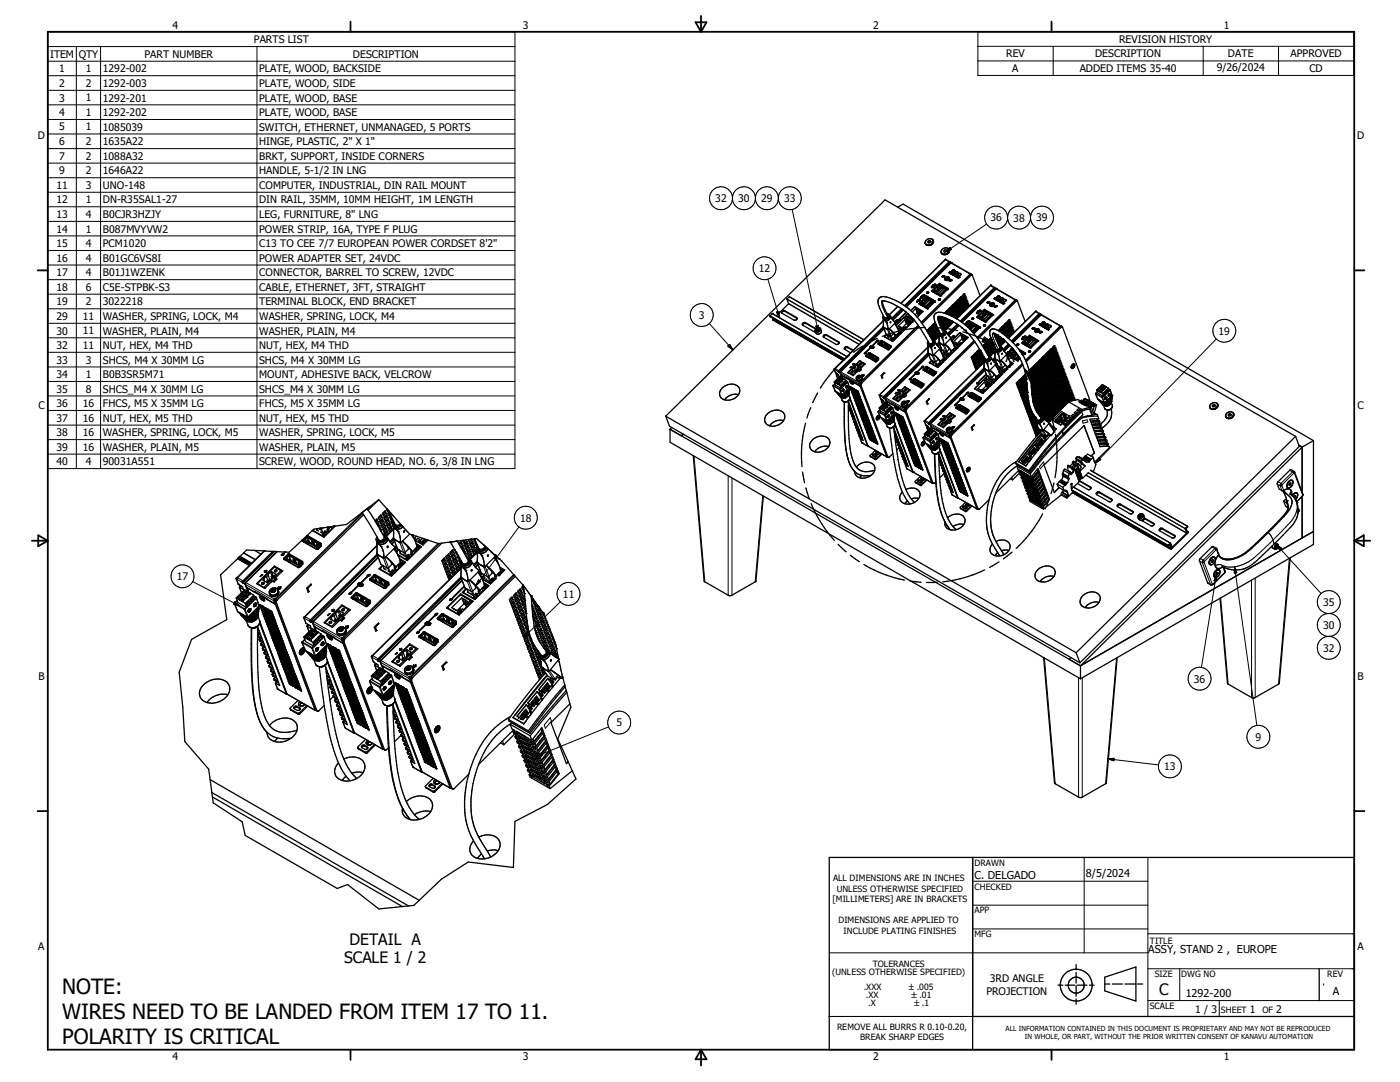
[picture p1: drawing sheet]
<svg xmlns="http://www.w3.org/2000/svg" width="279mm" height="216mm" viewBox="0 0 279 216" stroke-linecap="round" stroke-linejoin="round" font-family="sans-serif">
<defs><g id="words">
<g font-size="4.2">
<text x="12.4" y="198.2">NOTE:</text>
<text x="12.4" y="203.2">WIRES NEED TO BE LANDED FROM ITEM 17 TO 11.</text>
<text x="12.4" y="208.3">POLARITY IS CRITICAL</text>
</g>
<g font-size="3.1">
<text x="200.7" y="72.3">A</text>
<text x="69.8" y="188.5">DETAIL A</text>
<text x="68.7" y="192.2">SCALE 1 / 2</text>
<text x="231.3" y="198.5">C</text>
</g>
<g font-size="2.2">
<text x="194.5" y="175.4">C. DELGADO</text>
<text x="216.7" y="175.1">8/5/2024</text>
<text x="229.2" y="190.2">ASSY, STAND 2 , EUROPE</text>
<text x="236.6" y="198.9">1292-200</text>
<text x="266" y="198.6">A</text>
</g>
<g font-size="2.1">
<text x="34.4" y="5.9">4</text>
<text x="104.4" y="5.9">3</text>
<text x="174.3" y="5.9">2</text>
<text x="244.3" y="5.9">1</text>
<text x="10" y="11.5">ITEM</text>
<text x="15.7" y="11.6">QTY</text>
<text x="28.8" y="11.5">PART NUMBER</text>
<text x="50.7" y="8.6">PARTS LIST</text>
<text x="70.4" y="11.6">DESCRIPTION</text>
<text x="200.8" y="11.5">REV</text>
<text x="218.6" y="11.5">DESCRIPTION</text>
<text x="223.4" y="8.6">REVISION HISTORY</text>
<text x="245.1" y="11.5">DATE</text>
<text x="257.6" y="11.5">APPROVED</text>
<text x="11.8" y="14.4">1</text>
<text x="11.8" y="17.4">2</text>
<text x="17.1" y="14.4">1</text>
<text x="17.1" y="17.4">2</text>
<text x="20.5" y="14.4">1292-002</text>
<text x="20.5" y="17.4">1292-003</text>
<text x="51.7" y="14.4">PLATE, WOOD, BACKSIDE</text>
<text x="51.7" y="17.4">PLATE, WOOD, SIDE</text>
<text x="202" y="14.4">A</text>
<text x="215.5" y="14.4">ADDED ITEMS 35-40</text>
<text x="242.8" y="14.2">9/26/2024</text>
<text x="261.3" y="14.4">CD</text>
<text x="11.8" y="20.3">3</text>
<text x="11.8" y="23.2">4</text>
<text x="17.1" y="20.2">1</text>
<text x="17.1" y="23.2">1</text>
<text x="20.5" y="20.3">1292-201</text>
<text x="20.5" y="23.2">1292-202</text>
<text x="51.7" y="20.3">PLATE, WOOD, BASE</text>
<text x="51.7" y="23.2">PLATE, WOOD, BASE</text>
<text x="7.6" y="27.8">D</text>
<text x="11.8" y="26">5</text>
<text x="11.8" y="29">6</text>
<text x="17.1" y="26">1</text>
<text x="17.1" y="29">2</text>
<text x="20.5" y="26.1">1085039</text>
<text x="20.5" y="29">1635A22</text>
<text x="51.7" y="26.1">SWITCH, ETHERNET, UNMANAGED, 5 PORTS</text>
<text x="51.7" y="29">HINGE, PLASTIC, 2&quot; X 1&quot;</text>
<text x="270.9" y="27.8">D</text>
<text x="11.8" y="31.9">7</text>
<text x="11.8" y="34.8">9</text>
<text x="17.1" y="31.9">2</text>
<text x="17.1" y="34.8">2</text>
<text x="20.5" y="31.9">1088A32</text>
<text x="20.5" y="34.8">1646A22</text>
<text x="51.7" y="31.9">BRKT, SUPPORT, INSIDE CORNERS</text>
<text x="51.7" y="34.8">HANDLE, 5-1/2 IN LNG</text>
<text x="11.3" y="37.7">11</text>
<text x="11.3" y="40.6">12</text>
<text x="17.1" y="37.7">3</text>
<text x="17.1" y="40.6">1</text>
<text x="20.5" y="37.7">UNO-148</text>
<text x="20.5" y="40.6">DN-R35SAL1-27</text>
<text x="51.7" y="37.7">COMPUTER, INDUSTRIAL, DIN RAIL MOUNT</text>
<text x="51.7" y="40.6">DIN RAIL, 35MM, 10MM HEIGHT, 1M LENGTH</text>
<text x="142.7" y="40.3">32</text>
<text x="147.3" y="40.3">30</text>
<text x="151.9" y="40.3">29</text>
<text x="156.5" y="40.3">33</text>
<text x="11.3" y="43.5">13</text>
<text x="11.3" y="46.4">14</text>
<text x="17.1" y="43.5">4</text>
<text x="17.1" y="46.4">1</text>
<text x="20.5" y="43.5">B0CJR3HZJY</text>
<text x="20.5" y="46.4">B087MVYVW2</text>
<text x="51.7" y="43.5">LEG, FURNITURE, 8&quot; LNG</text>
<text x="51.7" y="46.4">POWER STRIP, 16A, TYPE F PLUG</text>
<text x="197.7" y="44.2">36</text>
<text x="202.2" y="44.2">38</text>
<text x="206.8" y="44.2">39</text>
<text x="11.3" y="49.3">15</text>
<text x="11.3" y="52.2">16</text>
<text x="17.1" y="49.3">4</text>
<text x="17.1" y="52.2">4</text>
<text x="20.5" y="49.3">PCM1020</text>
<text x="20.5" y="52.2">B01GC6VS8I</text>
<text x="51.7" y="49.3">C13 TO CEE 7/7 EUROPEAN POWER CORDSET 8'2&quot;</text>
<text x="51.7" y="52.2">POWER ADAPTER SET, 24VDC</text>
<text x="11.3" y="55.1">17</text>
<text x="11.3" y="58">18</text>
<text x="17.1" y="55.1">4</text>
<text x="17.1" y="58">6</text>
<text x="20.5" y="55.1">B01J1WZENK</text>
<text x="20.5" y="58">C5E-STPBK-S3</text>
<text x="51.7" y="55.1">CONNECTOR, BARREL TO SCREW, 12VDC</text>
<text x="51.7" y="58">CABLE, ETHERNET, 3FT, STRAIGHT</text>
<text x="151.4" y="54.3">12</text>
<text x="11.3" y="60.9">19</text>
<text x="11.3" y="63.8">29</text>
<text x="16.5" y="63.8">11</text>
<text x="17.1" y="60.9">2</text>
<text x="20.5" y="60.9">3022218</text>
<text x="20.5" y="63.8">WASHER, SPRING, LOCK, M4</text>
<text x="51.7" y="60.9">TERMINAL BLOCK, END BRACKET</text>
<text x="51.7" y="63.8">WASHER, SPRING, LOCK, M4</text>
<text x="139.5" y="63.7">3</text>
<text x="11.3" y="66.8">30</text>
<text x="11.3" y="69.6">32</text>
<text x="16.5" y="66.7">11</text>
<text x="16.5" y="69.6">11</text>
<text x="20.5" y="66.8">WASHER, PLAIN, M4</text>
<text x="20.5" y="69.6">NUT, HEX, M4 THD</text>
<text x="51.7" y="66.8">WASHER, PLAIN, M4</text>
<text x="51.7" y="69.6">NUT, HEX, M4 THD</text>
<text x="243.2" y="66.8">19</text>
<text x="11.3" y="72.6">33</text>
<text x="11.3" y="75.4">34</text>
<text x="17.1" y="72.6">3</text>
<text x="17.1" y="75.4">1</text>
<text x="20.5" y="72.6">SHCS, M4 X 30MM LG</text>
<text x="20.5" y="75.4">B0B3SR5M71</text>
<text x="51.7" y="72.6">SHCS, M4 X 30MM LG</text>
<text x="51.7" y="75.4">MOUNT, ADHESIVE BACK, VELCROW</text>
<text x="7.7" y="81.7">C</text>
<text x="11.3" y="78.4">35</text>
<text x="11.3" y="81.2">36</text>
<text x="16.5" y="81.2">16</text>
<text x="17.1" y="78.4">8</text>
<text x="20.5" y="78.4">SHCS_M4 X 30MM LG</text>
<text x="20.5" y="81.2">FHCS, M5 X 35MM LG</text>
<text x="51.7" y="78.4">SHCS_M4 X 30MM LG</text>
<text x="51.7" y="81.2">FHCS, M5 X 35MM LG</text>
<text x="270.9" y="81.7">C</text>
<text x="11.3" y="84.2">37</text>
<text x="11.3" y="87">38</text>
<text x="11.3" y="90">39</text>
<text x="16.5" y="84.2">16</text>
<text x="16.5" y="87">16</text>
<text x="16.5" y="90">16</text>
<text x="20.5" y="84.2">NUT, HEX, M5 THD</text>
<text x="20.5" y="87">WASHER, SPRING, LOCK, M5</text>
<text x="20.5" y="90">WASHER, PLAIN, M5</text>
<text x="51.7" y="84.2">NUT, HEX, M5 THD</text>
<text x="51.7" y="87">WASHER, SPRING, LOCK, M5</text>
<text x="51.7" y="90">WASHER, PLAIN, M5</text>
<text x="11.3" y="92.8">40</text>
<text x="17.1" y="92.8">4</text>
<text x="20.5" y="92.8">90031A551</text>
<text x="51.7" y="92.9">SCREW, WOOD, ROUND HEAD, NO. 6, 3/8 IN LNG</text>
<text x="103.8" y="104.1">18</text>
<text x="35.3" y="115.7">17</text>
<text x="112.3" y="119.3">11</text>
<text x="264" y="120.9">35</text>
<text x="264" y="125.5">30</text>
<text x="264" y="130">32</text>
<text x="7.7" y="135.6">B</text>
<text x="238.3" y="136.2">36</text>
<text x="270.9" y="135.6">B</text>
<text x="123" y="145">5</text>
<text x="250.6" y="147.8">9</text>
<text x="232.3" y="153.7">13</text>
<text x="7.6" y="189.6">A</text>
<text x="270.9" y="189.6">A</text>
<text x="197.5" y="196">3RD ANGLE</text>
<text x="196.9" y="198.5">PROJECTION</text>
<text x="238.5" y="202.1">1 / 3</text>
<text x="249.5" y="202.2">1</text>
<text x="254.7" y="202.2">2</text>
<text x="34.4" y="211.5">4</text>
<text x="104.4" y="211.5">3</text>
<text x="174.3" y="211.5">2</text>
<text x="244.3" y="211.5">1</text>
</g>
<g font-size="1.7">
<text x="194.5" y="172.7">DRAWN</text>
<text x="166.2" y="175.9">ALL DIMENSIONS ARE IN INCHES</text>
<text x="167" y="177.9">UNLESS OTHERWISE SPECIFIED</text>
<text x="194.5" y="177.5">CHECKED</text>
<text x="166.2" y="180">[MILLIMETERS] ARE IN BRACKETS</text>
<text x="167.3" y="184.2">DIMENSIONS ARE APPLIED TO</text>
<text x="194.5" y="182.2">APP</text>
<text x="168.4" y="186.3">INCLUDE PLATING FINISHES</text>
<text x="194.5" y="187">MFG</text>
<text x="229.5" y="188.3">TITLE</text>
<text x="166.1" y="194.6">(UNLESS OTHERWISE SPECIFIED)</text>
<text x="172.4" y="197.6">.XXX</text>
<text x="174.2" y="193">TOLERANCES</text>
<text x="230.5" y="194.9">SIZE</text>
<text x="235.7" y="194.9">DWG NO</text>
<text x="264.9" y="194.9">REV</text>
<text x="172.8" y="199.1">.XX</text>
<text x="173.3" y="200.7">.X</text>
<text x="229.5" y="201.3">SCALE</text>
<text x="243.7" y="202.2">SHEET</text>
<text x="251.9" y="202.2">OF</text>
<text x="167" y="205.5">REMOVE ALL BURRS R 0.10-0.20,</text>
<text x="171.7" y="207.6">BREAK SHARP EDGES</text>
</g>
<g font-size="1.6">
<text x="181.4" y="197.6">`.005</text>
<text x="181.9" y="199.1">`.01</text>
<text x="182.5" y="200.7">`.1</text>
</g>
<g font-size="1.4">
<text x="200.7" y="205.7">ALL INFORMATION CONTAINED IN THIS DOCUMENT IS PROPRIETARY AND MAY NOT BE REPRODUCED</text>
<text x="204.6" y="207.4">IN WHOLE, OR PART, WITHOUT THE PRIOR WRITTEN CONSENT OF KANAVU AUTOMATION</text>
</g>
</g></defs>
<g fill="none" stroke="#000" stroke-width=".25">
<path d="M157 59.7l.4 .8M157 59.7l.6-.5 14.8 8.6M179.2 41.3l1-.6 81.9 47.2M183.1 59.9h.1M183.1 59.9v.1M183.2 59.8h.1M183.2 59.9v.2M183.2 59.9h.1M183.4 59.9h.1M183.4 59.9l-.3 .2M183.4 59.9l-.2 .1M183.5 59.8l-.1 .1"/>
<path d="M183.5 59.9h.1M183.5 59.8h.1M183.5 59.8v.1M183.5 60h.1M183.5 60h-.1M183.6 59.6h.1M183.6 59.6l.1 .2zM183.7 59.4h.1M183.7 59.5h.1M183.7 59.4l.1 .1M183.8 59.5h.1M183.8 59.4h.1"/>
<path d="M183.8 59.4h-.1M183.8 59.6h.1M183.8 59.3h.1M183.9 59.4h.1M183.9 59.4h-.1M183.9 59.3v.1M183.9 59.5h.1M183.9 59.5l-.1 .1M183.9 59.3h.1M183.9 59.2h.1M183.9 59.2l-.1 .1M184 59.2v.1"/>
<path d="M184 59.3h.1M184 59h.1M184 59.1h.1M184 59.2h.1M184 59.1v.1M184.1 59.3l-.2 .2M184.1 59.1l-.1 .1M184.1 59.2l-.1 .1M184.1 59.2h.1M184.1 59h.1M184.1 59h-.1M184.1 59v.1"/>
<path d="M184.3 59h.1M184.3 59.1h.1M184.3 59l-.3 .3M184.3 59.1l-.2 .1M184.3 59.1h-.1M184.3 59.2h.1M184.3 59.2h-.2M184.3 59l-.2 .2M184.3 58.9l-.1 .1M184.3 59l.1 .1M184.4 58.9h.1M184.4 58.9l-.1 .1"/>
<path d="M184.4 59.1h.1M184.4 59.1l-.1 .1M184.5 59.9h.1M184.5 59.9l.1 .3 .1-.1M184.6 59.9l.1 .2M184.6 59.9l.1-.1 .2 .1M184.6 48.4l.1 .2M184.7 48.5v.1M184.7 59.7h.1M184.7 59.7l-.2 .2M184.7 59.7l.2 .2M184.7 59.7l.1 .2"/>
<path d="M184.8 59.9h.1M184.8 48.8l.3 .1M184.9 59.3v.1M184.9 59.3l-1.4 1.3M184.9 59.9h.1M184.9 59.1l-1.5 1.5 1.7 1M184.9 59.1l1.8 1-1.6 1.5M184.9 59.1l.1 .1M184.9 59.4h.1M185 59.4h.1M185 59.2l1.6 .9M185 59.2l-1.6 1.5"/>
<path d="M185 59.2h.1M185 48.9h.6M185.1 59.4h.1M185.1 59.2l-.2 .1M185.1 48.9h.5M185.1 59.2v.1M185.1 59.4l.4 .2M185.1 59.4h-.1M185.1 59.3v.1M185.2 59.6h.1M185.2 59.6l-1.2 1.2M185.2 59.6l.2 .1"/>
<path d="M185.4 48.1l-.2 .1 .1 .2M185.4 48.1h.2l.1 .2M185.4 48.1v.1M185.4 59.7l-1.2 1.2M185.4 59.7h.1M185.4 59.7l.1 .1M185.4 59.8l-1.3 1.2M185.4 48.2l.3 .1M185.4 48.2l-.1 .2M185.5 59.6h.1M185.5 59.7h.1M185.5 59.6v-.1v.2"/>
<path d="M185.5 59.8h.1M185.5 59.7v.1M185.5 59.6v.1M185.6 59.7h.1M185.6 59.7l-1.4 1.4M185.7 59.7l.2 .2M185.7 48.3h.1M185.7 48.3l-.4 .1M185.8 60h.1M185.8 48.8l-.2 .1M185.9 60h.1M185.9 48.8l-.4 .1"/>
<path d="M185.9 57.3h.1M185.9 58.1l1.6-1.6 1.8 1.1-1.6 1.5zM185.9 57.3l.1 .1M185.9 59.9h.1M185.9 60h.2h-.3M185.9 57.3h.2M186 57.3h.1M186 59.9h.1M186 57.2l-.1 .1M186 59.9l-.2 .1M186 59.9l-.1 .1M186 57.2h.1"/>
<path d="M186 59.9v.1M186 57.1h.1M186.1 59.9h.1M186.1 57.2h.1M186.1 57.3h.1M186.1 59.9l.4 .3M186.1 57.3l-.1 .1M186.1 57.1h-.1M186.1 57.1h.1M186.1 57.4h-.1M186.1 57.3h-.1M186.1 57.1l.1 .1"/>
<path d="M186.1 57.3v.1M186.1 58h.1M186.1 47.8a.85 .85 0 0 0-1 0 .85 .85 0 0 0-.3 1l.2 .1M186.1 47.8a.59 .59 0 0 1-.2 1M186.1 47.9a.74 .74 0 0 1-.5 1M186.1 58l-.1 .2M186.1 58h.2M186.2 57.2l-.1 .1M186.2 57.2h.1M186.2 57h.1M186.2 48.1a.89 .89 0 0 1-.6 .7 .89 .89 0 0 1-.9-.2M186.2 57.2v.1"/>
<path d="M186.2 56.9h.1M186.3 58h.1M186.3 58v.1M186.3 58.1l-.2 .1M186.3 58.1l-.1 .1M186.3 57.2h-.1M186.3 57.1h.1M186.3 57h.1M186.3 57v.1M186.3 56.8l-.1 .2M186.4 56.8h.1M186.4 56.8l-.1 .1"/>
<path d="M186.4 57h-.1M186.4 57h.1M186.5 56.9h.1M186.5 56.8h.1M186.5 56.8h-.1M186.5 57h.1M186.5 56.8l-.6 .5M186.5 58.2h.1M186.5 58.2l.1 .1M186.5 58.3l.3 .1M186.5 58.3l.1 .2M186.5 56.7v.1"/>
<path d="M186.6 56.7h.1M186.6 58.4h-.1M186.6 56.7l-.1 .1M186.6 58.3h-.1M186.6 58.3l.1 .1M186.6 56.9h.1M186.6 56.9l-.1 .1M186.7 58.1h.1M186.7 58.1l-.2 .1M186.7 58.1v-.2l-.2 .3v.2M186.7 58.4h.1M186.8 58.4v.1"/>
<path d="M186.8 58.6h.1M186.9 58.6h.1M187 58.5l-.1 .1M187 58.5h.1M187 58.7h.1M187 58.5h.2M187.1 58.7h.1M187.1 58.7l.5 .4M187.1 58.5l-.1 .2M187.2 58.5h.1M187.2 57.6h.1M187.2 58.5l-.2 .2"/>
<path d="M187.3 56.9h.1M187.3 59.7a.18 .18 0 0 1 .3-.1 .18 .18 0 0 1-.1 .3h-.2zM187.3 57.4h.1M187.3 57.4l-.1 .2M187.4 57.4v-.1l-.3 .3 .1 .1M187.4 57.4l-.2 .2M187.4 56.9v.1M187.4 57h.1M187.5 56.5v.1M187.5 56.6l-1.5 1.5M187.5 56.6l1.7 1M187.5 56.7l-.2 .2"/>
<path d="M187.5 58.9l.3 .1M187.5 58.9l.1 .1M187.6 56.8l-.2 .2M187.7 56.7l-.1 .1M187.8 59h.1M187.8 57.1l.1 .1M187.8 57.1l-1.2 1.2M187.8 57.1l-1.3 1.2M187.8 57.1l.2 .1M187.8 50.3a.84 .84 0 0 1 .7-.8 .84 .84 0 0 1 1 .6l-.4 .5M187.8 50.3a.75 .75 0 0 0 1.3 .3M187.9 50.3v.1"/>
<path d="M187.9 50.4h.1M187.9 57.2l-1.2 1.2M187.9 57.2h.1M187.9 50.4l.2 .3M188 57.2l-1.2 1.2M188 57.2v.1M188 55.2h.1M188 55.2l.1 .1M188.1 57.4l.1 .1M188.1 57.4h.1M188.1 55.1h.1M188.1 55.2h.1"/>
<path d="M188.1 55.1v.1M188.2 55.3h.1M188.2 55.2h-.1M188.2 55.2h.1M188.2 55l-.1 .1M188.2 57.3l-.1 .1M188.2 57.2h.1M188.2 55h.2M188.2 50.8h.6M188.3 55l-.2 .1M188.3 57.3l-.1-.1-1.4 1.4M188.3 57.2h-.1"/>
<path d="M188.3 55.2h.1h-.2M188.3 55.2h-.1M188.3 57.2h.1M188.3 57.2l-.1 .1M188.3 57.2l.1 .1M188.3 57.1v.1M188.3 57.1l-.1 .1M188.3 55l.1 .1M188.4 55.2l-.1-.1-.1 .1M188.4 55l.1 .1M188.4 57.3l-.2 .2M188.4 57.3h.1"/>
<path d="M188.4 55.1h.1M188.4 55.2l-.1 .1M188.4 57.3l.1 .1M188.4 55.1v.1M188.5 57.4l.2 .4M188.5 55.1v.1M188.5 57.4l-.3 .1M188.5 55.2l-.2 .1M188.5 57.2v.1M188.5 49.9l-.1 .2v.2M188.5 49.9h.3l.1 .2M188.5 49.9l.1 .2"/>
<path d="M188.6 50.1h.3M188.6 50.1l-.2 .2M188.7 55.6l.1 .3M188.8 55.7v.2M188.8 57.7h.1M188.8 57.7l-1.2 1.2 .2 .1M188.8 57.7l-1.3 1.2M188.8 57.7l.1 .1M188.8 57.7l.2 .1M188.8 55.9l.1 .1M188.9 50.1h.1M188.9 50.1l-.2 .2h-.3"/>
<path d="M188.9 57.8l-1.1 1.2M188.9 57.8h.1M189 57.8h.1M189 57.8l-1.2 1.2M189 50.6l-.3 .2M189.1 57.7h.1M189.2 57.6l-.1 .1M189.2 55.5a.27 .27 0 0 1-.1 .2 .27 .27 0 0 1-.3-.1M189.2 55.5a.25 .25 0 0 0-.3-.1 .25 .25 0 0 0-.1 .2M189.2 55.4l.2 .3M189.3 55.5l.1 .2M189.4 55.6h.1"/>
<path d="M189.4 55.7a.39 .39 0 0 1-.6 .3 .39 .39 0 0 1-.2-.6 .41 .41 0 0 1 .6-.2 .41 .41 0 0 1 .2 .6l-.4 .2M189.4 49.8a.84 .84 0 0 1-.4 .8 .84 .84 0 0 1-.9 0M189.4 49.9v.3l-.3 .4M189.5 55.9h.1M189.5 54.4h.1M189.5 55.9v.2M189.5 54.3h.1M189.5 52.2l-9 8.8M189.5 52.2l.1 .1M189.5 56.1h.2M189.5 52.2l-.8-.5-8.9 8.8M189.5 55.8h.1"/>
<path d="M189.5 55.8v.1M189.6 52.3h.1M189.6 54.2h.1M189.6 54.2l-.1 .2M189.6 54.2v.1M189.6 54.4h.1M189.6 52.3l-8.9 8.8M189.6 54.5h.1M189.6 54.3h-.1M189.6 54.3h.1M189.6 56h.1M189.6 56l.2-.2-.2 .2"/>
<path d="M189.6 52.3l.3 .1M189.6 55.8v.1M189.6 54.3v.1M189.6 55.8h-.1M189.7 54.5h-.1M189.7 54.5v-.2l-.1 .2M189.7 56.1h-.1M189.7 56h.1M189.7 56v.1M189.8 54.5h.1M189.8 55.9v.1M189.8 54.4l-.2 .1"/>
<path d="M189.8 55.9l-.1 .1M189.8 55.9h.1M189.8 54.4h.1M189.8 54.4v.1M189.8 54.4l-.1 .1M189.8 54.4l-.1 .2 .3-.1M189.9 52.4v.1M189.9 52.4l-9.1 8.8M189.9 52.4l-9 8.9M189.9 52.5h.1M189.9 52.5l3.8 2.1M189.9 54.6h.1"/>
<path d="M189.9 54.5h.1M189.9 54.6l.1 .1M189.9 54.5h-.1M189.9 54.7h.1M190 54.5l-.2 .1h.1M190 54.5h.1M190 54.6h.1M190 54.6v.1M190 54.5l-.1 .1M190 54.2v.1M190.1 54.5h.1M190.1 54.6h.1"/>
<path d="M190.1 54.8h.1M190.2 54.8h.1M190.3 54.8h.1M190.3 54.6h.1M190.3 54.6l-.2 .2M190.3 54.6v.1M190.3 54.7h-.1M190.3 54.7h.1M190.3 54.9h.1M190.3 54.8h-.2M190.4 54.7h.1M190.4 54.7v.1"/>
<path d="M190.4 54.9h.1M190.4 54.7l-.1 .2M190.4 54.7v.2M190.5 54h.1M190.5 55h.1M190.5 54l-.2-.1-.2 .1v.3M190.5 54v.2M190.5 54a.29 .29 0 0 1-.1 .3 .29 .29 0 0 1-.4 0M190.5 54a.3 .3 0 0 0-.3-.1 .3 .3 0 0 0-.2 .4M190.6 54.8h.1M190.6 54.8l-.2 .1M190.6 55.1h.1"/>
<path d="M190.6 54.5v.1M190.6 54.8l-.3 .2M190.6 54.9h.1M190.6 55h.1M190.6 54.9l-.1 .1M190.6 54.9v.2M190.6 54.5l.1 .2M190.7 54.9l-.1 .1M190.7 54.3l.2-.1 .2 .3M190.7 54.3l-.1 .2M190.7 54.3l-.1 .3M190.7 54.3l.3-.1 .2 .2"/>
<path d="M190.8 54.9h.1M190.8 54.9l-.2 .1M190.8 54.9l-.2 .2M190.9 55.2h.1M190.9 55.2v.1M190.9 55.1v.1M190.9 55.1h.1M191 55h.1M191 55.2h.1M191 55.1h.1M191 55.2h-.1M191 55l-.1 .2"/>
<path d="M191 55v.1M191 55.1l-.1 .1M191 55.3h.1M191 55.1v.1M191.1 55.1h-.1M191.1 54.3l.1 .1M191.1 55.1v.1M191.1 55.1h.1M191.1 55.1l.1 .1M191.1 55.2h.1M191.1 55.2l-.1 .1M191.2 54.5l-.3 .2-.3-.1"/>
<path d="M191.2 55.2h.1M191.2 54.4v.1M191.2 59.8v.1M191.2 59.9h.1M191.2 55.3h.1M191.2 55.4h.1M191.2 54.8v.1M191.2 59.9l-.2 .2M191.2 55.5h.1M191.3 55.2h.1M191.3 55.2l-.2 .2 .2-.2M191.3 55.2v.1"/>
<path d="M191.3 59.7h.1M191.3 55.4h.1M191.3 59.7l-.3 .3M191.3 59.7l.1 .3M191.3 55.3h.1M191.3 55.4l-.1 .1M191.4 55.3h.1M191.5 59.5h.1M191.5 59.5l.1 .3M191.6 59.8h.1M191.7 54.7l-.3-.1-.2 .3M191.7 54.7h.1"/>
<path d="M191.7 54.7v.1M191.7 54.7l-.1-.1a.31 .31 0 0 0-.3 0 .31 .31 0 0 0-.1 .3M191.7 54.7a.31 .31 0 0 1-.1 .3 .31 .31 0 0 1-.4-.1M191.7 59.3l.1 .1M191.8 59.4h.1M191.8 59.4l-.3 .2M191.8 59.2h.1M191.8 59.2l.2 .3M191.8 59.2l-.3 .3M191.9 59.8l.1 .1M192 59.5h.1M192 59.9h.1"/>
<path d="M192 59.5l-.4 .3M192 59.9l-.3 .2M192.1 59.7h.1M192.1 59.7l-.4 .3M192.1 59.7l.1 .3M192.1 59h.1M192.1 59l.1 .3M192.2 59.3h.1M192.3 59.5h.1M192.3 59.5l.1 .3M192.3 58.7v.1M192.3 58.8h.1"/>
<path d="M192.3 58.8l-.2 .3M192.4 59.8h.1M192.4 58.6h.1M192.4 58.6l-.3 .4M192.4 58.6l.1 .3M192.5 60h.1M192.5 60l.1 .3M192.5 58.9h.1M192.5 58.9l-.3 .4M192.5 59.3v.1M192.5 59.4h.1M192.5 59.4l-.2 .2"/>
<path d="M192.6 59.2h.1M192.6 59.2l-.3 .3M192.6 59.2l.1 .3M192.7 59.8v.1M192.7 59.5h.1M192.7 59.5l-.3 .3M192.7 59.9h.1M192.7 59.9l-.2 .2M192.8 59.7h.1M192.8 59.7l-.3 .3M192.8 59.7l.1 .3M192.9 60h.1"/>
<path d="M192.9 60l-.3 .3M193.6 54.7h.1M193.7 54.6l-.1 .1M193.7 54.6v.1M193.7 54.7h.1M193.8 54.7h-.1M193.8 54.7h.1M193.8 54.8l-9.9 9.6M193.8 54.8h.1M193.8 54.7l.1 .1M193.8 54.7v.1M193.8 54.8l.2 .1"/>
<path d="M194 54.9h.1M194 54.9l-10 9.7M194 54.9l1.6 4.1M197.7 56.9l-6.8 6.7M197.7 56.9h.1M197.7 56.9l.8 .5M198.5 59.5h.1M198.5 57.4l-6.9 6.7M198.5 57.4l.1 .1M198.5 59.5l.1 .1M198.6 57.5h.1M198.6 59.4h.1"/>
<path d="M198.6 59.4l-.2 .2h.2M198.6 57.5h-.1M198.6 57.5l-6.8 6.7M198.6 59.4v.1M198.6 59.7h.1M198.6 59.5h.1M198.6 59.5h-.1M198.6 59.5v.1M198.6 57.5l.3 .1M198.7 59.5h-.1M198.7 59.5h.1M198.7 59.5l-.1 .2 .2-.1"/>
<path d="M198.7 59.8h.1M198.7 59.5l-.1 .2M198.8 59.7l-.1 .1M198.8 59.7h.1M198.8 59.6h.1M198.8 59.6l-.1 .2M198.8 59.6l-.1 .1M198.9 57.6h-.1M198.9 57.6h.1M198.9 57.6h-.2l-6.7 6.7 6.8-6.6M198.9 57.6l3.8 2.3M198.9 59.8h.1"/>
<path d="M198.9 59.7h.1M198.9 59.6h.1M198.9 59.6l-.1 .1M198.9 59.7l.1 .1M198.9 59.6l-.2 .2M199 59.7h.1M199 59.7l-.2 .1h.1M199 59.8h.1M199 59.7v.1M199 59.7h-.1M199 59.3v.1M199 59.3l.1 .2"/>
<path d="M199.1 59.7l-.1 .1M199.2 59.9h.1M199.2 59.1l-.2 .2M199.2 60h.1M199.3 60h.1M199.3 59.8l-.2 .2 .1-.1M199.3 59.8h.1M199.3 60l-.1 .1M199.3 59.1l.3 .1M199.3 59.8l.1 .1M199.3 59.9h-.1M199.4 59.9h.1"/>
<path d="M199.4 59.9l-.1 .1M199.5 59.9h.1M199.5 59.9l-.1 .1M199.5 59.2l-.3-.1-.2 .1v.2M199.5 59.9l-.1 .2M199.5 59.2a.28 .28 0 0 1-.1 .3 .28 .28 0 0 1-.4-.1M199.5 59.2l.1 .1M199.6 60h.1M199.6 60l-.1 .1M199.6 60l-.2 .1M199.6 59.8h.1M199.6 59.7l.1 .1"/>
<path d="M199.8 59.4h.3l.1 .2M199.8 59.4l-.2 .4M199.8 59.4l-.2 .2v.2M199.8 59.4h.2M200 59.4l.1 .2M200.1 59.5l.1 .1M200.2 59.6l-.3 .3-.2-.1M200.7 59.8l.1 .1M200.7 59.8h-.4l-.1 .2M200.7 59.8v.2M200.8 59.9a.35 .35 0 0 0-.6 0v.2M200.8 59.9a.37 .37 0 0 1-.6 .2"/>
<path d="M202.7 60l-7.6 7.5M202.7 59.9v.1M202.7 59.9h.1M202.7 59.9l.1 .1M202.8 60h-.1M202.8 60l.2 .1M144.2 77.4a2.23 2.23 0 0 1 3.3 0 2.12 2.12 0 0 1-2.4 2.4 1.35 1.35 0 0 1-1.4-.8 1.35 1.35 0 0 1 .5-1.6zM147.4 78.7a2.66 2.66 0 0 0-2.8 1.1M153.7 63.1v.1M153.7 63l.4-.4 14.9 8.5M153.7 63.2h.1M153.7 63.2l14.8 8.5"/>
<path d="M154.1 62.6h.1M154.2 63.7v.2M154.2 63.9h.1M154.2 63.9l14 8M154.3 63.5l-.1 .2M156 62.4l.2-.2 .4-.1 2.5 1.4M156 62.4l2.4 1.5a.46 .46 0 0 0 .7-.4M156 62.4a.39 .39 0 0 1 .1-.4 .39 .39 0 0 1 .5 0l2.4 1.3 .1 .2M157.4 60.6l-2.5 2.4M157.4 60.5v.1M160.2 64.9a.49 .49 0 0 1 .6-.4l2 1.2 .1-.1M160.2 64.8l2.6 1.5"/>
<path d="M160.2 64.8a.41 .41 0 0 1 .1-.4 .41 .41 0 0 1 .5 0l2 1.2M162.8 65.7l-.1 .1M163.1 65.7l-.2 .2 .2 .1M163.1 65.7v.2M163.1 65.9v.1M163.2 78.4l-1 1.9M163.3 65.6l.2 .1-.1 .3h-.3M163.3 65.6l-.2 .1M163.3 65.6l.1 .2M163.4 65.4l.3 .1 .2 .5a.61 .61 0 0 1-.4 .6 .61 .61 0 0 1-.7-.2l-.1-.6M163.4 65.4l-.5 .1M163.4 65.8l-.3 .1"/>
<path d="M163.4 65.8h.1M164.4 67.3a.46 .46 0 0 1 .6-.4l2.5 1.5M164.4 66.9l.6-.1 2.3 1.4a.37 .37 0 0 1 0 .5 .37 .37 0 0 1-.5 0l-2.4-1.4zM166.2 77h.1M166.2 77l.5 1M166.3 76.9v.1M166.5 73.7h.1M166.5 76.2l.8 .5M166.5 76.2l.2 .7 1.2 .6M166.5 73.7l.3 .7M166.5 76.2h.1M166.6 76.2l.7 .5"/>
<path d="M166.6 76.5l-.3 .4M166.7 78l1.3 .8M166.7 76.3h.1M166.8 74.4h.1M166.8 74.4l.5 .3 .2 .4M166.9 78.2h.1M166.9 76.4h.2M166.9 78.2l.1 .1M166.9 74.8h.1M166.9 74.8l.3 .8M166.9 76.4h.1M166.9 78.3l1 .6"/>
<path d="M166.9 76.4l.2 .1M167 76.4v.1M167 78.4h.1M167 75.8l.8 .4M167 75.7l.8 .5M167 75.7v.1M167 75.8l-.4 .4M167 75.7l-.5 .5M167 75.8l.3 .3M167 75.9l-.3 .4M167.1 75.7l.8 .4M167.1 75.7h.1"/>
<path d="M167.1 76.4h.1M167.1 76.4v.1M167.1 74.6l-.2 .2M167.1 78.5h.1M167.1 78.5l1 .5M167.1 76.5h.1M167.1 76.5h.2M167.1 76.4l.2 .1M167.2 76.5v.1M167.2 76.6h.1M167.2 78.6h.1M167.3 78.7h.1"/>
<path d="M167.3 78.7l.2 .1M167.3 76.7l.4 .3M167.3 76.5h.1M167.3 76.5v.1M167.3 76.7h.1M167.3 76.6v.1M167.3 76.5l.1 .1M167.4 76.6h.1M167.4 78.8h.1M167.4 78.8l.5 .4M167.4 75.9h.3M167.5 78.8l.5 .3"/>
<path d="M167.5 76.1l-.5-.2-.4 .4M167.5 76.1l.2 .1M167.5 76.1l-.3-.1-.4 .4M167.5 75.9h.1M167.5 74v.3l-.2-.1M167.5 75.9h.2M167.6 75.9h.1M167.6 79l.2 .3M167.6 75.2l.8 .4M167.6 75.2l-.5 .5M167.6 75.2h.1M167.6 75.1l-1.1 1.1"/>
<path d="M167.6 75.2v.1M167.6 75.4l-.4 .3M167.6 75.4l.3 .1M167.7 75.9l-.1 .1M167.7 77l.2 .5M167.7 76.2v.1M167.7 75.9l.2 .1M167.7 75.9v.1M167.7 76h.1M167.7 75.5h.1M167.7 75.5h.3M167.7 75.5l-.3 .3"/>
<path d="M167.8 75.9l-.1 .1M167.8 76.2l-.5 .5M167.8 76v.1M167.8 79.3l.3 .6 .4 .3M167.8 79.3l.7 .1M167.8 76h.1M167.8 77h.1M167.9 79.1h.2M167.9 76.1h.1M167.9 76l-.1 .1M167.9 76.1l-.1 .1M167.9 77h.1"/>
<path d="M167.9 79.2l.3 .1M167.9 76v.1M167.9 76.9l-.1 .2M167.9 76.9h.1M167.9 79.2l.4 .1M167.9 74.9l.2 .6M167.9 77v.1M167.9 74.9h.1M167.9 78.8h.1M167.9 78.9h.1M167.9 78.9h.3M167.9 74.9l3.9 2.2"/>
<path d="M167.9 76.8l.1 .1M168 76.8l-.1 .1M168 76.8h.1M168 77l-.1 .1M168 77l-.2 .1M168 74.9l1 .6M168 78.8h.1M168 75.5l.3 .2M168 76.7h.1a.3 .3 0 0 1 .2 .3 .3 .3 0 0 1-.3 .3l-.2-.1v-.1M168 76.7v.1M168 75.5l-.4-.2-.4 .4M168 76.7l.1 .1"/>
<path d="M168 77h.1M168 79h.1M168 79.1h.1M168.1 78.9h.1M168.1 79.1l.1 .1M168.1 78.8h-.1M168.1 76.9l-.1 .1M168.1 76.8v.1M168.1 76.8l-.1 .1M168.1 79.3h.1M168.1 78h.1M168.1 77.9h.1"/>
<path d="M168.1 78l.1 .1M168.1 79.1h.1M168.2 79.2h.1M168.2 78.7h.1M168.2 78.7l-.2 .1M168.2 77.7l-.1 .2M168.3 79.2h.1M168.3 77.7h.1M168.3 79.3h.1M168.3 78.6h.1M168.3 75.7h.1M168.3 77.8h.1"/>
<path d="M168.3 77.8l-.2 .1M168.3 77.9l-.1 .1M168.4 75.6h.1M168.4 77.7h-.2a.22 .22 0 0 0-.1 .2 .22 .22 0 0 0 .1 .2l.1-.2M168.4 77.7l-.1 .2M168.4 77.7h.1M168.4 75.6l-.5 .5M168.4 77.7v.2M168.4 77.9h.1M168.4 75.6l.4 .3M168.4 76.4v.1M168.4 79.3h.1"/>
<path d="M168.4 79h.1M168.4 76.5h.1M168.4 79.3h-.1M168.4 76.4l.1 .1M168.4 79.4h.1M168.4 76.3v.1M168.4 76.3l.1 .1M168.4 76.3l.2 .1M168.5 79.4h.1M168.5 76.3h.1M168.5 76.2l-.1 .1M168.5 76.2l.1 .1"/>
<path d="M168.5 76.2h.1M168.5 76.5l-.1 .1M168.5 69.7l.3-.3 .3-.1 1.1 .6M168.5 69.7l1.3 .7M168.5 69.7a.4 .4 0 0 1 .2-.5 .4 .4 0 0 1 .4 0l1.2 .7M168.5 76.4v.1M168.6 76.2h-.1M168.6 76.3v.1M168.6 76.2h.1M168.6 76.4l-.1 .1M168.6 78.8h.1M168.6 76.3h.1"/>
<path d="M168.6 76.2v.1M168.6 76.1h.1a.31 .31 0 0 1 .1 .4 .31 .31 0 0 1-.4 .1v-.1M168.6 76.1v.1M168.6 76.2l-.1 .2M168.7 78.2h.1M168.8 78.1l-.6 .6M168.8 78.1h.1M168.8 75.9l-1.1 1.1M168.8 75.9l.2 .5-1.1 1.1M168.8 78.7h.1M168.8 76l.4 .2M168.9 78.3h.1"/>
<path d="M168.9 77l.1-.1a.19 .19 0 0 1 .1 .3 .19 .19 0 0 1-.3 0zM168.9 77.3h.1M168.9 78.3l-.8 .6M168.9 77.2h-.1M168.9 77.2h.1M168.9 77.1v.2M168.9 77.1v.1M168.9 77.1h.1M168.9 78h.1M168.9 75.4h.1M168.9 78.6l-.6 .5-.2-.1M168.9 75.4l.1 .1"/>
<path d="M169 78.3h.1M169 78h.1M169 77.1v.2M169 77.2h-.1M169 77.2v.1M169 78.6h.1M169 75.4l2.7 1.6M169 77.3h.1M169 77.9h.1M169 77.3h-.1M169 75.4v.1M169.1 77.9h.1"/>
<path d="M169.1 78.1h.1M169.1 77.1h.1M169.1 77l-.1 .1M169.1 77v.1M169.1 77.8h.1M169.1 77.1l-.1 .1M169.1 77.1l-.1 .2M169.1 77.1l-.1-.1-.1 .1M169.1 78.1l-.9 .8M169.1 77.2v.1M169.2 76.2h.1M169.2 76.2l.3 1.1"/>
<path d="M169.2 77.7h.1M169.2 78.9h.1M169.2 78h.1M169.2 77.9h.1M169.2 77.9l-.1 .2M169.3 78.7h.1M169.3 78.7l-.3 .3-.6 .3M169.3 77.8h.1M169.3 77.6h.1M169.3 78.6h.1M169.3 78.6v.1M169.3 78.6l-.9 .7"/>
<path d="M169.3 74.3v.1M169.3 74.3l.9 .5M169.3 80v3.9a22.8 22.8 0 0 0 1 8.1 2.79 2.79 0 0 0 3.8 2l.5-.2M169.3 78.3v.1a1.38 1.38 0 0 1-1.1 .8M169.3 80l-.7 .2M169.4 78h.1M169.4 77.6h.1M169.4 78l-.5 .6M169.4 77.6l-.6 .5M169.4 77.7h.1M169.4 77.7l-.2 .2M169.4 77.5v.1"/>
<path d="M169.4 78.4l-.1 .2M169.4 78.4h.1M169.4 78.7l.2 .9M169.4 79.9l-.1 .1M169.4 79.9l-.4 .2-.5 .1M169.4 77.7l-.5 .6M169.4 78.1v.3M169.4 78.4l-.2 .6-.7 .4M169.4 77.9l-.3 .7-.8 .6M169.4 77.5h.1M169.4 77.7v.2l-.5 .6-.8 .5M169.4 77.4v.3"/>
<path d="M169.5 70.9a25.8 25.8 0 0 0-5.8 6.6M169.5 77.3h.1M169.5 77.4l-1.4 1.4M169.6 77.1l.2 .3zM169.6 77.1v.1M169.6 79.6l-.2 .3M169.6 76v.1M169.6 79.4l3.6 9.6M169.6 79.6l3.5 9.4M169.7 73.3l.2-.1zM169.8 76l.4 .4-.1 .2M169.8 76h-.2l.4 .5"/>
<path d="M169.8 76l.4 .4M169.8 76.2l-.1-.1 .4 .3-.1-.1M169.8 76.2v.1M169.8 76.3h.1M169.8 77.7l.3 .3zM169.8 76.2h.1M169.9 76.2h-.1M169.9 76.2l.1 .1M169.9 76.2l-.1 .1M169.9 73.1h.1M169.9 76.5h.1M169.9 76.3l.1 .1"/>
<path d="M169.9 78.1l.3 .1M169.9 78.1l.3 .2M169.9 78.1h.1M170 76.3h-.1M170 77.6l-.3-.2 .2 .3M170 77.3l.2 .3zM170 76.5l.1 .1M170 76.3h.1M170 76.3l.1 .2-.1-.1M170 76.4h.1M170.1 76.6h.1M170.1 78.4l.2 .2z"/>
<path d="M170.1 73.8l-.1 .1 .6 .3 .4-.2M170.1 73.8l.1 .2M170.2 74.8l.1 .1M170.2 77.9l.2 .3zM170.2 78.3h.1M170.2 76.5v.1M170.2 76.6h.1M170.3 72.6h.1M170.3 78.6h.1M170.3 72.6v.1M170.3 72.6l.1 .1M170.3 77.5l.3 .2z"/>
<path d="M170.3 79l.3 .3zM170.3 77.8l-.2-.2 .2 .2M170.3 72.7h.1M170.3 77.5h.1M170.4 72.7h.1M170.4 78.3l.2 .2M170.4 78.3h.1M170.4 78.3l.1 .1M170.4 72.7l.1 .1h-.3l.1-.1M170.4 78.9l-.2-.2 .2 .2M170.4 79.3l.2 .3M170.4 78.9h.1"/>
<path d="M170.5 72.6h.1M170.5 79.3l.2 .2M170.5 72.6l-.1 .1M170.5 79.3h-.1M170.5 73.4l-.3 .1-.1 .3M170.5 73.4l.2 .5M170.6 79.6h.1M170.6 79.6l.2 .3M170.6 78.1l.2 .3zM170.6 78.5h.1M170.6 74h.1M170.6 74l.1 .2"/>
<path d="M170.6 78.8h.1M170.7 79.2l.2 .3zM170.7 77.7l.2 .3M170.7 73.9l-.1 .1M170.7 73.9v.1M170.7 78.5h.1M170.7 80h.1M170.7 79.9l.2 .3zM170.7 78.5l.2 .2-.2-.2M170.7 78.8l-.2-.2 .1 .2M170.7 78l-.3-.2 .3 .3M170.7 74h.1"/>
<path d="M170.7 73.9h.1M170.7 74v.1M170.7 73.2l-.2 .2M170.7 73.2l.3 .7M170.8 78.4h.1M170.8 79.9h.1M170.8 78l.2 .3zM170.8 78.8l.2 .2zM170.8 79.1l-.2-.2 .2 .2M170.8 79.1h.1M170.8 78.8h.1M170.8 73.9l-.1 .1"/>
<path d="M170.8 73.9v.1M170.8 79.5h.1M170.8 79.5l.2 .3-.2-.2M170.9 78h.1M170.9 78.4l.2 .2M170.9 79.1l.2 .2M170.9 78.4h.1M170.9 79.1h.1M170.9 75.6h.1M170.9 79.8h.1M170.9 79.8l.2 .3M170.9 75.6l.1 .2"/>
<path d="M170.9 75.6v.1M170.9 75.8h.1M170.9 75.7h.1M170.9 75.7l.1 .1M171 74l-.8 .8M171 73.9h.1M171 73.9v.1M171 74l.1 .2M171 75.8l.1 .1M171 74l.2 .1M171 74h-.1M171 78.7l.2 .2"/>
<path d="M171 78.7l.3 .2M171 77.9l.2 .3M171 75.8h.1M171 78.7h.1M171 77.9l.3 .2M171 77.9h.1M171.1 75.9h.1M171.1 75.9l.1 .1M171.1 75.9l.1 .2M171.1 73.9l.1 .2M171.1 72.9l.1 .4M171.1 72.9l-.3 .1-.1 .2"/>
<path d="M171.1 78.6h.1M171.1 78.2h.1M171.1 79.7l.3 .3M171.1 78.2l.2 .3zM171.1 79h.1M171.1 79.3h.1M171.2 79h.1M171.2 73.4l.1 .1M171.2 73.4v.2M171.2 79.7h.1M171.2 79l.2 .2-.3-.2M171.2 72.7l.6 .4-.3 .2"/>
<path d="M171.2 72.7l.2 .7M171.2 72.7l-.1 .2M171.2 79.7l.2 .2M171.2 78.2h.1M171.2 75.9l.1 .1M171.2 76v.1M171.2 73.4h.1M171.2 79.3l.3 .2M171.2 75.9v.1M171.2 78.6h.1M171.2 79.3h.1M171.3 79.6l-.3-.2 .2 .3"/>
<path d="M171.3 78.6l.2 .2zM171.3 75.1l-.1 .1 .1 .1M171.3 75.1v.2M171.3 75.1h.1M171.3 73.3l-.1 .1M171.3 73.3h.1M171.3 73.4v.1M171.3 73.3l.1 .1M171.3 73.5h.1M171.3 75.3v.1M171.3 73.3v.1M171.3 75.3h.1"/>
<path d="M171.3 76l-.1 .1M171.4 79.6l.2 .2zM171.4 79.9h.1M171.4 75.1v.2M171.4 73.4l-.1 .1M171.4 73.4h.1M171.4 73.4l-.4 .5M171.4 73.4l.1 .1M171.5 76h.1M171.5 76.6h.1M171.5 80l.2 .2M171.5 79.2l.2 .2z"/>
<path d="M171.5 75l.1 .1-.1 .1M171.5 75l.1 .4M171.5 75l-.1 .1M171.5 79.5h.1M171.5 76.6l.1 .1M171.5 75.2l-.1 .1M171.5 75.2l.1 .1-.3 .2-.1-.1 .1-.1M171.5 73.5l.2 .2M171.5 73.5l-.4 .4M171.5 73.3l.1 .1M171.5 79.9h.1M171.5 79.9l.2 .2"/>
<path d="M171.6 79.9h.1M171.6 76.4l-.1 .2M171.6 73.4l.2 .1M171.6 73.4l-.1 .1M171.6 72.1l.8 .5M171.6 72.1l-2.3 2.2M171.6 76.4v.1M171.6 72l1.1 .6-1 1M171.6 72l-2.4 2.3 1.1 .6M171.6 76.4l.1 .1M171.6 72v.1M171.6 72.1h.1"/>
<path d="M171.6 79.1l-.2-.2 .2 .2M171.6 72.1l1 .6M171.6 76.7l.1 .3M171.6 76.5h.1M171.6 76.5l-.1 .1M171.6 76.6v.1M171.7 75.9l-.1 .2-.1-.1M171.7 75.9l-.4 .1M171.7 73.6l.2 .2M171.7 73.6l.2 .1-.4 .4-.2-.1-1 .9M171.7 73.7h.1M171.7 76.5l-.1 .3 5.5 14.4"/>
<path d="M171.7 73.7l-.4 .3M171.8 73.7l-.4 .4M171.8 75.8l-.4 .2M171.8 72.2h.1M171.8 75.8h.1M171.9 75.8l-.2 .1M171.9 75.8v.1M171.9 79.7l-.3-.2 .3 .2M171.9 79.7h.1M171.9 75.8h.1M172 75.7l-.1 .1M172 75.7h.1"/>
<path d="M172 75.6v.1M172 75.7l-.1 .2M172 75h.2zM172.1 75.3a.59 .59 0 0 0-.8-.4 .59 .59 0 0 0-.4 .7M172.1 75.3l-.1 .3M172.1 75.3h.1M172.1 75.5h.1M172.1 75.3v.2M172.1 74.9l.2 .1M172.2 69.1l-1.8 1.2M172.2 74.9l.2-.2-.1 .2M172.2 74.9h.1"/>
<path d="M172.2 74.9l-.1-.1 .3 .2M172.3 74.9h.1M172.3 74.9l.1 .1M172.3 72.5h.1M172.3 75h.1M172.4 75h.1M172.4 72.6l.2 .1M172.4 72.6l-.8 .8M172.5 70.5h.1M172.6 70.5h.1M172.6 70.6h.1M172.6 70.5v.1"/>
<path d="M172.6 70.4l.1 .1M172.6 70.5h-.1M172.7 70.3h.1M172.7 70.3l-.1 .3M172.7 70.5h.1M172.7 70.3l.1 .1M172.7 70.4v.1M172.7 70.4h-.1M172.7 70.4h.1M172.8 70.4h.1M172.8 70.4l-.1 .1M172.8 71.1l.7-.7 1.8 1"/>
<path d="M172.8 71.1l2 1.1 .5-.5M172.8 71.1l.6-.6h.2l1.7 1M172.9 70.2l.7-.7zM172.9 71h.1M172.9 71v.1M172.9 71.1h.1M173 71.1h.1M173 71v.1M173 71.1v.1M173 71.2h.1M173.1 71.2h.1M173.1 71.2l1.6 1"/>
<path d="M173.1 71.2l.2-.1 .1 .3M173.3 71.1h.1M173.4 70.6l-.5 .4M173.4 70.6l.2 .1M173.4 71.4h.1M173.4 70.6l.3 .1M173.5 71.2l1.4 .8M173.5 71.1v.1M173.5 71.2l.1 .3M173.6 71.5h.1M173.6 70.5l-.2 .1M173.6 71h.1"/>
<path d="M173.6 71l-.1 .1M173.6 71.1l1.3 .7M173.6 71.1h.1M173.6 69.5h.1M173.6 70.7h.1M173.7 69.2h.1M173.7 70.7h-.1M173.7 71v.1M173.7 71.1h-.1M173.7 69.2l.1 .1M173.7 71v.2M173.7 69.3h.1"/>
<path d="M173.7 70.6v.1M173.8 69.3h.1M173.8 69.4h.1M173.8 69.4l.3-.2 .1 .1v.1M173.8 69.1v.1M173.9 69.5h.1M173.9 69.1h.1M173.9 69.1h-.1M173.9 69.4h.1M173.9 69.1v.1M173.9 69.4l.1 .1M173.9 69v.1"/>
<path d="M174 69h.1M174 69l-.1 .1M174 69.5h.1M174 69.4h.2M174 69.3v.1M174.1 69.1l-.3 .3M174.1 70.7l-.1 .1M174.1 69.3h-.1M174.1 69.1h.1M174.1 69.2h.1M174.1 69.3h.1M174.1 69.1l.2 .1"/>
<path d="M174.1 71.1h.1M174.1 71.1v.2M174.1 69l.8-.8zM174.2 69.4l-.1 .1M174.2 69.3v.1M174.2 69.5h-.1M174.2 69.2v.1M174.2 69.4v.1M174.2 69.3h.1M174.3 69.4h-.1M174.3 69.2v.1M174.3 69.3h.1"/>
<path d="M174.3 69.3l-.2 .2M174.3 71.2l.1 .4M174.3 71.3v.1M174.3 69.3v.1M174.3 71.2l-.3-.1 .2 .4-.1-.2M174.3 71.2l.2 .4M174.3 71.2v.1M174.3 71.4l.2 .2M174.8 71.6l-.1-.1 .3 .1 .1 .3-.1-.3M174.8 71.6l.1 .2M174.8 71.5h.1M174.8 71.5l.2 .1"/>
<path d="M174.8 71.5v.1M174.9 68.2h.1M174.9 72l.1-.2 .1 .2M174.9 71.8h.1M175 71.6h.1M175 71.8h.1M175 71.6v.2M175.1 68h.1M175.1 68v.1M175.1 67.5l-2 1M175.1 68.1h.1M175.1 71.6l.2 .2"/>
<path d="M175.2 71.5l.1 .2M175.2 67.9h.1M175.2 68h.1M175.2 71.5l-.1 .1M175.2 67.9l-.3 .2h.2M175.2 67.9l-.1 .3 .1-.2M175.2 68h-.1M175.3 68.6l.7-.7 1.8 1.1M175.3 68.6v.1M175.3 68.7l.6-.6h.1l1.8 1M175.3 68.7l1.9 1M175.3 71.5h.1"/>
<path d="M175.3 71.4v.3M175.3 71.6v.1M175.3 71.7h.1M175.4 68.7h-.1M175.4 68.7h.1M175.5 68.7v.1M175.5 78.9h.1M175.5 78.9l.2 .7 .6 .3 .2 .4M175.5 68.7h.1M175.5 68.8h.1M175.5 68.8l1.7 .9M175.7 68.6l.2 .4"/>
<path d="M175.7 68.7l.2 .3M175.7 68.7l-.1 .1M175.7 68.6v.1M175.9 69h.1M175.9 80h.1M175.9 68.2h.2M175.9 68.8l1.4 .8M175.9 68.8l.1 .3M176 74.9h.1M176 74.9l.2 .5M176 69.1h.1M176 68.1l-.1 .1"/>
<path d="M176.1 60.1l.2 .9 .9 1.9a.43 .43 0 0 1-.2 .5 .43 .43 0 0 1-.5-.1l-1-2.1a1.28 1.28 0 0 1 .4-2h.1a7.4 7.4 0 0 1 3.8 1.3M176.1 68.7h.1M176.1 68.3l-.3-.1-.4 .4M176.1 60.1h-.1M176.1 68.7l1.2 .7M176.1 68.6h.1M176.1 60a8.1 8.1 0 0 1 4.1 1.8M176.1 68.2l.1-.1 1.5 .9M176.1 68.2v.1M176.1 68.6v.1M176.1 79.8l-.2 .2M176.1 68.6l-.2 .2"/>
<path d="M176.1 68.6l.1 .2M176.3 65.2l-9 8.8v.2M176.3 63.6v.4l-9.8 9.7M176.3 63l-.1 .4 .3 .5M176.3 65.1v.2M176.3 65.2l.5 1.4 .8 .5h.2l.5-.5-.2-.3M176.3 65.3h.1M176.3 65.3l.8 .5M176.3 65.3l-9 8.9M176.4 63.9l-.1 1.4M176.4 63.9h.1M176.4 65.6l-8.7 8.6 .3 1.2"/>
<path d="M176.4 74.5h.1M176.4 65.6l-8.7 8.6 .2 .7M176.4 74.5l-.4 .4M176.4 74.5l-.6 .4 .2 .6 .2-.1M176.5 63.9l.1 .1M176.5 68.3h.1M176.5 79.2v.3l-.2-.1M176.6 68.8l-.1-.2 .3 .2M176.6 68.7h.1M176.6 68.7l.1 .4M176.6 68.9v.1M176.6 68.7l.1 .1"/>
<path d="M176.6 64l.2 .2M176.6 67.2l1.6 .9M176.6 67.2v.1M176.6 67.2h.1M176.6 64h.2M176.7 63.5v.1M176.7 67.1l-.1 .1M176.7 63.5h.1M176.7 68.8l.2 .4M176.7 63.5l.1 .1M176.7 68.8h.1M176.8 64h.1"/>
<path d="M176.8 68.8l.1 .4M176.8 68.8l.2 .4M176.8 64.2h.1M176.8 64.2l.4 .9v.7M176.9 64.3h.1M177 66.7l-.3 .4M177 62.6l.4 .2M177.1 66.8l.1 .4M177.1 62.7a.49 .49 0 0 1 .1 .8 .49 .49 0 0 1-.8-.1v-.3M177.1 65.8h.1M177.2 69.7v.1M177.2 67.1l.2 .2"/>
<path d="M177.2 69.8h.1M177.2 69.2v-.1l.2 .1M177.3 69.5l.1-.1 .1 .2M177.3 69.5v.1M177.4 69.4h.1M177.4 69.4h-.1M177.4 69.2h.1M177.4 69.2v.1M177.4 69.2l-.2-.1 .1 .3M177.4 69.3h.1M177.4 62.8l.3 .4M177.4 69.2l.2 .3-.2-.2"/>
<path d="M177.5 69.2l-.1 .1M177.6 69.1v.1M177.6 69.2l.1 .2M177.6 63.1h.1M177.6 69.1h.1M177.6 69.1l.2 .2-.6 .5M177.7 63.2l-.1 .4-.2 .2-.6 .2M177.7 69l-.1 .1M177.7 63.1h.1M177.7 63.1l.3 .4M177.8 69.1h.1M177.8 69v.3"/>
<path d="M178 63.5l.2 .4M178 67.8l.2 .2M178 67.8h.1M178 67.8l.2 .1M178.2 68.1h.1M178.2 67.9h.1M178.2 63.9l.4 .4M178.3 67.5l.2 .1M178.3 67.5l-.3 .3M178.3 79.5v.1M178.3 67.5h.1M178.3 79.5l.9 .5"/>
<path d="M178.5 67.6h.1M178.5 67.6l-.3 .3M178.5 64.6l-1.3 1.2M178.5 64.6l.8 1.4M178.6 66.8h.1M178.6 66.8l.1 .2M178.6 66.8l-1.1-1.2 1.3 1.4M178.6 66.8v.5M178.6 67.3h.1M178.6 67.3l.2 .1M178.7 64.3h.1M178.7 78.6l.2-.3z"/>
<path d="M178.7 64.3l-.2 .3M178.7 64.3l.5 1.3M178.7 67h.1M178.7 67l.1 .4M178.8 67.4l-.5-.1-.3 .3-.3-.1M178.8 64h.1M178.9 64.3h.1M178.9 64h.1M178.9 78.3h.1M178.9 64.3l-.2 .1M178.9 64l.1 .1M178.9 64h.2"/>
<path d="M178.9 64.3l-.2 .2M178.9 63.9h.1M178.9 63.9l-.1 .1M179 63.9v.1M179 64.1h.1M179 64h.1M179.1 63.9l.1 .1M179.1 63.9l-.1 .1M179.1 64h.1M179.1 65.3l1.2 .7M179.1 63.9l.2 .2M179.1 63.9v.1"/>
<path d="M179.1 64l-.1 .1M179.1 64.2h.1M179.1 64.2h.2M179.1 65.4l1.1 .7M179.1 66.7v.1M179.1 66.7l.1 .3v-.1M179.1 64l-.1 .1h-.2M179.2 63.9h.1M179.2 61.1l-1.7 1.7M179.2 79l-.1 .1 .5 .3 .2-.2M179.2 79v.2M179.2 63.9l.1 .1"/>
<path d="M179.2 80l.1 .1M179.2 64h.1M179.2 63.9h.2M179.2 64.3h.1M179.2 64.2h.1M179.2 63.9v.1M179.3 66.6h.1M179.3 64.1h.1M179.3 77.8h.1M179.3 64h-.1M179.3 64.1l-.2 .1 .1 .1M179.3 77.8v.1"/>
<path d="M179.3 66.6l.1 .1M179.3 77.8l.1 .1M179.3 65.9l.7 .4-1.9 1.8-1.6-.9 .5-.5M179.3 64.2h.1M179.3 64h.1M179.3 64.2h-.1M179.3 77.9h.1M179.3 66l.1 .4M179.3 66l.6 .3M179.3 64.2l-.1 .1M179.3 64v.1M179.4 64.1l-.1 .1"/>
<path d="M179.4 63.9h.1M179.4 63.9l-.1 .1M179.4 66.4h.1M179.4 77.9h.1M179.4 66.4l-.6 .6M179.4 66.7h.1M179.4 63.9h-.2M179.5 77.8h.1M179.5 63.7l1.4-1.4zM179.5 77.8l-.3 .2 .3-.1h-.1M179.5 77.8l-.1 .1M179.5 78.6l-.3 .2v.2"/>
<path d="M179.5 78.6l.2 .5M179.6 66.3h.1M179.6 65.2h.1M179.6 66.3l-.3 .3M179.6 66.3l.1 .1M179.6 79.2h.1M179.6 79.2l.1 .1M179.6 79.1h.1M179.7 79.1h.1M179.7 79.1l-.1 .1M179.7 79.1v.1M179.7 79v.1"/>
<path d="M179.7 79l.1 .1M179.7 79l-.1 .2M179.7 78.4l-.2 .2M179.7 78.4l.3 .6M179.7 79.2v.1M179.7 66.4h.1M179.7 66.4l-.3 .3M179.8 60.5l2 1.5M179.8 79.1l-.1 .1M179.8 79.1v.1M179.8 79.2h.2M179.9 61.6l-1.9 1.9"/>
<path d="M179.9 79.1l.1 .1M179.9 66.3v.1M179.9 79.1h.2M180 79.2l-.8 .8M180 79.2l.1 .2M180 79.2l.2 .1M180 79.2h-.1M180 61.7l-2 1.9M180.1 78l-.3 .1-.1 .3M180.1 79.1l.1 .1M180.1 78l.1 .5M180.1 65.8h.1"/>
<path d="M180.1 65.8l.2 .1M180.1 78.6l.2 .1M180.1 78.6l.1 .2M180.2 77.9l.6 .3-.3 .3M180.2 77.9l.3 .7M180.2 77.9l-.1 .1M180.2 78.6h.1M180.2 78.6h-.1M180.2 61.8a19.6 19.6 0 0 1 5.3 6.8l.4-.1 .3-.4-1.2-2M180.2 61.8l-2 2.1M180.2 78.5h.1M180.2 78.5l-.1 .1"/>
<path d="M180.2 78.5v.1M180.2 78.6l.1 .1M180.2 78.5l.2 .1M180.3 66h.1M180.3 78.7h.1M180.3 65.9h.1M180.3 61.8l-2.1 2.1M180.3 78.5l-.1 .1M180.3 78.5l.1 .1M180.4 78.6l-.1 .1M180.4 78.6h.1M180.4 78.6l-.5 .5"/>
<path d="M180.4 78.6l.1 .1M180.4 65.4l-.3 .4 .2 .1M180.4 65.4l.2 .2M180.4 65.4h.1M180.5 63.3l1.6 .9-1.9 1.9M180.5 63.3l-1.6 1.5M180.5 63.3v.1M180.5 63.4l-1.6 1.5M180.5 63.4l1.5 .9M180.5 63.4h.1M180.5 63.4l1.6 .9M180.5 78.7l.2 .1"/>
<path d="M180.5 78.7l-.4 .4M180.5 78.5l.1 .1M180.6 78.6l-.1 .1M180.6 77.9h.1M180.6 78.6l.1 .1M180.6 77.2l1 .6-.9 1M180.6 77.2l-2.4 2.3 1.1 .7M180.6 77.2v.1M180.6 77.7l.3 .1a.16 .16 0 0 1-.2 .1 .16 .16 0 0 1-.1-.2zM180.6 77.3h.1M180.6 63.8l-1.3 1.3 .3 .1M180.6 63.8l.3 .2"/>
<path d="M180.6 63.8l.3 .8M180.6 77.3l.8 .5M180.6 77.3l-2.3 2.2M180.6 65.6l-.3 .3M180.6 65.6h.1M180.6 77.3l1 .6M180.6 78.6l.2 .1M180.7 63.5h.1M180.7 78.8l.1 .2M180.7 78.8l.2 .1-.4 .4-.2-.1-1 1M180.7 78.8h.1M180.7 78.8l-.4 .4"/>
<path d="M180.8 63l1.5 1M180.8 63v.1M180.8 63.1h.1M180.8 78.9l-.4 .3M180.8 77.4h.1M180.9 64h.1M180.9 64l.2 .5M180.9 64.6l-.9 .9M181 63.6v.1M181.1 80h.1M181.1 64.5h.1M181.1 80l.3 .2-.1-.1"/>
<path d="M181.1 64.1h.1M181.1 64.6l.2 .1-.2 .1M181.1 64.1l.3 .2-.3 .3M181.1 64.6v.1l-.2-.1M181.1 64.1v.4M181.1 80l.1 .1M181.1 64.1l.1 .4M181.1 64.8l.2 .1-.4 .4-.5-.1-.3 .4-.5-.4M181.1 64.8l.1 .2M181.2 62.6l-.5 .4 1.6 1M181.2 62.6l-.4 .4M181.3 77.7h.1"/>
<path d="M181.3 64.5h.1M181.4 79.9l-.2 .2M181.4 64.5l.1 .1M181.4 77.8l.1 .1M181.4 77.8l-.8 .8M181.5 62.8l-.3 .3 .3 .2 .2-.2 .1 .1M181.5 64.6h.1M181.5 75.7h.1M181.5 64h.1M181.5 75.7l.1 .1M181.6 75.6l-.1 .1M181.6 75.6h.1"/>
<path d="M181.6 75.7h.1M181.6 75.7v.1M181.7 75.5h.1M181.7 75.6h.1M181.7 64.2l-.4 .3 .2 .1M181.7 64.2l.1 .1M181.7 64.2h.1M181.7 75.5l-.2 .2M181.7 75.7l-.1 .1M181.7 75.5l.1 .1M181.8 75.6l-.1 .1M181.8 64.1v.1"/>
<path d="M181.8 62l.8-.7 1.5 .9M181.8 62l.3 .3M181.8 76.3l.6-.6h.2l1.7 .9M181.8 64.3h.1M181.8 64.3l-.3 .3M181.9 63.3l-.2 .1 .5 .2v.1M181.9 75.4l.7-.7zM181.9 63.3l.1 .3M181.9 76.2l.1 .1M182 76.3h.1M182 64.2v.1M182 76.3l1.7 1.1"/>
<path d="M182 63.4h.1M182 64.3h.1M182 64.3l-1.7 1.7M182.1 62.3l1.4 1.5 1.5 2.3M182.2 63.7h.1M182.3 76.3h.1M182.3 76.3l-.1 .1M182.3 76.3l.1 .3M182.3 64l.2-.1-.2 .1M182.3 64h.1M182.3 76.2v.1M182.4 75.8h.3l1.5 .8"/>
<path d="M182.4 75.8l-.5 .5M182.4 76.6h.1M182.5 76.3l1.3 .9 .2-.2M182.5 75.9h.1M182.5 76.3h-.1M182.5 75.8v.1M182.5 76.3l.1 .4M182.6 76.6h.1M182.6 61.2l1.6 1-1.2 1.1M182.6 61.2l-.8 .8M182.6 61.2v.1M182.6 75.7l-.2 .1"/>
<path d="M182.6 74.7h.1M182.6 76.2l-.1 .1M182.6 76.2h.1M182.6 76.3h.1M182.6 76.3l1.2 .7M182.6 75.9h.1M182.7 74.4h.1M182.7 76.2l-.1 .1M182.7 74.5h.1M182.7 76.2v.2M182.7 74.4v.1M182.8 74.6h.1"/>
<path d="M182.8 61.6l.5 1.2M182.8 61.6l-.7 .7M182.8 61.6l.2 .1-.1 .2 .2 .2M182.8 74.4h-.1M182.8 74.5h.1M182.8 74.4h.1M182.8 74.4v.1M182.8 74.3h.1M182.8 74.2h.1M182.8 74.2l.1 .1M182.9 74.3h-.1M182.9 74.6h.1"/>
<path d="M182.9 74.3h.1M182.9 74.6l.1 .1M182.9 74.2v.1M183 74.2h.1M183 74.2l-.1 .1M183 60.2h.1M183 74.3h.1M183 74.6h.1M183 74.7h.1M183 75.9h.1M183.1 62.4h.1M183.1 74.3h.1"/>
<path d="M183.1 74.5h.1M183.1 62.4l-.5 .4M183.1 74.3v.1M183.1 74.5h-.1l.1 .1M183.1 74.3l.2 .1M183.1 74.3l.1 .1M183.1 74.3l-.3 .3M183.1 74.4h.1M183.1 74.4l-.3 .2M183.1 60.1h-.1M183.1 60h.1M183.1 76.4l-.1-.2 .3 .2"/>
<path d="M183.1 62.1l.2 .4M183.1 60.2h-.1M183.1 76.3h.1M183.1 76.3l.1 .3M183.1 60.1v.1M183.1 60v.1M183.1 76.5l.1 .1M183.1 76.3l.2 .1M183.1 60.1h.1M183.1 74.1l.1 .1M183.2 74.5l-.1 .1M183.2 74.4v.1"/>
<path d="M183.2 60h.1M183.2 74.6h-.2M183.2 60h.2M183.2 74.4h.1M183.2 74.5h.1M183.2 74.5v.1M183.2 74.6l-.1 .1M183.2 74.4v.2M183.3 62.5l.1 .1-.1 .1M183.3 62.7l.1 .2M183.3 62.5v.2M183.3 74.6h-.1"/>
<path d="M183.3 74.4v.1M183.3 74.6l-.2 .1M183.3 74.5h.1M183.3 61.9l.4 .2-.4 .4M183.3 61.9l.2 .5M183.3 61.9l-.2 .2M183.3 65l-11.6 11.5M183.3 76.4l.1 .4M183.3 76.4l.2 .4M183.3 74.5v.1M183.4 60h.1M183.4 62.5l.2 .1"/>
<path d="M183.4 60l-.2 .1M183.4 62.5h.1M183.4 65.2l-11.6 11.5 5.4 14.5M183.5 62.4l-.1 .1M183.5 60.6l.1 .1M183.5 60.6v.1M183.5 60.7h.1M183.6 60.7h.1M183.6 60.7v.1M183.6 60.8h.1M183.7 60.8h.1M183.8 77.4h.1"/>
<path d="M183.8 62.1h.1M183.8 62.1l.1 .1M183.8 62.1l-.3 .3M183.8 76.7h.1M183.8 76.9v.1M183.8 76.7l.2 .1M183.8 76.7l.1 .3M183.9 60.5h.1M183.9 60.5l.1 .4M183.9 73.4l-.7 .8M183.9 62.2l-.3 .4M184 76.8v.2"/>
<path d="M184 60.9h.1M184 60.9l.1 .1M184 60.9v.1M184 60.6v.2M184 60.6h.1M184 76.8h.1M184 77h-.1M184 60.6l.1 .1M184 60.8h.1M184 60.8l.2 .1M184 60.8v.1M184 76.8l.1 .3-.1-.1"/>
<path d="M184 76.8l-.3-.2 .1 .2M184 76.8l.1 .3M184 61h.1M184 60.3l.2 .2M184.1 60.3h.1M184.1 73.2h.1M184.1 60.3l-.2 .2M184.1 60.3l.1 .3M184.1 60.7h.1M184.1 60.5l-.1 .1M184.1 60.5l.1 .1M184.1 73.3h.1"/>
<path d="M184.1 76.7l.1 .3M184.1 60.5h.1M184.1 62.2l-1.1 1 .4-.4-.1-.1M184.1 62.2h.1M184.2 60.9v.1M184.2 76.7h.1M184.2 76.7h-.1M184.2 76.7l.1 .1M184.2 73.1h.1M184.2 73.1v.1M184.2 73.1l-.3 .1 .2 .1M184.2 76.6l-.1 .1"/>
<path d="M184.2 76.6v.1M184.2 60.6h.1M184.2 73.1l-.1 .3v-.1M184.3 77l-.6 .4M184.3 73.9l-.1-.2 .8-.6 1.8 1.1v.3M184.3 73.8l.5-.5 .3-.1 1.7 1M184.3 76.8v.1M184.3 73.8v.1M184.3 73.9l1.8 1M184.3 76.6h.1M184.3 76.6l-1.7-1h-.2l-.6 .5v.1l1.9 1.2M184.3 76.9v.1"/>
<path d="M184.3 76.6v.3M184.3 61h.1M184.3 73.8h.1M184.3 73.8l.1 .1M184.4 73.8l-.1 .1M184.4 73.9h.1M184.5 73.9l1.7 1M184.5 73.9h.1M184.5 61.3h.1M184.6 65.3a25.2 25.2 0 0 0-8.5 1.8M184.6 61.2v.1M184.6 61.3h.1"/>
<path d="M184.6 61.1l-.1 .2M184.6 61.3l.5 .3M184.6 61.1h.1M184.7 61.2h.1M184.7 61.1v.1M184.7 61.2v.1M184.7 61.2l-.1 .1M184.7 60.1h.1M184.7 61.3h.1M184.7 60v.1M184.7 73.9l.2 .3M184.7 73.9l-.1 .1"/>
<path d="M184.7 73.8h.1M184.9 61.4l-.2-.2 .2 .3M184.9 73.4l-.6 .4M184.9 74.2h.1M184.9 73.4l.2 .1M184.9 73.4h.2M185 61.1h.1M185 61.1l.1 .2M185 61.4l.1 .1M185 74.2h.1M185 61.3h.1M185 61.4l.2 .1"/>
<path d="M185 61.4h.1M185 73.2l-.1 .2M185 74.3l-.1-.4 1.4 .8M185 73.8l-.1 .1M185 73.8h.1M185.1 73.8v.1M185.1 61.3h-.1M185.1 61.6h.1M185.1 61h.1M185.1 73.5h.1M185.1 61l-.1 .1M185.1 61.3h.1"/>
<path d="M185.1 73.4h.1M185.1 60.9l.1 .3M185.1 61l.1 .2M185.1 73.4l.1-.1 1.4 .9M185.1 65.9v.1M185.1 66h.1M185.1 66l-.1 .1M185.1 73.9l1.2 .7M185.1 73.8l.1 .2M185.1 61.5l.1 .1M185.2 61.5h.1M185.2 65.8h.1"/>
<path d="M185.2 68.8v1.6M185.2 61.1l-.1-.2-.2 .2 .1 .3M185.2 65.8l.1 .3M185.2 65.8l-.2 .2M185.2 68.1l-.1 .4 .3 .5M185.2 70.4l-8.8 8.7-.1 .3M185.2 70.4l.5 1.3 .9 .5 .6-.4-.2-.4M185.2 69.2l-9.7 9.7M185.2 70.4h.1M185.2 61.2h.1M185.2 70.4l.8 .5M185.3 66.4v.1"/>
<path d="M185.3 66.1h.1M185.3 66.1l-.2 .1M185.3 70.6l-9 8.8M185.3 66.5h.1M185.4 61h.1M185.4 66.3h.1M185.4 70.8l-8.7 8.5-.1 .3 .4 1M185.4 66.3l.1 .3M185.4 66.3l-.2 .1M185.4 60.7h.1M185.4 65.5h.1M185.4 61l-.1-.2 .1 .3"/>
<path d="M185.4 70.9l-8.7 8.5 .2 .6M185.4 69l-.2 .1M185.4 69l.4 .4M185.4 60.7l.1 .2M185.4 65.5l.1 .3M185.4 79.6h.1M185.4 60.7l.1 .1M185.4 79.6l-.4 .5M185.4 79.6l-.5 .5 .2 .5M185.4 69.1h.3M185.5 66.6h.1M185.5 73.5h.1"/>
<path d="M185.5 66.6l-.1 .1M185.5 65.8h.1M185.5 74h.1M185.5 74v-.2l.3 .2M185.5 74l.1 .1M185.6 66.8h.1M185.6 73.9h.1M185.6 66.8l.1 .3M185.6 66.8l-.1 .1M185.6 73.9l.1 .1M185.6 73.9l-.1 .1M185.6 74.1v.1"/>
<path d="M185.6 66.1h.1M185.6 72.4h.1M185.6 66.1l.1 .3M185.6 72.4l1.6 .9M185.6 72.4v.1M185.6 65.3l.1 .1M185.6 60.5l.1 .2M185.6 68.6h.1M185.6 68.7h.1M185.7 65.4h.1M185.7 65.4l-.3 .2M185.7 69.1h.1"/>
<path d="M185.7 60.3h.1M185.7 67.1h.1M185.7 60.3l-.1 .1v.4M185.7 68.7h.1M185.7 67.1l-.1 .1M185.7 65.3h.4M185.7 60.7h.1M185.7 65.2h.1M185.7 66.4h.1M185.7 60.3l.2 .2M185.7 60.3l.1 .2M185.7 65.2l.1 .3"/>
<path d="M185.7 65.2l-.3 .3M185.7 60.4h.1M185.7 74h.1M185.7 74l.1 .4M185.7 60.4l.2 .1M185.7 60.4l-.1 .1M185.8 69.4h.1M185.8 67.3h.1M185.8 74l.1 .4M185.8 67.3v.2M185.8 66.6h.1M185.8 66.6l.1 .3"/>
<path d="M185.8 69.5h.1M185.8 69.4l.2 .6 .1 .8M185.8 65.8l.1 .1M185.8 65.5h.1M185.8 60.2l.1 .3M185.8 65.5l-.3 .3M185.9 65.9h.1M185.9 60v.1M185.9 65.9l-.3 .3M185.9 60.5h.1M185.9 66.9h.1M185.9 65.7h.1"/>
<path d="M185.9 60l.1 .4M185.9 65.7l.1 .3M185.9 65.7l-.3 .4M185.9 65h.1M185.9 60.1l.2 .2M185.9 65l.2 .3M186 67.8l.4 .1M186 67.1h.1M186 71.9l-.4 .5M186 67.1l.1 .3M186 60.2v.1M186 66.3l.1 .2"/>
<path d="M186 66h.1M186 67.9a.49 .49 0 0 1 .1 .7 .49 .49 0 0 1-.7 0l-.1-.4M186 60.3h.1M186 66l-.3 .4M186.1 70.9h.1M186.1 66.5h.1M186.1 65.3h.1M186.1 66.5l-.3 .2M186.1 65.3l1.7 .1M186.1 67.4h.1M186.1 70.8v.1M186.1 66.2h.1"/>
<path d="M186.1 66.2l-.3 .4M186.1 66.2l.2 .4M186.1 65.5h.1M186.1 72.4h.1M186.1 65.5l.2 .3M186.1 72.4l.3 .1M186.2 67.6h.1M186.2 74.9h-.1M186.2 67.6l.1 .2M186.2 64.7v.2M186.2 74.9h.1M186.2 60.1v.1"/>
<path d="M186.2 60.2h.1M186.2 64.9h.1M186.2 60.2l.2 .1M186.2 60.2l-1.2 1.2M186.2 64.9l-.2 .2M186.2 66.9l.1 .1M186.3 66.6h.1M186.3 67h.1M186.3 74.3h.1M186.3 74.3v.3M186.3 66.6l-.4 .3M186.3 67l-.3 .2"/>
<path d="M186.3 74.5v.1M186.3 74.3l.1 .1M186.3 74.6h.1M186.3 64.6h.1M186.3 65.8h.1M186.3 64.6l-.4 .4M186.3 64.6l.1 .4M186.3 74.7h.1M186.3 66.8h.1M186.3 66.8l.1 .3M186.3 66.8l-.3 .3M186.4 66h.1"/>
<path d="M186.4 67.9l.1 .1M186.4 66l.1 .3M186.4 70.7l-.4 .2M186.4 70.7l1.3 1.4M186.4 70.7l1.1 1.2M186.4 60.3h.1M186.4 60.3l-1.2 1.2M186.4 65.3v.1M186.4 65h.1M186.4 65l-.3 .3M186.4 67.1h.1M186.4 65.4h.1"/>
<path d="M186.4 74.4h.1M186.4 74.6h.1M186.4 74.4v.2M186.4 74.6l-.1 .1M186.4 67.4l.1 .1M186.4 67.1l-.3 .3M186.4 65.4l-.2 .2M186.4 74.6h-.1M186.5 60.3h.1M186.5 67.5h.1M186.5 66.3h.1M186.5 74.4l.1 .3"/>
<path d="M186.5 68l.1 .3a.75 .75 0 0 1-.9 .8M186.5 67.5l-.3 .2M186.5 74.4l-.3-.2v.2M186.5 74.6v.1M186.5 65.2h.1M186.5 65.2l.1 .3M186.5 65.2l-.4 .3M186.5 60.2h.1M186.5 64.4h.1M186.5 60.2v.1M186.5 64.4l.1 .3M186.5 68.2h.1"/>
<path d="M186.5 67.3h.1M186.5 67.3l.1 .3M186.5 67.3l-.3 .3M186.6 66.6h.1M186.6 68.2l.4 .6M186.6 66.6l.1 .3M186.6 74.3l.1 .3M186.6 60.1l-.1 .1M186.6 65.8v.1M186.6 65.5h.1M186.6 65.5l-.3 .3M186.6 74.3h.1"/>
<path d="M186.6 74.3l.1 .1M186.6 67.6h.1M186.6 65.9h.1M186.6 64.7h.1M186.6 74.2v.1M186.6 67.6l-.2 .3M186.6 65.9l-.2 .2M186.6 64.3l-.1 .1M186.7 66.9h.1M186.7 64.4l-.1 .1M186.7 65.7h.1M186.7 65.7l-.3 .3"/>
<path d="M186.7 65.7l.1 .3M186.7 65h.1M186.7 65l.1 .3M186.7 67.1h.1M186.7 67.1l.2 .3M186.7 64.6l-.1 .1M186.7 74.4h.1M186.7 74.4l.1 .1M186.8 74.2h.1M186.8 74.4v.1M186.8 74.5l-.7 .4M186.8 66.3v.1"/>
<path d="M186.8 74.5h.1M186.8 66h.1M186.8 66.4h.1M186.8 65.3h.1M186.8 66l-.3 .3M186.8 66.4l-.2 .3M186.8 64.8l-.1 .2M186.9 67.4h.1M186.9 66.2h.1M186.9 66.2l-.3 .4M186.9 66.2l.1 .3M186.9 64.9l-.2 .2"/>
<path d="M186.9 65.5h.1M186.9 65.5l.1 .3M187 66.8v.2M187 65.1l-.2 .2M187 66.5h.1M187 68.8l.2 .3M187 66.5l-.3 .4M187 73l.2 .1M187 67h.1M187 65.8h.1M187 67l-.2 .2M187.1 66.7h.1"/>
<path d="M187.1 66.7l.1 .4M187.1 66.7l-.4 .4M187.1 65.3l-.2 .2M187.1 66h.1M187.1 66l.1 .3M187.1 65.4l-.2 .2M187.2 73.1h.1M187.2 73.3h.1M187.2 67.1h.1M187.2 69.1l.3 .3M187.2 67.1l-.3 .3M187.2 66.3h.1"/>
<path d="M187.2 65.6l-.2 .2M187.2 63.2l.1 .5M187.3 63.2h.1M187.3 66.5h.1M187.3 63.2h.6M187.3 66.5l.1 .3M187.3 65.8l-.2 .2M187.3 63.7l.2 .6M187.3 66.5l.3 .5M187.3 72.7h.1M187.3 63.7v.1M187.3 72.7l-.3 .3"/>
<path d="M187.3 72.7l.2 .1M187.3 63.8h.1M187.3 65.9l-.2 .2M187.3 66.2l-.1 .1M187.4 66.6h-.1M187.4 63.5h.1M187.4 68.3h.1M187.4 66.7v1.6M187.4 63.5l-.1 .1M187.4 63.5l.1 .4M187.4 68.2l-.5 .5M187.4 66.1l-.1 .4"/>
<path d="M187.4 68.3v.1M187.4 68.3l.5 1.4M187.4 67.1l-.9 .9M187.4 68.4h.1M187.4 68.4l.9 .5M187.4 68.4l.8 .5M187.4 69.7l-1 1M187.4 69.7l.8 1.4M187.4 68.4l-.4 .5M187.5 71.9h.1M187.5 72.8h.1M187.5 71.9l.1 .2"/>
<path d="M187.5 64.2v.1M187.5 72.8l-.3 .3M187.5 63.9h.1M187.5 64.3h.1M187.5 72v.5M187.5 63.9l-.1 .1M187.5 66.9l-.1 .1M187.5 72.5l-.1 .1M187.5 72.5l.2 .1M187.5 68.7l-.3 .4M187.6 69.4h.1M187.6 66.9v.1"/>
<path d="M187.6 64.1h.1M187.6 69.4l-.2 .3M187.6 67h.1M187.6 69.4l.5 1.3M187.6 64.1l.1 .3M187.6 64.1l-.1 .1M187.6 63.3h.1M187.6 63.3l.1 .3M187.6 72.1h.1M187.6 67l.2 .1M187.6 67l.1 .1M187.7 69.6l.1-.1-.1 .2"/>
<path d="M187.7 72.1l.1 .5M187.7 72.6h.1M187.7 64.4h.1M187.7 64.4l-.1 .1M187.7 63.6h.1M187.7 67.1l.3 .2M187.8 67.1h.1M187.8 63.2l-.2 .1M187.8 64.6h.1M187.8 64.6l.1 .3M187.8 64.6l-.1 .1M187.8 63.9h.1"/>
<path d="M187.8 63.9l.1 .3M187.8 65.4h.1M187.9 66.6h.1M187.9 67.1h.1M187.9 64.9h.1M187.9 63.2h.1M187.9 63.2l1.5 .5M187.9 64.9v.1M187.9 63.2l-.3 .2M187.9 64.2h.1M187.9 69.7h.1M188 67.3h.1"/>
<path d="M188 67.3l.3 .8v.8M188 65.1h.1M188 65.1l-.1 .1M188 65.1l.1 .3M188 70.5l1.3 .7M188 64.4h.1M188 64.4l.1 .3M188 67.4h.1M188 71.8l.1 .2M188 71.8l.1 .5M188 63.2l.1 .1M188.1 63.6v.1"/>
<path d="M188.1 63.3h.1M188.1 63.7h.1M188.1 69.8l-.3 .2M188.1 63.3l-.4 .3M188.1 63.7l-.2 .3M188.1 72.1l.1 .1-.4 .4-.5-.1-.3 .3-.3-.2M188.1 72.3h.1M188.1 65.4h.1M188.1 72.2h.1M188.1 64.7h.1M188.1 69.8l-.2 .3M188.2 63.5h.1"/>
<path d="M188.2 63.5l-.4 .4M188.2 63.5l.1 .4M188.2 65.7h.1M188.2 65.7l.4 .2 .2 .3M188.2 69.9l.2 .5M188.2 64.9h.1M188.2 71l.8 .5-1.9 1.8-1.6-.9 .4-.5 .2 .4M188.2 64.9l.1 .3M188.2 68.9h.1M188.2 71.1l.1 .4M188.2 64.2l.1 .1M188.2 71.8l.2 .1"/>
<path d="M188.2 71.8h.1M188.2 71.1l.7 .4M188.3 63.9h.1M188.3 63.9l-.4 .3M188.3 64.3h.1M188.3 65.8a.47 .47 0 0 1-.1 .8 .47 .47 0 0 1-.7-.4M188.3 64.3l-.2 .2M188.3 71.5h.1M188.3 71.5l-.6 .7M188.3 70.2l.2 .2M188.3 64.1h.1M188.3 65.2h.1"/>
<path d="M188.3 64.1l.2 .3M188.3 64.1l-.3 .3M188.4 63.3l.1 .3M188.4 65.4h.1M188.4 71.9h.1M188.4 65.4l.1 .4M188.4 64.7l.1 .1M188.5 64.4h.1M188.5 64.4l-.4 .3M188.5 63.4h-.1M188.5 64.8h.1M188.5 63.6h.1"/>
<path d="M188.5 64.8l-.2 .2M188.5 62.5h.1M188.5 65.8h.1M188.5 64.6h.1M188.5 70.4h.1M188.5 71.5l-.3 .3M188.5 64.6l-.3 .3M188.5 64.6l.2 .3M188.5 71.5h.1M188.5 70.4l.3 .2M188.6 63.8h.1M188.6 63.8l.1 .4"/>
<path d="M188.6 65.2l.1 .1M188.7 64.9h.1M188.7 63.4l-.2 .2M188.7 64.9l-.4 .3M188.7 65.3h.1M188.7 64.2h.1M188.7 65.3l-.2 .3M188.7 66.1h.1M188.7 62.2h.1M188.7 62.2l.1 .4M188.7 65.1h.1M188.7 71.6h.1"/>
<path d="M188.7 65.1l-.3 .3M188.7 65.1l.2 .3M188.7 71.6l-.1-.1-.4 .3M188.7 71.6l-.3 .3M188.8 64.4h.1M188.8 66.2h.1M188.8 64.4l.1 .3M188.8 66.2a.79 .79 0 0 1-.9 .9M188.8 66.5h.1M188.8 66.2l.3 .4M188.8 63.6v.1M188.8 70.6h.1"/>
<path d="M188.8 63.7h.1M188.8 62.6h.1M188.8 63.7l-.2 .3M188.9 65.4h.1M188.9 63.5l-.3 .3M188.9 65.4l-.4 .4M188.9 64.7h.1M188.9 71.5l-1.7 1.8M188.9 71.5h.1M188.9 63.5l.1 .3M188.9 65.6l2.2 .4M189 64.9h.1"/>
<path d="M189 64.9l.1 .3M189 62v.1M189 62.1h.1M189 62.1l-.2 .3M189 64.1v.2M189 63.8h.1M189 63.8l-.3 .4M189 64.3h.1M189 64.3l-.2 .2M189.1 65.2h.1M189.1 61.9h.1M189.1 66.6l.2 .3"/>
<path d="M189.1 61.9l.1 .3M189.1 61.9l-.4 .3M189.1 70.9l.2 .2M189.1 64h.1M189.1 70.9v.1M189.1 64l-.3 .4M189.1 64l.1 .4M189.2 62.7a2.56 2.56 0 0 0-2.4-.2 1.28 1.28 0 0 0-.2 1.7l1 2.2a.45 .45 0 0 0 .6 .1 .45 .45 0 0 0 .2-.5l-.9-1.7M189.2 62.7a14.5 14.5 0 0 1 7.5 7.3M189.2 62.5v.2M189.2 62.2h.1M189.2 62.2l-.4 .4"/>
<path d="M189.2 62.7h.1M189.2 64.7l.1 .1M189.2 62.7h-.1M189.2 64.4h.1M189.2 64.4l-.3 .3M189.3 64.8h.1M189.3 62.4h.1M189.3 69.3l.1 .4-.5 .5-.9-.5M189.3 64.8l-.3 .2M189.3 62.4l.1 .4M189.3 62.4l-.3 .3M189.3 71.2h.1"/>
<path d="M189.3 61.7h.1M189.3 71.1h.1M189.3 61.7l.1 .3M189.3 64.6h.1M189.3 64.6l-.3 .3M189.3 64.6l.1 .3M189.3 63.8h.1M189.3 66.9l.5 .5M189.3 63.8l.1 .3M189.4 62.8h.1M189.4 63.7l2 1.2M189.4 63.7l-.1 .1"/>
<path d="M189.4 62.8h-.1M189.4 64.9h.1M189.4 62h.1M189.4 70.6l-.3 .3M189.4 64.9l-.3 .3M189.4 70.6l.2 .1M189.4 64.1h.1M189.5 62.2h.1M189.5 62.2l.1 .3M189.5 63.8l-.1 .1M189.5 61.5l.1 .1M189.5 64.3h.1"/>
<path d="M189.5 64.3l.1 .4M189.6 61.6h.1M189.6 61.6l-.3 .2M189.6 70.7v.1M189.6 61.4h.1M189.6 62.5h.1M189.6 70.7l-.3 .4M189.6 61.4l-.3 .3M189.6 61.4l.1 .3M189.6 64.7h.1M189.6 67.6l-1.2 1.3h-.1M189.6 67.6l.7 1.1 .2 .8-.6 .6"/>
<path d="M189.7 62.7h.1M189.7 62.7l.1 .3M189.7 63.9l-.3 .2M189.7 69.9h.1M189.7 69.9l-1.1-1.2 .7 .6 .6 .8M189.7 69.9l.2 .2M189.7 62l.1 .1M189.7 61.7h.1M189.7 69.9l.1 .5M189.7 61.7l-.3 .3M189.8 62.1h.1M189.8 70.4l-.1 .1"/>
<path d="M189.8 70.4l.1 .1M189.8 64.1v.1M189.8 62.1l-.3 .2M189.8 67.4h.1M189.8 64.2h.1M189.8 67.5l-.2 .1M189.8 64.2l-.2 .3M189.8 61.9h.1M189.8 67.5h.1M189.8 67.5l.5 1.1M189.8 61.9l.1 .3M189.8 61.9l-.3 .3"/>
<path d="M189.8 61.1h.1M189.8 61.1l.2 .4M189.9 64h.1M189.9 64l.1 .3M189.9 64l-.4 .3M189.9 70.1v.4l-.5-.1-.4 .3-.2-.1M189.9 62.5l.1 .1M189.9 62.2h.1M189.9 62.2l-.3 .3M190 64.3h.1M190 62.6h.1M190 61.5h.1"/>
<path d="M190 64.3l-.4 .4M190 62.6l-.3 .3M190 62.4h.1M190 62.4l.1 .3M190 62.4l-.3 .3M190 61.7h.1M190 67.3h.1M190 61.7l.2 .3M190 67.3l-.1 .2M190.1 67.2l.3-.2-.1 .3zM190.1 60.9v.1M190.1 67.3l-.2 .2"/>
<path d="M190.1 61h.1M190.1 61l-.2 .3M190.1 63v.1M190.1 62.7h.1M190.1 62.7l-.3 .3M190.1 63.1v.1M190.2 60.8h.1M190.2 62h.1M190.2 60.8l-.4 .3M190.2 60.8l.1 .3M190.2 62.9h.1M190.2 67.1h.1"/>
<path d="M190.2 62.9l.1 .4M190.2 62.9l-.2 .2M190.2 67.1l.1 .1M190.2 62.2h.1M190.2 69.7l.1 .3M190.2 62.2l.1 .3M190.2 68.5l1.1 .6M190.2 68.5l1.1 .7M190.3 69.8h.1M190.3 67.2h.1M190.3 61.4v.1M190.3 64.2l-1.7 1.7"/>
<path d="M190.3 61.1h.1M190.3 61.1l-.3 .4M190.3 63.3h.1M190.3 61.5h.1M190.3 61.5l-.2 .3M190.3 62.5h.1M190.3 67.1h.1M190.3 69.7l.2 .1M190.3 67.1v.1M190.3 67.1h-.1M190.4 61.3h.1M190.4 61.3l-.4 .4"/>
<path d="M190.4 61.3l.1 .3M190.4 60.6h.1M190.4 60.6l.1 .3M190.4 69l.7 .4-1.9 1.9-1.2-.7M190.4 62.7h.1M190.4 62.7l.1 .3M190.5 62v.1M190.5 69.1l.5 .4M190.5 61.6h.1M190.5 61.6l-.3 .4M190.5 62.1h.1M190.5 60.9h.1"/>
<path d="M190.5 69.8h.1M190.5 62.1l-.2 .2M190.5 63h.1M190.5 69.2h.1M190.6 61.9h.1M190.6 61.9l-.4 .3M190.6 61.9l.1 .3M190.6 61.1h.1M190.6 61.1l.1 .3M190.6 63.2h.1M190.6 63.2l.1 .3M190.6 60.4l.1 .1"/>
<path d="M190.7 69.4l-.4 .3M190.7 69.4l.2 .1M190.7 69.4h.1M190.7 60.5h.1M190.7 60.5l-.3 .2M190.7 62.5v.1M190.7 62.2h.1M190.7 62.6h.1M190.7 61.4h.1M190.7 62.2l-.4 .3M190.7 62.6l-.2 .2M190.7 60.3h.1"/>
<path d="M190.7 60.3l.2 .3M190.7 60.3l-.3 .3M190.8 62.4h.1M190.8 62.4l-.4 .3M190.8 62.4l.1 .3M190.8 69.3h.1M190.8 61.6h.1M190.8 61.6l.1 .4M190.8 69.5h.1M190.8 60.9l.1 .1M190.9 60.6h.1M190.9 60.6l-.4 .3"/>
<path d="M190.9 63v.1M190.9 69.5l-.4 .3-.2-.1M190.9 62.7h.1M190.9 61h.1M190.9 62.7l-.4 .3M190.9 61l-.2 .2M190.9 68.4l.1 .4M190.9 63.1h.1M190.9 62h.1M190.9 63.1l-.2 .3M190.9 60.8h.1M190.9 60.8l-.3 .3"/>
<path d="M190.9 60.8l.2 .3M191 62.9h.1M191 60h.1M191 60l.1 .3M191 62.9l-.4 .3M191 62.9l.1 .3M191 62.2h.1M191 62.2l.1 .3M191 69.4h.1M191 69.5h.1M191 61.4l.1 .1M191 69.5l-1.7 1.7"/>
<path d="M191 64.7l-1.9 1.9M191.1 61.5h.1M191.1 61.1h.1M191.1 61.5l-.3 .3M191.1 61.1l-.4 .3M191.1 63.2h.1M191.1 60.3h.1M191.1 63.2l-.3 .3M191.1 62.5h.1M191.1 61.3h.1M191.1 61.3l-.3 .3M191.1 61.3l.1 .3"/>
<path d="M191.2 60.6h.1M191.2 68.9l.1 .1M191.2 68.9h.1M191.2 60.6l.1 .3M191.2 64.8l-2 1.9M191.2 62.7h.1M191.2 62.7l.1 .3M191.2 61.6h.1M191.2 61.6l-.3 .4M191.2 61.9l.1 .2M191.3 62.1h.1M191.3 60.9h.1"/>
<path d="M191.3 62.1l-.3 .2M191.3 63h.1M191.3 61.8h.1M191.3 61.8l-.3 .4M191.3 61.8l.1 .4M191.3 69.1v.1M191.3 61.1h.1M191.3 61.1l.2 .3M191.4 64.9l-2.1 2M191.4 64.9l.3 .2a16.1 16.1 0 0 1 3.9 4.8M191.4 60.3v.1M191.4 64.9l-2.1 2.1"/>
<path d="M191.4 60h.1M191.4 60.4h.1M191.4 60l-.3 .3M191.4 62.5l.1 .1M191.4 60.4l-.2 .3M191.4 62.2h.1M191.4 62.2l-.3 .3M191.5 62.6h.1M191.5 61.4h.1M191.5 62.6l-.3 .2M191.5 60.2h.1M191.5 60.2l-.3 .4"/>
<path d="M191.5 60.2l.1 .3M191.5 62.4h.1M191.5 68.5l-.3 .4M191.5 68.5l.2 .1M191.5 62.4l.1 .3M191.5 62.4l-.3 .3M191.5 68.5h.1M191.5 61.6h.1M191.5 61.6l.2 .3M191.5 66.4l1.7 .9-1.9 1.9M191.5 66.4l-1.5 1.5M191.5 66.4l.1 .1"/>
<path d="M191.6 60.5h.1M191.6 79.8h.1M191.6 60.9v.1M191.6 60.5l-.3 .4M191.6 61h.1M191.6 61l-.2 .2M191.6 62.7h.1M191.6 62.7l-.3 .3M191.6 79.7h.1M191.7 61.9h.1M191.7 68.6l-.4 .4M191.7 60.8h.1"/>
<path d="M191.7 79.6h.1M191.7 60.8l.1 .3M191.7 60.8l-.4 .3M191.7 79.6l-.1 .1M191.7 60h.1M191.7 60l.1 .3M191.7 79.6v.1M191.7 62.2h.1M191.7 66.7l-1.5 1.6 .3 .2 .2-.2 .2 .1M191.7 62.2l.2 .3M191.7 66.7l.4 .9M191.7 66.7l.4 .2-.2 .2"/>
<path d="M191.8 79.6h.1M191.8 61.4v.1M191.8 61.1h.1M191.8 79.6h-.1M191.8 61.1l-.3 .3M191.8 61.5h.1M191.8 60.3h.1M191.8 79.4h.1M191.8 79.5h.1M191.8 61.5l-.2 .2M191.8 79.8h.1M191.8 79.4l.1 .1"/>
<path d="M191.9 62.5h.1M191.9 61.3h.1M191.9 79.5h.1M191.9 67.1l.4 .8M191.9 61.3l.1 .3M191.9 61.3l-.4 .3M191.9 67.1l.2 .1M191.9 60.5h.1M191.9 79.8h.1M191.9 79.4h.1M191.9 79.8l.2 .1M191.9 60.5l.1 .4"/>
<path d="M191.9 79.4l-.1 .1M191.9 79.8h.2M192 79.5h.1M192 61.9v.1M192 65.4h.1M192 79.4v.1M192 79.8l.1 .1M192 79.8h.1M192 61.6h.1M192 61.6l-.3 .3M192 62h.1M192 60.9h.1"/>
<path d="M192 62l-.2 .3M192.1 67.6h.1M192.1 79.8h.1M192.1 79.5l-.3 .2 .3-.2M192.1 67.6l-1.1 1M192.1 79.5l-.3 .3M192.1 61.8h.1M192.1 79.5h.1M192.1 79.6h.1M192.1 79.6v.2M192.1 79.6v.1M192.1 61.8l-.4 .4"/>
<path d="M192.1 61.8l.1 .3M192.1 79.5l.1 .1M192.1 61.1h.1M192.1 61.1l.1 .3M192.1 60.3l.1 .1M192.1 67.2l.2 .5M192.1 79.8v.1M192.2 60h.1M192.2 60l-.4 .3M192.2 79.8h-.1M192.2 66.2l2.4 .8 3.9 1.8M192.2 60.4h.1"/>
<path d="M192.2 79.8h.1M192.2 60.4l-.3 .3M192.2 79.6h.1M192.2 79.6l-.4 .2M192.2 62.1h.1M192.2 62.1l-.3 .4M192.2 79.7v.1M192.2 79.8l-.1 .1M192.2 60.2h.1M192.2 61.4h.1M192.2 60.2l.2 .3M192.2 60.2l-.3 .3"/>
<path d="M192.3 79.6l-.1 .2M192.3 79.6h.1M192.3 67.9l.1 .1-.4 .4h-.4l-.5 .4-.4-.2 .2-.2M192.3 67.7l.1 .1-.1 .1M192.3 67.9v.2M192.3 67.7v.2M192.3 67.1l.4 .2M192.3 67.1l.2 .4M192.3 67.1l-.2 .1M192.3 79.6v.1M192.3 61.6h.1M192.3 61.6l.1 .3"/>
<path d="M192.3 79.7l-.1 .1M192.3 60.9l.1 .1M192.4 60.5h.1M192.4 60.5l-.4 .4M192.4 61h.1M192.4 61l-.2 .2M192.4 65.7l.2 .3M192.4 67.7h.1M192.4 67.7h.2M192.4 61.9h.1M192.4 60.8h.1M192.4 60.8l.2 .3"/>
<path d="M192.4 60.8l-.3 .3M192.5 67.6l-.1 .1M192.5 65.8h-.1M192.5 65.8v.1M192.5 64.7h.1M192.5 61.4l.1 .1M192.6 61.1h.1M192.6 61.1l-.4 .3M192.6 61.5h.1M192.6 60.3h.1M192.6 61.5l-.2 .2M192.6 65.9h.1"/>
<path d="M192.6 61.3h.1M192.6 61.3l-.3 .3M192.6 61.3l.2 .3M192.6 65.9v.1M192.7 60.5h.1M192.7 60.5l.1 .3M192.7 64.6h.1M192.7 64.6v.1M192.7 67.3l-.2 .3M192.7 67.3l-.4 .4M192.7 64.7h.1M192.8 61.6h.1"/>
<path d="M192.8 61.6l-.4 .3M192.8 64.7h.1M192.8 60.8h.1M192.8 64.5h.1M192.8 64.6h-.1M192.8 67.3h-.1M192.8 67.3l.1 .1M192.8 64.5l.2 .1M192.8 67.3h.1M192.8 64.5l-.1 .1M192.8 64.6v.1M192.8 64.5v.1"/>
<path d="M192.9 61.1h.1M192.9 64.6h.1M192.9 78.6h.1M192.9 64.5h.1M192.9 78.6l-.8 .7zM192.9 61.1l.1 .3M192.9 64.7h-.1M192.9 64.6h-.1M192.9 60.3v.1M192.9 64.6v.1M192.9 64.6l-.2 .1M192.9 67.4l-.3 .3"/>
<path d="M192.9 64.4l-.1 .1M192.9 64.4v.1M192.9 60.4h.1M192.9 64.4h.1M192.9 60.4l-.2 .3M193 61.4h.1M193 60.2h.1M193 60.2l-.3 .3M193 60.2l.1 .3M193 64.5h.1M193 64.5v.1M193 64.4h.1"/>
<path d="M193 64.3h.1M193 64.6h.1M193 64.6h-.1M193 64.2h.1M193 64.4l-.1 .1M193 64.3v.1M193 78.4h.1M193 64.2v.2M193 78.4l.2-.1-.1 .1M193.1 64.5h.1M193.1 64.5l-.1 .1M193.1 78.5v.1"/>
<path d="M193.1 78.4h.1M193.1 60.8v.1M193.1 78.4v.1M193.1 60.5h.1M193.1 64.4h.1M193.1 67.4l-1.8 1.7M193.1 64.2h-.1M193.1 67.4l-1.6-1-1.5 1.6M193.1 60.5l-.3 .3M193.1 67.4h.1M193.1 60.9h.1M193.1 60.9l-.2 .3"/>
<path d="M193.1 64.2h.1M193.1 64.4l-.1 .1M193.2 78.3h.1M193.2 78.3l-.1 .3M193.2 78.3l-.3 .1h.1M193.2 60.7h.1M193.2 60.7l.1 .3M193.2 60.7l-.3 .4M193.2 64.2h.1M193.2 64.3h.1M193.2 64.4h.1M193.3 64.2h.1"/>
<path d="M193.3 79v-.1l.7-.6 1.7 1M193.3 64.2l-.3 .2M193.3 64.3h.1M193.3 79l1.9 1.1M193.3 61h.1M193.3 64.3l-.1 .1M193.3 61l-.3 .4M193.3 64.2l-.2 .2M193.3 64.3v.1M193.3 64.4h.1M193.3 79h.1M193.3 64.2l.1 .1"/>
<path d="M193.3 64.2l-.1 .1M193.3 64.1h.1M193.3 79l.2 .2M193.3 64.1v.1M193.3 64.1h-.1M193.4 79h.1M193.4 64.3h.1M193.4 64.3h-.1M193.4 79l-.1 .1M193.5 79.1h-.1M193.5 79.2h.1M193.5 79.2l1.7 .9"/>
<path d="M193.6 65h.1M193.6 65v.4M193.6 65.1h.1M193.6 65.1l.1 .2M193.7 65.3h.1M193.7 65.3l-.1 .1M193.7 64.9l.1 .2M193.7 65.2v.1M193.7 64.9h.1M193.7 65h.1M193.7 79h.1M193.7 64.9l-.1 .1"/>
<path d="M193.7 65l-.1 .1M193.7 64.9l.2 .2M193.7 65l.2 .1M193.8 79l.1 .4M193.8 79l-.2 .2M193.8 65h.1M193.8 71.3h.1M193.8 64.5h.1M193.8 71.3l.2 .3M193.9 79.4h.1M193.9 78.6l-.6 .4M193.9 78.6h.1"/>
<path d="M193.9 65.1h.1M193.9 79.1l1.4 .8 .1-.1M193.9 78.6h.2M193.9 79.1l.1 .3M193.9 64.3l1.8 1-1.3 1.3M193.9 63.6l.3-.2a.2 .2 0 0 1 0 .4 .2 .2 0 0 1-.3-.2zM193.9 64.3l-.9 .8M193.9 64.3v.1M193.9 63.7h.1M193.9 64.6h.2M193.9 64.4l-.8 .8 .7-.7M193.9 64.5v.1"/>
<path d="M193.9 64.4l1.6 1M193.9 64.4h.1M194 71.6h.1M194 78.6l.1 .1M194 64.6h.1M194 64.4l-.1 .1M194 79l-.1 .1M194 78.4l-.1 .2M194 71.8h.1M194 78.4l1.8 1M194 79h.1M194 64.4l.1 .1"/>
<path d="M194 71.8l.1 .3M194 78.4l-.2 .1-.5 .5M194.1 64.5h.1M194.1 79.1h.1M194.1 66.2l.1 .2M194.1 64.5l.4 .3M194.1 71v.1M194.1 79.1l1.2 .7M194.1 78.7h.1M194.1 78.6h.1M194.1 78.6l.1-.1 1.4 .9M194.1 71.1h.1"/>
<path d="M194.1 79v.1M194.1 79l.1 .1M194.1 71.1l-.2 .3M194.1 72.1h.1M194.2 70.9h.1M194.2 70.9l-.4 .4M194.2 70.9l.1 .3M194.2 66.3l-.2-.2 .2 .3M194.2 64.8h.1M194.2 66.4h.1M194.2 64.8l-.8 .8M194.2 64.8l.2 .1"/>
<path d="M194.2 72.3h.1M194.2 72.3l.1 .3M194.3 71.5v.2M194.3 71.2h.1M194.3 71.2l-.3 .4M194.3 71.7h.1M194.3 71.7l-.2 .2M194.3 72.6h.1M194.4 71.4h.1M194.4 65.9h.1M194.4 66.2h.1M194.4 64.9l-.8 .8"/>
<path d="M194.4 64.9h.1M194.4 71.4l.1 .4M194.4 71.4l-.4 .4M194.4 70.7h.1M194.4 65.9l.1 .1M194.4 65.9l.1 .2M194.4 66.2l-.1-.2 .1 .2M194.4 70.7l.1 .3M194.4 72.8h.1M194.4 65l-.8 .8 .9-.8M194.4 72.8l.1 .3M194.4 64.9v.1"/>
<path d="M194.4 64.9l.1 .1M194.4 64.8l.1 .1M194.4 64.8h.1M194.4 68.1l-13.7 13.6M194.5 64.8h.1M194.5 78.7h.1M194.5 64.9v.1M194.5 64.9h.1M194.5 72.1v.1M194.5 65h.1M194.5 72.2h.1M194.5 71.8h.1"/>
<path d="M194.5 64.8v.1M194.5 72.2l-.2 .2M194.5 71.8l-.4 .3M194.5 71h.1M194.5 73.1h.1M194.5 65.6h.1M194.5 79.2l.1 .2v-.1M194.5 65.6l.1 .4M194.5 79.2v-.2l.3 .2M194.5 79.1h.1M194.6 72h.1M194.6 68.2l-13.6 13.4-.2 .3 5.4 14.5 .2 .1 .3-.4"/>
<path d="M194.6 72l.1 .3M194.6 72l-.4 .3M194.6 79.1l.1 .1M194.6 79.1l-.1 .1M194.6 64.9h.1M194.6 71.2h.1M194.6 65.6h.1M194.6 71.2l.1 .3M194.6 77.6l1.5 .9M194.6 77.6h.1M194.6 77.6h-.1M194.6 73.4h.1"/>
<path d="M194.6 64.9l-.1 .1M194.6 73.4l.1 .3M194.6 70.5l.1 .1M194.6 64.9l.4 .1M194.6 65.7h.1M194.6 65.7l.1 .1M194.6 72.6l.1 .1M194.7 72.3h.1M194.7 70.6h.1M194.7 65.8h.1M194.7 65.4h.1M194.7 65.4l-.1 .2"/>
<path d="M194.7 65.8v.1M194.7 72.3l-.4 .3M194.7 70.6l-.3 .2M194.7 72.7h.1M194.7 71.5h.1M194.7 65.4l.1 .3M194.7 72.7l-.2 .2M194.7 70.4h.1M194.7 70.4l-.3 .3M194.7 65.4l.2 .3M194.7 65.6h.1M194.7 70.4l.1 .3"/>
<path d="M194.7 79.2l.1 .3M194.7 73.7h.1M194.7 72.5h.1M194.7 65.6l.2 .1M194.7 65.6l-.1 .1M194.7 79.2h.1M194.7 72.5l.2 .3M194.7 72.5l-.3 .3M194.8 71.8h.1M194.8 71.8l.1 .3M194.8 79.2l.2 .4zM194.8 65.2h.1"/>
<path d="M194.8 71v.1M194.8 70.7h.1M194.8 71.1h.1M194.8 65.3l.2 .4M194.8 73.1l.1 .1M194.8 70.7l-.3 .3M194.8 71.1l-.2 .2M194.9 65.7h.1M194.9 72.8h.1M194.9 65.2v.1M194.9 65.1v.1M194.9 72.8l-.4 .3"/>
<path d="M194.9 73.2h.1M194.9 72.1h.1M194.9 62.4h.1M194.9 65.3h.1M194.9 73.2l-.2 .3M194.9 62.5h.1M194.9 70.9h.1M194.9 65l-.1 .2M194.9 65.2h.1M194.9 65.2l.2 .4M194.9 65.1h.1M194.9 70.9l-.3 .3"/>
<path d="M194.9 70.9l.1 .3M194.9 76.5h.1M195 73h.1M195 70.1h.1M195 65.1h.1M195 76.5h.1h-.1M195 65.3v.2M195 73l-.4 .4M195 73l.1 .3M195 70.1l.1 .4M195 62.4l-.1 .1M195 62.4h.1"/>
<path d="M195 72.3h.1M195 65h-.1M195 65h.1M195 65.1v.1M195 62.6h.1M195 72.3l.1 .3M195 76.4v.1M195 62.5h.1M195 65l.1 .1M195 62.5l.1-.1v.1M195 62.5v.1M195 76.4h.1"/>
<path d="M195 71.2h.1M195 65.5h.1M195 62.3h.1M195 65.4v.1M195 71.5l.1 .1M195 71.2l-.3 .3M195.1 65.1h.1M195.1 71.6h.1M195.1 70.5h.1M195.1 65.1h-.1M195.1 65.1l-.1 .1M195.1 65.1l.4 .3"/>
<path d="M195.1 62.5h.1M195.1 76.4h.1M195.1 71.6l-.3 .3M195.1 62.6h-.1M195.1 62.5h-.1M195.1 76.4h-.1M195.1 76.5h-.1M195.1 73.3h.1M195.1 62.3h-.1M195.1 73.3l-.4 .4M195.1 62.3v.1M195.1 72.6h.1"/>
<path d="M195.1 62.5v.1M195.1 71.4h.1M195.1 62.2h.1M195.1 65v.1M195.1 71.4l.1 .3M195.1 71.4l-.3 .4M195.1 62.2v.1M195.2 63.2h.1M195.2 70.7h.1M195.2 76.4h.1M195.2 76.4h-.3M195.2 63.1v.1"/>
<path d="M195.2 70.7l.1 .3M195.2 65.3h.1M195.2 72.8h.1M195.2 62.3h.1M195.2 69.9v.1M195.2 63.2l-.1 .1M195.2 65.3v.1M195.2 63.4h.1M195.2 72.8l.1 .3M195.2 62.2l-.1 .1M195.2 63.4l.6 .4M195.2 72.1l.1 .1"/>
<path d="M195.2 62.3l-.2 .1M195.2 62.2h.1M195.2 65.4h.1M195.2 71.7h.1M195.2 70h.1M195.2 79.5h.1M195.2 65.4l.2 .1M195.2 65.4l-1 1M195.2 79.5l.1 .3M195.2 71.7l-.3 .4M195.2 70l-.2 .3M195.2 62.1v.1"/>
<path d="M195.2 62v.1M195.2 79.5l.2 .1M195.3 72.2h.1M195.3 71h.1M195.3 63.3l-.2 .1 .2-.1M195.3 62.1l-.1 .1M195.3 62.3h.1M195.3 63.2v.1M195.3 63.3h.1M195.3 72.2l-.3 .2M195.3 62.4h-.1M195.3 62h.1"/>
<path d="M195.3 79.7v.1M195.3 63.2h.1M195.3 69.8h.1M195.3 69.8l.1 .3M195.3 69.8l-.3 .3M195.3 62.2h.1M195.3 73.1h.1M195.3 72h.1M195.3 72l.1 .3M195.3 72l-.3 .3M195.3 71.2h.1M195.3 62v.1"/>
<path d="M195.3 71.2l.2 .3M195.4 65.5l-1.1 1M195.4 79.7l-.1 .1M195.4 65.5h.1M195.4 70.5v.1M195.4 70.1h.1M195.4 70.6h.1M195.4 79.6h.1M195.4 79.7v.1M195.4 72.6l.1 .1M195.4 70.1l-.3 .4M195.4 70.6l-.2 .2"/>
<path d="M195.4 79.6v.2M195.4 72.3h.1M195.4 77.7h.1M195.4 72.3l-.3 .3M195.4 62.2h-.1M195.4 79.8l.1 .1M195.4 77.7l.3 .1M195.5 65.5h.1M195.5 72.7h.1M195.5 71.5h.1M195.5 62h.1M195.5 62.2h.1"/>
<path d="M195.5 79.6l.1 .3-.2-.2M195.5 62l-.2 .2M195.5 72.7l-.3 .2M195.5 79.6l-.3-.2v.2M195.5 79.6h-.1M195.5 70.4h.1M195.5 70.4l-.3 .3M195.5 70.4l.1 .3M195.5 62l-.3 .3M195.5 62.2h-.1M195.5 65.4h.1M195.5 72.5h.1"/>
<path d="M195.5 63.4h.1M195.5 62.1h.1M195.5 72.5l-.3 .3M195.5 72.5l.1 .3M195.5 62.1h-.1M195.5 71.7h.1M195.5 63.4l.1 .1M195.5 63.5l.2 .1M195.5 63.5l.1 .1M195.5 71.7l.2 .4M195.5 61.9v.1M195.6 61.9h.1"/>
<path d="M195.6 79.5h.1M195.6 63.6h-.1M195.6 71v.1M195.6 61.9l-.1 .1M195.6 79.5l.1 .1M195.6 70.7h.1M195.6 63.5h.1M195.6 65.3l-.1 .1M195.6 63.5h-.1M195.6 70.7l-.3 .3M195.6 69.8v.1M195.6 79.4h.1"/>
<path d="M195.6 62.1h.1M195.6 71.1h.1M195.6 69.9h.1M195.6 69.9l1 1.7a.46 .46 0 0 0 .5 0 .46 .46 0 0 0 .2-.4l-.6-1.2M195.6 62.1l-.1 .1M195.6 71.1l-.2 .2M195.6 72.8h.1M195.6 72.8l-.3 .3M195.6 79.4v.1M195.7 70.9h.1M195.7 72.1h.1M195.7 63.2h.1"/>
<path d="M195.7 70.9l-.4 .3M195.7 70.9l.1 .3M195.7 79.6h.1M195.7 70.1h.1M195.7 77.8h.1M195.7 63.2l-.2 .2M195.7 63.2v-.1l-.2 .3v.2M195.7 70.1l.1 .4M195.7 77.8v.1M195.7 79.6v.2M195.7 79.3h.1M195.7 72.3h.1"/>
<path d="M195.7 63.5v.1M195.7 63.6l.1 .1M195.7 72.3l.1 .3M195.7 79.3l.1 .4-.5 .4h-.1M195.8 63.7h.1M195.8 79.6l-.1 .1M195.8 71.5v.1M195.8 71.2h.1M195.8 70.2h-.1M195.8 63.7l.1 .1M195.8 71.2l-.3 .3M195.8 63.8h.1"/>
<path d="M195.8 71.6h.1M195.8 70.5h.1M195.8 71.6l-.2 .2M195.8 72.6h.1M195.9 71.4h.1M195.9 63.8h.1M195.9 71.4l.1 .3M195.9 71.4l-.4 .3M195.9 70.7h.1M195.9 70.7l.1 .3M195.9 70.4l-.1 .1M196 72v.2"/>
<path d="M196 78.2l.2 .1M196 63.9h.1M196 71.7h.1M196 63.9l.1 .1M196 63.8v.1M196 78.2h.1M196 71.7l-.3 .4M196 72.2h.1M196 71h.1M196 72.2l-.2 .2M196 70.6l-.1 .1M196 63.9l.7 .4"/>
<path d="M196.1 72h.1M196.1 70.7l-.2 .1M196.1 72l.1 .3M196.1 72l-.4 .3M196.1 71.2h.1M196.1 71.2l.1 .3M196.2 63.7h.1M196.2 63.7l-.2 .2M196.2 63.7h-.1M196.2 63.7l-.2-.1-.1 .2M196.2 62.7v.1M196.2 62.7h.1"/>
<path d="M196.2 70.8l-.2 .2M196.2 72.3h.1M196.2 72.3l-.4 .3M196.2 71.5h.1M196.2 75.9h.1M196.2 75.9l-1.6 1.7M196.2 75.9l.1-.1 1.6 .9M196.3 71l-.2 .2M196.3 71.4l.1 .6M196.3 64.9l.3-.1a.18 .18 0 0 1 0 .2 .18 .18 0 0 1-.2 .1 .18 .18 0 0 1-.1-.2zM196.3 77.9h.1M196.3 71.4l-.1 .1"/>
<path d="M196.3 77.9l-.3 .3M196.3 68.8v.2M196.3 77.9l.2 .1M196.3 69h.1M196.3 62.6l-.1 .1M196.3 71.8h.1M196.3 62.6h.1M196.3 69l-.2 .1M196.3 71.1l-.2 .2M196.3 75.7l1.7 .9-1.9 1.9M196.3 75.7l-1.8 1.9 1.6 .9M196.3 75.7l.1 .1"/>
<path d="M196.4 75.8h.1M196.4 73.4l-11.1 11v.2M196.4 71.9v1.5M196.4 73.4v.1M196.4 73.5l.5 1.4M196.4 72.3l-11.9 11.7M196.4 72.2h.1M196.4 68.7h.1M196.4 73.5h.1M196.4 72l.1 .1M196.4 71.2l-.1 .2M196.4 68.7l.1 .4"/>
<path d="M196.4 68.7l-.3 .3M196.4 73.5l.8 .5M196.4 73.6l-11.1 11M196.5 61.7l-1.6 1.6 1.8 1M196.5 72.1l-.1 .1M196.5 61.7l1.8 1.1-1.6 1.5M196.5 61.7v.1M196.5 78h.1M196.5 69.4v.1M196.5 62.6l-.1-.1-.3 .4M196.5 78l-.3 .3M196.5 76.2l.3 .2v.5l.2 .1"/>
<path d="M196.5 76.2l.3 .8M196.5 76.2l-1.3 1.3 .2 .2M196.5 67.3l2 1.5-2.5-.6zM196.5 69.1h.1M196.5 61.8l-1.5 1.5M196.5 69.1l-.3 .2M196.5 61.8l1.7 1M196.5 69.5h.1M196.5 73.9l-10.8 10.7v.2M196.5 75.9h.1M196.5 62.1h.1M196.5 64.1h.2"/>
<path d="M196.5 64.1l.3 .1M196.5 64.1l.1 .1M196.5 69.5l-.1 .1M196.6 61.8l-.3 .3M196.6 69.3h.1M196.6 72.2h.1M196.6 62l-.2 .2-.1-.1M196.6 69.3l.1 .3M196.6 69.3l-.2 .2M196.6 68.5h.1M196.6 72.2h.3M196.6 72.2l.3 .3"/>
<path d="M196.6 68.5l.1 .3M196.7 64.3h.1M196.7 61.9l-.1 .2M196.7 69.9v.1M196.7 69.6h.1M196.7 75.5h.1M196.7 69.6l-.2 .2M196.7 75.5v.1M196.7 75.5l1.6 .9M196.7 70h.1M196.7 68.8h.1M196.7 73.7l.5 .3"/>
<path d="M196.7 64.1l.1 .1M196.8 64.2h.1M196.8 62.3h.1M196.8 62.3l.1 .1M196.8 62.3l-1.2 1.2M196.8 62.3l-1.3 1.2M196.8 62.3l.2 .1M196.8 75.4l-.1 .1M196.8 75.4h.1M196.8 69.8h.1M196.8 69.8l-.2 .1M196.8 69.8l.1 .3"/>
<path d="M196.8 77l.2 .2M196.8 77l-1 .9M196.8 69h.1M196.8 74.7l-1.5 1.5 1.5-1.5M196.8 71.8h.1M196.8 69l.1 .4M196.8 68.3l.1 .1M196.9 72.2h.1M196.9 68.4h.1M196.9 68.4l-.2 .2M196.9 70.1h.1M196.9 62.4l-1.2 1.1"/>
<path d="M196.9 74.9h.1M196.9 62.4h.1M196.9 70.1l-.1 .1M196.9 72.5h.1M196.9 68.2h.1M196.9 69.4h.1M196.9 76.1h.1M196.9 72.5l.4 .8v.7M196.9 68.2l-.3 .3M196.9 68.2l.2 .3M197 77v.2M197 77l.1 .1-.1 .1"/>
<path d="M197 72.6h.1M197 70.3h.1M197 76.5h.1M197 62.4l-1.3 1.2M197 62.4v.1M197 70.3l.1 .3M197 70.3l-.1 .1M197 76.5v.4M197 76.5l.3 .2-.3 .3M197 69.6h.1M197 60.4h.1M197 69.6l.1 .3"/>
<path d="M197 60.3h.1M197 76.9h.1M197 77.2l.2 .1-.4 .5-.5-.1-.4 .3-.2-.2M197 68.8l.1 .1M197 77.2l.1 .2M197.1 68.5h.1M197.1 68.5l-.4 .3M197.1 62.6h.1M197.1 68.9h.1M197.1 60.3h.1M197.1 68.9l-.2 .3M197.1 62.6l.1 .1"/>
<path d="M197.1 70.6h.1M197.1 70.6v.1M197.1 75l-.3 .4M197.1 69.9h.1M197.1 68.7h.1M197.1 68.7l.2 .3M197.1 68.7l-.3 .3M197.1 60.5h.1M197.2 62.4h.1M197.2 68h.1M197.2 60.5h.1M197.2 75l.1 .5"/>
<path d="M197.2 60.2l.2 .1M197.2 60.2l-.1 .1M197.2 68l.1 .3M197.2 62.4l-1.4 1.3M197.2 70.8h.1M197.2 60.4l.2-.1-.2 .1M197.2 70.8l.4 .3M197.2 62.7h.1M197.2 70.1h.1M197.2 74h.1M197.2 70.1l.1 .3M197.2 77h.1"/>
<path d="M197.2 71a.43 .43 0 0 1 .3 .5 .43 .43 0 0 1-.5 .3l-.4-.1-.1-.3M197.2 60.2h.2M197.2 62.4l-.1 .2M197.2 62.4l.2 .1M197.2 69.3l.1 .2M197.2 77l.2 .1M197.3 69h.1M197.3 74h.1M197.3 69l-.4 .4M197.3 69.5h.1M197.3 68.3h.1M197.3 75.4l.5 .4"/>
<path d="M197.3 62.3l-.1 .1M197.3 69.5l-.2 .2M197.3 70.4h.1M197.3 69.2h.1M197.3 69.2l-.3 .4M197.3 69.2l.2 .4M197.4 68.5h.1M197.4 62.5l-.2 .2M197.4 68.5l.1 .3M197.4 70.6h.1M197.4 62.5l.1 .1M197.4 62.5h.1"/>
<path d="M197.4 70.6l.1 .3M197.4 67.7v.2M197.4 60.4l-.1 .1M197.4 77.1h.1M197.4 60.2h.1M197.4 67.9h.1M197.4 60.3h.1M197.4 60.2l-.1 .3M197.4 60.3v.1M197.4 67.9l-.2 .2M197.4 69.9l.1 .1M197.5 69.6h.1"/>
<path d="M197.5 70h.1M197.5 62.6h.1M197.5 69.6l-.4 .3M197.5 70l-.3 .2M197.5 67.6h.1M197.5 68.8h.1M197.5 62.6l.2 .4M197.5 67.6l-.3 .4M197.5 67.6l.1 .4M197.5 70.9h.1M197.5 62.4l-.1 .1M197.5 69.8h.1"/>
<path d="M197.5 76.6h.1M197.5 76.6l.2 .2M197.5 69.8l.1 .3M197.5 69.8l-.3 .3M197.6 69h.1M197.6 73.9l-.4 .1M197.6 73.9l1.3 1.4M197.6 73.9l1.1 1.1M197.6 69l.1 .3M197.6 71.1a.73 .73 0 0 1 0 .8 .73 .73 0 0 1-.7 .3M197.6 68.3v.1M197.6 68h.1"/>
<path d="M197.6 68l-.3 .3M197.6 70.1h.1M197.6 68.4h.1M197.6 70.4l.1 .1M197.6 70.1l-.3 .3M197.6 68.4l-.2 .2M197.7 70.5h.1M197.7 69.3h.1M197.7 70.5l-.3 .2M197.7 71.3h.1M197.7 68.2h.1M197.7 68.2l-.3 .3"/>
<path d="M197.7 68.2l.1 .3M197.7 67.4h.1M197.7 76.8h.1M197.7 67.4l.5 1.1M197.7 76.8l-.2-.1-.3 .3M197.7 71.4l.4 .4M197.7 76.8l-.3 .3M197.7 70.3h.1M197.7 69.5h.1M197.7 70.3l.2 .3M197.7 70.3l-.3 .3M197.7 69.5l.2 .4"/>
<path d="M197.7 60.8l.2 .3M197.8 75.8h.1M197.8 67.5l-.3-.9v-.5a.85 .85 0 0 1 1.4-.3l2.1 1.5 2.4 2.5M197.8 60.9v.2a.44 .44 0 0 0 .5 0 .44 .44 0 0 0 .2-.5 .44 .44 0 0 0-.7-.2 .44 .44 0 0 0 0 .7h.4M197.8 62.9l-1.3 1.2M197.8 62.9l.1 .1M197.8 62.9l.2 .1M197.8 67.5h.1M197.8 68.8l.1 .1M197.8 68.5h.1M197.8 68.5l-.3 .3M197.9 70.6h.1"/>
<path d="M197.9 68.9h.1M197.9 67.7h.1M197.9 70.6l-.4 .3M197.9 68.9l-.3 .2M197.9 69.9h.1M197.9 68.7h.1M197.9 63l-1.2 1.1M197.9 63h.1M197.9 68.7l.1 .3M197.9 68.7l-.3 .3M198 70.1h.1M198 67.9v.4"/>
<path d="M198 70.1l.1 .3M198 63l-1.2 1.2M198 63h.1M198 69h.1M198 69l-.3 .3M198 69.3v.1M198 68v.1M198 69.4h.1M198 68.3h.1M198 69.4l-.2 .3M198.1 71.8l.1 .2M198.1 70.4h.1"/>
<path d="M198.1 68.2l-.1 .1M198.1 62.9h.1M198.1 69.2h.1M198.1 76.1h.1M198.1 69.2l.1 .3M198.1 69.2l-.4 .3M198.1 68.5h.1M198.1 68.5l.1 .3M198.2 72l.5 .5M198.2 62.8l-.1 .1M198.2 69.8v.2M198.2 68.4l-.1 .1"/>
<path d="M198.2 69.5h.1M198.2 60.6l.1 .3-.1 .2M198.2 69.5l-.3 .4M198.2 70h.1M198.2 68.8h.1M198.2 68.5l.6 1.1a.46 .46 0 0 0 .5 .1 .46 .46 0 0 0 .2-.4l-.2-.5M198.2 66.5h.2M198.2 74.5l.2 .4-.6 .5-.9-.5M198.2 60.7a.25 .25 0 0 0-.3-.2 .25 .25 0 0 0-.1 .4M198.2 60.7l-.1 .2h-.3M198.2 60.7l.1 .1M198.2 70l-.2 .2"/>
<path d="M198.2 68.5v.1M198.3 76.4h.1M198.3 69.7h.1M198.3 76.2h.1M198.3 69.7l.1 .4M198.3 69.7l-.3 .4M198.3 69h.1M198.3 68.7l-.1 .1M198.3 69l.1 .3M198.3 60.9h.1M198.4 66.5l.2 .1M198.4 66.5v.2"/>
<path d="M198.4 70.1h.1M198.4 75.8h.1M198.4 66.7l.1 .1M198.4 75.8l-.3 .3 .2 .1M198.4 70.1l-.3 .3M198.4 68.9l-.1 .1M198.4 75.8l.2 .1-.3 .3M198.4 75.8l.2 .1M198.4 69.3h.1M198.5 61.2h.1M198.5 66.8l.8 2.1M198.5 69l-.1 .1"/>
<path d="M198.5 61.2l.1 .1M198.5 61.1h.1M198.5 61.1l.1 .2M198.5 66.6l.1 .1M198.5 61h.1M198.5 61v.1M198.5 69.9l.1 1.7M198.6 66.7h.1M198.6 71.5l.4 1.4 .9 .5 .6-.5-.1-.3M198.6 71.6h.1M198.6 71.5v.1M198.6 70.1l-1 1"/>
<path d="M198.6 66.6l-.2 .1M198.6 66.7l-.1 .1M198.6 69.2l-.2 .1M198.6 71.5l-.4 .4M198.6 71.3l-.5 .5M198.6 61.1h.1M198.6 75.9h.1M198.6 66.6l1.5 1.1M198.6 71.6l.8 .5M198.6 69.3l-.1 .4 .2 .5M198.6 61l-.1 .2M198.6 61.1v.1"/>
<path d="M198.6 72.8l.7 1.1 .2 .7-.6 .7M198.6 61h.1M198.6 61h-.1M198.6 69.4l.1 .3 .3 .2M198.6 66.6l.1 .2M198.6 71.8l-.3 .3M198.7 71.8l-.4 .4M198.7 75h.1M198.7 75l.1 .2M198.7 75.1v.5M198.7 67.2v.1M198.7 66.8h.1"/>
<path d="M198.7 67.3h.1M198.7 61.2h.1M198.7 75.6h.1M198.7 75.6l.2 .1M198.7 61.2l-.1 .1M198.7 66.8l-.2 .3M198.7 67.3v.1M198.8 72.5h.1M198.8 61h.1M198.8 61.2h.1M198.8 61.2h-.1M198.8 61l-.2 .1"/>
<path d="M198.8 61.1h.1M198.8 70.2h-.2M198.8 70.2l.2 .1M198.8 70.2l.3 .3M198.8 72.6l-1.2 1.3M198.8 61.1v.1M198.8 72.6l.4 1.2M198.8 61.1l-.2 .2M198.8 67.1h.1M198.8 67.1l.1 .3M198.8 67.1l-.2 .2M198.8 75.3h.1"/>
<path d="M198.8 75.3l.1 .4M198.9 75.3h.1M198.9 75.7h-.1M198.9 75.7l-.5-.1-.3 .3-.3-.1M198.9 67.4h.1M198.9 67.7v.1M198.9 67.4l-.2 .2M198.9 67.8h.1M198.9 72.6l-.1 .1M198.9 67.8v.1M199 69.8h.1M199 69.8v.1"/>
<path d="M199 72.6l-.2 .1M199 67.6h.1M199 67.6l-.2 .2M199 67.6l.1 .3M199 70.3h.1M199 66.8h.1M199 69.8l.1 .1M199 66.8l.1 .4M199.1 70.5h.1M199.1 70.5l.3 .5v1.1M199.1 68.2v.1M199.1 67.9h.1"/>
<path d="M199.1 67.9l-.1 .2M199.1 66.9v.1M199.1 72.9l-.1 .2M199.1 68.3h.1M199.1 67.2h.1M199.1 68.3v.1M199.2 70.6h.1M199.2 73l-.2 .1M199.2 68.1h.1M199.2 68.1l-.2 .2M199.2 68.1l.1 .3M199.2 73.7l1.1 .6"/>
<path d="M199.2 67.4h.1M199.2 74.9l.1 .4M199.2 67.4l.2 .3M199.2 60.1h.1M199.2 60v.1M199.2 73.7l1.1 .7M199.2 75h.1M199.2 75.2l-.3 .5M199.3 75.3h.1M199.3 67l-.2 .2M199.3 60.1h.1M199.3 68.4h.1"/>
<path d="M199.3 73.1l.2 .5M199.3 68.4l-.1 .2M199.4 67.7h.1M199.4 60h.1M199.4 68.9l.1 .1M199.4 68.9h-.1M199.4 74.9l.1 .1M199.4 60l-.1 .1M199.4 68.6h.1M199.4 65.8h.1M199.4 74.2l.7 .4-1.9 1.8-1.6-.9 .5-.5M199.4 68.6l-.1 .2"/>
<path d="M199.4 68.6l.1 .4M199.4 65.8l.1 .3M199.4 73.3l-.2 .2 .3 .2 .1-.2M199.4 72.1h.1M199.4 67.9h.1M199.4 69.1a.46 .46 0 0 1 .2 .5 .46 .46 0 0 1-.6 .3M199.4 67.9l.2 .3M199.4 74.3l.6 .3M199.5 67.2v.1M199.5 67.1l-.3 .3M199.5 73.6h.1M199.5 67.3h.1"/>
<path d="M199.5 66.1h.1M199.5 67.3l-.2 .2M199.5 75h.1M199.5 69h.2M199.5 74.3v.1M199.6 68.2h.1M199.6 60.1h.1M199.6 60.2h.1M199.6 60.1v.2l.1-.2M199.6 68.4h.1M199.6 60v.2M199.6 60l-.1 .2 .1-.1"/>
<path d="M199.6 68.4l.1 .4 .4-.4M199.6 65.6l.1 .1M199.7 65.7h.1M199.7 74.6l-.4 .3 .2 .1M199.7 69l.2 .5M199.7 65.7l-.3 .2M199.7 67.3v.1M199.7 67.7v.1M199.7 74.6l.2 .1-.4 .3M199.7 74.6h.1M199.7 74.6l.1 .1M199.7 67.4h.1"/>
<path d="M199.7 67.4l-.3 .3M199.7 67.8h.1M199.7 67.8l-.2 .2M199.7 65.4h.1M199.7 60.1h.1M199.7 60.1l-.1 .1M199.7 65.4l.1 .4M199.7 65.4l-.3 .4M199.8 67.6h.1M199.8 67.6l-.4 .3M199.8 67.6l.1 .3M199.8 74.5h.1"/>
<path d="M199.8 60.4h.1M199.8 65.8h.1M199.8 74.7h.1M199.8 65.8l-.3 .3M199.8 66.1l.1 .1M199.9 69.4h.1M199.9 66.2h.1M199.9 60.4h.1M199.9 66.2l-.1 .1M199.9 68.2v.1M199.9 67.9h.1M199.9 60.3h.1"/>
<path d="M199.9 67.9l-.3 .3M199.9 68.3h.1M199.9 66h.1M199.9 68.3l-.2 .2M199.9 66l.1 .3M199.9 66l-.2 .2M199.9 65.2h.1M199.9 60.2h.1M199.9 69.5a.7 .7 0 0 1-.7 .8h-.2M199.9 69.4l.5 .7M199.9 65.2l.2 .4M199.9 60.2l-.1 .2"/>
<path d="M200 68.1h.1M200 68.1l-.4 .3M200 68.1l.1 .3M200 74.6h.1M200 60.3l-.2 .1M200 60.2h.1M200 60.3h.1M200 74.6l-1.7 1.8M200 74.6v.1M200 66.3h.1M200 60.3l-.1 .1M200 66.3l-.1 .1"/>
<path d="M200.1 65.6h.1M200.1 67.6v.1M200.1 68.4h.1M200.1 60.3l.1 .1M200.1 60.3h.1M200.1 66.5h.1M200.1 67.7h.1M200.1 66.5l.1 .1M200.1 65.8h.1M200.1 74.1h.1M200.1 67.7l2.3 2.2M200.1 74.1l.2 .1"/>
<path d="M200.1 60.3l-.1 .2 .2-.1M200.1 65.8l.2 .3M200.2 74.1h.1M200.2 67.9h.1M200.2 67.9l.1 .3M200.2 65v.1M200.2 60.5h.1M200.2 65.1h.1M200.2 60l.1 .2M200.2 60.4h.1M200.2 60v.1M200.2 65.1l-.2 .2"/>
<path d="M200.2 60.7h.1M200.2 60.6v.1M200.3 66.1h.1M200.3 60.5h.1M200.3 60.4h.1M200.3 60.4l-.2 .2M200.3 60.4v.1M200.3 60.6l-.1 .1M200.3 68.2h.1M200.3 64.9h.1M200.3 67.8l-.1 .1M200.3 64.9l.1 .3"/>
<path d="M200.3 64.9l-.4 .3M200.3 74.3v.1M200.3 66.3h.1M200.3 66.3l.2 .3M200.4 60.4v.1M200.4 67.8l-.2 .2M200.4 65.5v.1M200.4 65.2h.1M200.4 70.1l.5 .5M200.4 65.2l-.3 .4M200.4 65.6h.1M200.4 65.6l-.2 .3"/>
<path d="M200.5 66.6h.1M200.5 65.4h.1M200.5 65.4l-.4 .4M200.5 65.4l.1 .3M200.5 64.7h.1M200.5 64.7l.1 .3M200.5 73.7h.1M200.5 73.7l-.4 .4M200.5 73.7l.2 .1M200.5 68l-.2 .2M200.5 66.8h.1M200.5 66.8l.1 .1"/>
<path d="M200.6 66.1v.1M200.6 65.7h.1M200.6 65.7l-.3 .4M200.6 66.2h.1M200.6 65h.1M200.6 66.2l-.2 .2M200.6 68.1l-.9 .9M200.7 66h.1M200.7 73.8l-.4 .4M200.7 66l-.4 .3M200.7 66l.1 .3M200.7 65.2h.1"/>
<path d="M200.7 65.2l.1 .3M200.7 64.4l.1 .2M200.8 64.6h.1M200.8 70.9l-1.2 1.1-.2 .1M200.8 70.9l.4 .6 .5 1.2M200.8 64.6l-.3 .2M200.8 66.6v.1M200.8 66.3h.1M200.8 66.3l-.3 .3M200.8 64.4h.1M200.8 66.7h.1M200.8 65.5h.1"/>
<path d="M200.8 64.4l-.3 .3M200.8 64.4l.2 .3M200.8 66.7l-.2 .2M200.9 73.1h.1M200.9 73.1l-1.2-1.2 1.3 1.4M200.9 73.1l.1 .2M200.9 66.5h.1M200.9 73.1v.5M200.9 66.5l-.4 .3M200.9 66.5l.1 .3M200.9 65.7h.1M200.9 65.7l.1 .3"/>
<path d="M200.9 65l.1 .1M201 64.7h.1M201 64.7l-.4 .3M201 65.1h.1M201 73.6h.1M201 73.6h-.4l-.5 .4-.4-.2 .1-.1M201 70.5l-.2 .4M201 67.1v.2M201 65.1l-.3 .2M201 66.8h.1M201 66.8l-.3 .3M201 73.7l-.7 .6"/>
<path d="M201 73.3h.1M201 66h.1M201 64.9h.1M201 73.3l.1 .4M201 64.9l-.3 .3M201 64.9l.2 .3M201.1 64.1h.1M201.1 64.1l.1 .3M201.1 73.7l-.8 .7M201.1 67h.1M201.1 70.6h-.1l.4 1.2M201.1 67l.1 .3"/>
<path d="M201.1 67l-.2 .2M201.1 66.3h.1M201.1 70.6h.1M201.1 70.5h.1M201.1 66.3l.1 .3M201.1 70.3v.1M201.1 70.2v.1M201.1 70.3l.2 .2M201.1 65.5l.1 .1M201.1 70.5v.1M201.2 65.2h.1M201.2 65.2l-.4 .3"/>
<path d="M201.2 70.3h.1M201.2 70.3h-.1M201.2 67.3h.1M201.2 65.6h.1M201.2 64.4h.1M201.2 67.3l-.1 .1M201.2 65.6l-.2 .3M201.2 70.2h.1M201.2 66.6h.1M201.2 70.4h.1M201.2 65.4h.1M201.2 65.4l-.3 .3"/>
<path d="M201.2 65.4l.2 .3M201.2 70.2v.1M201.3 64.7h.1M201.3 64.7l.1 .3M201.3 68.6l-1.1 1.1M201.3 66.8h.1M201.3 66.8l.1 .3M201.3 63.9v.1M201.3 64h.1M201.3 70.4h.1M201.3 64l-.2 .2M201.3 66l.1 .1"/>
<path d="M201.4 65.7h.1M201.4 66.1h.1M201.4 70.2h.1M201.4 70.2l-.4 .3M201.4 65.7l-.4 .3M201.4 66.1l-.3 .3M201.4 68.8l-1.2 1.1M201.4 70.4h-.1M201.4 65h.1M201.4 63.8h.1M201.4 73h.1M201.4 70.2l-.3 .3"/>
<path d="M201.4 73v.3M201.4 63.8l-.3 .3M201.4 63.8l.1 .3M201.4 70.4l-.1 .1M201.4 67.1h.1M201.4 73.2h.1M201.4 70.3l-.1 .1M201.4 65.9h.1M201.4 70.3h.1M201.4 70.1v.1M201.4 65.9l-.3 .4M201.4 65.9l.1 .3"/>
<path d="M201.5 65.2h.1M201.5 70.1h.1M201.5 72.9h.1M201.5 65.2l.1 .3M201.5 70.1l-.1 .1M201.5 71h.1M201.5 71l1-1-1.1 1M201.5 64.4v.1M201.5 64.1h.1M201.5 70.3h.1M201.5 64.1l-.3 .3M201.5 70.3l-.1 .1"/>
<path d="M201.5 66.2h.1M201.5 64.5h.1M201.5 69.9h.1M201.5 72.1l.7 .4-.8 .8M201.5 69.9l.2 .2M201.5 66.5l.1 .2M201.5 66.2l-.3 .4M201.5 64.5l-.2 .3M201.5 68.9l-1.1 1.1M201.6 66.7h.1M201.6 65.5h.1M201.6 71h.1"/>
<path d="M201.6 66.7l-.3 .2M201.6 69l-1.2 1.1M201.6 72.2l.5 .3M201.6 71.1h.1M201.6 64.3h.1M201.6 64.3l-.3 .4M201.6 64.3l.1 .3M201.6 71v.1M201.6 71.1l.4 .3M201.6 66.5h.1M201.6 65.7h.1M201.6 72.4l.3 .2"/>
<path d="M201.6 66.5l.1 .3M201.6 66.5l-.3 .3M201.6 65.7l.2 .3M201.7 72.7h.1M201.7 72.7l-.7 .6M201.7 69.8h.1M201.7 64.9v.2M201.7 70.1h.1M201.7 64.6h.1M201.7 64.6l-.3 .4M201.7 66.8h.1M201.7 65.1h.1"/>
<path d="M201.7 66.8l-.3 .3M201.7 65.1l-.2 .2M201.8 66h.1M201.8 69.8h.1M201.8 64.8h.1M201.8 69.9h.1M201.8 64.8l-.3 .4M201.8 64.8l.1 .4M201.8 72.5l.1 .1M201.8 66.2h.1M201.8 69.6h.1M201.8 69.6v.1"/>
<path d="M201.8 66.2l.2 .3M201.8 69.7h.1M201.8 69.7v.1M201.9 70.9h.1M201.9 69.7h.1M201.9 70.9v.3M201.9 69.9h-.1M201.9 65.2h.1M201.9 69.6v.1M201.9 65.2l-.3 .3M201.9 65.5v.1M201.9 69.6h.1"/>
<path d="M201.9 69.6h-.1M201.9 69.8h.1M201.9 65.6h.1M201.9 72.6l-.4 .3M201.9 65.6l-.2 .2M201.9 69.8v.1M201.9 71.2h.1M201.9 71.2l.2 .1M201.9 70.9l.1 .2M202 66.5h.1M202 69.8h.1M202 69.7l-.2 .1"/>
<path d="M202 69.6h-.1M202 69.8h-.1M202 65.4h.1M202 69.6h.1M202 71.1h.1M202 69.7h.1M202 65.4l.1 .3M202 65.4l-.4 .3M202 69.6v.1M202 71.1l-.1 .1M202 71.2l.1 .1M202 71.1v.1"/>
<path d="M202 69.4v.1M202 71.4h.1M202 69.5h.1M202 70.7l.1 .2M202 69.6l-.1 .1M202 69.7v.1M202 70.7h.1M202 70.7l-.1 .2M202 71.3v.1M202 70.7l.2 .3M202 70.8l-.1 .1M202 70.8h.1"/>
<path d="M202.1 69.6l-.4 .1M202.1 70.8l.1 .2M202.1 66v.1M202.1 69.5h-.1M202.1 69.6h.1M202.1 65.7h.1M202.1 65.7l-.3 .3M202.1 66.1h.1M202.1 70.9h.1M202.1 72.5l-.7 .7M202.1 66.1l-.2 .2M202.1 72.5v.1"/>
<path d="M202.1 71.3h.1M202.2 65.9h.1M202.2 65.9l.1 .3M202.2 65.9l-.4 .3M202.2 71.5h.1M202.2 71.3h.1M202.2 71h.1M202.3 66.2h.1M202.3 66.2l-.3 .3M202.4 69.9l-1.1 1.1 1.8 1M202.4 69.9a10.3 10.3 0 0 1 2.4 5.5M202.6 71.6h.1"/>
<path d="M202.6 70.3h.1M202.6 70.1v.5M202.6 70.3l.1 .2M202.6 71.7h.1M202.6 71.7l.5 .3M202.6 71.6l.1 .1M202.7 71.5h.1M202.7 71.5l-.2 .1 .1-.1 .1 .1M202.7 70.5h.1M202.7 71.7l.4 .3M202.7 70.5l-.1 .1M202.7 70.2l-.1 .1"/>
<path d="M202.7 71.6h.1M202.7 71.5v.1M202.7 71.6h-.1M202.7 70.4v.1M202.8 71.6h.1M202.8 71.6h-.1M202.8 70.4l-.9 .8M202.8 71.6l.1 .2M202.8 76.4h.1M202.8 76.4l.1 .3M202.9 71.4v.1M202.9 71.5l.1 .3"/>
<path d="M202.9 70.5l-.8 .8M202.9 76.7h.1M202.9 71.5l.1 .2M202.9 70.6l-.7 .7M202.9 71.5h.1M203 71.8h.1M203 71.5l.1 .2M203 70.7l-.8 .8M203 77h.1M203 71.3l-.1 .1M203 71.3l.2 .2M203 71.7h.1"/>
<path d="M203 77l.1 .3M203 60.1h-.2l-7.6 7.5M203 60.1l1.6 4.1M203.1 72h.1M203.1 71.4h.1M203.1 71.4l-.1 .1M203.1 71.4l-.2 .1M203.1 71.4l.1 .1M203.1 76.2v.1M203.1 76.3h.1M203.1 76.3l-.2 .2M203.1 77.3h.1"/>
<path d="M203.2 76.1h.1M203.2 71.9h.1M203.2 76.1l.1 .3M203.2 76.1l-.4 .3M203.2 71.5h.1M203.2 77.5h.1M203.2 77.5l.1 .3M203.2 71.2l.1 .2M203.2 76.7l.1 .2M203.3 76.4h.1M203.3 71.2l.1 .1M203.3 71.2h-.1"/>
<path d="M203.3 76.4l-.4 .3M203.3 76.9h.1M203.3 76.9l-.2 .2M203.3 71.1v.1M203.3 69.7l1.4 .8-.5 .4M203.3 77.8h.1M203.3 76.6h.1M203.3 71.3l.1 .1M203.3 76.6l.2 .4M203.3 76.6l-.3 .4M203.4 71.4h.1M203.4 75.9h.1"/>
<path d="M203.4 71.3v.1M203.4 75.9l.1 .3M203.4 78h.1M203.4 69.8l.5 .7M203.4 71.3l-.4 .5M203.4 69.8l1.1 .8M203.4 78l.1 .3M203.4 77.3l.1 .1M203.5 77h.1M203.5 77l-.4 .3M203.5 77.4h.1M203.5 76.2h.1"/>
<path d="M203.5 77.4l-.2 .2M203.5 69.9h.1M203.5 71.5l-.4 .3M203.5 77.2h.1M203.5 78.3h.1M203.5 71.6l-.4 .4M203.5 77.2l-.3 .3M203.5 77.2l.2 .3M203.6 76.4h.1M203.6 76.4l.1 .3M203.6 78.6h.1M203.6 70v.1"/>
<path d="M203.6 78.6l.1 .3M203.6 75.7v.1M203.6 75.8h.1M203.6 77.8l.1 .1M203.6 70h.1M203.6 75.8l-.2 .2M203.7 77.5h.1M203.7 70l.3 .2M203.7 77.5l-.4 .3M203.7 77.9h.1M203.7 76.7h.1M203.7 77.9l-.2 .2"/>
<path d="M203.7 78.9h.1M203.7 75.6h.1M203.7 75.6l.1 .3M203.7 75.6l-.3 .3M203.8 77.7h.1M203.8 77.7l.1 .3M203.8 77.7l-.4 .3M203.8 77h.1M203.8 77l.1 .3M203.8 79.1h.1M203.8 79.1l.1 .3M203.8 76.2l.1 .1"/>
<path d="M203.8 75.9h.1M203.8 75.9l-.3 .3M203.9 70.4h.1M203.9 76.3h.1M203.9 70.3v.1M203.9 78.3v.1M203.9 76.3l-.3 .2M203.9 78.4h.1M203.9 78h.1M203.9 67.6h.1M203.9 70.5l.1 .2M203.9 78.4l-.3 .3"/>
<path d="M203.9 78l-.4 .3M203.9 67.7h.1M203.9 77.3h.1M203.9 76.1h.1M203.9 68.4l1.6-1.5 1.7 1-1.5 1.6zM203.9 70.4l.1 .3M203.9 76.1l-.3 .3M203.9 76.1l.1 .3M203.9 75.4h.1M203.9 79.4h.1M203.9 70.2l.1 .1M203.9 70.3h.1"/>
<path d="M203.9 70.5l.2 .2M203.9 75.4l.2 .3M204 78.2h.1M204 70.2v.1M204 70.2h.1M204 67.6v.1M204 70.3h.1M204 67.6l.1 .1M204 67.6h.1M204 78.2l.1 .3M204 78.2l-.4 .4M204 77.5h.1"/>
<path d="M204 67.8h.1M204 67.7h.1M204 77.5l.1 .3M204 79.6h.1M204 67.6h-.1M204 70.5v.2M204 70.3v.1M204 79.6l.1 .3M204 76.7l.1 .1M204 76.4h.1M204 67.5h.1M204 70.7l.7 1.3"/>
<path d="M204 70.3l-.2 .1M204 70.7h.1M204 76.4l-.3 .3M204.1 70.3h.1M204.1 78.5h.1M204.1 76.8h.1M204.1 75.7h.1M204.1 67.7h.1M204.1 67.6h.1M204.1 67.5h.1M204.1 72.6l-14.4 14.3M204.1 70.3l.4 .3"/>
<path d="M204.1 78.5l-.4 .4M204.1 76.8l-.3 .3M204.1 78.9v.1M204.1 67.6h-.1M204.1 79h.1M204.1 77.8h.1M204.1 79l-.2 .2M204.1 76.6h.1M204.1 67.5v.1M204.1 67.4h.1M204.1 76.6l-.3 .4M204.1 76.6l.1 .3"/>
<path d="M204.1 67.6v.1M204.1 68.3h.1M204.1 79.9h.1M204.1 75.9h.1M204.1 70.2v.1M204.1 72.8l-14.1 14-.2 .3 5.4 14.5M204.1 68.3l.1 .1M204.1 75.9l.2 .3M204.2 78.8h.1M204.2 67.5h.1M204.2 75.1v.1M204.2 78.8l.1 .3"/>
<path d="M204.2 78.8l-.4 .3M204.2 67.4l-.1 .1M204.2 70.5h.1M204.2 68.6h.1M204.2 78h.1M204.2 67.6h.1M204.2 70.5v.1M204.2 78l.1 .3M204.2 68.6l.6 .4M204.2 70.6h.1M204.2 75.2h.1M204.2 67.4h.1"/>
<path d="M204.2 67.3v.2M204.2 70.6l.2 .1M204.2 70.6l-.1 .1M204.2 67.5v.1M204.2 75.2l-.2 .3M204.2 77.2l.1 .2M204.2 76.9h.1M204.2 68.4l-.2 .1M204.2 67.3v.1M204.2 68.4h.1M204.2 67.6h-.1M204.2 79.4l.1 .1"/>
<path d="M204.2 76.9l-.3 .4M204.3 75h.1M204.3 79.1h.1M204.3 77.4h.1M204.3 76.2h.1M204.3 68.4h.1M204.3 68.4l-.2 .2M204.3 67.2h-.1M204.3 68.4v.1M204.3 75l-.4 .4M204.3 75l.1 .3M204.3 79.1l-.4 .3"/>
<path d="M204.3 77.4l-.3 .2M204.3 67.5h.1M204.3 67.5l-.1 .1M204.3 79.5h.1M204.3 78.3h.1M204.3 67.4h.1M204.3 67.2h.1M204.3 68.5l-.1 .1M204.3 79.5l-.2 .2M204.3 77.1h.1M204.3 67.2l-.1 .1M204.3 77.1l-.3 .4"/>
<path d="M204.3 77.1l.1 .4M204.3 79.3h.1M204.3 76.4h.1M204.3 79.3l-.3 .3M204.3 79.3l.2 .3M204.3 76.4l.2 .3M204.4 78.5h.1M204.4 70.7l-.3 .2M204.4 70.7h.1M204.4 75.6v.2M204.4 78.5l.1 .3M204.4 75.3h.1"/>
<path d="M204.4 67.4l-.2 .1M204.4 75.3l-.3 .4M204.4 75.8h.1M204.4 75.8l-.2 .2M204.4 77.8v.1M204.4 67.2h.1M204.4 77.9h.1M204.4 77.5h.1M204.4 79.9l.1 .1M204.4 77.9l-.2 .2M204.4 77.5l-.3 .3M204.5 79.6h.1"/>
<path d="M204.5 76.7h.1M204.5 75.5h.1M204.5 67.3h.1M204.5 79.6l-.4 .3M204.5 75.5l.1 .4M204.5 75.5l-.4 .4M204.5 67.2l-.3 .2M204.5 67.3l-.1 .1M204.5 74.8h.1M204.5 78.8h.1M204.5 70.6h.1M204.5 67.2l-.2 .2"/>
<path d="M204.5 68.6h.1M204.5 74.8l.1 .3M204.5 67.3h-.1M204.5 67.2l-.1 .1M204.5 67.4h-.1M204.5 67.2h.1M204.5 77.7h.1M204.5 67.4h.1M204.5 68.7l.2 .1M204.5 68.7l.1 .1M204.5 77.7l.1 .3M204.5 77.7l-.3 .3"/>
<path d="M204.5 67.2l.1 .1M204.5 73.7l2.5 3.5 1.3 2.2M204.5 73.7l1.9 1.7-.8 .6zM204.5 67.1h.1M204.5 79.8h.1M204.5 76.9h.1M204.5 67.1l-.1 .1M204.5 68.8h.1M204.5 79.8l.2 .3M204.5 79.8l-.3 .3M204.5 76.9l.1 .3M204.5 67.1v.1"/>
<path d="M204.6 79.1h.1M204.6 76.2v.1M204.6 70.5l-.1 .1M204.6 79.1l.1 .3M204.6 67.3h.1M204.6 75.9h.1M204.6 67.3l-.1 .1M204.6 78.3v.1M204.6 68.6l-.1 .1M204.6 68.6l.1 .1M204.6 75.9l-.3 .3M204.6 78h.1"/>
<path d="M204.6 76.3h.1M204.6 75.1h.1M204.6 78l-.3 .3M204.6 76.3l-.2 .2M204.6 78.4h.1M204.6 77.2h.1M204.6 74.6l-.1 .2M204.6 78.4l-.2 .2M204.7 76.1h.1M204.7 68.4h.1M204.7 76.1l-.4 .3M204.7 76.1l.1 .3"/>
<path d="M204.7 74.8l-.2 .1M204.7 79.4h.1M204.7 78.2h.1M204.7 75.3h.1M204.7 78.2l-.3 .3M204.7 68.4v.1M204.7 68.4l-.2 .2M204.7 78.2l.1 .3M204.7 75.3l.1 .3M204.7 77.5h.1M204.7 72l.6 1.5 .3 1.8M204.7 68.7v.1"/>
<path d="M204.7 77.5l.1 .3M204.7 75l-.1 .1M204.7 68.8l.1 .1M204.8 79.6h.1M204.8 68.4l-.1 .1M204.8 75.3h-.1M204.8 79.6l.1 .3M204.8 76.7v.1M204.8 76.4h.1M204.8 76.8h.1M204.8 75.4l.2 2.2M204.8 75.4h-.1"/>
<path d="M204.8 69h.1M204.8 68.4l-.1-.1-.3 .3 .1 .2M204.8 76.8l-.2 .2M204.8 78.8v.1M204.8 76.4l-.3 .3M204.8 78.5h.1M204.8 75.6h.1M204.8 78.5l-.3 .3M204.8 78.9h.1M204.8 77.8h.1M204.8 78.9l-.2 .3M204.9 69h.1"/>
<path d="M204.9 76.6h.1M204.9 76.6l-.4 .3M204.9 76.6v.2M204.9 78.7h.1M204.9 79.9h.1M204.9 78.7l-.3 .4M204.9 78.7l.1 .3M204.9 78h.1M204.9 78l.1 .3M204.9 76.9l-.3 .3M205 69v.1M205 77.2v.1"/>
<path d="M205 77.2l-.3 .3M205 77.6l.3 2.8 .6 1.7M205 69.1h.1M205 77.4l-.2 .2M205 77.6l-.2 .2M205 79.3v.2M205 79h.1M205 79l-.3 .4M205 77.9l-.1 .1M205 79.5h.1M205 78.3h.1M205 79.5l-.2 .2"/>
<path d="M205 78v.1M205 69.1l.7 .4M205.1 69.1h.1M205.1 79.2h.1M205.1 68.9h.1M205.1 79.2l.1 .3M205.1 79.2l-.3 .4M205.2 68.9h.1M205.2 67.9h.1M205.2 68.9l-.2-.1-.1 .2M205.2 68.9l-.2 .2M205.2 68.9h-.1"/>
<path d="M205.2 79.9v.1M205.2 79.6l-.3 .3M205.2 80h.1M205.2 80l-.2 .2M205.3 67.2v.1M205.3 79.8l-.3 .3M205.3 67.3h.1M205.4 67.3h.1M205.4 73.9h.1M205.4 73.9l.1 .3M205.4 67.8l-.2 .1M205.4 67.8h.1"/>
<path d="M205.5 67.8l-.1-.1-.3 .2v.2M205.5 66.9v.1M205.5 67l-1.5 1.5M205.5 67l1.7 1M205.5 74.2h.1M205.5 67.2l-.1 .1M205.5 67.2h.1M205.5 74.2v.1M205.5 67.2l-.1 .2M205.5 67l-.2 .3M205.5 69.3l.2 .1M205.5 69.3l.1 .1"/>
<path d="M205.5 74.6v.1M205.6 74.4h.1M205.6 67.2v.1M205.6 69.2l.1 .1M205.6 69.2l-.1 .1M205.6 74.4l.1 .4M205.6 74.4l-.1 .1M205.6 73.7h.1M205.6 67.2h.1M205.6 73.7l.1 .3M205.6 75.3l.1 .8M205.7 69.4v.1"/>
<path d="M205.7 67.1l-.1 .1M205.7 75.1v.1M205.7 75.2h.1M205.7 74.8h.1M205.7 75.2l-.1 .1M205.7 76l.1 .1M205.7 74.8l-.1 .1M205.7 74h.1M205.7 76.1l.4 3.8M205.7 69.3v.1M205.7 67.5h.1M205.7 67.5l-1.1 1.1"/>
<path d="M205.7 67.5l.2 .1M205.8 76.1h.1M205.8 67.5l-1.3 1.2M205.8 67.5l.2 .1M205.8 75h.1M205.8 75l.1 .3M205.8 75l-.2 .1M205.8 74.2h.1M205.8 77.1l.1 .3M205.8 74.2l.1 .3M205.8 76.3h.1M205.8 76.3l.2 .4"/>
<path d="M205.8 73.5l.1 .1M205.9 75.6v.1M205.9 75.3h.1M205.9 73.6h.1M205.9 67.6h.1M205.9 67.6l-1.2 1.1M205.9 75.3l-.2 .2M205.9 73.6l-.2 .2M205.9 75.7h.1M205.9 74.5h.1M205.9 77.7l.1 .1M205.9 75.7l-.2 .2"/>
<path d="M205.9 73.4h.1M205.9 77.4h.1M205.9 73.4l-.3 .3M205.9 73.4l.2 .3M205.9 77.4v.1M206 77.8h.1M206 76.7h.1M206 75.5h.1M206 67.6l-1.3 1.2M206 67.6v.1M206 77.8l-.1 .1M206 75.5l.1 .3"/>
<path d="M206 75.5l-.3 .3M206 78.7v.1M206 74.7h.1M206 78.8h.1M206 74.7l.1 .4M206 77.6h.1M206 65.5h.1M206 77.6l.1 .3M206 77.6l-.1 .2M206 65.6h.1M206 76.9h.1M206 76.9l.2 .3"/>
<path d="M206 74l.1 .1M206.1 79h.1M206.1 73.7h.1M206.1 74.1h.1M206.1 74.1l-.3 .2M206.1 73.7l-.4 .3M206.1 79l.1 .3M206.1 76.1v.1M206.1 67.8h.1M206.1 75.8h.1M206.1 67.8l.1 .1M206.1 75.8l-.3 .3"/>
<path d="M206.1 65.4h.1M206.1 76.2h.1M206.1 75.1h.1M206.1 79.9l.4 1.3M206.1 65.5h.1M206.1 76.2l-.2 .3M206.1 79.9l.1 .2M206.1 78.2v.2M206.1 65.4v.1M206.1 77.9h.1M206.1 78.4h.1M206.1 73.9h.1"/>
<path d="M206.1 65.7h.1M206.1 67.6l-1.3 1.4M206.1 65.6h.1M206.1 67.6h.1M206.1 77.9l-.2 .3M206.1 78.4l-.2 .2M206.1 73.9l.1 .3M206.1 73.9l-.3 .3M206.2 76h.1M206.2 73.1h.1M206.2 77.2h.1M206.2 65.6h.2"/>
<path d="M206.2 67.6h.1M206.2 73.1l.1 .4M206.2 65.6h.1M206.2 76l-.4 .3M206.2 76l.1 .3M206.2 67.9h.1M206.2 79.3h.1M206.2 75.3h.1M206.2 65.4l-.1 .1M206.2 65.4h.2M206.2 75.3l.1 .3M206.2 78.1h.1"/>
<path d="M206.2 65.4h-.1M206.2 78.1l-.3 .3M206.2 78.1l.1 .4M206.2 67.8h.1M206.2 77.4h.1M206.2 74.2h.1M206.2 67.6l-.1 .2M206.2 67.8v.1M206.2 77.4l.1 .3M206.2 74.5l.1 .1M206.2 74.2l-.3 .3M206.3 74.6h.1"/>
<path d="M206.3 73.5h.1M206.3 79.5h.1M206.3 67.6v.1M206.3 65.6h-.1M206.3 74.6l-.3 .3M206.3 79.5l.1 .3M206.3 76.6v.2M206.3 76.3h.1M206.3 67.5h-.1M206.3 67.5l-.1 .1M206.3 78.8v.1M206.3 76.3l-.3 .4"/>
<path d="M206.3 78.5h.1M206.3 76.8h.1M206.3 75.6h.1M206.3 78.5l-.3 .3M206.3 76.8l-.2 .2M206.3 78.9h.1M206.3 77.7h.1M206.3 74.4h.1M206.3 73.7h.1M206.3 65.7h-.2M206.3 65.6h.1M206.3 67.7l-.1 .1"/>
<path d="M206.3 78.9l-.2 .2M206.3 74.4l.1 .3M206.3 74.4l-.3 .3M206.3 73.7l.2 .3M206.4 76.5h.1M206.4 65.6h-.1M206.4 65.7h-.3M206.4 67.7l-.2 .2M206.4 67.7h.1M206.4 76.5l.1 .4M206.4 76.5l-.4 .4M206.4 78.7h.1"/>
<path d="M206.4 75.8h.1M206.4 79.8h.1M206.4 78.7l.1 .3M206.4 75.8l.1 .3M206.4 65.4v.1M206.4 78.7l-.3 .3M206.4 72.9v.1M206.4 77.9h.1M206.4 65.4l.1 .1M206.4 77.9l.1 .3M206.4 75l.1 .2M206.4 65.6v.1"/>
<path d="M206.4 74.7h.1M206.4 73h.1M206.4 65.5h.1M206.4 65.5v.1M206.4 74.7l-.3 .4M206.4 73l-.2 .3M206.5 75.2h.1M206.5 74h.1M206.5 65.5l-.1 .1M206.5 77.2v.1M206.5 75.2l-.3 .2M206.5 77.3h.1"/>
<path d="M206.5 72.8h.1M206.5 76.9h.1M206.5 67.8h.1M206.5 72.8l-.3 .3M206.5 77.3l-.2 .2M206.5 72.8l.1 .3M206.5 76.9l-.3 .3M206.5 79.3v.1M206.5 79h.1M206.5 76.1h.1M206.5 74.9h.1M206.5 67.6l-.1 .1"/>
<path d="M206.5 67.8l.2 .3M206.5 79l-.3 .3M206.5 74.9l-.3 .4M206.5 74.9l.2 .4M206.5 74.2h.1M206.5 79.4h.1M206.5 78.2h.1M206.5 74.2l.2 .3M206.5 79.4l-.2 .2M206.6 77.1h.1M206.6 77.1l-.4 .3M206.6 77.1l.1 .3"/>
<path d="M206.6 73.1h.1M206.6 79.2h.1M206.6 76.3h.1M206.6 73.1l-.3 .4M206.6 79.2l-.3 .3M206.6 79.2l.1 .3M206.6 76.3l.1 .3M206.6 73.4v.1M206.6 78.4h.1M206.6 73.5h.1M206.6 78.4l.2 .4M206.6 75.6l.1 .1"/>
<path d="M206.6 73.5l-.2 .3M206.7 75.3h.1M206.7 62.1v.1M206.7 75.3l-.4 .3M206.7 62.1l-5.5 5.4M206.7 77.4h.1M206.7 75.7h.1M206.7 74.5h.1M206.7 62.1l.8 .5M206.7 77.4l-.4 .3M206.7 75.7l-.3 .2M206.7 77.7v.1"/>
<path d="M206.7 77.8h.1M206.7 76.6h.1M206.7 73.3h.1M206.7 65.7a.41 .41 0 0 1 .5-.1 .41 .41 0 0 1 .2 .4 .43 .43 0 0 1-.5 .4 .43 .43 0 0 1-.3-.6zM206.7 79.8l.1 .1M206.7 77.8l-.2 .2M206.7 73.3l.1 .4M206.7 73.3l-.4 .4M206.7 75.5h.1M206.7 72.6h.1M206.7 79.5h.1M206.7 79.5l-.3 .3"/>
<path d="M206.7 75.5l-.3 .3M206.7 75.5l.2 .3M206.7 72.6l.1 .3M206.7 66l.1 .3M206.8 79.9h.1M206.8 78.8h.1M206.8 74.7h.1M206.8 68v.1M206.8 68.1l-1.2 1.1M206.8 68.1l.1 .1M206.8 68l.2 .2M206.8 68l-1.3 1.3"/>
<path d="M206.8 66v.3M206.8 79.9l-.3 .3M206.8 74.7l.1 .3M206.8 77.6h.1M206.8 74v.1M206.8 77.6l.1 .3M206.8 77.6l-.4 .3M206.8 79.7h.1M206.8 76.9h.1M206.8 73.7h.1M206.8 79.7l-.3 .4M206.8 79.7l.1 .3"/>
<path d="M206.8 76.9l.1 .3M206.8 73.7l-.3 .3M206.8 74.1h.1M206.8 72.9h.1M206.8 79h.1M206.8 66.3h.3M206.8 79l.2 .3M206.8 74.1l-.2 .2M206.8 76.1l.1 .1M206.9 75.8h.1M206.9 78.2v.1M206.9 75.8l-.4 .3"/>
<path d="M206.9 73.9h.1M206.9 77.9h.1M206.9 76.2h.1M206.9 75h.1M206.9 73.9l-.4 .3M206.9 73.9l.1 .3M206.9 77.9l-.4 .3M206.9 76.2l-.3 .2M206.9 78.3h.1M206.9 77.2h.1M206.9 73.1h.1M206.9 68.2h.1"/>
<path d="M206.9 68.2l-1.2 1.1M206.9 78.3l-.2 .3M206.9 73.1l.1 .3M206.9 76h.1M206.9 76l-.3 .3M206.9 76l.2 .3M207 78.1h.1M207 75.3h.1M207 79.3h.1M207 78.1l-.4 .3M207 78.1l.1 .3M207 75.3l.1 .3"/>
<path d="M207 72.4v.1M207 72.5h.1M207 77.4h.1M207 68.2h.1M207 68.2l-1.3 1.2M207 74.5v.1M207 72.5l-.2 .2M207 77.4l.1 .3M207 74.2h.1M207 74.2l-.3 .3M207 79.5h.1M207 74.6h.1"/>
<path d="M207 73.4h.1M207 79.5l.1 .3M207 76.6l.1 .1M207 74.6l-.2 .2M207.1 76.7h.1M207.1 75.6h.1M207.1 72.3h.1M207.1 76.3h.1M207.1 68.1h.1M207.1 76.7l-.3 .3M207.1 78.8v.1M207.1 72.3l.1 .3"/>
<path d="M207.1 72.3l-.4 .3M207.1 76.3l-.4 .3M207.1 68h.1M207.1 78.4h.1M207.1 74.4h.1M207.1 78.4l-.3 .4M207.1 74.4l.1 .3M207.1 74.4l-.3 .3M207.1 73.7h.1M207.1 78.9h.1M207.1 77.7h.1M207.1 73.7l.1 .3"/>
<path d="M207.1 78.9l-.2 .2M207.1 79.8h.1M207.1 76.5h.1M207.1 76.5l-.3 .4M207.1 76.5l.1 .4M207.1 72.9l.1 .1M207.2 72.6h.1M207.2 78.7h.1M207.2 75.8h.1M207.2 72.6l-.4 .3M207.2 78.7l.1 .3M207.2 78.7l-.4 .3"/>
<path d="M207.2 75.8l.1 .3M207.2 77.9h.1M207.2 73h.1M207.2 77.9l.1 .3M207.2 75v.1M207.2 73l-.2 .2M207.2 74.7h.1M207.2 65.8a.25 .25 0 0 0-.3-.1 .25 .25 0 0 0-.1 .3M207.2 65.8l-.1 .3-.3-.1M207.2 65.8l.1 .3-.2 .2M207.2 77.2l.1 .1M207.2 74.7l-.3 .3"/>
<path d="M207.2 76.9h.1M207.2 75.1h.1M207.2 74h.1M207.2 72.8h.1M207.2 65.9l.1 .1M207.2 76.9l-.3 .3M207.2 75.1l-.2 .3M207.2 72.8l.2 .3M207.2 72.8l-.3 .3M207.3 72.1h.1M207.3 77.3h.1M207.3 76.1h.1"/>
<path d="M207.3 79.3v.1M207.3 72.1l.1 .3M207.3 77.3l-.3 .2M207.3 74.9h.1M207.3 79h.1M207.3 74.9l-.3 .4M207.3 74.9l.1 .4M207.3 79l-.3 .3M207.3 79.4h.1M207.3 78.2h.1M207.3 77.1h.1M207.3 74.2h.1"/>
<path d="M207.3 79.4l-.2 .2M207.3 77.1l.1 .3M207.3 77.1l-.3 .3M207.3 74.2l.1 .3M207.3 66h.1M207.3 76.3h.1M207.3 66v.1M207.3 76.3l.2 .3M207.3 73.4l.1 .1M207.4 79.2h.1M207.4 73.1h.1M207.4 79.2l-.4 .3"/>
<path d="M207.4 79.2l.1 .3M207.4 73.1l-.4 .3M207.4 73.5h.1M207.4 72.4h.1M207.4 78.4h.1M207.4 73.5l-.2 .3M207.4 78.4l.1 .4M207.4 75.6v.1M207.4 75.3h.1M207.4 75.7h.1M207.4 77.7l.1 .1M207.4 75.3l-.3 .3"/>
<path d="M207.4 75.7l-.2 .2M207.4 73.3h.1M207.4 77.4h.1M207.4 74.5h.1M207.4 73.3l-.3 .4M207.4 73.3l.2 .4M207.4 77.4l-.3 .3M207.4 66.4l.1 .1M207.5 77.8h.1M207.5 76.6h.1M207.5 72.6h.1M207.5 66.2h.1"/>
<path d="M207.5 66.2v.2M207.5 77.8l-.3 .2M207.5 72.6l.1 .3M207.5 79.8v.1M207.5 66.4h.1M207.5 79.5h.1M207.5 79.9h.1M207.5 78.8h.1M207.5 75.5h.1M207.5 64.7h.1M207.5 64.7l.1 .1M207.5 75.5l-.3 .3"/>
<path d="M207.5 79.5l-.4 .3M207.5 79.9l-.2 .3M207.5 75.5l.1 .3M207.5 62.6l-5.7 5.4M207.5 62.6v.1M207.5 77.6h.1M207.5 74.7h.1M207.5 77.6l-.3 .3M207.5 77.6l.1 .3M207.5 74.7l.1 .3M207.5 71.8v.1M207.5 71.9h.1"/>
<path d="M207.5 76.8h.1M207.5 62.7h.1M207.5 64.6h.1M207.5 66.5h.1M207.5 64.6l-.1 .2 .1-.1M207.5 71.9l-.2 .3M207.5 76.8l.2 .4M207.5 74l.1 .1M207.6 73.7h.1M207.6 79.7h.1M207.6 73.7l-.4 .3M207.6 76.1v.1"/>
<path d="M207.6 79.7l.1 .3M207.6 79.7l-.4 .3M207.6 62.7l.2 .1M207.6 62.7l-5.6 5.5M207.6 64.6l-.1 .1M207.6 79h.1M207.6 75.8h.1M207.6 74.1h.1M207.6 72.9h.1M207.6 66.3h.1M207.6 79l.1 .3M207.6 75.8l-.3 .3"/>
<path d="M207.6 74.1l-.2 .2M207.6 66.2h-.1M207.6 66.2h.1M207.6 76.2h.1M207.6 75h.1M207.6 71.7h.1M207.6 64.6h.1M207.6 64.8h.1M207.6 64.6v.2M207.6 76.2l-.2 .2M207.6 71.7l.1 .4M207.6 71.7l-.3 .4"/>
<path d="M207.6 78.2l.1 .1M207.6 66.2l-.2 .2M207.6 64.7h.1M207.6 77.9h.1M207.6 73.9h.1M207.6 77.9l-.3 .3M207.6 73.9l-.3 .3M207.6 73.9l.2 .3M207.7 76h.1M207.7 73.1h.1M207.7 78.3h.1M207.7 77.2h.1"/>
<path d="M207.7 78.3l-.3 .3M207.7 76l-.4 .3M207.7 76l.1 .3M207.7 73.1l.1 .3M207.7 79.3h.1M207.7 75.2h.1M207.7 64.7h.1M207.7 64.7l-.1 .2 .2-.1M207.7 64.9v.1M207.7 72.4v.1M207.7 75.2l.1 .4M207.7 72.1h.1"/>
<path d="M207.7 78.1h.1M207.7 72.1l-.3 .3M207.7 78.1l-.3 .3M207.7 78.1l.1 .3M207.7 64.7l-.1 .1M207.7 77.4h.1M207.7 72.5h.1M207.7 72.5l-.2 .2M207.7 77.4l.2 .3M207.7 74.5l.1 .1M207.7 66.2l-.1 .1M207.8 66.2h.1"/>
<path d="M207.8 74.6h.1M207.8 79.5h.1M207.8 74.2h.1M207.8 66.3l-.2 .1M207.8 76.6v.1M207.8 74.6l-.3 .2M207.8 79.5l.1 .3M207.8 74.2l-.4 .3M207.8 66.2l-.2 .1M207.8 66.3h.1M207.8 76.3h.1M207.8 73.4h.1"/>
<path d="M207.8 72.3h.1M207.8 64.8h.1M207.8 65h.1M207.8 66.3l-.2 .2M207.8 76.3l-.3 .3M207.8 72.3l-.3 .3M207.8 72.3l.1 .3M207.8 64.8l-.1 .1M207.8 71.5h.1M207.8 76.7h.1M207.8 75.6h.1M207.8 64.7h.1"/>
<path d="M207.8 64.7l-.1 .2M207.8 78.7v.2M207.8 71.5l.1 .3M207.8 76.7l-.2 .3M207.8 64.7l-.1 .1M207.8 78.9h.1M207.8 74.4h.1M207.8 78.4h.1M207.8 74.4l-.3 .3M207.8 78.9l-.2 .2M207.8 74.4l.1 .3M207.8 78.4l-.3 .4"/>
<path d="M207.8 62.8h.1M207.8 62.8l-5.7 5.5M207.9 77.7h.1M207.9 76.5h.1M207.9 73.6h.1M207.9 62.8l3.8 2.3M207.9 76.5l.1 .3M207.9 76.5l-.4 .3M207.9 73.6l.1 .4M207.9 62.8l-5.7 5.6M207.9 75.8h.1M207.9 79.8h.1"/>
<path d="M207.9 64.9l.1 .1M207.9 75.8l.1 .3M207.9 72.9v.1M207.9 78.6h.1M207.9 72.6h.1M207.9 65h.1M207.9 64.8h.1M207.9 64.8l-.2 .2M207.9 72.6l-.3 .3M207.9 78.6l-.3 .4M207.9 78.6l.1 .4M207.9 74.7h.1"/>
<path d="M207.9 73h.1M207.9 71.8h.1M207.9 77.9h.1M207.9 64.9h.1M207.9 74.7l-.3 .3M207.9 73l-.2 .2M207.9 77.9l.1 .3M207.9 75l.1 .1M208 75.1h.1M208 74h.1M208 77.1v.2M208 65h-.1"/>
<path d="M208 75.1l-.3 .3M208 72.8h.1M208 76.8h.1M208 72.8l.1 .3M208 72.8l-.3 .3M208 76.8l-.3 .4M208 79h.1M208 77.3h.1M208 76.1h.1M208 72h.1M208 65h.1M208 64.9h.1"/>
<path d="M208 64.5v.1M208 79l-.3 .3M208 77.3l-.2 .2M208 79.3v.1M208 72l.2 .4M208 64.6l.1 .1M208 79.4h.1M208 78.2h.1M208 74.9h.1M208 71.3l.1 .1M208 79.4l-.2 .2M208 74.9l.2 .3"/>
<path d="M208 74.9l-.3 .3M208 64.9l-.2 .1M208.1 77h.1M208.1 74.2h.1M208.1 64.9l-.1 .1M208.1 77l-.4 .4M208.1 77l.1 .4M208.1 74.2l.1 .3M208.1 71.4h.1M208.1 79.2h.1M208.1 76.3h.1M208.1 71.4l-.2 .2"/>
<path d="M208.1 79.2l.1 .3M208.1 73.4l.1 .1M208.1 79.2l-.3 .3M208.1 76.3l.1 .3M208.1 78.4h.1M208.1 73.1h.1M208.1 75.5l.1 .2M208.1 73.1l-.3 .3M208.1 78.4l.2 .3M208.2 71.2h.1M208.2 75.2h.1M208.2 73.5h.1"/>
<path d="M208.2 72.4h.1M208.2 64.3l-.2 .3M208.2 64.3h.3M208.2 71.2l-.4 .3M208.2 71.2l.1 .3M208.2 75.2l-.4 .4M208.2 73.5l-.3 .3M208.2 75.7h.1M208.2 74.5h.1M208.2 64.3l-.2 .1v.2M208.2 75.7l-.3 .2M208.2 77.7v.1"/>
<path d="M208.2 77.4h.1M208.2 73.3h.1M208.2 65.1h.1M208.2 73.3l-.3 .3M208.2 79.8l.1 .1M208.2 77.4l-.3 .3M208.2 73.3l.1 .3M208.2 75.4h.1M208.2 72.6h.1M208.2 79.5h.1M208.2 77.8h.1M208.2 76.6h.1"/>
<path d="M208.2 65.2h.1M208.2 72.6l.2 .3M208.2 65.1v.1M208.2 75.4l-.3 .4M208.2 75.4l.2 .4M208.2 79.5l-.3 .3M208.2 77.8l-.2 .2M208.3 79.9h.1M208.3 78.7h.1M208.3 74.7h.1M208.3 65h.1M208.3 65.1h.1"/>
<path d="M208.3 65l-.1 .1M208.3 79.9l-.3 .2M208.3 74.7l.1 .3M208.3 71.8v.1M208.3 65l-.2 .2 .1-.1M208.3 71.5h.1M208.3 77.6h.1M208.3 77.6l.1 .3M208.3 71.5l-.4 .3M208.3 77.6l-.4 .3M208.3 79.7h.1M208.3 76.8h.1"/>
<path d="M208.3 71.9h.1M208.3 71.9l-.2 .3M208.3 79.7l-.3 .3M208.3 79.7l.1 .3M208.3 76.8l.1 .3M208.3 73.9v.1M208.3 65.3h.1M208.3 65.2v.1M208.3 74h.1M208.3 78.9h.1M208.3 73.6h.1M208.3 65.1l-.1 .1"/>
<path d="M208.3 65l.1 .1M208.3 74l-.2 .3M208.3 78.9l.2 .4M208.3 76.1l.1 .1M208.3 73.6l-.3 .4M208.4 75.8h.1M208.4 72.9h.1M208.4 71.7h.1M208.4 65.1h.1M208.4 75.8l-.4 .3M208.4 71.7l.1 .3M208.4 71.7l-.4 .3"/>
<path d="M208.4 71h.1M208.4 77.9h.1M208.4 76.2h.1M208.4 75h.1M208.4 78.2v.1M208.4 71l.1 .3M208.4 77.9l-.4 .3M208.4 76.2l-.2 .2M208.4 78.3h.1M208.4 77.1h.1M208.4 73.8h.1M208.4 73.8l-.3 .4"/>
<path d="M208.4 78.3l-.2 .2M208.4 73.8l.1 .4M208.4 80h.1M208.4 76h.1M208.4 73.1h.1M208.4 65.1l-.1 .1M208.4 80l-.3 .3M208.4 76l-.3 .3M208.4 76l.2 .3M208.4 73.1l.1 .3M208.5 75.2h.1M208.5 79.3h.1"/>
<path d="M208.5 65.3h.1M208.5 64.3a.27 .27 0 0 1-.1 .4 .27 .27 0 0 1-.4-.1M208.5 75.2l.1 .3M208.5 72.3v.1M208.5 65.1l-.2 .2M208.5 64.3v.2M208.5 78.1h.1M208.5 72h.1M208.5 78.1l.1 .3M208.5 78.1l-.4 .3M208.5 72l-.3 .4M208.5 74.5v.1"/>
<path d="M208.5 74.2h.1M208.5 72.4h.1M208.5 71.3h.1M208.5 77.3h.1M208.5 72.4l-.2 .3M208.5 74.2l-.3 .3M208.5 77.3l.1 .4M208.5 79.5h.1M208.5 74.6h.1M208.5 73.4h.1M208.5 79.5l.2 .3M208.5 76.6l.1 .1"/>
<path d="M208.5 74.6l-.2 .2M208.6 72.2h.1M208.6 76.3h.1M208.6 72.2l-.4 .4M208.6 78.7v.1M208.6 72.2l.1 .3M208.6 76.3l-.4 .3M208.6 78.4h.1M208.6 76.7h.1M208.6 75.5h.1M208.6 74.4h.1M208.6 71.5h.1"/>
<path d="M208.6 65.2l-.1 .1M208.6 74.4l-.3 .3M208.6 65.2l-.3 .1M208.6 78.4l-.3 .3M208.6 76.7l-.3 .2M208.6 71.5l.1 .3M208.6 74.4l.1 .3M208.6 73.6h.1M208.6 78.8h.1M208.6 77.7h.1M208.6 65.3h.1M208.6 65.2h.1"/>
<path d="M208.6 65.4h.1M208.6 65.2v.2M208.6 65.2l-.1 .2 .1-.1M208.6 65.3v.2l.2-.2-.2 .1M208.6 64.9v.1M208.6 73.6l.1 .3M208.6 70.7l.1 .1M208.6 78.8l-.2 .3M208.6 64.8l.1 .2M208.6 76.5h.1M208.6 76.5l-.3 .3M208.6 76.5l.2 .3"/>
<path d="M208.7 79.8h.1M208.7 70.8h.1M208.7 78.6h.1M208.7 75.7h.1M208.7 70.8l-.3 .3M208.7 78.6l.1 .3M208.7 78.6l-.4 .3M208.7 75.7l.1 .4M208.7 72.9v.1M208.7 77.9h.1M208.7 72.5h.1M208.7 73h.1"/>
<path d="M208.7 72.5l-.3 .4M208.7 77.9l.1 .3M208.7 75v.1M208.7 73l-.2 .2M208.7 70.6h.1M208.7 74.7h.1M208.7 71.8h.1M208.7 70.6l-.3 .4M208.7 70.6l.1 .3M208.7 74.7l-.3 .3M208.7 75.1h.1M208.7 73.9h.1"/>
<path d="M208.7 80h.1M208.7 64.6l.4 .1M208.7 75.1l-.2 .2M208.7 80l.1 .3M208.7 77.1l.1 .1M208.7 64.6l-.1 .2M208.8 76.8h.1M208.8 77.2h.1M208.8 72.8h.1M208.8 64.6l.3 .1M208.8 64.6l-.2 .3M208.8 77.2l-.3 .3"/>
<path d="M208.8 72.8l-.4 .3M208.8 79.2v.2M208.8 76.8l-.4 .3M208.8 72.8l.1 .3M208.8 74.9h.1M208.8 72h.1M208.8 78.9h.1M208.8 76.1h.1M208.8 74.9l.1 .3M208.8 74.9l-.3 .3M208.8 72l.1 .3M208.8 78.9l-.3 .4"/>
<path d="M208.8 79.4h.1M208.8 78.2h.1M208.8 74.1h.1M208.8 65.6h.1M208.8 79.4l-.2 .2M208.8 74.1l.1 .4M208.8 71.3l.1 .1M208.8 70.9h.1M208.8 77h.1M208.8 70.9l-.3 .4M208.8 77l-.3 .3M208.8 77l.1 .3"/>
<path d="M208.9 79.1h.1M208.9 76.3h.1M208.9 73.1h.1M208.9 71.4h.1M208.9 65.6h.1M208.9 79.1l-.4 .4M208.9 79.1l.1 .4M208.9 76.3l.1 .3M208.9 73.4v.1M208.9 73.1l-.4 .3M208.9 71.4l-.3 .2M208.9 73.5h.1"/>
<path d="M208.9 72.3h.1M208.9 78.4h.1M208.9 78.4l.1 .3M208.9 73.5l-.2 .2M208.9 75.5v.1M208.9 75.2h.1M208.9 71.2h.1M208.9 75.2l-.3 .3M208.9 77.6l.1 .2M208.9 71.2l.1 .3M208.9 71.2l-.3 .3M208.9 65.5l-.1 .1"/>
<path d="M208.9 70.4h.1M208.9 77.3h.1M208.9 75.6h.1M208.9 74.5h.1M208.9 65.4h.1M208.9 65.4v.1M208.9 65.4l-.1 .2M208.9 65.4l.1 .1M208.9 77.3l-.3 .4M208.9 70.4l.2 .3M208.9 75.6l-.2 .3M209 77.8h.1"/>
<path d="M209 76.6h.1M209 73.3h.1M209 72.5h.1M209 65.6h-.1M209 65.5h.1M209 77.8l-.3 .2M209 73.3l.1 .3M209 73.3l-.4 .3M209 72.5l.1 .4M209 79.8v.1M209 65.5v.1M209 79.5h.1"/>
<path d="M209 75.4h.1M209 79.5l-.3 .3M209 75.4l-.3 .3M209 75.4l.1 .3M209 65.4h.1M209 77.5h.1M209 74.7h.1M209 79.9h.1M209 78.7h.1M209 77.5l.1 .4M209 77.5l-.3 .4M209 74.7l.1 .3"/>
<path d="M209 71.8l.1 .1M209 79.9l-.2 .2M209 76.8h.1M209 71.5h.1M209 71.5l-.3 .3M209 76.8l.2 .3M209 73.9l.1 .1M209.1 73.6h.1M209.1 71.9h.1M209.1 70.7h.1M209.1 79.7h.1M209.1 64.7h.1l-.1 .2-.5 .1"/>
<path d="M209.1 73.6l-.4 .3M209.1 71.9l-.3 .2M209.1 79.7l-.4 .3M209.1 79.7l.1 .3M209.1 64.7v.2M209.1 78.9h.1M209.1 74h.1M209.1 72.9h.1M209.1 78.9l.1 .3M209.1 76v.2M209.1 74l-.2 .3M209.1 65.8h.1"/>
<path d="M209.1 76.2h.1M209.1 71.7h.1M209.1 75.7h.1M209.1 65.6h.1M209.1 65.6l-.1 .1 .2-.1M209.1 71.7l-.3 .3M209.1 76.2l-.2 .2M209.1 71.7l.1 .3M209.1 78.2l.1 .1M209.1 75.7l-.3 .4M209.1 77.9h.1M209.1 75h.1"/>
<path d="M209.1 73.8h.1M209.1 70.9h.1M209.1 73.8l-.3 .3M209.1 77.9l-.3 .3M209.1 73.8l.2 .3M209.1 70.9l.1 .3M209.2 73.1h.1M209.2 78.3h.1M209.2 77.1h.1M209.2 73.1l.1 .3M209.2 70.2v.1M209.2 78.3l-.3 .2"/>
<path d="M209.2 75.9h.1M209.2 80h.1M209.2 65.3v.1M209.2 75.9l.1 .4M209.2 75.9l-.3 .4M209.2 80l-.4 .3M209.2 65.7l-.1 .1M209.2 79.2h.1M209.2 72h.1M209.2 70.3h.1M209.2 78.1h.1M209.2 75.2h.1"/>
<path d="M209.2 65.7h.1M209.2 65.6h.1M209.2 65.8h.1M209.2 70.3l-.2 .2M209.2 65.2v.1M209.2 65.1v.1M209.2 65.7v.1M209.2 72l-.3 .3M209.2 78.1l.1 .3M209.2 78.1l-.3 .3M209.2 75.2l.1 .3M209.2 72.3v.1"/>
<path d="M209.2 65.2l.1 .2M209.2 77.3h.1M209.2 72.4h.1M209.2 71.2h.1M209.2 77.3l.2 .3M209.2 74.4l.1 .1M209.2 72.4l-.2 .3M209.2 65.6l-.1 .2M209.3 70.1h.1M209.3 74.1h.1M209.3 65l-.1 .3M209.3 70.1l.1 .3"/>
<path d="M209.3 70.1l-.4 .3M209.3 74.1l-.4 .4M209.3 65.8h.1M209.3 76.3h.1M209.3 74.5h.1M209.3 73.4h.1M209.3 79.4h.1M209.3 74.5l-.2 .3M209.3 76.3l-.3 .3M209.3 79.4l.1 .4M209.3 76.6v.1M209.3 76.7h.1"/>
<path d="M209.3 75.5h.1M209.3 72.2h.1M209.3 65.7h-.1M209.3 78.7l.1 .1M209.3 76.7l-.2 .2M209.3 72.2l.1 .3M209.3 72.2l-.3 .3M209.3 74.3h.1M209.3 71.5h.1M209.3 78.4h.1M209.3 65.7h.1M209.3 65h-.1"/>
<path d="M209.3 78.4l-.3 .3M209.3 74.3l-.3 .4M209.3 74.3l.2 .3M209.3 71.5l.1 .3M209.3 65h.3l.1 .2M209.4 78.8h.1M209.4 77.6h.1M209.4 73.6h.1M209.4 65.7h-.2M209.4 64.9h.2a.3 .3 0 0 1 0 .4 .3 .3 0 0 1-.4 .1M209.4 64.9l-.1 .1M209.4 78.8l-.3 .2"/>
<path d="M209.4 73.6l.1 .3M209.4 70.7v.1M209.4 75.7h.1M209.4 70.4h.1M209.4 79.8h.1M209.4 76.5h.1M209.4 70.4l-.3 .3M209.4 76.5l-.4 .3M209.4 75.7l.1 .3M209.4 72.8v.1M209.4 76.5l.1 .3M209.4 78.6h.1"/>
<path d="M209.4 72.5h.1M209.4 70.8h.1M209.4 78.6l-.3 .3M209.4 78.6l.1 .3M209.4 72.5l-.3 .4M209.4 70.8l-.2 .2M209.4 72.9h.1M209.4 71.8h.1M209.4 77.8h.1M209.4 72.9l-.2 .3M209.4 77.8l.2 .4M209.4 75l.1 .1"/>
<path d="M209.5 80h.1M209.5 74.6h.1M209.5 70.6h.1M209.5 74.6l-.4 .4M209.5 80l.1 .3M209.5 77.1v.1M209.5 70.6l.1 .3M209.5 70.6l-.4 .3M209.5 72.7h.1M209.5 69.9h.1M209.5 76.8h.1M209.5 75.1h.1"/>
<path d="M209.5 73.9h.1M209.5 76.8l-.3 .3M209.5 72.7l-.3 .4M209.5 72.7l.1 .3M209.5 69.9l.1 .3M209.5 75.1l-.3 .2M209.5 77.2h.1M209.5 76h.1M209.5 72h.1M209.5 77.2l-.2 .2M209.5 79.2v.1M209.5 72l.2 .3"/>
<path d="M209.5 78.9h.1M209.5 79.3h.1M209.5 74.9h.1M209.5 78.9l-.3 .3M209.5 79.3l-.2 .3M209.5 74.9l-.3 .3M209.5 74.9l.2 .3M209.6 77h.1M209.6 74.1h.1M209.6 78.2h.1M209.6 77l-.4 .3M209.6 77l.1 .3"/>
<path d="M209.6 74.1l.1 .3M209.6 71.2v.1M209.6 71.3h.1M209.6 76.2h.1M209.6 70.9h.1M209.6 71.3l-.2 .3M209.6 76.2l.1 .4M209.6 73.4l.1 .1M209.6 70.9l-.4 .3M209.6 73h.1M209.6 70.2h.1M209.6 79.1h.1"/>
<path d="M209.6 73l-.3 .4M209.6 79.1l-.3 .3M209.6 79.1l.1 .3M209.7 78.4h.1M209.7 75.2h.1M209.7 73.5h.1M209.7 72.3h.1M209.7 78.4l.1 .3M209.7 75.5v.1M209.7 73.5l-.3 .2M209.7 75.2l-.4 .3M209.7 75.6h.1"/>
<path d="M209.7 74.4h.1M209.7 71.1h.1M209.7 65l.1 .1M209.7 77.6v.1M209.7 75.6l-.3 .2M209.7 71.1l.1 .3M209.7 71.1l-.4 .4M209.7 77.3h.1M209.7 73.3h.1M209.7 70.4h.1M209.7 77.3l-.3 .3M209.7 73.3l.1 .3"/>
<path d="M209.7 73.3l-.3 .3M209.7 70.4l.1 .3M209.7 72.5h.1M209.7 79.4h.1M209.7 77.7h.1M209.7 76.6h.1M209.7 79.7l.1 .2M209.7 72.5l.2 .3M209.7 69.6l.1 .1M209.7 77.7l-.2 .3M209.7 79.4l-.3 .4M209.8 79.9h.1"/>
<path d="M209.8 78.7h.1M209.8 75.4h.1M209.8 79.9l-.3 .2M209.8 75.4l.1 .3M209.8 75.4l-.4 .3M209.8 71.7v.2M209.8 71.4h.1M209.8 69.7h.1M209.8 77.5h.1M209.8 74.6h.1M209.8 71.4l-.4 .4M209.8 69.7l-.3 .3"/>
<path d="M209.8 77.5l-.4 .3M209.8 77.5l.1 .3M209.8 74.6l.1 .4M209.8 76.8h.1M209.8 71.9h.1M209.8 70.7h.1M209.8 76.8l.1 .3M209.8 73.9l.1 .1M209.8 71.9l-.2 .2M209.8 79.6h.1M209.8 69.5h.1M209.8 78.9h.1"/>
<path d="M209.8 73.6h.1M209.8 79.6l.1 .4M209.8 79.6l-.3 .4M209.8 69.5l.2 .3M209.8 69.5l-.3 .4M209.8 78.9l.2 .3M209.8 76l.1 .1M209.8 73.6l-.3 .3M209.9 75.7h.1M209.9 74h.1M209.9 72.8h.1M209.9 71.7h.1"/>
<path d="M209.9 75.7l-.4 .3M209.9 74l-.3 .2M209.9 71.7l.1 .3M209.9 71.7l-.4 .3M209.9 70.9h.1M209.9 76.1h.1M209.9 75h.1M209.9 76.1l-.2 .3M209.9 78.1v.2M209.9 70.9l.1 .3M209.9 73.8h.1M209.9 77.8h.1"/>
<path d="M209.9 77.8l-.3 .4M209.9 73.8l.1 .3M209.9 73.8l-.3 .3M209.9 80h.1M209.9 78.3h.1M209.9 77.1h.1M209.9 75.9h.1M209.9 73h.1M209.9 80l-.3 .3M209.9 78.3l-.2 .2M209.9 75.9l.2 .3M209.9 75.9l-.3 .3"/>
<path d="M209.9 73l.2 .3M209.9 70.1l.1 .2M210 75.2h.1M210 69.8h.1M210 79.2h.1M210 70.3h.1M210 70.3l-.3 .2M210 69.8l-.4 .4M210 75.2l.1 .3M210 72.3v.1M210 78h.1M210 72h.1"/>
<path d="M210 78l-.3 .4M210 78l.1 .4M210 72l-.3 .3M210 72.4h.1M210 71.2h.1M210 77.3h.1M210 72.4l-.2 .2M210 77.3l.1 .3M210 74.4v.1M210 79.4h.1M210 74.1h.1M210 74.5h.1"/>
<path d="M210 70h.1M210 79.4l.2 .3M210 76.5l.1 .1M210 74.1l-.3 .3M210 74.5l-.2 .3M210 70l-.3 .4M210 70l.1 .4M210.1 72.2h.1M210.1 76.2h.1M210.1 73.3h.1M210.1 69.3h.1M210.1 76.2l-.4 .4"/>
<path d="M210.1 72.2l-.4 .3M210.1 72.2l.1 .3M210.1 69.3l.1 .3M210.1 78.4h.1M210.1 76.6h.1M210.1 75.5h.1M210.1 71.4h.1M210.1 76.6l-.2 .3M210.1 78.4l-.3 .3M210.1 71.4l.1 .3M210.1 78.7v.1M210.1 78.8h.1"/>
<path d="M210.1 77.6h.1M210.1 74.3h.1M210.1 78.8l-.2 .2M210.1 74.3l-.3 .3M210.1 74.3l.1 .3M210.1 76.4h.1M210.1 73.6h.1M210.1 70.4h.1M210.1 70.4l-.3 .3M210.1 76.4l-.3 .4M210.1 76.4l.2 .3M210.1 73.6l.1 .3"/>
<path d="M210.1 70.7l.1 .1M210.2 79.7h.1M210.2 70.8h.1M210.2 75.7h.1M210.2 69.6h.1M210.2 70.8l-.3 .2M210.2 75.7l.1 .3M210.2 72.8v.1M210.2 72.5h.1M210.2 78.6h.1M210.2 72.5l-.3 .3M210.2 74.9v.1"/>
<path d="M210.2 78.6l.1 .3M210.2 78.6l-.4 .3M210.2 77.8h.1M210.2 74.6h.1M210.2 72.9h.1M210.2 71.7h.1M210.2 77.8l.1 .3M210.2 74.6l-.3 .4M210.2 72.9l-.2 .2M210.2 75h.1M210.2 73.9h.1M210.2 70.6h.1"/>
<path d="M210.2 79.9h.1M210.2 69.8h.1M210.2 75l-.2 .3M210.2 70.6l.1 .3M210.2 70.6l-.3 .3M210.2 79.9l.2 .4M210.2 77.1l.1 .1M210.2 69.8l.2 .3M210.3 76.7h.1M210.3 72.7h.1M210.3 76.7l-.4 .4M210.3 79.2v.1"/>
<path d="M210.3 72.7l-.4 .3M210.3 72.7l.1 .3M210.3 74.8h.1M210.3 72h.1M210.3 78.9h.1M210.3 77.2h.1M210.3 76h.1M210.3 74.8l.1 .3M210.3 74.8l-.3 .4M210.3 72l.1 .3M210.3 78.9l-.3 .3M210.3 77.2l-.3 .2"/>
<path d="M210.3 69.1v.1M210.3 79.3h.1M210.3 78.1h.1M210.3 74.1h.1M210.3 79.3l-.2 .2M210.3 74.1l.1 .3M210.3 71.2l.1 .1M210.3 70.9h.1M210.3 77h.1M210.3 69.2h.1M210.3 70.9l-.3 .3M210.3 77l.2 .3"/>
<path d="M210.3 77l-.3 .3M210.3 69.2l-.2 .2M210.4 79.1h.1M210.4 76.2h.1M210.4 71.3h.1M210.4 70.1h.1M210.4 79.1l-.4 .3M210.4 79.1l.1 .3M210.4 76.2l.1 .3M210.4 73.3v.1M210.4 71.3l-.3 .2M210.4 73.4h.1"/>
<path d="M210.4 78.3h.1M210.4 73h.1M210.4 69h.1M210.4 73.4l-.2 .3M210.4 69l-.3 .3M210.4 69l.1 .3M210.4 78.3l.1 .4M210.4 73l-.3 .3M210.4 75.5v.1M210.4 75.1h.1M210.4 72.3h.1M210.4 71.1h.1"/>
<path d="M210.4 71.1l-.3 .3M210.4 75.1l-.3 .4M210.4 71.1l.1 .3M210.4 75.6h.1M210.4 74.4h.1M210.4 70.4h.1M210.4 77.6l.1 .1M210.4 75.6l-.2 .2M210.4 70.4l.2 .3M210.5 77.7h.1M210.5 73.2h.1M210.5 77.3h.1"/>
<path d="M210.5 77.7l-.3 .2M210.5 73.2l-.4 .4M210.5 73.2l.1 .3M210.5 79.7v.1M210.5 77.3l-.4 .3M210.5 79.4h.1M210.5 76.5h.1M210.5 75.4h.1M210.5 72.5h.1M210.5 79.4l-.3 .3M210.5 75.4l.1 .3M210.5 75.4l-.3 .3"/>
<path d="M210.5 72.5l.1 .3M210.5 69.6v.1M210.5 74.6h.1M210.5 79.8h.1M210.5 78.7h.1M210.5 69.3h.1M210.5 69.7h.1M210.5 74.6l.1 .3M210.5 71.7l.1 .1M210.5 79.8l-.2 .3M210.5 69.3l-.3 .3M210.5 69.7l-.2 .2"/>
<path d="M210.5 77.5h.1M210.5 71.4h.1M210.5 77.5l-.3 .3M210.5 77.5l.1 .3M210.5 71.4l-.3 .3M210.6 73.5h.1M210.6 71.8h.1M210.6 79.6h.1M210.6 76.7h.1M210.6 70.7h.1M210.6 73.5l-.4 .4M210.6 71.8l-.3 .3"/>
<path d="M210.6 79.6l-.4 .3M210.6 79.6l.1 .3M210.6 76.7l.1 .4M210.6 73.9v.1M210.6 78.9h.1M210.6 74h.1M210.6 72.8h.1M210.6 69.5h.1M210.6 78.9l.1 .3M210.6 76v.1M210.6 74l-.2 .2M210.6 69.5l.1 .3"/>
<path d="M210.6 69.5l-.4 .3M210.6 71.6h.1M210.6 75.7h.1M210.6 75.7l-.3 .3M210.6 71.6l.1 .4M210.6 71.6l-.3 .4M210.6 78.1l.1 .1M210.6 77.8h.1M210.6 76.1h.1M210.6 74.9h.1M210.6 70.9h.1M210.6 77.8l-.3 .3"/>
<path d="M210.6 76.1l-.2 .2M210.6 70.9l.2 .3M210.7 78.2h.1M210.7 77.1h.1M210.7 73.8h.1M210.7 73.8l.1 .3M210.7 78.2l-.3 .3M210.7 73.8l-.4 .3M210.7 70.1v.1M210.7 75.9h.1M210.7 73h.1M210.7 79.9h.1"/>
<path d="M210.7 69.8h.1M210.7 69.8l-.3 .3M210.7 75.9l-.3 .3M210.7 75.9l.1 .3M210.7 73l.1 .3M210.7 79.9l-.3 .4M210.7 79.2h.1M210.7 78h.1M210.7 75.1h.1M210.7 70.2h.1M210.7 70.2l-.2 .3M210.7 78l-.3 .3"/>
<path d="M210.7 78l.1 .3M210.7 75.1l.1 .4M210.7 72.3l.1 .1M210.7 77.3h.1M210.7 72h.1M210.7 72l-.3 .3M210.7 77.3l.2 .3M210.7 74.4l.1 .1M210.8 74.1h.1M210.8 72.4h.1M210.8 70h.1M210.8 71.2h.1"/>
<path d="M210.8 70l-.4 .4M210.8 74.1l-.4 .3M210.8 72.4l-.3 .2M210.8 70l.1 .4M210.8 74.5h.1M210.8 73.3h.1M210.8 79.4h.1M210.8 74.5l-.2 .2M210.8 79.4l.1 .3M210.8 76.5v.1M210.8 76.2h.1M210.8 76.6h.1"/>
<path d="M210.8 72.2h.1M210.8 76.2l-.3 .3M210.8 78.7l.1 .1M210.8 76.6l-.2 .3M210.8 72.2l-.3 .3M210.8 72.2l.1 .3M210.8 74.3h.1M210.8 71.4h.1M210.8 78.3h.1M210.8 75.5h.1M210.8 74.3l-.3 .3M210.8 74.3l.2 .3"/>
<path d="M210.8 71.4l.1 .3M210.8 78.3l-.3 .4M210.9 78.8h.1M210.9 77.6h.1M210.9 73.5h.1M210.9 78.8l-.3 .2M210.9 73.5l.1 .4M210.9 70.7v.1M210.9 76.4h.1M210.9 70.4h.1M210.9 70.4l-.3 .3M210.9 76.4l-.3 .3"/>
<path d="M210.9 76.4l.1 .3M210.9 78.6h.1M210.9 75.7h.1M210.9 79.7h.1M210.9 70.8h.1M210.9 78.6l-.3 .3M210.9 78.6l.2 .3M210.9 75.7l.1 .3M210.9 72.8v.1M210.9 70.8l-.2 .2M210.9 72.9h.1M210.9 71.7h.1"/>
<path d="M210.9 77.8h.1M210.9 72.5h.1M210.9 72.9l-.2 .2M210.9 77.8l.2 .3M210.9 72.5l-.3 .3M210.9 74.9l.1 .1M211 74.6h.1M211 70.6h.1M211 70.6l-.4 .3M211 74.6l-.4 .3M211 70.6l.1 .3M211 79.9h.1"/>
<path d="M211 76.7h.1M211 75h.1M211 73.9h.1M211 75l-.2 .3M211 76.7l-.3 .4M211 79.9l.1 .4M211 77.1v.1M211 77.2h.1M211 76h.1M211 72.7h.1M211 77.2l-.2 .2M211 72.7l-.3 .3"/>
<path d="M211 72.7l.1 .3M211 79.2l.1 .1M211.1 78.9h.1M211.1 74.8h.1M211.1 72h.1M211.1 78.9l-.4 .3M211.1 74.8l.1 .3M211.1 72l.1 .3M211.1 74.8l-.4 .3M211.1 74.1h.1M211.1 79.3h.1M211.1 78.1h.1"/>
<path d="M211.1 74.1l.1 .3M211.1 71.2v.1M211.1 79.3l-.3 .2M211.1 77h.1M211.1 70.9h.1M211.1 77l.1 .3M211.1 77l-.4 .3M211.1 73.3l.1 .1M211.1 70.9l-.3 .3M211.1 73h.1M211.1 71.3h.1M211.1 79.1h.1"/>
<path d="M211.1 76.2h.1M211.1 73l-.3 .3M211.1 71.3l-.2 .2M211.1 79.1l-.3 .3M211.1 79.1l.2 .3M211.1 76.2l.1 .3M211.2 78.3h.1M211.2 73.4h.1M211.2 72.3h.1M211.2 73.4l-.3 .3M211.2 78.3l.1 .4M211.2 75.5v.1"/>
<path d="M211.2 71.1h.1M211.2 75.1h.1M211.2 75.1l-.4 .4M211.2 71.1l-.4 .3M211.2 71.1l.1 .3M211.2 77.6v.1M211.2 77.3h.1M211.2 75.6h.1M211.2 74.4h.1M211.2 73.2h.1M211.2 77.3l-.3 .3M211.2 75.6l-.3 .2"/>
<path d="M211.2 73.2l.1 .3M211.2 73.2l-.3 .3M211.2 72.5h.1M211.2 77.7h.1M211.2 76.5h.1M211.2 79.7l.1 .1M211.2 72.5l.2 .3M211.2 77.7l-.2 .2M211.3 79.8h.1M211.3 75.4h.1M211.3 79.4h.1M211.3 79.8l-.3 .2"/>
<path d="M211.3 75.4l.1 .3M211.3 75.4l-.4 .3M211.3 79.4l-.4 .3M211.3 78.7h.1M211.3 77.5h.1M211.3 74.6h.1M211.3 77.5l-.4 .3M211.3 77.5l.1 .3M211.3 74.6l.1 .3M211.3 71.7v.1M211.3 76.7h.1M211.3 71.4h.1"/>
<path d="M211.3 71.8h.1M211.3 76.7l.1 .4M211.3 73.9l.1 .1M211.3 71.4l-.4 .3M211.3 71.8l-.2 .3M211.3 79.6h.1M211.3 73.5h.1M211.3 79.6l-.3 .3M211.3 79.6l.1 .3M211.3 73.5l-.3 .4M211.4 74h.1M211.4 72.8h.1"/>
<path d="M211.4 78.9h.1M211.4 74l-.3 .2M211.4 78.9l.1 .3M211.4 76v.1M211.4 75.7h.1M211.4 76.1h.1M211.4 74.9h.1M211.4 71.6h.1M211.4 71.6l-.3 .4M211.4 78.1v.1M211.4 75.7l-.4 .3M211.4 76.1l-.2 .2"/>
<path d="M211.4 71.6l.1 .3M211.4 73.8h.1M211.4 77.8h.1M211.4 73.8l.1 .3M211.4 73.8l-.3 .3M211.4 77.8l-.3 .3M211.4 79.9h.1M211.4 78.2h.1M211.4 77.1h.1M211.4 73h.1M211.4 78.2l-.2 .2M211.4 79.9l-.3 .4"/>
<path d="M211.4 73l.2 .3M211.5 79.2h.1M211.5 75.9h.1M211.5 75.9l.1 .3M211.5 75.9l-.4 .3M211.5 78h.1M211.5 75.1h.1M211.5 71.9h.1M211.5 78l-.3 .3M211.5 78l.1 .3M211.5 75.1l.1 .4M211.5 72.3v.1"/>
<path d="M211.5 71.9l-.3 .4M211.5 72.4h.1M211.5 77.3h.1M211.5 72.4l-.2 .2M211.5 77.3l.1 .3M211.5 74.4l.1 .1M211.5 74.1h.1M211.5 74.1l-.3 .3M211.5 76.5l.1 .1M211.6 79.4h.1M211.6 72.2h.1M211.6 76.2h.1"/>
<path d="M211.6 74.5h.1M211.6 73.3h.1M211.6 74.5l-.3 .2M211.6 79.4l.1 .3M211.6 72.2l-.4 .3M211.6 72.2l.1 .3M211.6 76.2l-.4 .3M211.6 76.6h.1M211.6 75.5h.1M211.6 76.6l-.2 .3M211.6 78.6v.2M211.6 78.3h.1"/>
<path d="M211.6 74.3h.1M211.6 78.3l-.3 .4M211.6 74.3l.1 .3M211.6 74.3l-.3 .3M211.6 76.4h.1M211.6 73.5h.1M211.6 78.8h.1M211.6 77.6h.1M211.6 76.4l-.3 .3M211.6 76.4l.2 .3M211.6 73.5l.2 .3M211.6 78.8l-.2 .2"/>
<path d="M211.6 65.1h.1M211.7 79.7h.1M211.7 75.7h.1M211.7 72.8v.1M211.7 75.7l.1 .3M211.7 65l-.1 .1M211.7 72.5h.1M211.7 78.5h.1M211.7 78.5l.1 .4M211.7 72.5l-.3 .3M211.7 78.5l-.3 .4M211.7 77.8h.1"/>
<path d="M211.7 72.9h.1M211.7 65.1l-7 6.9M211.7 72.9l-.2 .2M211.7 65.1l.3 .1M211.7 77.8l.1 .3M211.7 74.9v.1M211.7 75h.1M211.7 79.9h.1M211.7 74.6h.1M211.7 75l-.2 .3M211.7 79.9l.2 .3M211.7 77l.1 .1"/>
<path d="M211.7 74.6l-.3 .3M211.7 65.1h.1M211.8 76.7h.1M211.8 73.8h.1M211.8 72.7h.1M211.8 76.7l-.4 .4M211.8 72.7l.1 .3M211.8 72.7l-.4 .3M211.8 77.1h.1M211.8 76h.1M211.8 79.2v.1M211.8 77.1l-.2 .3"/>
<path d="M211.8 79.3h.1M211.8 74.8h.1M211.8 78.9h.1M211.8 79.3l-.2 .2M211.8 74.8l-.3 .3M211.8 74.8l.1 .3M211.8 78.9l-.3 .3M211.8 78.1h.1M211.8 76.9h.1M211.8 74.1h.1M211.8 76.9l.2 .3M211.8 76.9l-.3 .4"/>
<path d="M211.8 74.1l.1 .3M211.9 76.2h.1M211.9 76.2l.1 .3M211.9 73.3v.1M211.9 79.1h.1M211.9 73h.1M211.9 79.1l-.3 .3M211.9 79.1l.1 .3M211.9 73l-.3 .3M211.9 75.1h.1M211.9 73.4h.1M211.9 78.3h.1"/>
<path d="M211.9 75.1l-.3 .4M211.9 73.4l-.2 .3M211.9 78.3l.1 .3M211.9 75.4v.1M211.9 75.5h.1M211.9 74.4h.1M211.9 77.6l.1 .1M211.9 75.5l-.2 .3M212 73.2h.1M212 77.2h.1M212 73.2l-.4 .3M212 73.2l.1 .3"/>
<path d="M212 77.2l-.4 .4M212 79.7v.1M212 79.4h.1M212 77.7h.1M212 76.5h.1M212 75.3h.1M212 65.2l-.2 .1-7 6.9M212 79.4l-.3 .3M212 77.7l-.2 .2M212 75.3l-.3 .4M212 75.3l.1 .3M212 65.2v.1"/>
<path d="M212 74.6h.1M212 79.8h.1M212 78.6h.1M212 65.3l5.4 14.3v.4M212 74.6l.1 .3M212 79.8l-.2 .2M212 77.5h.1M212 77.5l-.3 .3M212 77.5l.2 .3M212.1 79.6h.1M212.1 76.7h.1M212.1 79.6l-.4 .3"/>
<path d="M212.1 79.6l.1 .3M212.1 76.7l.1 .3M212.1 73.8v.1M212.1 78.8h.1M212.1 73.5h.1M212.1 78.8l.1 .4M212.1 76v.1M212.1 73.5l-.3 .3M212.1 75.6h.1M212.1 73.9h.1M212.1 75.6l-.3 .4M212.1 73.9l-.2 .3"/>
<path d="M212.1 76.1h.1M212.1 74.9h.1M212.1 76.1l-.2 .2M212.1 78.1l.1 .1M212.2 77.8h.1M212.2 78.2h.1M212.2 73.7h.1M212.2 77.8l-.4 .3M212.2 73.7l-.4 .4M212.2 78.2l-.3 .2M212.2 73.7l.1 .3M212.2 75.9h.1"/>
<path d="M212.2 79.9h.1M212.2 77h.1M212.2 79.9l-.3 .3M212.2 75.9l-.3 .3M212.2 75.9l.1 .3M212.2 79.2h.1M212.2 75.1h.1M212.2 75.1l.1 .3M212.2 78h.1M212.2 78l.1 .3M212.2 78l-.3 .3M212.3 77.2h.1"/>
<path d="M212.3 74h.1M212.3 77.2l.1 .4M212.3 74.4v.1M212.3 74l-.4 .4M212.3 74.5h.1M212.3 79.4h.1M212.3 74.5l-.2 .2M212.3 79.4l.1 .3M212.3 76.5v.1M212.3 76.2h.1M212.3 76.2l-.3 .3M212.3 78.3h.1"/>
<path d="M212.3 76.6h.1M212.3 75.4h.1M212.3 78.6l.1 .1M212.3 78.3l-.3 .3M212.3 76.6l-.2 .2M212.4 78.7h.1M212.4 77.6h.1M212.4 74.3h.1M212.4 78.7l-.3 .3M212.4 74.3l.1 .3M212.4 74.3l-.4 .3M212.4 76.4h.1"/>
<path d="M212.4 76.4l.1 .3M212.4 76.4l-.3 .3M212.4 75.6h.1M212.4 79.7h.1M212.4 75.6l.2 .4M212.4 78.5h.1M212.4 77.8h.1M212.4 78.5l.2 .3M212.4 78.5l-.3 .3M212.4 77.8l.2 .3M212.4 74.9l.1 .1M212.5 74.6h.1"/>
<path d="M212.5 74.6l-.4 .3M212.5 79.9h.1M212.5 75h.1M212.5 79.9l.1 .3M212.5 77l.1 .1M212.5 75l-.2 .2M212.5 76.7h.1M212.5 76.7l-.3 .3M212.5 79.1l.1 .1M212.6 78.8h.1M212.6 77.1h.1M212.6 76h.1"/>
<path d="M212.6 74.8h.1M212.6 78.8l-.4 .4M212.6 77.1l-.3 .3M212.6 74.8l.1 .3M212.6 74.8l-.4 .3M212.6 79.2h.1M212.6 78.1h.1M212.6 79.2l-.3 .3M212.6 76.9h.1M212.6 76.9l-.3 .3M212.6 76.9l.1 .3M212.6 79h.1"/>
<path d="M212.6 76.2h.1M212.6 79l-.3 .4M212.6 79l.2 .3M212.6 76.2l.1 .3M212.7 78.3h.1M212.7 78.3l.1 .3M212.7 75.4v.1M212.7 75.1h.1M212.7 75.1l-.4 .3M212.7 77.2h.1M212.7 75.5h.1M212.7 75.5l-.2 .3"/>
<path d="M212.7 77.2l-.3 .4M212.7 77.5v.1M212.7 77.6h.1M212.7 76.5h.1M212.7 79.7l.1 .1M212.7 77.6l-.2 .3M212.8 75.3h.1M212.8 79.3h.1M212.8 79.3l-.4 .4M212.8 75.3l-.4 .3M212.8 75.3l.1 .3M212.8 79.8h.1"/>
<path d="M212.8 78.6h.1M212.8 79.8l-.2 .2M212.8 77.4h.1M212.8 77.4l-.4 .4M212.8 77.4l.1 .3M212.8 79.6h.1M212.8 76.7h.1M212.8 79.6l-.3 .3M212.8 79.6l.2 .3M212.8 76.7l.1 .3M212.9 78.8h.1M212.9 78.8l.1 .3"/>
<path d="M212.9 75.9v.1M212.9 75.6h.1M212.9 75.6l-.3 .4M212.9 78.1v.1M212.9 77.7h.1M212.9 76h.1M212.9 77.7l-.3 .4M212.9 76l-.2 .3M212.9 78.2h.1M212.9 77h.1M212.9 78.2l-.2 .2M213 79.9h.1"/>
<path d="M213 75.8h.1M213 79.9l-.4 .3M213 75.8l-.4 .4M213 75.8l.1 .3M213 78h.1M213 79.1h.1M213 78l.1 .3M213 78l-.3 .3M213 77.2h.1M213 77.2l.1 .3M213.1 79.3h.1M213.1 79.3l.1 .4"/>
<path d="M213.1 76.5v.1M213.1 76.6h.1M213.1 76.1h.1M213.1 78.6v.1M213.1 76.6l-.2 .2M213.1 76.1l-.4 .4M213.1 78.3h.1M213.1 78.3l-.3 .3M213.1 78.7h.1M213.1 77.5h.1M213.1 78.7l-.2 .2M213.2 79.7h.1"/>
<path d="M213.2 76.4h.1M213.2 76.4l-.4 .3M213.2 76.4l.1 .3M213.2 78.5h.1M213.2 78.5l.1 .3M213.2 78.5l-.3 .3M213.2 77.7h.1M213.2 77.7l.1 .4M213.2 77l.1 .1M213.3 76.7h.1M213.3 79.9h.1M213.3 76.7l-.4 .3"/>
<path d="M213.3 79.9l.1 .3M213.3 77.1h.1M213.3 79.1v.1M213.3 77.1l-.2 .2M213.3 78.8h.1M213.3 78.8l-.3 .3M213.3 79.2h.1M213.3 78.1h.1M213.3 76.9h.1M213.3 79.2l-.2 .3M213.3 76.9l.2 .3M213.3 76.9l-.3 .3"/>
<path d="M213.4 79h.1M213.4 79l-.3 .3M213.4 79l.1 .3M213.4 78.3h.1M213.4 78.3l.1 .3M213.4 77.5l.1 .1M213.5 77.2h.1M213.5 77.2l-.4 .3M213.5 77.6h.1M213.5 77.6l-.2 .3M213.5 79.6v.1M213.5 79.3h.1"/>
<path d="M213.5 79.7h.1M213.5 79.3l-.3 .4M213.5 79.7l-.2 .3M213.5 77.4h.1M213.5 78.6h.1M213.5 77.4l.2 .3M213.5 77.4l-.3 .3M213.6 79.5h.1M213.6 79.5l-.3 .4M213.6 79.5l.1 .3M213.6 78.8h.1M213.6 78.8l.1 .3"/>
<path d="M213.6 78l.1 .1M213.7 77.7h.1M213.7 77.7l-.4 .4M213.7 79.8h.1M213.7 78.1h.1M213.7 78.1l-.2 .3M213.7 79.8l-.3 .4M213.7 79.1h.1M213.7 77.9h.1M213.7 77.9l-.3 .4M213.7 77.9l.2 .3M213.8 79.3h.1"/>
<path d="M213.8 73.2h.1M213.8 79.3l.1 .3M213.8 73.1l.1 .3M213.8 78.6l.1 .1M213.9 78.7h.1M213.9 78.2h.1M213.9 78.2l-.4 .4M213.9 78.7l-.3 .2M213.9 73.4h.1M213.9 79.6h.1M214 78.5h.1M214 78.5l-.4 .3"/>
<path d="M214 78.5l.1 .3M214 79.8h.1M214 73.3h.1M214 72.8l-.2 .4M214 72.8h.1M214.1 78.8h.1M214.1 78.8l-.4 .3M214.1 79.1v.1M214.1 73.3h.1M214.1 79.2h.1M214.1 72.7h.3a.53 .53 0 0 1-.4 .7M214.1 79.2l-.3 .2"/>
<path d="M214.1 72.7l.2-.1a.48 .48 0 0 1 .2 .6 .48 .48 0 0 1-.6 .3l-.1-.3M214.1 72.7l-.1 .1M214.1 73.1h.1M214.1 73.1l-.1 .2h.1M214.2 79h.1M214.2 73.1h.1M214.2 79l-.4 .3M214.2 79l.1 .3M214.2 73.1l-.1 .2M214.2 72.9v.1M214.2 72.7l-.4 .5M214.2 73l.1-.2-.3 .2 .1 .2-.1-.1"/>
<path d="M214.2 73l.1 .1M214.2 79.6l.1 .1M214.3 79.3h.1M214.3 79.3l-.4 .3M214.3 73l-.1 .1M214.3 79.7h.1M214.3 79.7l-.2 .2-.1-.1M214.3 79.5h.1M214.3 79.5l.2 .3M214.3 79.5l-.3 .3M214.5 79.8h.1M215.5 79.9l-.4-.2-1.8 .5"/>
<path d="M215.5 79.9v.1M215.5 79.9l-.2 .1 .1 .3 1.1 .6 .7 .1M215.8 79.9l1.8 1M215.8 79.9l-.4 .2 1.6 .9M216.3 79.9h.1M216.3 79.9h-.4M216.4 79.7l-.1 .2M216.4 79.7h.1M216.4 79.6l-.1 .3 .5 .3M216.4 79.6l.5 .3M216.4 79.6l.6 .3M216.6 79.6l.5 .2"/>
<path d="M216.6 79.6h.1M216.6 79.6h-.1M216.9 79.9l-.1 .3M216.9 79.9l.1 .1M216.9 79.9h.1M217 79.9h-.1M217 79.9l.5 .3M217 79.9l-.1 .4M217 79.9h.1M217.1 79.9l.4 .3M217.1 79.8l1.7 1M217.1 79.9h-.2"/>
<path d="M217.1 79.9h.1M217.1 79.8l-.1 .1M217.1 79.8v.1M217.2 79.9l.4 .3M217.2 79.9l.5 .3M218.9 77.8l.8 .5M218.9 77.8l.2 .6 1.2 .7M219 78.1l-.4 .5 .5 1.1 1.3 .7 .8-.7M219 77.8l.7 .5M219.3 78l.2 .1M219.3 79.8l1 .7M219.3 79.8h.1"/>
<path d="M219.3 78h.1M219.4 78v.1M219.4 77.4l-.4 .4M219.4 80h.1M219.4 77.4l.8 .4h-.1M219.4 77.4l.8 .4 .1-.1M219.4 77.4l.1 .1M219.5 77.5l-.4 .4M219.5 77.5h.1M219.5 77.5l.2 .2M219.5 78v.1M219.5 78.1h.1"/>
<path d="M219.5 77.3l.8 .4M219.5 78.1l.2 .1M219.6 78.1v.1M219.7 78.3l.4 .3M219.7 78.1v.2M219.7 78.2h-.1M219.7 78.3h.1M219.7 78.2h.1M219.8 77.5h.3M219.9 77.7l-.3-.1-.4 .4M219.9 77.7l-.5-.2-.4 .4M219.9 77.7h.1"/>
<path d="M219.9 77.7l.2 .1M219.9 77.5h.1M219.9 77.5h.2M220 77.5h.1M220 76.8l-.5 .5M220 76.9h.1M220 76.8l.7 .5M220 76.8l.7 .4M220 76.8v.1M220 76.9l-.4 .4M220 77l-.3 .4M220 77l.3 .1"/>
<path d="M220.1 77.5l-.1 .1M220.1 77.5h.1M220.1 78.6l.2 .5M220.1 77.5l.1 .1M220.1 77.5l.2 .1M220.1 77.1h.1M220.1 77.1l.5 .1M220.1 77.1l-.3 .3M220.2 77.5l-.1 .1M220.2 77.6v.1M220.2 77.8l-.5 .5M220.2 77.6h.1"/>
<path d="M220.3 77.6h-.1M220.3 78.5l.1 .1M220.3 77.7h.1M220.3 77.6h.1M220.3 78.6h.1M220.3 78.6v.1M220.3 78.4l.1 .1M220.3 78.4v.1M220.3 78.6l-.1 .1M220.3 78.4h.1M220.4 78.4h.1M220.4 78.6l-.1 .1"/>
<path d="M220.4 78.3l-.1 .1M220.4 78.4v.1M220.4 78.3v.1M220.4 78.5v.1M220.5 78.3l-.2 .3M220.5 79.7h.1M220.5 79.6h.1M220.5 78.3a.3 .3 0 0 1 .1 .4 .3 .3 0 0 1-.4 .1l.1-.3M220.5 78.3h-.1M220.5 79.5h.1M220.6 79.4l-.1 .1M220.6 79.4h.1"/>
<path d="M220.6 79.3h.1M220.6 77.3h.1M220.6 77.2l.1 .1M220.7 79.4h.1M220.7 79.4l-.2 .2M220.7 79.3h.1M220.7 79.3v.2l-.2 .1M220.7 79.3l-.2 .1v.3M220.7 77.3l-.4 .4M220.8 79.5l-.3 .2M220.8 79.3v.2M220.8 79.5h.1"/>
<path d="M220.8 78v.2M220.8 78l.1 .1M220.8 77.9l.1 .1M220.8 77.9v.1M220.9 78.1h.1M220.9 77.9h.1M220.9 77.8l-.1 .1M220.9 77.8l.1 .1M220.9 77.8h.1M220.9 78.1l-.1 .1M220.9 78v.1M220.9 78h.1"/>
<path d="M221 77.8h-.1M221 77.8v.1M221 77.9h.1M221 77.9l-.1 .1M221 77.7l-.1 .4M221 77.7h.2a.32 .32 0 0 1 0 .4 .32 .32 0 0 1-.4 .1M221 77.7v.1M221.1 79.8h.1M221.2 77.5l-1.2-.8-1.1 1.1M221.2 77.5l-1.1 1.1M221.2 77.5l.2 .5-1.1 1.1M221.2 79.7h.1"/>
<path d="M221.2 77.6l.4 .2M221.3 79.9h.1M221.3 78.8v.1M221.3 79.9l-.8 .6M221.3 78.8h.1M221.3 78.7h.1M221.3 78.7v.1M221.3 79h.1M221.3 79.6h.1M221.3 78.6v.1M221.4 79.9h.1M221.4 78.7h-.1"/>
<path d="M221.4 78.8v.1M221.4 78.7v.1M221.4 78.9h.1M221.4 78.7l-.1 .2M221.4 78.6h.1M221.4 78.8h.1M221.5 78.7h.1M221.5 79.5h.1M221.5 78.6h.1M221.5 78.6l-.1 .1M221.5 78.6v.1M221.5 79.5l-.3 .2"/>
<path d="M221.5 79.7h.1M221.5 78.5h.1M221.5 79.4h.1M221.5 78.5a.26 .26 0 0 0-.3 .2 .26 .26 0 0 0 .1 .3M221.5 78.6v.2l-.2 .2M221.5 78.7l-.1 .1M221.5 78.6l-.1 .3-.2-.1M221.5 78.8h.1M221.6 77.8h.1M221.6 77.8l.3 1.1M221.6 79.3h.1M221.6 79.6h.1"/>
<path d="M221.6 79.5h.1M221.6 79.5l-1 1M221.7 79.4h.1M221.7 79.2h.1M221.7 79.9v.1a1.38 1.38 0 0 1-1.1 .8M221.8 79.6h.1M221.8 79.6l-1.1 1M221.8 79.4l-.2 .1M221.8 79.4h.1M221.8 79.3h.1M221.8 79.1l-.3 .4M221.8 79.3v.1"/>
<path d="M221.8 79.7v.3M221.8 80h.1M221.8 79.5h.1M221.8 79.3l-.5 .6M221.8 79.3l.1 .1-.6 .7-.8 .5M221.8 79v.3M221.8 79.5l-.3 .7-.8 .6M221.9 79l-1.5 1.4M75.5 99.8l1.8 1.8M75.5 99.8l-1.8 1.4M75.5 99.8l-2 2M132.9 83l.7 2.1 81.9 47.1"/>
<path d="M132.9 83l43.7-43.1 82 47.2M132.9 83l81.9 47.2M133.7 85.7l2.3 1.3M133.7 85.7v2.5l81.9 47.2M133.7 85.7l81.9 47.2M134.1 85.3l-.4 .4M136.3 86.6l-.3 .4M136.4 86.7l-.4 .3M138.4 90.9l2.1 25 4.9 2.9h.7l4.8-2.9 1.4-16.9M153.1 82.6a2.13 2.13 0 0 1 3.5 .2 2.26 2.26 0 0 1-2.8 2.2 1.35 1.35 0 0 1-1.2-.9 1.35 1.35 0 0 1 .5-1.5zM156.4 83.9a2.63 2.63 0 0 0-2.8 1M160.2 94.2l.4 2.1"/>
<path d="M160.8 84.4a24.9 24.9 0 0 0-.8 8.7M160.8 97.4l.7 2.1M160.8 97.4h.1M161.8 81.3l-.8 2.1M162.2 80.3h.1M165.4 89.1a2.55 2.55 0 0 0-2.8 1.1M165.4 89.1a2.65 2.65 0 0 1-2.8 1.1M165.4 89.1a1.37 1.37 0 0 0 0-1.5 1.37 1.37 0 0 0-1.5-.6 2.17 2.17 0 0 0-2.3 2.3l.3 .4 .7 .5M168.5 80.2v4.3a20.6 20.6 0 0 0 1.2 8.2 3.4 3.4 0 0 0 2.8 2.3l1.3-.1M169.3 81.2l.6 .5 .2 .4M169.3 80.9l.4 .2 .2 .4M169.3 80.1l.1 .3"/>
<path d="M169.3 80.4l.2 .2M169.5 81l-.2 .2M169.5 81.8h.1M169.5 80.5l.2 .5M169.5 81.8l.1 .2M169.6 82h.1M169.6 82l.5 .3 .2 .4M169.7 81.6l-.2 .2M169.7 82.4h.1M169.7 82.4l.1 .1M169.8 82.5h.1M169.8 82.5l.6 .4 .1 .4"/>
<path d="M169.9 82.2l-.2 .1M169.9 82.9h.1M169.9 82.9l.1 .2M170 83.1h.1M170 83.1l.6 .4M170.1 82.7l-.1 .2M170.2 83.5h.1M170.2 83.5l.6 .5 .2 .4M170.4 83.3l-.2 .2M170.4 84.1l.1 .2M170.4 84.1h.1M170.5 84.3h.1"/>
<path d="M170.5 84.3l.5 .3 .2 .4M170.6 94.1a1.28 1.28 0 0 0 1 1.2M170.6 83.9l-.2 .2M170.6 83.4l.1 .5M170.7 84.8h.1M170.7 84.8l.5 .4 .2 .4M170.8 80.3l.2 .2M170.8 84.5l-.2 .1 .1 .2M170.9 80.6l.2 .2zM170.9 93.2a2.25 2.25 0 0 1 3.6-.2 2.14 2.14 0 0 1-2.5 2.4l-.4-.1M171 80.9l.3 .2M171 80.5h.1"/>
<path d="M171 80.2l.3 .2M171 80.2l.2 .2M171 85.1l-.2 .1 .1 .2 .6 .4 .1 .4M171 80.2h.1M171 80.9h.1M171 85.8h.1M171 85.8l.1 .2M171.1 86h.1M171.1 80.8h.1M171.1 86l.6 .3 .1 .5M171.1 80.1h.1M171.1 80.5l.2 .2-.1-.2"/>
<path d="M171.1 81.2l.3 .3M171.2 81.2h.1M171.2 80.5h.1M171.2 81.2l.2 .2M171.2 80.4h.1M171.2 80l.3 .3zM171.2 85.6l-.2 .2M171.3 86.4h.1M171.3 80.8l.2 .2zM171.3 81.1h.1M171.3 86.4v.2M171.3 86.6h.1"/>
<path d="M171.3 86.6l.6 .3 .2 .4M171.4 81.1l.2 .2M171.4 81.9l.2 .2zM171.4 81.1h.1M171.4 80.4l.2 .2M171.4 80.4h.1M171.4 86.2l-.1 .2M171.5 80.3h.1M171.5 81h.1M171.5 81.5l.2 .2M171.5 81.7l-.2-.2 .2 .3M171.5 82.2l.2 .2"/>
<path d="M171.5 81.8h.1M171.5 81.4h.1M171.5 82.2h.1M171.5 81.4l.3 .2M171.5 87.2h.1M171.5 87.2l.6 .3 .2 .4M171.6 80.6h.1M171.6 80.3l.3 .2zM171.6 81l.2 .2zM171.6 82.5h.1M171.6 82.5l.3 .2M171.6 81.7l.3 .3z"/>
<path d="M171.6 82.5l.2 .2M171.6 86.8l-.1 .2v.2M171.7 80.9l-.2-.2 .2 .2M171.7 82.8l.3 .2zM171.7 80.1v.1M171.7 80.9h.1M171.7 81.3h.1M171.7 82.8h.1M171.7 81.3l.3 .2M171.7 82.4h.1M171.8 81.3l.2 .2M171.8 82.7h.1"/>
<path d="M171.8 81.2h.1M171.9 80.9l.2 .2zM171.9 80.2l.2 .2M171.9 83.1l.2 .3zM171.9 80.1l.2 .2M171.9 80.1v.1M171.9 87.4l-.2 .2 .4 .8M171.9 81.6h.1M171.9 81.6l.2 .3M171.9 82.4l.2 .2M171.9 82.4h.1M171.9 80.1h.1"/>
<path d="M171.9 80.8h.1M171.9 82.3h.1M172 80.5l.2 .2zM172 82l.2 .2zM172 81.2h.1M172 82h.1M172 82.7h.1M172 80l-.2-.2 .1 .3M172 80.8l-.3-.2 .2 .2M172 94.9l-.4 .4M172 82.7l.2 .2zM172 82.3l-.3-.2 .2 .2"/>
<path d="M172 83.4l.2 .3zM172 81.2l.2 .2zM172.1 82.6h.1M172.1 81.9h.1M172.1 81.1h.1M172.1 88.4h.1M172.1 82.3l.2 .2M172.1 83.8l.2 .2M172.1 80.8l.2 .2M172.1 83l.2 .2M172.1 80.4h.1M172.1 81.5h.1"/>
<path d="M172.1 83h.1M172.1 83.8h.1M172.1 83.8l.2 .1M172.1 88.4l1 .6M172.1 80.8h.1M172.1 82.3h.1M172.1 81.5l.2 .3-.2-.3M172.2 81.1h.1M172.2 83.3l.3 .3zM172.2 81.1l.2 .2M172.2 81.9l.2 .2M172.2 82.6l.2 .2"/>
<path d="M172.2 84.1l.2 .2M172.2 81.9h.1M172.2 84.1l.3 .2M172.2 84.1h.1M172.2 82.6h.1M172.3 82.2l.3 .1M172.3 82.2l.3 .2M172.3 82.9l.3 .2zM172.3 81h.1M172.3 81.4h.1M172.3 82.2h.1M172.3 84.4h.1"/>
<path d="M172.3 83.6l.2 .3zM172.3 84.4l.3 .2M172.3 81.4l.3 .2zM172.3 84h.1M172.4 84.3h.1M172.4 82.1h.1M172.4 82.5l.3 .2zM172.4 84l.3 .2M172.4 84l.2 .2M172.4 81.7l.3 .2zM172.4 84.7l.3 .2zM172.4 82.8h.1"/>
<path d="M172.4 84h.1M172.4 81.3h.1M172.4 83.6h.1M172.5 83.2h.1M172.5 83.2h-.1M172.5 82.5h.1M172.5 83.2l.2 .3-.3-.3M172.5 84.7h.1M172.6 83.5l.2 .3zM172.6 82l.2 .3zM172.6 82.8l.2 .2M172.6 82.4h.1"/>
<path d="M172.6 84.6h.1M172.6 82.8h.1M172.6 84.2h.1M172.7 83.1l.2 .2zM172.7 84.6h.1M172.7 85.3h.1M172.7 83.8l.2 .3zM172.7 84.6l.2 .2-.2-.2M172.7 85.3l.2 .3zM172.7 84.2h.1M172.8 85.3h.1M172.8 84.5h.1"/>
<path d="M172.8 82.3h.1M172.8 84.2l.2 .2-.2-.2M172.8 82.7l.2 .2M172.8 83.4l.2 .3M172.8 84.9l.2 .3M172.8 83h.1M172.8 85.7h.1M172.8 85.7l.2 .2M172.8 83.8h.1M172.8 84.5l-.2-.2 .2 .2M172.8 85.2l-.2-.2 .2 .3M172.8 84.2h.1"/>
<path d="M172.8 84.9h.1M172.8 83.4h.1M172.8 82.7h.1M172.8 84.9l.2 .2M172.8 83.4l.2 .2M172.9 85.7h.1M172.9 85.7l.1 .2M172.9 83h.1M172.9 83.7l.2 .3zM172.9 86l.3 .2M172.9 83l.2 .2M172.9 82.5l-.2-.1 .2 .2"/>
<path d="M172.9 82.6h.1M172.9 86h.1M172.9 84.5l.2 .2zM172.9 86l.2 .2M173 85.9h.1M173 84.8l.3 .2M173 83.3l.3 .3zM173 84.1h.1M173 84.8h.1M173 83.6h.1M173 85.5h.1M173 86.3l.3 .2z"/>
<path d="M173 85.5l.3 .3zM173 84l.3 .3zM173.1 84h.1M173.1 84.7h.1M173.1 84.4l.3 .2zM173.1 86.6h.1M173.1 86.6l.3 .2M173.1 83.6l.3 .2zM173.1 83.2h.1M173.1 85.9h.1M173.1 89h.1M173.1 85.9l.3 .2"/>
<path d="M173.1 86.2h.1M173.2 85.4l-.3-.2 .2 .3M173.2 85.8l.2 .3M173.2 85.1h.1M173.2 83.6h.1M173.2 85.1l.2 .3-.3-.3M173.2 89h.1M173.2 86.6h.1M173.3 86.6l.1 .2M173.3 89l3.7 2.2M173.3 83.9h.1M173.3 84.7l.2 .2z"/>
<path d="M173.3 86.9l.2 .2zM173.3 83.9l.2 .3zM173.3 86.2l.2 .2zM173.3 85h.1M173.3 85.4l.2 .3-.2-.2M173.3 85.4h.1M173.3 86.9h.1M173.4 85.7l.2 .3zM173.4 85l.2 .2M173.4 84.3l.2 .2M173.4 86.5l.2 .2zM173.4 84.3h.1"/>
<path d="M173.4 85h.1M173.4 87.2h.1M173.4 87.2l.2 .2M173.4 86.8h.1M173.4 87.3l.2 .2M173.5 87.6l.3 .2zM173.5 85.3l.3 .2zM173.5 86.1l.2 .2M173.5 86.4h.1M173.5 86l.2 .2M173.5 87.5v.1M173.6 84.5h.1"/>
<path d="M173.6 86.7h.1M173.6 86h.1M173.6 85.6h.1M173.6 85.6l.3 .3-.3-.2M173.6 86.4l.3 .2-.2-.2M173.6 84.9l.3 .2zM173.6 85.2h.1M173.6 87.4h.1M173.7 87.1h.1M173.7 86.4h.1M173.7 87.1l.2 .3-.3-.3M173.7 86.3h.1"/>
<path d="M173.7 85.6h.1M173.7 87l-.2-.2 .3 .2M173.7 87.4l.3 .2-.2-.1M173.7 84.8h.1M173.8 84.8l-.3-.2 .2 .2M173.8 85.9l.2 .3zM173.8 86.7l.2 .2zM173.8 86.3h-.1M173.9 87l.2 .2zM173.9 85.6l.2 .2M173.9 87.1h.1M173.9 86.2l.2 .3-.2-.2"/>
<path d="M173.9 85.5l.2 .3M173.9 87.7l.2 .3-.2-.2M173.9 85.5h.1M173.9 86.2v.1M173.9 87.7v.1M174 86.9h.1M174 85.8h.1M174 86.6h.1M174 85.4l-.3-.2 .3 .2M174 86.6l.2 .2zM174 85.8l.2 .2M174 85.4h.1"/>
<path d="M174 85.9l.2 .2M174 87.3l.2 .3zM174 87.3h.1M174.1 85.8h.1M174.1 86.9l.2 .2M174.1 86.2l.2 .2zM174.1 87.6l.2 .2zM174.1 86.9h.1M174.1 87.6v.1M174.2 90.7l.3-.1 .4 .2a.23 .23 0 0 1 0 .4 .23 .23 0 0 1-.3 0l-.4-.3zM174.2 90.9l.3-.2 .5 .3M174.2 86.5l.3 .2"/>
<path d="M174.2 87.2l.3 .2zM174.2 86h.1M174.2 88l.2 .2M174.2 87.3h.1M174.2 87.9l.2 .3M174.2 86.4l.2 .3M174.2 86.4v.1M174.2 87.9v.1M174.3 87.1h.1M174.3 86.8h.1M174.3 86.8l.3 .2zM174.3 87.5l.3 .3z"/>
<path d="M174.4 88.2h.1M174.5 87.1l.2 .2M174.5 87.1h.1M174.6 88.2l.2 .2zM174.6 87.4l.2 .2zM174.6 88.1v.1M174.7 88l-.3-.2 .3 .3M174.7 89.8l-1 1.2 1.1 .6 1.1-1.1M174.7 87.7l.2 .3zM174.7 87.3h.1M174.7 88v.1M174.8 88.1l.2 .1"/>
<path d="M174.8 88.1h.1M174.8 88.1l.3 .2M174.8 87.6v.1M174.9 83.5h.1M174.9 88h.1M174.9 83.4h.1M174.9 83.6h.1M175 83.3l-.1 .2a.34 .34 0 0 0 .4 .3 .34 .34 0 0 0 .2-.5l.1-.3a.37 .37 0 0 0-.5-.1 .37 .37 0 0 0-.2 .4v.1M175 88.3h.1M175 88.3l-.1 .1M175 88.3l.2 .3-.3-.2M175 90a.32 .32 0 0 0-.2 .5 .32 .32 0 0 0 .5 .1"/>
<path d="M175 90.3v.2l.3 .1M175 90.3v.1M175.1 83.5h.1M175.1 88.2v.1M175.1 83h.1M175.2 83h.1M175.2 83l-.2 .4v.2M175.2 83.5h.1M175.2 90.2l-.2 .1M175.2 83h.2M175.2 82.2l.5 1 1.3 .8M175.2 83.1l.1 .1"/>
<path d="M175.3 82.2h.1M175.3 83.3v.2M175.3 90.2l-.3 .1M175.3 83.5h-.1M175.3 83.5h.1M175.3 83.3h.1M175.3 82.9l.1 .1M175.3 83.2l.1-.1v.2M175.3 83.2v-.1l-.2 .3v.1h.1M175.4 83.2v.1M175.4 83.2l-.1 .1M175.4 83.2h.1"/>
<path d="M175.4 83h.1M175.4 83a.41 .41 0 0 1 0 .5 .41 .41 0 0 1-.4 .1M175.4 83.3h-.1M175.5 81.4l.8 .5M175.5 81.4l.2 .6 1.2 .7M175.5 81.4h.1M175.5 90.4l-.2 .2M175.6 81.4l.7 .5M175.6 81.8l-.3 .3M175.6 90.4l-.3 .2M175.7 81.4l-.1 .1M175.7 81.4v.1"/>
<path d="M175.9 83.4l1 .7M175.9 83.3v.1M175.9 81.6h.2M175.9 80l.3 .7M176 81.6h.1M176 81.1l-.3 .3M176 90.6l-1.2 1.1-1.1-.7M176 81l.8 .4M176 80.9l.8 .5M176 80.9v.1M176 81.6v.1M176 81l-.4 .4"/>
<path d="M176 80.9l-.5 .5M176 81l.1 .1M176 81.1l.4 .1M176 81.1h.1M176 83.6l.1 .1M176 81.1l.3 .1M176.1 81.6v.1M176.1 83.7h.1M176.1 83.7l1.2 .5M176.1 80.9h.1M176.1 80.9l.8 .4M176.1 81.6h.1"/>
<path d="M176.2 81.6l.1 .1M176.2 81.6l-.1 .1M176.2 81.7v.1M176.2 81.8h.1M176.3 83.8h.1M176.3 83.8l.7 .5M176.3 81.7v.1zM176.3 81.9l.4 .2M176.3 81.7h.1M176.3 81.9h.1M176.4 81.8l-.1 .1M176.4 84h.1"/>
<path d="M176.4 84l.6 .4M176.4 81l.3 .1M176.5 81.1h.1M176.5 81.1h.2M176.6 80.4l-.5 .5M176.6 80.4l.7 .4M176.6 80.4h.1M176.6 81.1h.1M176.6 80.4v.1M176.6 80.5l.4 .2M176.6 84.2l.2 .3M176.6 80.5l-.4 .4"/>
<path d="M176.7 82.1l.2 .6M176.7 81.1l-.1 .1M176.7 81.1v.1M176.7 80.7h.1M176.7 81.1l.1 .2M176.7 80.7l-.3 .3M176.7 81.1h.1M176.7 81.4l-.2-.2h-.3l-.4 .4M176.7 80.7h.3M176.7 81.2h.1M176.8 81.4l-.5 .5M176.8 82.2h.1"/>
<path d="M176.8 84.5l.3 .7 .4 .2M176.8 84.5l.6 .1M176.8 82.2v.1M176.8 84.2l.2 .1M176.8 81.1l.1 .1M176.9 81.3h.1M176.9 81.2h.1M176.9 81.2v.1M176.9 82.1l.1 .1M176.9 80.7l-.3-.1-.3 .3M176.9 82l.1 .1M176.9 84h.1"/>
<path d="M176.9 84.4h.1M176.9 80.1h.1M176.9 80.1l.2 .5M176.9 84.1h.1M176.9 82l-.1 .2M176.9 82h.1M176.9 80.1l3.9 2.2M176.9 91.1l.1 .1M177 84h.1M177 91.2h.1M177 82.2l-.2 .1M177 82h.1"/>
<path d="M177 82.1v.1M177 81.9l.1 .1M177 80.7h.1M177 84.4l.1 .1M177 84.3h.2M177 82v.1M177 84.2h.1M177 84.1h.1M177 84.3h.1M177 80.7l.3 .2M177 84.1h.2M177 82l-.1 .2"/>
<path d="M177.1 84h.1M177.1 83.9l-.1 .1M177.1 83.2v.1M177.1 81.9l-.1 .1M177.1 81.9h.1a.35 .35 0 0 1 0 .4 .35 .35 0 0 1-.4 .1v-.1M177.1 81.9l-.2 .1M177.1 82h-.1M177.1 84.5h.1M177.1 83.3h.1M177.1 91.2l.2 .1M177.1 84.2h.1M177.1 83l.2-.1-.1 .3"/>
<path d="M177.1 83.1v.1M177.1 83l.1 .2M177.1 83.2h.1M177.1 83.1h.1M177.1 83h.1M177.1 84.3h.1M177.1 84.5h.3M177.2 83.9h.1M177.2 84.3h.1M177.2 84.1h-.2M177.2 84.3v.1M177.2 83.3h.1"/>
<path d="M177.2 84.1h.1M177.2 80.8l.1 .1M177.3 84.4h.1M177.3 83.2l-.1 .1M177.3 84.5h.1M177.3 83.8h.1M177.3 83h.1M177.3 84.2h.1M177.3 83l-.2 .1M177.3 83l-.2 .2M177.3 82.8h.1M177.3 80.8h.1"/>
<path d="M177.3 82.8l-.2 .2v.3M177.3 83.1v.1M177.4 81.7v.1M177.4 82.9l-.1 .3M177.4 80.8l-.5 .5M177.4 80.8l-.6 .6M177.4 84.5h.1M177.4 84.2h.1M177.4 81.6v.1M177.4 81.6h.1M177.4 84.1h.1M177.4 84.5h-.1"/>
<path d="M177.4 84.5v.1M177.4 81.5l.2 .1M177.4 84.6h.1M177.4 81.5v.1M177.5 81.5h.1M177.5 81.4l-.1 .1M177.5 81.4h.1M177.5 81.4l.1 .1M177.5 85.4l.3 2.3a35.8 35.8 0 0 0 2.5 11l1.3 1.9M177.6 81.6h-.1M177.6 81.5v.1M177.6 81.4h.1"/>
<path d="M177.6 81.4h-.1M177.6 81.5h.1M177.6 81.3v.1M177.6 81.6l-.2 .2M177.6 84h.1M177.6 81.3a.27 .27 0 0 1 .2 .4 .27 .27 0 0 1-.4 .1M177.6 81.4v.1M177.6 81.4v.2M177.7 83.4h.1M177.8 83.3h.1M177.8 81l-1.2-.7-1.1 1.1M177.8 81l-1.1 1.1"/>
<path d="M177.8 81l.2 .6-1.1 1.1M177.8 82.5h.1M177.8 83.8h.1M177.8 81.1l.3 .2M177.9 83.5h.1M177.9 82.4h.1M177.9 83.5l-.7 .6M177.9 82.3h.1M177.9 83.2h.1M177.9 82.2v.1M177.9 82.3v.1M177.9 80.6h.1"/>
<path d="M178 82.4h.1M178 82.4h-.1M178 83.8h.1M178 80.6l1.6 .9M178 83.1h.1M178 82.3v.1M178 82.3h.1M178 82.2h-.1M178.1 82.3h.1M178.1 83h.1M178.1 82.2h.1M178.1 82.2l-.1 .1"/>
<path d="M178.1 83l-.9 .9M178.1 82.3h-.1M178.1 83.3h.1M178.1 82.1h.1M178.1 82.2l-.2 .3v-.3M178.1 82.1l-.2 .1-.1 .3M178.1 82.1v.4h-.3M178.1 81.3h.1M178.2 84h.1M178.2 81.4l.3 1M178.2 82.9h.1M178.2 83.2h.1"/>
<path d="M178.2 90.5l-.8 .7h-.2M178.2 83.1h.1M178.2 83.1l-1 1M178.3 83.9h.1M178.3 83.8h.1M178.3 83.8l-.5 .5-.4 .2M178.3 83h.1M178.3 82.8h.1M178.3 83.8l-.4 .5-.5 .2M178.3 83.2l-1.1 1M178.3 85.2l-.8 .2M178.3 85.2l-.7 .2"/>
<path d="M178.3 83.2h.1M178.3 85.2l.5 3.6a33.4 33.4 0 0 0 2.5 9.9l.5 .8M178.3 83.5a1.26 1.26 0 0 1-1.3 .8M178.3 83.2l-1 1M178.3 83l-.1 .1M178.4 83.1l-.1 .1M178.4 83.6l-.1 .2M178.4 82.9h.1M178.4 82.6l-.3 .4M178.4 82.9v.1M178.4 83.6h.1M178.4 83.3v.3"/>
<path d="M178.4 83.7l-.2 .5-.8 .4M178.4 83.9l.2 .8M178.4 85.1l-.1 .1M178.4 85.4v.2M178.4 82.9l-.5 .6M178.4 83.1a1.88 1.88 0 0 1-1.1 1.3M178.4 85.7l.2 .4M178.4 82.9v.2M178.4 82.6v.3M178.5 86.2l.2 .1 .2 .4M178.5 82.5l-1.4 1.5M178.5 82.5h.1"/>
<path d="M178.5 86.7l.4 .2 .2 .4M178.6 84.7l-.3 .5M178.6 84.7l3.5 9.5M178.6 87.1l.6 .4 .1 .4M178.6 81.3h.1M178.6 84.6l3.6 9.6M178.6 81.2h.1M178.6 81.1v.1M178.7 81.4l.5 .4M178.7 81.4v.1M178.7 81.1h-.1M178.7 81.1l.5 .5"/>
<path d="M178.7 86.8l-.1 .1M178.7 82.6h.1M178.7 82.6l.2 .3zM178.7 81.1h-.1l.1 .3M178.7 81.1l.3 .2M178.7 87.5l.1 .2M178.8 87.7h.1M178.8 82.5h.1M178.8 87.7l.6 .3 .1 .5M178.8 82.9l.3 .2zM178.8 81.4l-.1-.1 .3 .2M178.8 81.5h.1"/>
<path d="M178.8 81.4h.1M178.8 81.4h-.1l.1 .1M178.8 82.5l-.2-.2 .2 .2M178.9 81.4h.1M178.9 81.3l-.1 .1M178.9 81.4l-.1 .1M178.9 81.5l.1 .1M178.9 87.3l-.2 .2M178.9 88.1h.1M178.9 83.3l.3 .2M178.9 81.4v.1M178.9 82.5l.3 .2"/>
<path d="M178.9 82.5h.1M178.9 83.2v.1M178.9 81.4l.1 .1M178.9 88.1l.1 .2M179 83.2l.2 .3M179 82.5l.2 .2M179 81.5v.1M179 88.3h.1M179 81.6h.1M179 88.3l.6 .3 .1 .4M179.1 82.8l.2 .3zM179.1 81.5h-.1"/>
<path d="M179.1 82.9h.1M179.1 81.4l.1 .2M179.1 87.9l-.1 .2M179.2 82.7h.1M179.2 88.7h.1M179.2 83.1l.2 .3zM179.2 88.7v.2M179.2 83.1h.1M179.2 81.6v.1M179.2 81.8h.1M179.2 88.9h.1M179.2 81.6v.2"/>
<path d="M179.2 88.9l.6 .3 .2 .4M179.2 81.7v.1M179.2 81.7h.1M179.3 83.8l-.2-.2 .2 .2M179.3 84.2l.2 .2M179.3 82.7l.2 .2M179.3 82.7h.1M179.3 83.5h.1M179.3 84.2h.1M179.3 83.5l.2 .2zM179.3 84.2l.3 .2M179.4 88.5l-.2 .2"/>
<path d="M179.4 83.8l.3 .2zM179.4 84.1l-.2-.2 .2 .2M179.4 84.1h.1M179.4 83.1l.3 .1M179.4 89.3l-.5 .5M179.4 83.1h.1M179.4 84.5l.3 .2zM179.4 83.8h.1M179.5 89.5l.5 .3 .2 .4M179.5 89.4v.1M179.5 82.9h.1M179.5 84.4h.1"/>
<path d="M179.5 84.8l.3 .3zM179.5 83.3v.1M179.6 83.3l.2 .3-.3-.2M179.6 89.1l-.2 .1 .1 .2M179.6 81.5v.1M179.6 89.8l.1 .2M179.6 89.8h.1M179.7 83.2h.1M179.7 84.4l.2 .2zM179.7 83.7l.2 .1M179.7 85.2l.2 .2zM179.7 83.7h.1"/>
<path d="M179.7 90h.1M179.7 83.7l.2 .2M179.7 90l.5 .4 .2 .4M179.7 85.1h.1M179.8 84.3l-.3-.2 .3 .2M179.8 84l.2 .2-.2-.2M179.8 83.2l.2 .3zM179.8 84.7l.2 .2-.2-.2M179.8 85.5h.1M179.8 85.5l.2 .2M179.8 89.6l-.2 .2M179.8 90.4l.1 .2"/>
<path d="M179.9 80.8h.1M179.9 90.6h.1M179.9 83.1l-.2-.2 .2 .2M179.9 83.6l.2 .2M179.9 80.8v.1M179.9 83.1h.1M179.9 83.6h.1M179.9 83.9h.1M179.9 90.6l.6 .3 .1 .4M179.9 80.8l.1 .2M179.9 80.9v.1M179.9 81h.1"/>
<path d="M179.9 83.5h.1M180 80.9h-.1M180 90.2l-.2 .2M180 81l.1 .1M180 83.9h.1M180 85.7h.1M180 86.1l.2 .2zM180 83.9l.2 .2zM180 84.6l.2 .2M180 91h.1M180 84.6h.1M180 85.3l.2 .3z"/>
<path d="M180 81.1l.2 .1M180 91l.1 .2M180.1 84.6l.1 .2M180.1 85.3h.1M180.1 91.2h.1M180.1 86h.1M180.1 81.1h-.1M180.1 83.8h.1M180.1 81.1h.2M180.1 91.2l.6 .3 .1 .4M180.1 84.5l-.2-.2 .2 .2M180.1 84.2l.3 .2z"/>
<path d="M180.1 84.9l.3 .3zM180.1 86l-.2-.2 .2 .2M180.1 85.3l-.2-.3 .2 .3M180.2 81.2h.1M180.2 90.8l-.1 .2M180.2 91.6h.1M180.2 83.8l.3 .2M180.2 86.7l.3 .2zM180.2 84.5l.3 .2zM180.2 86l.3 .2M180.2 83.3l-.2-.2 .2 .2M180.2 80.3l.1 .2"/>
<path d="M180.2 80.3l.1 .1M180.2 80.3h.2M180.2 81.1v.1M180.2 83.3h.1M180.2 83.8h.1M180.2 91.6l.1 .2M180.3 80.5v.1M180.3 86l.2 .2M180.3 86h-.1M180.3 81.1l-.1 .1M180.3 91.8h.1M180.3 81.1l.2 .1"/>
<path d="M180.3 80.4v.1M180.3 80.4l.2 .1M180.3 91.8l.6 .3 .1 .4M180.3 85.9h.1M180.3 86.7h.1M180.4 84.1h.1M180.4 84.1l.2 .2zM180.4 86.6l-.3-.2 .2 .3M180.4 86.3l.2 .2zM180.4 85.9l-.3-.2 .2 .2M180.4 85.5l.2 .3zM180.4 80.3l.1 .2"/>
<path d="M180.4 83.7l-.3-.3 .2 .3M180.4 87.1h.1M180.4 83.7h-.1M180.4 87h.1M180.4 87v.1M180.4 87l.2 .3-.2-.2M180.5 84h.1M180.5 85.5h.1M180.5 86.2h.1M180.5 91.4l-.2 .2M180.5 85.1l.2 .3zM180.5 87.4l.2 .2z"/>
<path d="M180.5 85.9l.2 .2zM180.5 84.4l.2 .2zM180.5 86.6l.2 .3zM180.5 80.2l.1 .1-.1 .1M180.5 80.2l.1 .2M180.5 80.2l-.1 .1M180.5 92.2l.1 .2M180.5 81.8h.1M180.5 81.8l.1 .1M180.5 80.4l.1 .1-.1 .1-.1-.1-.1 .1v-.1M180.5 80.4l.1 .1M180.5 87.4h.1"/>
<path d="M180.5 80.4v.1M180.6 92.4h.1M180.6 84.4h.1M180.6 81.1h-.2M180.6 92.4l.5 .3M180.6 81.6l.1 .1M180.6 81.6v.1M180.6 81.6l-.1 .2M180.6 85l-.2-.2 .2 .3M180.6 85.5l.2 .2M180.6 85.5l.3 .2M180.6 81.9v.3"/>
<path d="M180.6 86.2l.2 .2M180.6 84.7l.3 .2zM180.6 85.5h.1M180.6 86.2h.1M180.6 84.7v.1M180.6 81.7h.1M180.6 81.7l-.1 .1M180.6 81.8l5.4 14.5M180.6 81.8v.1M180.7 81.1h-.2M180.7 81.1h.1M180.7 86.1h.1"/>
<path d="M180.7 92l-.2 .1M180.7 92.7h.1M180.7 81.1l-.2 .1M180.7 81.1l-.1 .1h-.1M180.7 81.7l-.1 .1M180.7 92.7l.3 .8M180.7 86.9h.1M180.7 86.5h.1M180.7 85l.3 .3zM180.7 86.5l.2 .3zM180.7 85.7l.3 .3zM180.7 87.3l.3 .2"/>
<path d="M180.7 87.3h.1M180.7 88h.1M180.8 88l.2 .2-.3-.2M180.8 87.2h.1M180.8 87.2l-.1 .1M180.8 87.2l.2 .3M180.8 97.7a1.8 1.8 0 0 1 2.8 .9 2.27 2.27 0 0 1-1.5 1.8 2.27 2.27 0 0 1-2.4-.6 1.42 1.42 0 0 1 .4-1.6M180.8 85.7h.1M180.8 86.4h.1M180.8 87.9h.1M180.8 81h.1M180.8 87.6l.3 .2z"/>
<path d="M180.8 81l-.1 .1M180.8 86.1l.3 .2zM180.8 81l.1 .1M180.9 87.1l-.3-.2 .2 .3M180.9 86.8l.2 .3zM180.9 87.9l-.3-.2 .2 .2M180.9 88.3l.2 .3M180.9 88.4l.2 .2M180.9 88.3v.1M180.9 92.5l-.2 .2M180.9 81l-.2 .1M180.9 81v.1"/>
<path d="M181 85.7l.2 .2M181 86.4l.2 .2M181 87.1l.2 .3zM181 87.9l.2 .2M181 85.7h.1M181 86.4h.1M181 87.9h.1M181 93.5l1.1 .7M181 80.8h.1M181 88.6l.2 .3zM181 88.6h.1M181 80.8l-.2 .2"/>
<path d="M181 86.3h.1M181 85.6h.1M181 80.5v.2M181 80.7h.1M181 80.5a.58 .58 0 0 0-.7-.4 .58 .58 0 0 0-.4 .7M181 80.2h.2zM181 80.8l-.1 .3M181 80.7v.1M181 80.5l.1 .1M181 80.8l-.1 .2M181.1 85.5l-.3-.2 .2 .3M181.1 88.6h.1"/>
<path d="M181.1 80.6h.1M181.1 80.1h.1M181.1 85.5h.1M181.1 80.1l.2 .1zM181.1 86.7h.1M181.1 86.7l.2 .2M181.1 85.9l.2 .3zM181.1 87.5l.2 .2M181.1 85.5v.1M181.1 100l-.5 .5M181.1 80.6v.1M181.1 92.7l.2 .4"/>
<path d="M181.2 87.8l.2 .2-.2-.2M181.2 86.3l.2 .2zM181.2 88.5l.2 .3zM181.2 87l.2 .3-.2-.2M181.2 89.2l.2 .3-.2-.2M181.2 86.6h.1M181.2 89.2v.1M181.2 87h.1M181.2 85.9h.1M181.2 88.1h.1M181.2 80.1h.1M181.3 88.4h.1"/>
<path d="M181.3 87.7h.1M181.3 86.9h.1M181.3 88.9l.2 .2M181.3 88.4l-.2-.2 .2 .2M181.3 89.1l-.2-.2 .2 .2M181.3 89.6l.2 .2-.1-.2M181.3 88.1l.2 .2M181.3 89.6h.1M181.3 88.1h.1M181.3 88.8h.1M181.4 88.8l.2 .2M181.4 88.1l.2 .2"/>
<path d="M181.4 86.9h.1M181.4 86.9l.3 .3M181.4 89.9l.2 .2M181.4 86.9l.2 .3M181.4 89.2l.3 .2M181.4 87.6l.2 .3zM181.4 89.9h.1M181.4 89.2h.1M181.5 89.9l.2 .2M181.5 89.2l.2 .2M181.5 90.2l.3 .2zM181.5 87.5l-.2-.2 .3 .2"/>
<path d="M181.5 88l.3 .2-.3-.2M181.5 86.8l-.2-.2 .2 .2M181.5 88.7l.3 .3zM181.6 87.2l.2 .2-.3-.1M181.6 89.4l.2 .3-.3-.2M181.6 89.4l-.1 .1M181.6 87.2h-.1M181.6 86.8h-.1M181.6 89l-.1 .1M181.6 88.3h-.1M181.6 87.2h.1M181.6 90.1h.1"/>
<path d="M181.6 87.9h.1M181.7 89.4h.1M181.7 88.6l-.3-.2 .3 .2M181.7 87.5l.2 .3zM181.7 89.8l.2 .2zM181.7 88.6h.1M181.7 89l.2 .2zM181.7 90.5l.2 .3M181.7 88.3l.2 .2M181.7 90.5h.1M181.7 88.3h.1M181.7 90.5l.2 .2"/>
<path d="M181.8 89.3h.1M181.8 90.1l.2 .2M181.8 88.6l.2 .2zM181.8 89.3v.1M181.8 90.1h.1M181.8 90.8v.1M181.8 89.3l.2 .3M181.8 89.4h.1M181.8 89.4l.2 .2M181.8 90.8l.2 .3zM181.8 99.5l.7 .7M181.9 90.4l.3 .2z"/>
<path d="M181.9 90h.1M181.9 89.6v.1M181.9 89.6l.3 .3zM181.9 88.5h.1M181.9 90.7v.1M181.9 87.7v.1M181.9 89.2v.1M182 90.3h.1M182 89.6h.1M182 88.1h.1M182 88.5l.3 .2M182 90l.2 .2z"/>
<path d="M182 89.2l.3 .2M182 88.1l-.2-.3 .2 .3M182 89.3l.3 .2M182 88.5h.1M182 89.2v.1M182 90.7v.1M182.1 88.5h.1M182.1 91.4v.1M182.1 91.4l.2 .3M182.1 90.7h.1M182.1 90.7h-.1M182.1 88.5h-.1"/>
<path d="M182.1 90.7l.2 .3-.3-.2M182.1 88.5l.2 .2M182.1 91.5l.2 .2M182.1 88.3l-.2-.1 .3 .2M182.1 94.2h.1M182.2 89.5h.1M182.2 88.8h.1M182.2 88.8l.2 .2zM182.2 91.1l.2 .2M182.2 91.8l.2 .2M182.2 90.3l.2 .2M182.2 89.5l.2 .3"/>
<path d="M182.2 91.4l-.3-.3 .3 .3M182.2 89.1v.1M182.2 90.3h.1M182.2 91v.1M182.2 91.8v.1M182.2 91l.2 .2M182.2 91.9l.2 .1M182.2 94.2h.1M182.3 91.3l.2 .3zM182.3 89.9l.2 .2zM182.3 90.6l.2 .2zM182.3 92.1l.2 .2"/>
<path d="M182.3 94.2l3.7 2.1M182.3 90.2h.1M182.3 91.7h.1M182.3 89.1l.2 .2zM182.3 92.1h.1M182.3 88.7h.1M182.3 89.8v.1M182.3 89.4v.1M182.4 90.5h.1M182.4 89.8h.1M182.4 92h.1M182.4 90.2l.2 .2"/>
<path d="M182.4 89.5l.2 .2M182.4 91l.2 .2M182.4 91.7l.2 .2M182.4 92.4l.2 .3M182.4 89.4v.1M182.4 90.9v.1M182.4 91.2v.1M182.4 90.9l.2 .2M182.4 89.4l.2 .2M182.4 92.4l.2 .2M182.4 89.3l.1 .1M182.5 89.7l.2 .3z"/>
<path d="M182.5 92.3h.1M182.5 91.2h.1M182.5 91.2l.2 .2M182.5 91.3l.2 .2M182.5 90.5l.2 .2zM182.5 92l.2 .2zM182.5 92.7l.2 .3zM182.5 92.7h.1M182.6 91.2h.1M182.6 91.9h.1M182.6 91.6l.3 .2zM182.6 90.1l.2 .2"/>
<path d="M182.6 92.6v.1M182.6 90.8l.3 .2zM182.6 92.3l.3 .2zM182.6 90.1h.1M182.7 90.1l.1 .2M182.7 96.1v.2M182.7 96.3h.1M182.7 90.4l.3 .2M182.7 90.4l.1 .1M182.7 91.4v.1M182.8 90.5l.2 .1M182.8 90.3h.1"/>
<path d="M182.8 91.8h.1M182.9 92.2h.1M182.9 91.4h.1M182.9 92.2l.2 .2zM182.9 91.4l.2 .2M182.9 90.7l.2 .2-.2-.2M182.9 91.5l.2 .2M182.9 90.7h-.1M182.9 92.9v.1M182.9 92.9h.1M182.9 92.9l.2 .3-.2-.2M182.9 92.1h.1"/>
<path d="M183 91.8l.2 .2M183 92.5l.2 .2zM183 91.8l.1 .2M183 91.8h.1M183 92.8l-.1 .1M183 92.8l-.3-.2 .2 .3M183 91.3l-.2-.2 .1 .3M183 92.1l-.2-.2 .1 .2M183.1 91.7h.1M183.1 92h.1M183.2 92h.1M183.2 91.2l-.2-.2 .2 .2"/>
<path d="M183.2 91.7l.3 .2M183.2 91.2h.1M183.2 91.7l.3 .1M183.2 96.1l.3-.2 .5 .3M183.2 91.7h.1M183.2 92.4h.1M183.2 92.4l.3 .2M183.2 96.1v-.2l.3-.1 .5 .4M183.2 96.1l.5 .3 .3-.2M183.3 91.6h.1M183.3 92l.3 .2M183.3 92h.1"/>
<path d="M183.3 93v.1M183.4 92h.1M183.4 99.5l-.9-.1-.7 .1M183.4 93l-.3-.2 .2 .3M183.4 92.7l.2 .2zM183.4 92.3l-.3-.2 .2 .2M183.4 92h-.1M183.4 91.6l-.3-.3 .2 .3M183.4 92l.2 .2M183.5 92.3l.2 .2zM183.5 93l.2 .2zM183.5 93.4l-.3-.3 .3 .3"/>
<path d="M183.5 91.8v.1M183.5 92.3h.1M183.6 92.6l.2 .2zM183.6 93.3l.2 .3zM183.6 92.2h.1M183.7 92.9l.2 .2M183.7 95.1l-1.1 1M183.7 92.9h.1M183.8 93.6h.1M183.8 92.8h.1M183.8 93.2l.2 .3zM183.9 93.1h.1"/>
<path d="M184 95.2a.32 .32 0 0 0-.2 .3 .32 .32 0 0 0 .2 .3h.2M184 88.6a.24 .24 0 0 0 .1 .3 .24 .24 0 0 0 .3-.2l.1-.2a.27 .27 0 0 0 .1-.3 .27 .27 0 0 0-.4-.1 .47 .47 0 0 0-.3 .4 .47 .47 0 0 0 .2 .5l.4-.4M184 95.6l.2 .2M184 95.5v.1M184.1 88.6h.1M184.1 93.8h.1M184.2 93.8l-.3-.2 .2 .2M184.2 88.6v.2l.1-.1M184.2 88.2l-.3 .5v-.1M184.2 87.4l.5 1 1.3 .7M184.2 88.3l.1 .1M184.2 88.5h.1"/>
<path d="M184.2 87.3v.1M184.2 95.4l-.2 .2M184.2 88.5l.1 .1M184.3 88.1l-.1 .1 .2-.1M184.3 88.6v.1M184.3 88.6l-.1 .1M184.3 88.4v-.1l-.2 .1v.3l.1-.1M184.3 88.1h.1M184.3 88.4l.1-.1v.2M184.3 88.5v.2M184.3 95.8h-.1M184.3 88.3l.1 .1"/>
<path d="M184.4 88.4v.1M184.4 88.4l-.2 .1M184.4 88.5h-.1M184.4 88.1l.1 .1M184.5 84.1h.1M184.5 86.6l.8 .5M184.5 86.6l.2 .6 1.2 .7M184.5 84.1l.2 .7 .6 .3 .2 .4M184.5 88.2v.4M184.5 86.6h.1M184.5 86.6l.8 .4M184.5 95.5l-.2 .3"/>
<path d="M184.6 86.6l.7 .4M184.6 95.6l-.3 .2M184.6 86.9l-.4 .4M184.9 88.5v.2M184.9 86.8h.2M184.9 95.7l-1.1 1.1-1.2-.7M184.9 85.2l.3 .7M184.9 86.8h.1M184.9 88.7h.1M184.9 86.8l.2 .1M185 88.7l.9 .5M185 86.8h.1"/>
<path d="M185 80.1l.1 .5M185 95.8l-1.1 1.1-1.2-.6M185 88.7l.1 .1M185 86.1l.8 .5M185 86.1l.8 .4M185 86.1h.1M185 86.8v.1M185 86.1l-.4 .5M185 86.1l-.5 .5M185 86.1l.1 .1M185 86.2l.4 .2M185 86.2l-.4 .5"/>
<path d="M185.1 88.8v.1M185.1 86l.7 .5M185.1 86h.1M185.1 85l-.2 .2M185.1 88.9h.1M185.1 88.9l.9 .5M185.1 80.6h.1M185.1 86l.8 .5M185.1 86.8l.2 .1M185.1 86.8l.1 .2M185.1 86.8v.1M185.2 86.4h.1"/>
<path d="M185.2 86.4l-.4 .4M185.2 86.4h.2M185.2 86.9h.1M185.2 89h.1M185.2 86.1h.1M185.2 86.9v.1M185.3 89h.1M185.3 89l.8 .5M185.3 86.9v.1M185.3 87.1l.4 .2M185.3 86.9h.1M185.3 87h.1"/>
<path d="M185.3 86.4l-.3-.1-.3 .4M185.4 87h.1M185.4 89.2h.1M185.4 89.2l.6 .4M185.4 86.4l.3 .2M185.5 84.4l-.1 .3-.1-.1M185.5 86.2l.2 .1M185.5 86.2v.1M185.5 86.3h.1M185.6 85.6l.8 .4M185.6 85.7l.4 .2M185.6 85.6l-.5 .4"/>
<path d="M185.6 85.6l.7 .4M185.6 85.6h.1M185.6 85.6v.1M185.6 85.7l-.4 .4M185.6 85.7l.3 .2M185.6 89.4l.2 .2M185.6 86.2h.1M185.6 86.3l.1 .1v-.1M185.6 86.3h.1M185.6 84.7l.4 1.1M185.7 87.3l.2 .6M185.7 84.8l.1 .3"/>
<path d="M185.7 86.3l.1 .1M185.7 86.2l.1 .1M185.7 86.2v.2l.1-.1M185.7 86.6h.1M185.7 84.5v.2M185.8 86.5l-.5 .6M185.8 85.1h.1M185.8 89.6l.3 .7 .4 .3M185.8 89.6l.6 .2M185.8 87.4v.1M185.8 86.3h.1M185.8 87.4h.1"/>
<path d="M185.8 85.1l.1 .1M185.8 89.4l.3 .1M185.8 86.4h.1M185.8 87.3v.1M185.8 86.5h.1M185.8 87.3l.1 .1M185.9 87.2l-.1 .1M185.9 86.4h.1M185.9 86.3v.2M185.9 87.2l.1 .1M185.9 85.2l3.8 2.2M185.9 89.6h.1"/>
<path d="M185.9 87.4h.1M185.9 87.4h-.1M185.9 85.2l1.1 .6M185.9 85.2l.2 .6M185.9 89.2h.1M185.9 87.2h.1M185.9 96.3h.1M186 87.1l-.1 .1M186 96.3h.1M186 85.9h-.3l-.3 .3h.2M186 85.9l.3 .2M186 89.6l.1 .1"/>
<path d="M186 89.6l.3 .1M186 87.3l-.2 .2M186 87.3h.1M186 87.1h.1M186 89.4h.1M186 89.3h.1M186 89.5h.1M186 87.2v.1M186 89.4h.3M186 89.1h.1M186 87.1v.1M186.1 87.1h-.1"/>
<path d="M186.1 88.3h.1M186.1 89.1l-.1 .1M186.1 87.1v-.1a.28 .28 0 0 1 .1 .4 .28 .28 0 0 1-.4 .1M186.1 87.1l-.1 .2h-.1M186.1 96.3l.2 .1M186.1 89.6h.1M186.1 88.2v.1M186.1 88.3v.1M186.1 88.2h.1M186.1 89.4h.1M186.1 89.5h.1M186.1 89.1h.1"/>
<path d="M186.1 89.5l.2 .1M186.2 88.5h.1M186.2 88.1l-.1 .1M186.3 88.1l.1 .1-.3 .2M186.3 89.7h.1M186.3 89.6h.1M186.3 89h.1M186.3 86v.1M186.3 88.2h.1M186.3 88.1l-.2 .2M186.3 88.2l-.2 .1M186.3 86h.1"/>
<path d="M186.3 86l-.4 .5M186.4 86l-.6 .5M186.4 88v.1M186.4 88.1l-.2 .4M186.4 88a.25 .25 0 0 0-.3 .2 .25 .25 0 0 0 0 .3h.1M186.4 89.7h.1M186.4 86.8h.1M186.4 89.3h.1M186.4 88.2h.1M186.4 86.8v.1M186.4 86.7v.1M186.5 89.8h.1"/>
<path d="M186.5 86.8h.1M186.5 86.7h.1M186.5 90.6l.2 4.4a20.4 20.4 0 0 0 2.2 9.8l.8 .9M186.5 86.6l.1 .1M186.5 86.6h.1M186.6 86.5l-.2 .2M186.6 86.8l-.2-.1 .1 .1M186.6 86.7v.1M186.6 86.8h-.1M186.6 86.6h.1M186.6 89.2h.1M186.6 86.7h.1"/>
<path d="M186.6 86.5v.1M186.6 86.5l-.1 .1M186.6 86.6v.1M186.6 86.7l-.2 .2M186.6 86.5h.1a.32 .32 0 0 1 .1 .4 .32 .32 0 0 1-.4 .1v-.1M186.6 86.5h.1M186.6 86.5v.2M186.6 90.6h.1M186.7 88.6h.1M186.8 88.5h.1M186.8 87.7h.1M186.8 87.6v.1"/>
<path d="M186.8 89.1l-.5 .3M186.8 89l-.5 .4M186.8 86.2l-1.2-.7-1.1 1.1M186.8 86.2l-1.1 1.1M186.8 86.2l.2 .6-1.1 1.1M186.8 87.6h.1M186.8 89h.1M186.8 86.3l.4 .2 .3 1.2-1.5 1.4M186.8 88.6h.1M186.8 88.7l-.8 .6M186.9 87.6h.1M186.9 88.7h.1"/>
<path d="M186.9 87.5l-.1 .1M186.9 87.4h.1M186.9 87.4v.1M186.9 88.4h.1M186.9 88.9v.1M186.9 87.5h.1M186.9 88.6h.1M186.9 87.4l.1 .2zM187 85.8l-.1-.1 2.8 1.7-.1-.3M187 88.3h.1M187 85.8h.1M187 87.6h.1"/>
<path d="M187 87.3l.1 .2-.3 .2M187 87.4h.1M187 87.4v.1M187 88.2h.1M187 87.7h.1M187.1 88.5h.1M187.1 87.4l-.2 .2M187.1 88.2l-.9 .9M187.1 87.6l-.1 .1M187.1 88.2h.1M187.1 87.3l-.3 .3M187.1 87.3v.3"/>
<path d="M187.1 87.3l-.2 .1M187.1 88.5l-.3 .2M187.2 88.1h.1M187.2 89.2h.1M187.2 88.3h.1M187.2 88.3l-.1 .2M187.2 88.8l-.9 .7M187.3 89.1h.1M187.3 88.8l-.1 .1a1.34 1.34 0 0 1-1.1 .6M187.3 89l-.9 .8M187.3 88.2h.1M187.3 88h.1"/>
<path d="M187.3 89h.1M187.3 89a1.4 1.4 0 0 1-1.2 .7M187.3 88.9v.1M187.3 84.7l.9 .5M187.3 84.7v.1M187.3 90.4a41 41 0 0 0 1.4 11.9 7.1 7.1 0 0 0 2.1 3.4M187.3 88.6v.2M187.3 84.7h.1M187.3 90.5l.1 .2M187.3 88.4h.1M187.3 88.4l-.5 .7M187.3 88.1l-.1 .2"/>
<path d="M187.3 88.1l.1 .1M187.3 87.9l-.2 .3M187.3 90.8l.3 .5M187.3 91.3l.4 .2M187.4 88.1h.1M187.4 88.3l-.1 .1M187.4 87.9h-.1M187.4 87.9v.1M187.4 88.8h.1M187.4 89.1l.2 .8M187.4 91.8l.5 .3 .2 .4M187.4 88.5h.1"/>
<path d="M187.4 88.3l-.2 .5M187.4 88.5l-.1 .5M187.4 88.8l-.3 .7-.6 .3M187.4 90.3l-.7 .3M187.4 88h.1M187.4 88l-1.2 1.2h-.3M187.4 88.2l-.6 .8M187.4 88.1v.1M187.5 91.3l-.1 .2M187.6 92.3h.1M187.6 86.3v.3l.5 .4M187.6 87.5l.2 .2"/>
<path d="M187.6 87.5h.1M187.6 92.3l.5 .3 .2 .4M187.6 89.9l-.1 .2a1.04 1.04 0 0 1-1 .5M187.6 86.3h.1M187.6 89.9l3.5 9.5M187.6 89.8l3.6 9.5M187.6 83.7l.3-.2zM187.7 91.9l-.2 .2 .1 .2M187.7 87.8l.2 .2M187.7 91.5l.2 .4M187.7 87.8h.1M187.7 92.7h.1"/>
<path d="M187.7 92.7l.1 .2M187.8 87.8l.2 .2M187.8 86.3l.3 .4M187.8 92.9h.1M187.8 86.3h-.2v.1M187.8 86.6l-.1-.2 .4 .3h-.1M187.8 92.9l.6 .3 .1 .4M187.8 86.6v.1M187.8 86.7h.1M187.8 86.8l.2 .1M187.8 87.7h.1M187.8 88.1l.3 .2z"/>
<path d="M187.8 86.4a.39 .39 0 0 1 .3 .6M187.8 86.5l.1 .1M187.9 86.6l-.1 .1M187.9 86.5l-.1 .1M187.9 86.6h.1M187.9 83.5h.1M187.9 86.7l.1 .1M187.9 92.5l-.1 .2M187.9 87.7l.3 .2M187.9 88.4l.3 .3zM187.9 87.7h.1M187.9 93.3h.1"/>
<path d="M187.9 93.3l.1 .2M188 86.6v.1M188 86.6l-.1 .1M188 86.7l.1 .1h-.1M188 93.5h.1M188 93.5l.6 .3M188 88.3h.1M188 86.7h.1M188 86.8h.1M188.1 88l.2 .2zM188.1 86.9v.1M188.1 88.7l.2 .3z"/>
<path d="M188.1 84.1l-.1 .1 .6 .4 .2-.3M188.1 84.1l.1 .3M188.1 93.1l-.1 .2M188.1 86.7l.1 .1M188.2 93.9h.1M188.2 85.2l.1 .1M188.2 93.9v.2M188.2 88.3l.2 .3M188.2 88.3l.2 .2M188.2 87.9h.1M188.2 88.3h.1M188.2 86.9v.1"/>
<path d="M188.2 86.9h.1M188.2 94.1h.1M188.2 94.1l.6 .3 .1 .4M188.3 83h.1M188.3 83v.1M188.3 88.6l.2 .3zM188.3 83.1h.1M188.3 89.4l.2 .2zM188.4 83h.1M188.4 94.4h.1M188.4 93.7l-.2 .1M188.4 94.4v.2"/>
<path d="M188.4 83.1h.1M188.4 88.6h.1M188.4 83.1h.1h-.1M188.4 94.5l-.9 .9M188.4 88.5h.1M188.4 88.2l.2 .3-.1-.3M188.4 89l.2 .2-.1-.2M188.4 89.2v.1M188.4 89.7h.1M188.4 89.2l-.2-.1 .2 .2M188.4 89.7l.2 .2M188.4 82.9h.1"/>
<path d="M188.4 88.2h.1M188.4 82.9l-.1 .3v-.1M188.4 88.9l.1 .1M188.4 94.6h.1M188.4 82.9v.1M188.5 89.7l.1 .2M188.5 94.6l.5 .4M188.5 83.8l-.3 .1-.1 .2M188.5 83.8l.2 .4M188.5 88.9h.1M188.5 89.3h.1M188.5 89.3l.3 .2z"/>
<path d="M188.5 88.1h.1M188.5 88.5l.3 .3zM188.5 90l.3 .3zM188.5 88.1l-.2-.2 .2 .2M188.6 84.3l.1 .1M188.6 84.3v.2M188.6 93.8l.1 .4M188.6 94.3l-.2 .1M188.6 95.1l.6 .4 .2 .4M188.6 95v.1M188.6 84.3h.1M188.6 89.6l.3 .2z"/>
<path d="M188.6 88.9h.1M188.6 88.8l.3 .3zM188.6 90.3l.3 .3zM188.7 84.2h.1M188.7 84.2v.1M188.7 84.2l-.1 .1M188.7 89.9h-.1M188.7 84.3v.1M188.7 84.2l.1 .1M188.7 84.4v.1M188.7 84.3h.1M188.7 83.6l.3 .6"/>
<path d="M188.7 83.6l-.2 .2M188.7 88.8h.1M188.7 90.3h.1M188.8 88.4l.2 .2zM188.8 89.2l.2 .2M188.8 90.6l.2 .3M188.8 89.9l.2 .2zM188.8 94.8l-.2 .2M188.8 84.3h.1M188.8 84.3l-.1 .1M188.8 89.8h.1M188.8 95.6l.1 .2"/>
<path d="M188.8 95.6h.1M188.8 84.3l.1 .1M188.9 88.3l-.3-.2 .3 .2M188.9 95.8h.1M188.9 85.9h.1M188.9 89.5h.1M188.9 90.2l.2 .3-.2-.2M188.9 91l.2 .2-.2-.2M188.9 89.5l.2 .2zM188.9 85.9v.2M188.9 90.2h.1M188.9 88.3h.1"/>
<path d="M188.9 95.8l.6 .3 .1 .4M188.9 86.1v.1M188.9 90.9v.1M188.9 86.1h.1M188.9 86.2h.1M188.9 84.4l.2 .1M188.9 84.2l.2 .1M188.9 84.2l.1 .1M188.9 84.4l-.7 .8M189 89.4h.1M189 86.1l.3 .2M189 90.9h.1"/>
<path d="M189 88.7h.1M189 91.3l.3 .2zM189 89.8l.2 .2M189 90.6l.3 .2M189 90.5l.3 .2M189 89.8l.3 .2M189 86.2h-.1M189 88.3l.2 .2M189 84.3l-.1 .1M189 88.3h.1M189 89l.2 .3M189 89.8h.1"/>
<path d="M189 90.5v.1M189 95.4l-.2 .2M189 89h.1M189 96.2h.1M189 95l.2 .4M189 96.2l.1 .2M189 86.3h.2M189 86.3l.2 .1M189.1 86.2l-.1 .1M189.1 83.2l-.4 .1v.3M189.1 84.3l.1 .1-.2-.1M189.1 83.2l.2 .5"/>
<path d="M189.1 96.4h.1M189.1 96.4l.6 .3 .1 .4M189.1 88.9l-.2-.2 .2 .3M189.1 88.7l.2 .2M189.1 89.4l.2 .2M189.1 88.9v.1M189.2 88.6l.2 .2M189.2 89.3l.2 .3M189.2 83.8l.1 .1M189.2 83.8v.2M189.2 89.3l-.1 .1M189.2 88.6h-.1"/>
<path d="M189.2 83.1l.5 .4-.2 .2M189.2 90h.1M189.2 83.1l-.1 .1M189.2 83.1l.2 .7M189.2 86.3v.1M189.2 96l-.2 .2M189.2 89.7l.3 .2zM189.2 86.3h.3M189.2 86.3h.1M189.3 96.8h.1M189.3 90.4l.2 .3zM189.3 91.9l.2 .3z"/>
<path d="M189.3 91.1l.2 .3-.2-.2M189.3 83.7h.1M189.3 85.5l-.1 .1h.1M189.3 85.5v.1M189.3 85.5h.1M189.3 83.8v.1M189.3 90h.1M189.3 90.7v.1M189.3 91.1v.1M189.3 83.7l-.1 .1M189.3 83.7v.1M189.3 83.9h.1"/>
<path d="M189.3 88.5h-.1M189.3 96.8v.2M189.3 85.6v.2M189.3 85.6l.1 .1M189.3 85.6v.1M189.3 86.3l-.1 .1M189.3 97h.1M189.3 91.8h.1M189.3 97l.6 .3 .1 .4M189.3 89.6h.1M189.3 88.9h.1M189.3 91.1h.1"/>
<path d="M189.4 91.5l.2 .2zM189.4 92.2l.2 .3M189.4 89.2l.2 .3zM189.4 90l.2 .2M189.4 90.8l.2 .2M189.4 90h.1M189.4 90.7v.1M189.4 92.2v.1M189.4 90.7h.1M189.4 92.3l.1 .1M189.4 90l.1 .2M189.4 90.3l-.3-.2 .3 .2"/>
<path d="M189.4 91.1l-.3-.3 .2 .3M189.4 91.8l-.2-.2 .1 .2M189.4 83.7l-.1 .2M189.4 85.5v.2M189.4 83.7v.1M189.4 83.8l-.5 .4M189.4 83.8l.1 .1M189.4 96.6l-.1 .1M189.4 90.7l.1 .1M189.5 86.3v.1M189.5 97.3v.1M189.5 90.8l.1 .1"/>
<path d="M189.5 97.4v.1M189.5 89.9h.1M189.5 87h.1M189.5 90.3l.2 .2M189.5 89.1l-.2-.2 .2 .3M189.5 91.1l.2 .2M189.5 89.6l.2 .2M189.5 91.8l.2 .2M189.5 85.4l-.1 .1M189.5 85.4l.1 .1-.1 .1M189.5 85.4v.2M189.5 89.1v.1"/>
<path d="M189.5 87l.1 .1M189.5 91l.2 .3M189.5 85.6l-.1 .1M189.5 85.6h.1l-.1 .2-.1-.1-.1 .1h-.1l.1-.2M189.5 85.6l.1 .1M189.5 89.5l.2 .3M189.5 83.9l.2 .1M189.5 83.9l-.4 .4M189.5 83.7h.1M189.5 83.7l.1 .1M189.5 89.5v.1M189.5 91.8h.1"/>
<path d="M189.5 91v.1M189.5 97.5h.1M189.5 90.2h.1M189.5 92.4l.1 .1M189.5 97.5l.6 .4M189.6 86.8l-.1 .2M189.6 86.8l.1 .1M189.6 82.4l1.1 .6-1 1M189.6 83.8h-.1M189.6 82.4l-2.4 2.3 1.1 .6M189.6 86.8v.1M189.6 82.4v.1"/>
<path d="M189.6 89.9l.2 .2zM189.6 82.5l1 .5M189.6 90.6v.1M189.6 92.1h.1M189.6 92.1l.2 .3zM189.6 86.9h.1M189.6 90.6l.2 .3zM189.6 90.9v.1M189.6 92.9l.2 .2M189.6 82.5h.1M189.6 90.2h.1M189.6 86.9l-.1 .1"/>
<path d="M189.6 82.9h.2a.16 .16 0 0 1 0 .2 .16 .16 0 0 1-.2-.1zM189.6 86.3h-.2M189.6 87l5.4 14.5M189.6 92.8h.1M189.6 83.7l.2 .2-.2-.1M189.6 92.8v.1M189.6 87v.1M189.6 97.1l-.1 .2M189.7 92.8l.1 .3M189.7 84l.2 .1-.4 .4-.2-.2-1 1M189.7 86.3h.1M189.7 86.3l-.2 .1"/>
<path d="M189.7 84l.1 .2M189.7 92h.1M189.7 89.8h.1M189.7 91.3h.1M189.7 84l-.4 .4M189.7 84h.1M189.7 97.9h.1M189.7 86.9l-.1 .1M189.7 97.9l.2 .7M189.7 91.7l.3 .2zM189.7 91l.3 .1zM189.7 92.4l.3 .3z"/>
<path d="M189.7 92.7l-.2-.2 .2 .2M189.7 86.2v.1M189.7 84.1l-.3 .3M189.8 82.6h.1M189.8 86.2h.1M189.8 91.6l-.2-.3 .2 .3M189.8 86.2l-.2 .1M189.8 92.8l.3 .2M189.8 91.6h.1M189.8 92.7v.1M189.9 92.7l.2 .2M189.9 97.7l-.2 .2"/>
<path d="M189.9 92.6v.1M189.9 91.6l.3 .2M189.9 90.8v.1M189.9 98.6l.1 .1M190 92.3h.1M190 93l.2 .3zM190 90.4l-.3-.2 .2 .2M190 91.6l.2 .2M190 93.4l-.3-.2 .3 .2M190 93.8l.2 .2zM190 90.8l.2 .3zM190 92.3l.2 .2"/>
<path d="M190 93.4h.1M190 98.7l1.1 .7M190 91.6h-.1M190 93.8h.1M190 86h.1M190 86l-.2 .2M190 85.7a.58 .58 0 0 0-.7-.4 .58 .58 0 0 0-.4 .7M190 93.7h.1M190 85.9v.1M190 85.7v.2M190 85.7h.1M190 85.8h.1"/>
<path d="M190 86l-.1 .2M190 92.1l-.1-.1 .1 .2M190 85.4h.1zM190 92.2h.1M190 92.1l.1 .1M190 91.5h.1M190 85.3l.2 .1M190.1 90.7l-.3-.2 .2 .3M190.1 85.2l.3 .2zM190.1 94.1l.2 .3zM190.1 91.9l.2 .2M190.1 92.2h.1"/>
<path d="M190.1 85.7h.1M190.1 93.4l.2 .2M190.1 90.7h.1M190.1 91.1v.1M190.1 92.6v.1M190.1 93.4h.1M190.1 91.2l.2 .1M190.1 92.7l.2 .2M190.1 85.3h-.1M190.1 90.7l-.1 .1M190.1 92.6h.1M190.1 93.7l-.2-.2 .1 .2"/>
<path d="M190.1 91.5l-.2-.3 .1 .3M190.1 91.1h.1M190.1 91.9h.1M190.1 97.8l.1 .5M190.1 91.1l.2 .2M190.1 85.8l-.1 .1M190.1 85.7v.1M190.1 85.4h.1M190.1 92.6l.1 .1M190.2 92.7l.1 .1M190.2 92.5h.1M190.2 92.2l.2 .2z"/>
<path d="M190.2 91.8h.1M190.2 94.4v.1M190.2 85.3h.1M190.2 93.7l.2 .2zM190.2 94.4l.2 .3zM190.2 91.4l.2 .3zM190.2 92.2h.1M190.2 91.4h.1M190.2 93.7h.1M190.3 82.8v.1M190.3 92.1h.1M190.3 92.5l.2 .3z"/>
<path d="M190.3 94.7l.2 .3zM190.3 94l.2 .2zM190.3 93.2l.2 .3zM190.3 92.8v.1M190.3 93.6h.1M190.3 85.1h.1M190.3 85.1l-.1 .2M190.4 83l.1 .1M190.4 95.1l.3 .2zM190.4 92.1l.3 .2zM190.4 93.1l-.2-.2 .2 .2M190.4 94.3l.3 .3z"/>
<path d="M190.4 93.6l.3 .2zM190.4 83l-.8 .7M190.4 83l-.8-.5-2.3 2.2M190.4 92.8l.3 .3zM190.5 80.9h.1M190.5 93.5h.1M190.5 92.8h.1M190.5 95h.1M190.5 95.4l.3 .2zM190.5 92l-.2-.2 .2 .2M190.5 94.7l.3 .2M190.5 92.4l.3 .2"/>
<path d="M190.5 92h.1M190.5 93.9l.3 .2M190.6 92.4h.1M190.6 94.6h.1M190.6 94.6h-.1M190.6 92.4h-.1M190.6 93.9h-.1M190.6 93.9h.1M190.6 80.8h.1M190.6 92.4l.2 .2M190.6 94.6l.2 .2M190.6 93.9l.2 .2"/>
<path d="M190.6 80.8l-.1 .1M190.6 92.3h.1M190.6 93.1h.1M190.7 80.9h-.1M190.7 80.7h.1M190.7 80.8h.1M190.7 80.7l-.2 .2h.1M190.7 92.7l.2 .3zM190.7 93.5l.2 .2M190.7 80.9h.1M190.7 93.5h.1M190.7 95h.1"/>
<path d="M190.7 95l.2 .2M190.7 80.7l-.1 .1M190.7 95.7l.2 .2M190.7 80.8v.1M190.7 95.7h.1M190.7 80.7v.1M190.8 80.7h.1M190.8 80.8h-.1M190.8 94.8v.1M190.8 94.5l.2 .2zM190.8 93.3l-.3-.2 .3 .3M190.8 93.1l.2 .2"/>
<path d="M190.8 80.8h.1M190.8 92.6h.1M190.8 93v.1M190.8 93.3v.1M190.8 93.8h.1M190.8 95.3h.1M190.8 93.8l.2 .2M190.8 95.3l.2 .2zM190.8 93l.2 .3M190.8 81.4v-.1l.8-.6 1.7 1.1M190.8 81.4l1.9 1.1M190.9 81.4h-.1"/>
<path d="M190.9 80.6l.7-.8zM190.9 81.4l.5-.5 .2-.1 1.7 1M190.9 81.4h.1M190.9 81.5l.2 .1M190.9 93h.1M190.9 95.9h.1M190.9 93.7h.1M190.9 94.1l.2 .2zM190.9 94.9l.3 .2zM190.9 94.4l-.2-.2 .2 .2M190.9 93.4l.2 .2zM190.9 81.4l.1 .1"/>
<path d="M190.9 94.4h.1M190.9 95.2h.1M190.9 96.3h.1M190.9 96.3l.2 .3zM190.9 94.1h.1M190.9 94.8l.1 .1M191 81.5h.1M191 81.4h.1M191 93.3h.1M191 94.4l.3 .2M191 95.2h.1M191 96.6l.3 .3-.3-.2"/>
<path d="M191 95.2l.3 .2M191 95.2l.2 .2M191 96.2l-.2-.2 .2 .2M191 93.7l.3 .2zM191 95.9l.3 .2zM191 96.2h.1M191 96.6v.1M191.1 81.6h.1M191.1 81.6l1.6 .9M191.1 93.6h.1M191.1 97l.3 .2zM191.1 99.4h.1"/>
<path d="M191.1 95.8l-.2-.2 .2 .2M191.1 94.8l.2 .2M191.2 94.7l.2 .3M191.2 95.5l.2 .2zM191.2 94.7h-.1M191.2 95.8h-.1M191.2 99.3h.1M191.2 99.3v.1M191.2 93.9h.1M191.2 95.5h.1M191.2 95.4h.1M191.2 99.4h.1"/>
<path d="M191.2 96.1h.1M191.3 95.8l.2 .2zM191.3 95.1l.2 .2M191.3 96.6l.2 .2M191.3 94.3l.2 .2M191.3 94.6h.1M191.3 99.4l3.7 2.2M191.3 81.4h.1M191.3 95v.1M191.3 81.4l.1 .4M191.3 94.3h.1M191.3 96.5h.1"/>
<path d="M191.3 96.5v.1M191.3 96.5l.2 .3M191.3 81.4l-.2 .2M191.3 95h.1M191.4 95.4l.2 .2zM191.4 94.2l-.3-.2 .3 .2M191.4 97.6h.1M191.4 97.6l.2 .2zM191.4 96.1l.2 .2zM191.4 96.8l.2 .3zM191.4 96.4l-.3-.2 .3 .2M191.4 81l-.5 .4"/>
<path d="M191.4 81h.1M191.4 96.4h.1M191.4 81.8h.1M191.4 81.5l1.4 .8M191.4 81.5l.2 .4M191.5 94.5h.1M191.5 95.3h.1M191.5 97.5h.1M191.5 96.8h.1M191.5 97.9l.2 .2M191.5 97.2l.2 .2zM191.5 95.7l.2 .2"/>
<path d="M191.5 96.4l.2 .3M191.5 95.7h.1M191.5 96.4h.1M191.5 97.9h.1M191.5 94.9h.1M191.5 81h.1M191.5 94.9l.2 .3-.2-.2M191.5 80.8l-.1 .2M191.5 81.8v.1M191.5 81l.1 .1M191.6 81.4l-.2 .1M191.6 96.4h.1"/>
<path d="M191.6 96.4l.1 .2M191.6 81.4h.1M191.6 81.5h.1M191.6 96l.2 .2zM191.6 94.8l-.2-.2 .2 .3M191.6 81.5l1.2 .7M191.6 81.5l.1 .1M191.6 97.5l.2 .2M191.6 81.1h.1M191.6 81v.1M191.6 94.8v.1M191.6 97.5h.1"/>
<path d="M191.6 95.2l.2 .3zM191.6 96.7l.3 .3zM191.6 81l.1-.1 1.5 .9M191.7 97.4h.1M191.7 98.1h.1M191.7 95.6l.3 .2zM191.7 97.8h.1M191.7 97.1h.1M191.7 96.3l.3 .3zM191.7 97.8l.3 .2zM191.7 97.1l.3 .2-.3-.2M191.7 95.9h.1"/>
<path d="M191.7 96.6v.1M191.8 97.7h.1M191.8 97h.1M191.8 96.2h.1M191.8 96.6l.3 .2-.2-.2M191.8 97.4l.3 .2M191.8 98.1l.2 .2M191.8 95.9l.3 .2M191.8 95.9h.1M191.8 97.4h.1M191.8 98.1h.1M191.9 95.9l.2 .2"/>
<path d="M191.9 97.4h.1M191.9 96.6h.1M191.9 97.4l.2 .2M191.9 98.1h.1M191.9 98.1l.2 .3M192 97l.2 .2zM192 96.2l.2 .2zM192 81.1h.1M192 98.3l.1 .1M192.1 96.1h.1M192.1 96.5v.1M192.1 98h.1"/>
<path d="M192.1 96.5l.2 .3zM192.1 98l.2 .3zM192.1 81.6l-.1-.2 .3 .2M192.1 81.7l.1 .1M192.2 97.2h.1M192.2 96.4h.1M192.2 97.9l-.2-.2 .2 .2M192.2 97.6h.1M192.3 97.6l.1 .2-.2-.2M192.3 81.6l-.2-.1 .1 .3M192.3 81.6l.1 .4M192.3 81.6h.1"/>
<path d="M192.3 97.4l-.2-.1 .2 .2M192.3 81.6l.2 .4M192.3 97.4v.1M192.4 97.9l.2 .2zM192.4 97.1l.1 .3zM192.4 98.5v.1M192.4 98.6h.1M192.4 97l-.2-.2 .2 .3M192.4 98.5l-.2-.2 .2 .2M192.4 97.5l.3 .1M192.4 97.5l.3 .2M192.4 98.2l.3 .3z"/>
<path d="M192.5 97l-.1 .1M192.5 98.5l-.1 .1M192.5 97.4h.1M192.6 98.6l.2 .2M192.6 97.8l.2 .2M192.6 98.5v.1M192.6 98.5l.2 .2M192.6 97.8h.1M192.7 98.1h.1M192.7 98.1l.2 .2-.2-.2M192.7 97.7h.1M192.8 82.5h.1"/>
<path d="M192.8 82v.2M192.8 98h.1M192.8 98.8h.1M192.8 81.9h.1M192.8 81.9l.2 .1M192.8 98.4l.2 .3zM192.8 81.9v.1M192.8 98.7v.1M192.8 82.3h.1M192.8 82.2h.1M192.8 82.1v.1M192.9 93.8h.1"/>
<path d="M192.9 93.8v.1M192.9 82.1l-.1 .1M192.9 93.9v.1M192.9 82.2h.1M193 82h.1M193 82.2h.1M193 98.6v.1M193 82v.2M193 82.2l-.2 .1M193 82l-.3-.2 .1 .2M193 82l.1 .3M193 82.2l.1 .1"/>
<path d="M193 93.8h.2M193.1 93.5l-.1 .1M193.1 81.9h.1M193.1 81.9l.1 .3M193.1 99h.1M193.1 81.9l.2 .1M193.2 98.9l-.3-.2 .2 .3M193.2 93.3h.1M193.2 93.8v.1l.1-.1M193.2 81.8l-.1 .1M193.2 93.5l.1 .1M193.2 93.7h.1"/>
<path d="M193.2 93.7v.1M193.2 93.8v.1M193.2 93.8h.1M193.3 93.3l.1-.1a.44 .44 0 0 1 .1 .7 .44 .44 0 0 1-.6 .1l.2-.6M193.3 93.6v-.1l-.3 .3 .1 .1 .1-.1M193.3 93.3h.1M193.3 93.3l-.2 .1M193.3 93.6l.1-.1v.1M193.3 82v.1M193.3 93.7v.1M193.3 81.8v.3l-.4 .4h-.2M193.3 93.5v.1"/>
<path d="M193.3 93.6l-.1 .1M193.3 93.6h.1M193.4 93.3v.1M193.4 93.6l-.1 .1M193.4 93.4l.1 .1a.38 .38 0 0 1-.1 .4 .38 .38 0 0 1-.5 0v-.2M193.4 93.3l-.2 .1-.3 .4M194 85.3h.1M194 85.3l.1 .4M194.1 85.7h.1M194.4 84.8h.1M194.4 84.8l-.4 .5M194.4 84.8v-.1l-.6 .6 .2 .5 .1-.1"/>
<path d="M195.2 80.1h.1M197.4 99.7l-2.1 2M201.6 95.5l.5 .3M201.9 95.3l.2 .5M202.7 92.4l2.7 1.5M202.7 92.4l.1 .2 2.6 1.5M202.9 93l2.7 1.6M202.9 93l.3 .6 .3 .2M203 93a12.4 12.4 0 0 0-5.3 10.1 8.7 8.7 0 0 0 .7 4.2l1.9 3.4M203 92l-.9 .5a13.5 13.5 0 0 0-5.2 10.9v1.5l.2 1.3a15.1 15.1 0 0 0 2.4 4.7M203.1 92.8l-.2 .2M203.3 92.9l2.3 1.3"/>
<path d="M203.3 92.9h.1M203.3 92.2l1.4 .8M203.3 94l.4 .4M203.3 92.1v.1M203.3 94l.3 .2M203.3 92.1l1.4 .8M203.4 93.8l-4.7 4.6M203.5 93.9l-.2 .1M203.5 93.8l.1 .4M203.5 94.3l-1.4 1.5M203.6 94.7l.3 .4M203.6 94.7l.3 .2"/>
<path d="M203.6 91.8l-.3 .3M203.6 94.2l.1 .2M203.7 93.9l1.6 1 .2 .4-1.6-.9zM203.7 94.4l.2 .5M203.7 94.5l-.1 .2M203.8 95.3l.4 .4M203.8 95.3l.3 .2M203.8 94l1.6 1.2M203.8 94h.1M203.8 94l1.1 .6M203.9 94.9v.2M203.9 95.1l.2 .4"/>
<path d="M203.9 94.6l1.6 .9 .2 .4-1.6-.9zM204 95.1l-.2 .2M204 92.2h.1M204 94.2l-.1 .2M204 95.9l.4 .4M204 95.9l.3 .2M204.1 94.7l1.5 1.1M204.1 94.7l1 .6M204.1 92.1h.1M204.1 95.5l.1 .2M204.1 94.6v.1M204.1 92.1l.3 .2"/>
<path d="M204.1 92.1l-.1 .1M204.2 95.2l1.6 .9 .1 .5-1.6-1zM204.2 95.8l-.2 .1M204.2 95.7l.1 .4M204.2 80.1h.1M204.2 80.1l.1 .3M204.2 94.9l-.1 .1M204.3 96.6l.3 .4M204.3 96.6l.3 .1M204.3 95.3l1.1 .6M204.3 95.3l1.6 1.1M204.3 96.1l.1 .2"/>
<path d="M204.3 95.3h.1M204.3 80.4h.1M204.4 92.3h.1M204.4 80.7h.1M204.4 96.3l.2 .4M204.4 95.8l1.6 1 .2 .4-1.6-1zM204.4 80.7l.1 .3M204.4 96.4l-.1 .2M204.5 95.5l-.2 .1M204.5 80h.1M204.5 80l-.2 .3M204.5 81h.1"/>
<path d="M204.5 95.9l1.1 .6M204.5 95.9l1.6 1.2M204.5 97.2l.4 .4M204.5 97.2l.3 .2M204.5 95.9h.1M204.6 96.7v.3M204.6 81.2h.1M204.6 81.2l.1 .3M204.6 97l.2 .4M204.6 96.5l1.6 .9 .2 .4-1.6-.9zM204.6 80.4l.1 .1M204.7 80.1h.1"/>
<path d="M204.7 97l-.2 .2M204.7 80.1l-.4 .3M204.7 80.5h.1M204.7 80.5l-.3 .3M204.7 81.5h.1M204.7 96.1l-.1 .1M204.7 92.9v.1M204.7 80.3h.1M204.7 97.8l.4 .5M204.7 97.8l.3 .2M204.7 80.3l-.3 .4M204.7 80.3l.2 .3"/>
<path d="M204.8 96.6l1.5 1.1M204.8 96.6l1 .6M204.8 81.7h.1M204.8 97.4l.1 .2M204.8 96.6h.1M204.8 81.7l.1 .3M204.8 81l.1 .1M204.9 80.6h.1M204.9 81.1h.1M204.9 97.1l1.6 .9 .1 .4-1.6-.9zM204.9 80.6l-.4 .4M204.9 81.1l-.3 .2"/>
<path d="M204.9 97.6l-.2 .2M204.9 97.6l.1 .4M204.9 82h.1M204.9 80.9h.1M204.9 96.8l-.1 .1M204.9 80.9l.1 .3M204.9 80.9l-.3 .3M205 80.1h.1M205 80.1l.1 .3M205 82.2h.1M205 92.6l-.3 .4M205 98.5l.4 .4"/>
<path d="M205 97.2l1.6 1.1M205 97.2h.1M205 97.2l1.1 .6M205 98.5l.3 .1M205 92.6l-.3 .3M205 82.2l.1 .3M205 98l.1 .3M205 81.5l.1 .1M205 81.2h.1M205 90.5l-1.2 1.5 .3 .1M205 90.5l.3 .1M205 90.5h.1"/>
<path d="M205 81.2l-.3 .3M205.1 81.6h.1M205.1 80.4h.1M205.1 90.5l.5 .7M205.1 81.6l-.3 .2M205.1 81.4h.1M205.1 82.5h.1M205.1 98.3l.2 .3M205.1 97.7l1.6 1 .2 .4-1.6-1zM205.1 81.4l.2 .3M205.1 81.4l-.3 .3M205.1 80.6h.1"/>
<path d="M205.1 98.3l-.1 .2M205.1 80.6l.2 .3M205.2 97.4l-.2 .1M205.2 82.8h.1M205.2 82.8l.1 .3M205.2 99.1l.4 .4M205.2 97.8l1.6 1.2M205.2 99.1l.3 .2M205.2 97.8h.1M205.2 97.8l1.1 .6M205.2 82l.1 .1M205.3 81.7h.1"/>
<path d="M205.3 81.7l-.4 .3M205.3 82.1h.1M205.3 80.9h.1M205.3 98.6l.1 .3M205.3 82.1l-.3 .3M205.3 80.2l-.2 .2M205.3 90.6h.1M205.3 83.1h.1M205.3 81.9h.1M205.3 90.6l.3 .2M205.3 90.6l.4 .5M205.3 90.6l.5 .4"/>
<path d="M205.3 81.9l-.3 .3M205.3 81.9l.2 .3M205.4 81.2h.1M205.4 93.9v.2M205.4 98.9l.1 .4M205.4 98.4l1.6 .9 .1 .4-1.6-.9zM205.4 95.9h.1M205.4 81.2l.1 .3M205.4 80.4l-.3 .2M205.4 98.9l-.2 .2M205.4 90.5l-.1 .1zM205.4 80.6l-.2 .1"/>
<path d="M205.4 83.3h.1M205.4 83.3l.1 .3M205.4 98l-.1 .1M205.4 80.8l-.1 .1M205.4 82.5l.1 .1M205.5 82.2h.1M205.5 99.8l.4 .4M205.5 99.8l.2 .1M205.5 82.2l-.4 .3M205.5 98.5h.1M205.5 82.6h.1M205.5 81.5h.1"/>
<path d="M205.5 98.5l1.6 1.1M205.5 98.5l1 .5M205.5 82.6l-.2 .3M205.5 83.6h.1M205.5 94l.1 .2M205.5 99.3l.1 .2M205.5 90.4h.1M205.5 81l-.1 .2M205.5 82.4h.1M205.5 90.4l.3 .1M205.5 90.4l-.1 .1zM205.5 82.4l.2 .3"/>
<path d="M205.5 82.4l-.3 .4M205.5 81.1l-.1 .2M205.6 81.7h.1M205.6 81.7l.1 .3M205.6 83.8h.1M205.6 99l1.6 .9 .1 .4-1.5-.9zM205.6 91.3l-.7 .8M205.6 91.3l.2 .1-.2 .1M205.6 91.3h.1M205.6 91.3l.1 .2M205.6 90.8l.2 .2M205.6 83.8l.1 .3"/>
<path d="M205.6 99.5l-.1 .3M205.6 99.5l.1 .4M205.6 94.6l.2 .6M205.6 81.3l-.1 .2M205.6 91.5l.2 .1M205.6 91.5l.1 .2M205.6 83.1l.1 .1M205.7 82.7h.1M205.7 83.2h.1M205.7 98.7l-.2 .1M205.7 90.7l-.1 .1M205.7 90.7v.1"/>
<path d="M205.7 90.8l.2 .1-.3 .4M205.7 90.7h.1M205.7 90.8h.1M205.7 90.8l.1 .2M205.7 82.7l-.4 .4M205.7 83.2l-.3 .2M205.7 82h.1M205.7 95.4l.3 .2M205.7 95.4l.1 .2M205.7 81.5l-.1 .2M205.7 84.1h.1M205.7 99.1l1.1 .6"/>
<path d="M205.7 99.1l1.6 1.1M205.7 99.1h.1M205.7 83h.1M205.7 99.9l.2 .3M205.7 91l.1 .1M205.7 83l.1 .3M205.7 83l-.3 .3M205.7 81.7l-.1 .1M205.8 82.2h.1M205.8 91.6l-.8 1M205.8 95.6l.3 .2M205.8 95.6l.1 .4"/>
<path d="M205.8 91.6l-.4 .5-.2-.1-.1 .2-.2-.1-.3 .3h-.3l.1-.1M205.8 82.2l.1 .3M205.8 84.3h.1M205.8 90.5l-.1 .1 .1-.1M205.8 90.5v.1M205.8 84.3l.1 .4M205.8 95.2l-.3-.2 .2 .4M205.8 81.9l-.1 .1M205.8 83.3h.1M205.8 99.6l1.6 .9 .2 .5-1.6-.9zM205.8 83.6l.1 .1M205.8 83.3l-.3 .3"/>
<path d="M205.9 83.7h.1M205.9 82.5h.1M205.9 83.7l-.3 .2M205.9 99.3l-.1 .1M205.9 82.1l-.1 .1M205.9 84.7h.1M205.9 96l.3 .2M205.9 96l.1 .3M205.9 83.5h.1M205.9 82.7h.1M205.9 99.7l1.6 1.2M205.9 99.7l1.1 .6"/>
<path d="M205.9 83.5l.1 .3M205.9 83.5l-.3 .3M205.9 82.7l.2 .3M206 99.7h-.1M206 82.2l-.2 .1M206 84.9h.1M206 95.6l.1 .2M206 94.9l.1 .4M206 84.9l.1 .3M206 96.3l.3 .1M206 96.3l.1 .4M206 84.1l.1 .1"/>
<path d="M206 83.8h.1M206 83.8l-.3 .3M206 82.4l-.1 .1M206.1 84.2h.1M206.1 83h.1M206.1 84.2l-.3 .3M206.1 85.2h.1M206.1 84h.1M206.1 95.3l-.4 .1M206.1 84l.1 .3M206.1 84l-.3 .3M206.1 83.3h.1"/>
<path d="M206.1 96.7l.4 .2M206.1 96.7l.1 .2M206.1 99.9l-.1 .2M206.1 83.3l.2 .3M206.1 82.5l-.2 .2M206.2 80.1h.1M206.2 85.4h.1M206.2 85.4l.1 .3M206.2 95.6l.2 .3M206.2 96.2l.1 .2M206.2 84.6l.1 .1M206.2 82.6l-.2 .2"/>
<path d="M206.2 80.3h.1M206.2 84.3h.1M206.2 96.9l.3 .1M206.2 96.9l.2 .4M206.2 80.3l.2 .3M206.2 84.3l-.3 .4M206.3 84.7h.1M206.3 83.6h.1M206.3 84.7l-.3 .3M206.3 85.7h.1M206.3 84.5h.1M206.3 84.5l.1 .3"/>
<path d="M206.3 84.5l-.3 .4M206.3 82.8l-.2 .2M206.3 83.8h.1M206.3 83.8l.2 .3M206.4 80.6h.1M206.4 95.9l-.5 .1M206.4 83v.1M206.4 80.6l-.1 .1M206.4 85.9h.1M206.4 97.3l.3 .2M206.4 97.3l.1 .2M206.4 85.9l.1 .3"/>
<path d="M206.4 83.1h.1M206.4 85.2l.1 .1M206.4 83.1l-.2 .3M206.4 83l-.3 .3M206.4 84.8h.1M206.4 80.8h.1M206.4 84.8l-.3 .4M206.4 80.8l.2 .3M206.4 80.8l-.1 .1M206.5 80.1h.1M206.5 85.3h.1M206.5 84.1h.1"/>
<path d="M206.5 81.2l1.2 2.1a.47 .47 0 0 1-.2 .5 .47 .47 0 0 1-.5 0l-1.1-1.7M206.5 96.2l.1 .4M206.5 97.5l.1 .4M206.5 96.9v.1M206.5 97.5l.3 .2M206.5 80.1l.1 .3M206.5 85.3l-.3 .2M206.5 86.2h.1M206.5 88.7l-1.2 1.5 .2 .2M206.5 88.7l.3 .1M206.5 88.7l.5 .8M206.5 85.1h.1"/>
<path d="M206.5 85.1l.2 .3M206.5 85.1l-.3 .3M206.5 84.3h.1M206.5 84.3l.2 .3M206.6 86.4h.1M206.6 81.1h.1M206.6 83.6v.1M206.6 81.1l-.1 .1M206.6 86.4l.1 .4M206.6 83.2h.1M206.6 80.4h.1M206.6 96.6l-.5 .1"/>
<path d="M206.6 83.2l-.3 .4M206.6 83.7h.1M206.6 97.9l.3 .2M206.6 97.9l.1 .3M206.6 85.7l.1 .1M206.6 83.7l-.2 .2M206.7 85.8h.1M206.7 84.6h.1M206.7 81.3h.1M206.7 85.4h.1M206.7 81.3l.1 .3M206.7 85.8l-.3 .2"/>
<path d="M206.7 81.3l-.2 .1M206.7 85.4l-.4 .3M206.7 80.6h.1M206.7 83.5v.1M206.7 83.5h.1M206.7 83.5l-.4 .3M206.7 80.6l.1 .3M206.7 86.8h.1M206.7 97.5l.1 .2M206.7 96.8l.1 .4M206.7 85.6h.1M206.7 98.2l.3 .1"/>
<path d="M206.7 98.2l.2 .4M206.7 83.9l.1 .1M206.7 85.6l.1 .3M206.7 85.6l-.3 .3M206.7 83.9l-.2 .2M206.8 81.6h.1M206.8 84.8h.1M206.8 88.8l.3 .6M206.8 90.3h-.4l-.3 .4-.3-.2M206.8 88.8l.2 .2M206.8 88.8l.4 .5M206.8 81.6l-.1 .1"/>
<path d="M206.8 84.8l.1 .4M206.8 87h.1M206.8 80.9h.1M206.8 99.7h.1M206.8 83.5l-.1 .4M206.8 87v.1M206.8 84.1v.1M206.8 84l.2 .3M206.8 86.2l.1 .1M206.8 88.8h.1M206.8 85.9h.1M206.8 84.2h.1"/>
<path d="M206.8 81.9h.1M206.8 97.2l-.4 .1M206.8 81.9l.1 .3M206.8 85.9l-.3 .3M206.8 84l-.3 .3M206.8 84.2l-.2 .2M206.9 84.1h.1M206.9 81.1h.1M206.9 86.3h.1M206.9 85.2h.1M206.9 98.6l.1 .2M206.9 98.6l.3 .1"/>
<path d="M206.9 81.1l.1 .3M206.9 86.3l-.3 .3M206.9 88.7h.1M206.9 83.6l.1 .4h.3M206.9 84.1v.3M206.9 86.1h.1M206.9 84.3l.1 .3M206.9 84.4h.1M206.9 86.1l.1 .3M206.9 86.1l-.3 .3M206.9 80.4v.1M206.9 84.3h.1"/>
<path d="M206.9 85.4h.1M206.9 80h.1M206.9 80.5h.1M206.9 98.1l.1 .2M206.9 97.5l.2 .3M206.9 87l-.1 .1M206.9 85.4l.2 .3M206.9 84.4l-.2 .2M206.9 80l-.3 .4M206.9 80.5l-.2 .2M207 98.8l.2 .1M207 98.8l.1 .4"/>
<path d="M207 88.6l.2 .2M207 88.6l-.1 .1M207 84.3h.1M207 81.4h.1M207 80.3h.1M207 89.5l.2 .1-.1 .2M207 84.7l.1 .7M207 89.5h.1M207 84.7v-.1l-.2 .2M207 86.8l.1 .1M207 84.7l-.2 .2M207 80.3l.1 .3"/>
<path d="M207 80.3l-.3 .3M207 86.4h.1M207 93.6l.2 .4M207 89h.2h-.1M207 89.5l-.6 .8M207 89.5l.1 .2M207 89l.2 .3M207 86.4l-.3 .4M207.1 85.7h.1M207.1 81.6h.1M207.1 84.3h.1M207.1 81.6l.1 .4"/>
<path d="M207.1 85l-.2 .2M207.1 89h.1M207.1 97.8l-.5 .1M207.1 89l.2 .2-.3 .3M207.1 89.8h.1M207.1 89l.1 .2M207.1 85.2l-.2 .2M207.1 86.7h.1M207.1 80.6h.1M207.1 99.2l.3 .2M207.1 99.2l.1 .2M207.1 85.4l-.1 .1"/>
<path d="M207.1 84.3l.1 .1M207.1 85.4v.1M207.1 80.6l-.3 .3M207.1 86.7l-.3 .3M207.1 80.9v.1M207.1 81h.1M207.1 85.9h.1M207.1 85.5l.8 1M207.1 85.5h.1M207.1 81l-.2 .2M207.1 85.9l.2 .3M207.2 94l-1.1 1.3"/>
<path d="M207.2 85.5l.8 .5M207.2 85.5l.7 .4M207.2 89.3h.1M207.2 82h.1M207.2 98.1l.1 .4M207.2 98.7v.2M207.2 99.4l.3 .2M207.2 99.4l.1 .4M207.2 84.4l.5 .6 .3 .9M207.2 85.6l-.1 .1M207.2 80.8h.1M207.2 80.8l.1 .3"/>
<path d="M207.2 80.8l-.3 .3M207.2 80h.1M207.2 88.8h.1M207.2 80l.1 .4M207.3 82.2h.1M207.3 86.2h.1M207.3 94.3l.1 .3M207.3 82.2l.1 .3M207.3 81.4v.1M207.3 81.1h.1M207.3 93.9l-1.3 1.7M207.3 93.9l-.1 .1"/>
<path d="M207.3 93.9l-.2-.4-1.3 1.7M207.3 98.5l-.4 .1M207.3 83.9l.1 .1M207.3 81.1l-.3 .3M207.3 85.7l-.2 .2M207.3 86.4h.1M207.3 81.5h.1M207.3 80.4h.1M207.3 99.8l.3 .2M207.3 99.8l.1 .3M207.3 86.4l.1 .1M207.3 81.5l-.2 .3"/>
<path d="M207.4 85.8l-.2 .2M207.4 82.5h.1M207.4 81.3h.1M207.4 94.6l-1 1.3M207.4 81.3l.1 .3M207.4 81.3l-.3 .3M207.4 80.6h.1M207.4 84.6h.1M207.4 98.7l.1 .4M207.4 99.4l.1 .2M207.4 80.6l.1 .3M207.4 83.9l.1 .1"/>
<path d="M207.5 82.7h.1M207.5 83h.1M207.5 82.7l.1 .3M207.5 94.9l.1 .4M207.5 81.9v.2M207.5 86l-.2 .2M207.5 81.6h.1M207.5 81.6l-.3 .4M207.5 82.1h.1M207.5 80.9h.1M207.5 94.5l-.1-.4-1.3 1.7M207.5 94.5l-1.3 1.7"/>
<path d="M207.5 94.5l-.1 .1M207.5 99.1l-.4 .1M207.5 82.1l-.2 .2M207.6 83.1a.47 .47 0 0 1 .3 .6 .47 .47 0 0 1-.6 .3M207.6 86.2h.1M207.6 81.9h.1M207.6 81.9l.1 .3M207.6 81.9l-.3 .3M207.6 86.2l-.3 .2M207.6 81.1h.1M207.6 86.2l-4.9 6.2M207.6 83h.2"/>
<path d="M207.6 81.1l.1 .3M207.6 95.3l-1 1.3M207.6 99.4l.2 .3M207.6 80.3l.1 .2M207.7 80h.1M207.7 80l-.4 .4M207.7 80.5h.1M207.7 80.5l-.2 .2M207.7 82.5v.1M207.7 82.2h.1M207.7 82.2l-.3 .3M207.7 80.2h.1"/>
<path d="M207.7 82.6h.1M207.7 81.4h.1M207.7 95.5l.2 .4M207.7 80.2l.2 .4M207.7 80.2l-.3 .4M207.7 82.6l-.2 .2M207.8 82.4h.1M207.8 82.4l.1 .3M207.8 95.2l-.2-.5-1.3 1.7M207.8 95.2l-1.3 1.7M207.8 95.2l-.2 .1M207.8 99.7l-.5 .1"/>
<path d="M207.8 88.6l.2 .1 .2-.1M207.8 88.6l-.3 .3-.4-.1h.1M207.8 82.4l-.3 .3M207.8 81.6h.1M207.8 86.5l-4.2 5.3M207.8 81.6l.1 .3M207.8 83l.1 .1M207.8 80.9l.1 .1M207.9 80.6h.1M207.9 95.9l-1.1 1.3M207.9 86.5l-4.3 5.3M207.9 86.5l.8 .6"/>
<path d="M207.9 80.6l-.4 .3M207.9 81h.1M207.9 83.1l.3 .4v.3M207.9 83v.1M207.9 81l-.2 .2M207.9 82.7h.1M207.9 86.9l-1.2 1.6 .3 .1M207.9 86.9l.3 .2M207.9 86.9l.6 .8M207.9 82.7l-.3 .3M207.9 81.9h.1M207.9 80.8h.1"/>
<path d="M207.9 86h.1M207.9 80.8l.2 .3M207.9 80.8l-.3 .3M208 80h.1M208 96.2l.1 .3M208 86h.1M208 80l.1 .3M208 82.9h.1M208 85.9h.1M208 82.9l-.2 .1M208 82.9l.1 .3M208 82.2h.1"/>
<path d="M208 95.8l-1.3 1.7M208 95.8l-.1 .1M208 95.8l-.2-.4-1.3 1.6M208 82.2l.1 .3M208 81.4l.1 .1M208.1 81.1h.1M208.1 83.3l.3 .3M208.1 81.1l-.4 .3M208.1 83.2h.1M208.1 81.5h.1M208.1 80.3h.1M208.1 83.2l-.1 .1"/>
<path d="M208.1 96.5l-1 1.3M208.1 81.5l-.2 .2M208.1 82.5h.1M208.2 81.3h.1M208.2 81.3l.1 .3M208.2 81.3l-.4 .3M208.2 83.8h.1M208.2 83.5h.1M208.2 80.6h.1M208.2 87.1l.4 .5M208.2 83.8l-.4 .5-.6 .1M208.2 80.6l.1 .3"/>
<path d="M208.2 82.7h.1M208.2 96.8l.2 .3M208.2 87.1l.3 .1M208.2 87.1l.4 .4M208.2 82.7l.1 .3M208.3 87h.1M208.3 96.4l-1.4 1.7M208.3 96.4l-.2 .1M208.3 96.4l-.2-.4-1.3 1.7M208.3 87l-.1 .1M208.3 81.9v.1M208.3 81.6h.1"/>
<path d="M208.3 82h.1M208.3 81.6l-.4 .3M208.3 82l-.3 .3M208.3 80.9h.1M208.3 86.9h.1zM208.3 85.8l-.3 .2M208.3 85.8l1.3 .9M208.3 85.8l.2 .1M208.3 83h.1M208.4 81.8h.1M208.4 97.1l-1.1 1.4M208.4 81.8l-.4 .4"/>
<path d="M208.4 81.8l.1 .3M208.4 81.1h.1M208.4 83.6h.1M208.4 81.1l.1 .3M208.4 83.2h.1M208.4 83.6l1 .7M208.4 83.2l.1 .3M208.4 80.3l.1 .1M208.5 87.8h.1M208.5 82.1h.1M208.5 80.4h.1M208.5 97.4l.1 .4"/>
<path d="M208.5 87.8l.1 .1-.1 .1M208.5 87.2l.2 .3-.2-.2M208.5 87.8l.1 .1M208.5 87.8l-.7 .8M208.5 82.4v.2M208.5 82.1l-.4 .4M208.5 80.4l-.3 .3M208.5 82.6h.1M208.5 81.4h.1M208.5 97.1l-.2-.4-1.3 1.6M208.5 97.1l-1.3 1.6M208.5 97.1h-.1"/>
<path d="M208.5 82.6l-.2 .2M208.5 80.2h.1M208.5 88l.1 .1M208.5 87.3l.2 .1-.2 .4M208.5 80.2l-.3 .4M208.5 80.2l.1 .3M208.5 87.2h.1M208.5 82.3h.1M208.5 83.5h.1M208.5 87.2v.1M208.5 82.3l-.3 .4M208.5 82.3l.2 .4"/>
<path d="M208.6 81.6h.1M208.6 81.6l.1 .3M208.6 97.8l-1.1 1.3M208.6 83.8l.4 .2M208.6 83.7h.1M208.6 86l.7 .5M208.6 80.8l.1 .2M208.6 80.5h.1M208.6 87l.1 .1M208.6 83l.1 .1M208.6 80.5l-.3 .4M208.7 82.7h.1"/>
<path d="M208.7 81h.1M208.7 82.7l-.4 .3M208.7 81l-.3 .2M208.7 83.1h.1M208.7 81.9h.1M208.7 98l.1 .4M208.7 83.1l-.2 .2M208.7 80.7h.1M208.7 87.1h.1M208.7 80.7l.1 .4M208.7 80.7l-.3 .4M208.7 82.9h.1"/>
<path d="M208.7 97.7l-1.3 1.7M208.7 97.7l-.1 .1M208.7 97.7l-.1-.4-1.4 1.6M208.7 82.9l-.3 .3M208.7 82.9l.2 .3M208.7 80.4l.8 2M208.8 82.1h.1M208.8 82.1l.1 .3M208.8 81.1h.1M208.8 98.4l-1 1.3M208.8 81.1l-.3 .3M208.8 81.4v.1"/>
<path d="M208.8 81.5h.1M208.8 80.3h.1M208.8 83.5l.1 .1M208.8 81.5l-.2 .2M208.9 83.2h.1M208.9 83.2l-.4 .3M208.9 83.6h.1M208.9 82.4h.1M208.9 83.6l-.3 .2v-.1M208.9 81.3h.1M208.9 98.7l.2 .3M208.9 81.3l.1 .3"/>
<path d="M208.9 81.3l-.3 .3M208.9 83.4h.1M208.9 80.5h.1M208.9 83.4l.2 .3M208.9 83.4l-.3 .3M208.9 80.5l.1 .3M209 82.7h.1M209 98.3l-.2-.4-1.3 1.7M209 98.3l-1.4 1.7M209 98.3l-.2 .1M209 82.7l.1 .3M209 84l.4 .2"/>
<path d="M209 81.9v.1M209 81.6h.1M209 81.6l-.3 .3M209 82h.1M209 80.8h.1M209 82l-.2 .2M209 84v.1M209.1 83.7h.1M209.1 99l-1.1 1.3M209.1 83.7l-.3 .2M209.1 81.8h.1M209.1 83h.1"/>
<path d="M209.1 81.8l-.3 .3M209.1 81.8l.1 .3M209.1 81h.1M209.1 81l.1 .4M209.1 83.9h.1M209.1 83.9l.1 .3M209.1 83.9l-.1 .1M209.2 83.2h.1M209.2 99.3l.1 .4M209.2 83.2l.1 .3M209.2 80.3v.1M209.2 80.4h.1"/>
<path d="M209.2 99l-1.3 1.6M209.2 99h-.1M209.2 99l-.2-.5-1.3 1.7M209.2 80.4l-.2 .2M209.2 82.4v.1M209.2 82.1h.1M209.2 82.1l-.3 .3M209.2 82.5h.1M209.2 81.4h.1M209.2 82.5l-.2 .3M209.3 83.5h.1M209.3 80.2h.1"/>
<path d="M209.3 84.6l-1 1.2M209.3 84.6l.9 1.1M209.3 80.2l-.4 .3M209.3 80.2l.1 .3M209.3 82.3h.1M209.3 99.7l-1 1.3M209.3 86.5l.3 .2M209.3 86.5l-.5 .6M209.3 82.3l.1 .3M209.3 82.3l-.3 .4M209.3 81.6h.1M209.3 81.6l.1 .3"/>
<path d="M209.3 80.8l.1 .1M209.4 80.5h.1M209.4 83.7h.1M209.4 84.2v.1M209.4 80.5l-.4 .3M209.4 83.7l.1 .3M209.4 80.9h.1M209.4 84.3l.7 1.1v.3M209.4 84.3l-.1 .3M209.4 82.9v.2M209.4 80.9l-.2 .3M209.4 99.5l-.8 2.1"/>
<path d="M209.4 82.6h.1M209.4 82.6l-.3 .4M209.4 83.1h.1M209.4 81.9h.1M209.4 80.7h.1M209.4 99.6l-1.3 1.7M209.4 99.6l-.1 .1M209.4 99.6l-.1-.4-1.4 1.6M209.4 83.1l-.2 .2M209.4 80.7l-.3 .3M209.4 80.7l.2 .3M209.5 84h.1"/>
<path d="M209.5 82.8h.1M209.5 82.8l-.3 .4M209.5 82.8l.1 .4M209.5 82.1h.1M209.5 82.1l.2 .3M209.5 81.3l.1 .2M209.6 86.7h.1M209.6 81h.1M209.6 86.7l.2 .2M209.6 86.7l.1 .1M209.6 81l-.4 .4M209.6 81.5h.1"/>
<path d="M209.6 80.3h.1M209.6 81.5l-.2 .2M209.6 83.5v.1M209.6 83.2h.1M209.6 83.6h.1M209.6 83.2l-.3 .3M209.6 83.6l-.2 .2M209.7 81.2h.1M209.7 82.4h.1M209.7 81.2l.1 .4M209.7 81.2l-.4 .4M209.7 86.8h.1"/>
<path d="M209.7 80.5h.1M209.7 86.8l-3.9 4.8M209.7 86.8h-.2l-.1 .1-.2-.1-.3 .4-.1-.1M209.7 86.8l.1 .1M209.7 80.5l.1 .3M209.7 83.4h.1M209.7 83.4l.1 .3M209.7 83.4l-.3 .3M209.7 82.6h.1M209.7 82.6l.1 .3M209.8 81.9v.1M209.8 81.6h.1"/>
<path d="M209.8 86.9h.1M209.8 81.6l-.4 .3M209.8 83.7h.1M209.8 82h.1M209.8 80.8h.1M209.8 83.7l-.3 .3M209.8 82l-.2 .2M209.8 82.9h.1M209.9 81.8h.1M209.9 81.8l-.4 .3M209.9 81.8l.1 .3M209.9 81h.1"/>
<path d="M209.9 83.5l.5 2.1M209.9 81l.1 .3M209.9 83.1h.1M209.9 85l.9 .5M209.9 83.1l.1 .4M209.9 80.3l.1 .1M210 80.4h.1M210 82.4v.1M210 80.4l-.3 .2M210 82.5h.1M210 82.1h.1M210 82.1l-.3 .3"/>
<path d="M210 82.5l-.2 .2M210 81.3h.1M210 80.2h.1M210 80.2l.1 .3M210 80.2l-.3 .3M210 83.5h.1M210.1 82.3h.1M210.1 82.3l.1 .3M210.1 82.3l-.4 .3M210.1 81.5h.1M210.1 81.5l.1 .4M210.1 80.8l.1 .1"/>
<path d="M210.1 80.5h.1M210.1 80.5l-.3 .3M210.2 82.6h.1M210.2 80.9h.1M210.2 85.7l.2 .5M210.2 80.9l-.3 .2M210.2 82.6l-.4 .3M210.2 82.9v.1M210.2 83h.1M210.2 81.9h.1M210.2 83l-.2 .3M210.2 80.7h.1"/>
<path d="M210.2 80.7l-.3 .3M210.2 80.7l.1 .3M210.2 83.3l-.2 .2M210.3 82.8h.1M210.3 82.8l.1 .3M210.3 82.8l-.4 .3M210.3 82.1h.1M210.3 82.1l.1 .3M210.3 81.3l.1 .1M210.3 81h.1M210.3 81l-.3 .3M210.3 96.4l-.5 2.1"/>
<path d="M210.4 86.2h.1M210.4 81.4h.1M210.4 80.3h.1M210.4 86.2l-.6 .7M210.4 81.4l-.3 .3M210.4 82.4h.1M210.4 81.2h.1M210.4 81.2l.1 .3M210.4 81.2l-.3 .3M210.4 80.5h.1M210.4 80.5l.1 .3M210.5 82.6h.1"/>
<path d="M210.5 82.6l.1 .3M210.5 85.9l-.2 .2M210.5 81.9v.1M210.5 82h.1M210.5 80.8h.1M210.5 81.5h.1M210.5 82l-.2 .2M210.5 81.5l-.3 .4M210.6 81.8h.1M210.6 81.8l-.3 .3M210.6 81.8l.1 .3M210.6 86.7a25.6 25.6 0 0 1-.1 8.6"/>
<path d="M210.6 81h.1M210.6 81l.1 .3M210.7 80.3v.1M210.7 82.4v.1M210.7 82.1h.1M210.7 80.4h.1M210.7 82.1l-.3 .3M210.7 80.4l-.2 .2M210.7 82.5h.1M210.7 81.3h.1M210.7 82.5l-.2 .2M210.8 80.2h.1"/>
<path d="M210.8 80.2l-.4 .3M210.8 80.2l.1 .3M210.8 82.3h.1M210.8 85.5l-.3 .4M210.8 82.3l-.3 .3M210.8 82.3l.1 .3M210.8 81.5h.1M210.8 83.9v.2h.3M210.8 83.9v.1M210.8 81.5l.1 .4M210.9 80.8v.1M210.9 80.5h.1"/>
<path d="M210.9 80.9h.1M210.9 80.5l-.4 .3M210.9 80.9l-.2 .2M210.9 81.9h.1M211 80.7h.1M211 96.6l.2 .6 1.1 .7M211 96.6l1.1 .6M211 80.7l-.4 .3M211 80.7l.1 .3M211 82.1h.1M211 82.1l.1 .2M211.1 81.3v.1"/>
<path d="M211.1 81h.1M211.1 81l-.4 .3M211.1 81.4h.1M211.1 80.3h.1M211.1 81.4l-.2 .2M211.1 84.1l.1 .1M211.2 81.2h.1M211.2 81.2l-.4 .3M211.2 81.2l.1 .3M211.2 80.5h.1M211.2 80.5l.1 .3M211.3 81.8v.2"/>
<path d="M211.3 81.5h.1M211.3 81.5l-.4 .4M211.3 82h.1M211.3 80.8h.1M211.3 82l-.2 .2M211.4 81.7h.1M211.4 97.3l-1 1M211.4 81.7l-.4 .4M211.4 81.7l.1 .3M211.4 81h.1M211.4 81l.1 .3M211.4 96.2l-.4 .4"/>
<path d="M211.4 96.2l1.1 .6M211.4 96.1v.1M211.4 96.1h.2M211.4 96.1l1.1 .6M211.4 80.2l.1 .2M211.5 80.4h.1M211.5 80.4l-.3 .2M211.5 81.3h.1M211.5 80.1h.1M211.5 80.1l.1 .4M211.5 80.1l-.3 .4M211.6 81.5h.1"/>
<path d="M211.6 96.1l.9 .5M211.6 81.5l.1 .3M211.6 80.8l.1 .1M211.6 80.5h.1M211.6 80.5l-.3 .3M211.6 96v.1M211.6 95.9l1.1 .7M211.6 95.9l.2-.2 1.1 .6M211.6 95.9l1.2 .6M211.7 80.9h.1M211.7 80.9l-.3 .2M211.7 81.8l-2.4 2.4"/>
<path d="M211.7 80.7h.1M211.7 80.7l-.3 .3M211.7 80.7l.1 .3M211.8 98.7v.1M211.8 98.8l1.1 .6M211.8 98.7l-3.5 2.9M211.8 81.3l.1 .1M211.8 81h.1M211.8 81l-.3 .3M211.9 81.4h.1M211.9 80.2h.1M211.9 81.4l-.3 .2"/>
<path d="M211.9 81.2h.1M211.9 81.2l.1 .2M211.9 81.2l-.3 .3M211.9 80.4h.1M211.9 98.3h.1M211.9 82.5l.2 .1M211.9 82.5l-1.3 1.3 .2 .1M211.9 82.5l.1 .1M211.9 98.2l.1 .1M211.9 80.4l.2 .4M212 98.3l1 .6M212 86.1l.2 .5"/>
<path d="M212 86l.2 .6M212 82.6l.5 1.2M212 82.6l-1.2 1.3M212 94.6l.1 .1M212 94.6h.1M212 98.3h-.1M212.1 80.8h.1M212.1 94.8l.1 .3M212.1 94.8l1.1 .6M212.1 98.1h.1M212.1 84l-.6 .3-.4-.1v-.1M212.1 97.2l.2 .7"/>
<path d="M212.1 94.7v.1M212.1 94.7l1.1 .7M212.1 94.7h.1M212.1 94.6h.1M212.1 94.6l1 .6M212.1 94.6v.1M212.1 81h.1M212.1 82.6h.2h-.1M212.1 82.6h.1M212.1 82.6l.3 .7M212.1 81l.1 .2M212.2 95.1l-.3 .7"/>
<path d="M212.2 94.7h-.1M212.2 98.1v.2M212.2 98.1l-.2 .2M212.2 80.2v.1M212.2 84.7l.5 .2M212.2 84.6l.3 .2M212.2 84.6v.1M212.2 82.6l.2 .2M212.2 82.6l.2 .6 .3 .1M212.2 80.3h.1M212.2 82.6h.1M212.2 95.1l1 .5"/>
<path d="M212.2 98.3l1 .6M212.2 98.3l-.1 .1M212.2 80.3l-.2 .3M212.2 93.8l.3-.2 1.1 .6M212.2 93.8l-.2 .8M212.2 93.8l1.2 .7M212.3 80.1h.1M212.3 80.1l-.4 .3M212.3 80.1l.1 .3M212.3 95.1h-.1M212.3 97.9a.64 .64 0 0 1 .7 .1 .64 .64 0 0 1 .2 .7v.2M212.4 80.7v.2"/>
<path d="M212.4 80.4h.1M212.4 80.4l-.3 .4M212.4 80.9h.1M212.4 82.8l.3 .5M212.4 80.9l-.2 .2M212.4 83.9l-.1-.1-.2 .2M212.4 83.3l.2 .2M212.5 96.7h.1M212.5 80.6h.1M212.5 80.6l.1 .3M212.5 80.6l-.4 .4M212.5 82.8l.3 .2-.2 .1"/>
<path d="M212.5 82.8h.1M212.5 82.8l.1 .3M212.5 83.9l-.8 .9M212.5 84.8l.2 .1M212.5 83.3h-.1M212.5 83.8l-.1 .1M212.5 82.7v.1M212.5 83.8h.1M212.5 96.8l-.4 .4M212.6 82.7l-.2 .1M212.6 82.7l-.1 .1M212.6 83.5l.1 .1-.4 .5-.2-.1"/>
<path d="M212.6 83.5v.2M212.6 96.7l-.1 .1M212.6 83.1l.2 .1-.2 .2M212.6 83.4v.1M212.6 83.1l.1 .2M212.6 83.4h.1M212.6 80.2h.1M212.7 96.6l-.1 .1M212.7 96.6l-.2 .1M212.7 85h.1M212.7 80.4h.1M212.7 85l-.8 .9a87.7 87.7 0 0 0-6.5 8"/>
<path d="M212.7 85l.1 .2a89.2 89.2 0 0 0-7.4 8.9M212.7 80.4l.1 .3M212.7 84.1h.1M212.7 96.6h.1M212.8 84.1l.3 .2M212.8 96.6l-.1 .1v-.1M212.8 96.5l-.1 .1M212.8 84.6l-.3 .2M212.8 84.6l-.4-.2-.2 .2M212.9 96.3h.1M212.9 96.3h.2M212.9 98.8l.1 .1"/>
<path d="M212.9 98.8l-.1 .2 .1 .4M212.9 80.2l.1 .1M213 98.9v.2l.2-.2M213 80.3h.1M213 96.3h.1M213 96.3l-.2 .2M213 80.3l-.3 .2M213 80.1h.1M213 80.1l.1 .3M213 80.1l-.3 .3M213.1 84.3l-.3 .3M213.1 92.9v1"/>
<path d="M213.1 92.9l.1 .1M213.1 95.2l.2 .1-.1 .1M213.1 93.9h.1M213.1 93.9l.8 .5M213.2 93v.1M213.2 95.4v.2M213.2 93.1l.8 .5M213.2 95.6l.2-.1-.3 .8M213.2 95.4h.1M213.3 92.9h.1M213.3 92.9h-.2M213.3 92.9l-.1 .1"/>
<path d="M213.3 80.2l2.7 1.5M213.3 80.2l-1.6 1.6M213.3 83.5l.3 .2M213.3 83.5h.1M213.3 92.9l.8 .5M213.3 92.9l-.1 .2M213.3 84l-.2 .3M213.3 84l-.3-.2-.3 .3M213.4 94.5l-.3 .7M213.4 83h.1M213.4 83l-1.7 1.8M213.4 83l-1.6-.9-1.7 1.8 1.6 .9"/>
<path d="M213.6 83.7l-.3 .3M213.6 94.2l.1 .2M213.6 94.2l-.2 .3M213.7 94.4h.1M213.8 96.5v1.1M213.8 97.3l.2 .2M213.8 97.8l19.3 11.1v-.1M213.9 83.4l-.3 .3M213.9 83.4l-.4-.2-.2 .3M213.9 93.2l.4-.4 .4 .3-.4 .4zM213.9 96.5h-.1M213.9 96.5l.1 1"/>
<path d="M214 93.7l.2 .1M214 93.6v.1M214 98.3l19.7 11.3M214 92.4l.1 .1M214 92.4l.2 .1M214.1 97.9l-.1 .4-1.1 1.1M214.1 97.4l-.1 .1M214.1 92.2l-.1 .2M214.1 92.2l.1 .1M214.1 92.5l-.6 .5M214.1 92.5l1.1 .6M214.1 93.4l.2 .2"/>
<path d="M214.1 93.4l-.1 .2M214.2 83.1l-.3 .3M214.2 93.8v.4M214.2 92.2l.8 .5v-.1M214.2 92.2v.3l.9 .6M214.2 94.2l-.5 .5v-.3M214.2 94.2l-.1-.1-.4 .4M214.3 97.2l19.3 11.2M214.3 92.8l.2 .5M214.3 92.1l-.1-.1-.1 .2M214.4 93.6l-.2 .2M214.4 92.1l.7 .4"/>
<path d="M214.4 92.1l-.2 .1M214.4 93.6l-.2-.1-.2 .2M214.4 82.9l-.3-.2-.3 .2 .4 .2M214.4 82.9l-.2 .2M214.7 91.4l.1 .2M214.7 91.4l1.1 .7M214.7 82.6l-.3 .3M214.8 91.6l.1 .2M214.8 91.6l1.1 .7M214.8 94.6l.7-.7 .1 .3-.7 .7zM214.9 91.8l-.4 .4M214.9 91.8h.1"/>
<path d="M215 91.1l-.3 .3M215 91.1l.5 .1 1.1 .6M215 91.1l1.1 .7M215 82.3l-.3-.2-.3 .3 .3 .2M215 82.3l-.3 .3M215 96.5l2.2 1.2a.42 .42 0 0 0 .5-.4M215 91.8l-.4 .4M215 92.6h.1M215 91.8l.9 .8M215.1 93.1h.1M215.1 93.4l-.5 .5M215.1 93.4h.1"/>
<path d="M215.1 93.4l.2 .1M215.1 92.6v.5M215.2 93.1l-.7 .7-.1-.2M215.2 93.7h.1M215.2 92.6l.6 .7-.3 .3 .1 .3 1-.9M215.2 92.6h-.1M215.2 92.6h-.2M215.2 93.7l-.5 .6M215.2 93.7l.3 .1M215.3 82.1l-.3 .2M215.3 96l.1 .1-1.1 1.1M215.3 93.5l-.7 .6-.1-.2"/>
<path d="M215.3 93.5l-.1-.3-.7 .7M215.3 96l2.4 1.4M215.3 94.1l-.5 .5M215.3 94v.1M215.3 94.1l.3 .1M215.4 95.9l2.3 1.4M215.5 93.8l-.2-.2-.6 .6M215.5 93.8l-.7 .7-.1-.3M215.5 94.4h.1M215.5 94.4l.2 .1M215.5 94.4l-.6 .6M215.6 81.8l-.4-.2-.3 .3 .4 .2"/>
<path d="M215.6 81.8l.1 .1M215.6 81.8l-.3 .3M215.6 80.2l-.1 .1M215.6 94.7l.2 .2M215.6 83.3l.2 .2M215.6 83.3a87.5 87.5 0 0 0-10 10.9M215.7 94.5l-.1-.2-.7 .6M215.7 94.5l-.7 .7-.1-.3M215.7 81.9l.1 .2M215.7 81.9l-3 3M215.7 94.6l.1 .3-.6 .6-.1-.2zM215.8 80h.1"/>
<path d="M215.8 80.1h.1M215.8 95.1h.1M215.8 80.1l.1 .1M215.8 95.1l-.6 .5M215.8 95.1l.2 .1M215.8 80v.1M215.8 82.1h.1M215.8 92.1l.1 .2M215.8 83.5a85.1 85.1 0 0 0-10.2 11.1M215.8 82.1l-3 3.1M215.9 82.1l1.7-.6 .5 1.5M215.9 82.1l.2 .7-3.9 3.8"/>
<path d="M215.9 82.1l-3 2.9M215.9 80.2h.1M215.9 80.1l.1 .1M215.9 92.3l.7 .7M215.9 92.6l-.3 .3M215.9 92.6l.7 .4M215.9 80.1v.1M215.9 80l.3 .2h-.2M215.9 80h-.1M215.9 80v.1M215.9 95.4l.1 .1M216 81.7l-.2 .2"/>
<path d="M216 95.2l-.1-.2-.7 .6M216 95.2l-.7 .7-.1-.3M216 80.4l-.1 .2M216 95.5v-.2l-.7 .7M216.1 80.6h-.1M216.1 80.6h.1M216.1 91.8h.5M216.1 91.8l-.3 .3M216.1 91.6h.1M216.1 80.5v.1M216.1 91.4v.2M216.1 91.4l.1 .1"/>
<path d="M216.2 80.5l-.1 .2M216.2 80.2l-.2 .1 .2 .1M216.2 80.2v.1M216.2 80.2l.2 .1-.2 .1M216.2 80.4h.1M216.2 91.6h.1M216.2 91.5v.1M216.2 91.5l1.1 .5M216.3 91.6l1.1 .6M216.3 84.9l2.1 5.5M216.4 84.9l-8 7.9 2 5.5M216.4 80.4h-.1"/>
<path d="M216.4 80.4v.1M216.4 91.2l1.2 .7M216.4 91.2l-.3 .2M216.4 91.2l1.1 .7M216.4 91.5l-.1 .1M216.4 80.5h.1M216.5 91.2h.1M216.5 80.5h.1M216.5 80.4l.3 .1h-.3M216.5 80.4h-.1M216.5 80.4v.1M216.5 91l.1 .2"/>
<path d="M216.5 91h.1M216.5 92h.1M216.5 91l.1 .1M216.6 80.8l-.1 .1M216.6 91.9v.1M216.6 91.8v.1M216.6 91.9l.1 .1M216.6 80.6l.4 .1zM216.6 91l.5-.4 1.1 .6M216.6 91.1v.1M216.6 91.1h.1M216.6 91.1l1.1 .6"/>
<path d="M216.6 91l1.2 .7M216.7 80.8v.1M216.7 92l.1 .3 .6-.1M216.7 92h-.1M216.7 80.9h.1M216.8 80.6l-.1 .1M216.8 80.2h.1M216.8 80.2l.1 .1M216.9 80.3h.1M216.9 80.3l.5 .2M217 80.8l.2 .1M217 80l-.1 .3"/>
<path d="M217 80h.1M217 80.7l-.1 .1M217 80.7h.1M217 80.7v.1M217.1 80.8l.1 .1M217.1 80.8h.1M217.1 80.7l.3 .2h-.2M217.1 80.7v.1M217.2 94.3l-1.2 1.2M217.2 81h.1M217.2 81l.6 .2M217.3 92l.1 .2"/>
<path d="M217.4 80.5h.1M217.4 80.5l.1 .1M217.4 81.6l.5 1.3M217.5 80.3l.1 .1M217.5 80.3l-.1 .2M217.5 80.2l-.1 .3M217.5 91.9h.1M217.5 91.9l-.2 .1M217.5 80.6h.1M217.5 80.6l.5 .3M217.5 80.2v.1M217.5 80.2h.1"/>
<path d="M217.5 80.1h.1M217.6 80.9h.1M217.6 80.9l-.3 .1M217.6 80.4h.1M217.6 80.4l-.1 .2M217.6 80.1h.1M217.6 80.1l.1 .1M217.6 80.3l.5 .3M217.6 80.3l-.1 .3M217.6 80.3h.1M217.6 80.2v.1M217.6 80.2h.1"/>
<path d="M217.6 81.1h.1M217.7 93.9h.1M217.7 93.9l19.3 11.1M217.7 81.1l-.1 .1M217.7 91.7l-.1 .2M217.7 80.3h.1M217.7 80.3h-.2M217.7 80.2v.1M217.7 80.2l.1 .1M217.8 80.3l.5 .3M217.8 80.3h-.1M217.8 80.3l.4 .2"/>
<path d="M217.8 91.7h-.1M217.8 81.2l.6 1.5h.6M217.8 81.2l-1.8 .5M217.9 82.9l-2.3 .4M217.9 82.9l.2 .1M218 80.9h.1M218 80.6l.1 .1M218 80.6v.3M218 80.9h-.4M218.1 80.7l-.1 .2M218.1 80.6l-.1 .3M218.1 80.6h.1"/>
<path d="M218.1 83l-2.3 .5M218.2 80.5h.1h-.1M218.2 91.2l.2 .8 .3 .7-.5 1.5M218.2 91.2l-.4 .5M218.2 80.5v.1M218.3 80.6l.3 .2M218.3 80.6h.1M218.3 80.6h-.3M218.3 80.6v.3l.5-.1M218.3 80.6l-.2 .1M218.4 81h.1M218.4 82.5h-.1"/>
<path d="M218.4 81l-.3 1.1M218.4 81l-.7 .1M218.4 82.4l.6 .3M218.4 90.4l-.7 .6M218.4 90.4h.1M218.6 80.8h.1M218.6 80.8h-.3M218.8 98.7a.46 .46 0 0 1 .7-.3l2.4 1.4M218.8 80.8l-.4 1.7M218.8 80.8h.1M218.9 98.3l.5-.1 2.4 1.4a.36 .36 0 0 1 0 .5 .36 .36 0 0 1-.5 0l-2.4-1.4-.1-.1zM218.9 83.6l.2 .4"/>
<path d="M219 82.7l.3 .9-1.8 .1 .2 .4 1.7-.1M219.1 83.6l.1 .2M219.1 84h-1.5M219.2 83.8l.2 .2M219.2 83.8l-.1 .2M219.2 84.2l.1 .4M219.3 84.2l.1 .3M219.3 84.6l-1.4 .1M219.4 84.5l.3 .2M219.4 84.5l-.1 .1M219.4 84.8l.2 .4M219.4 84l.1 .2-1.8 .1 .2 .4h1.8"/>
<path d="M219.5 80.1h.1M219.5 80.1l1 .5M219.5 84.8l.1 .3M219.6 85.2l-1.5 .1M219.6 85.1v.1M219.6 85.1l.3 .2M219.6 80.3h.1M219.6 80.3l.8 .4M219.6 85.5l.2 .4M219.6 80.2h.1M219.7 84.7v.1l-1.7 .1 .1 .5 1.8-.1M219.8 85.5l.1 .2"/>
<path d="M219.8 85.9h-1.4M219.8 80.4h.1M219.8 80.4l.7 .5M219.9 85.7l.3 .2M219.9 85.7l-.1 .2M219.9 86.1l.1 .4M219.9 85.5l-.1 .1M219.9 85.3l.1 .2-1.8 .1 .2 .4 1.8-.1M220 86.5h.4M220 86.1l.1 .2M220 80.6l.2 .3M220 86.5l-1.4 .1"/>
<path d="M220.1 86.3l-.1 .2M220.1 86.3l.3 .2M220.1 86.7l.2 .4M220.2 85.9v.2l-1.7 .1 .1 .4 .9-.1M220.2 80.9l.4 .7 .4 .2M220.2 80.9l.6 .1M220.3 86.7v.3M220.3 80.7l.3 .1M220.3 87.1l-1.5 .1M220.3 80.8l.1 .1M220.3 80.4h.1M220.3 80.5h.1"/>
<path d="M220.3 87v.1M220.3 87l.3 .2M220.3 80.5h.2M220.4 87.4l.1 .4M220.4 86.5l.1 .3h-1.8l.1 .5 1.8-.1M220.4 80.8l.1 .1M220.4 80.6h.1M220.4 80.7h.1M220.4 80.7l.2 .1M220.5 80.5h.1M220.5 80.6h.1M220.5 80.9h.1"/>
<path d="M220.5 87.4l.1 .2M220.5 87.8h-1.4M220.5 80.6l.1 .1M220.5 80.7h.1M220.5 80.9h.2M220.6 80.7h.1M220.6 80.8h.1M220.6 80.3h.1M220.6 88l.1 .4M220.6 87.6l-.1 .2M220.6 87.6l.3 .2M220.6 87.2l.1 .2h-1.8l.2 .5"/>
<path d="M220.6 80.5h.1M220.6 80.5h-.1M220.7 80.8h.1M220.7 80.9h.1M220.7 80.2h.1M220.7 80.6h.1M220.7 88l.1 .2M220.7 80.6l-.1 .1M220.7 88.4l-1.4 .1M220.8 80.9h.1M220.8 80.6h.1M220.8 88.2l-.1 .2"/>
<path d="M220.8 88.2l.3 .3M220.8 80.9h-.1M220.8 81h.1M220.8 88.6l.2 .4M220.9 87.8v.2l-1.7 .1 .1 .4h1.8M220.9 87.8l-1.8 .1M220.9 81.8a2.56 2.56 0 0 1-1.3 2.8M221 88.6v.3M221 80.4h.1M221 89l-1.5 .1M221 88.9v.1M221 88.9l.4 .2"/>
<path d="M221.1 88.5l.1 .2h-1.8l.1 .4h1.9M221.2 80.3h.1M221.4 89.1v.2l-2.9 2.9M221.4 80.2h.1M221.6 80.5l-.8 .4M221.6 80.5h.1M221.7 80.2l-.1 .3M221.8 81.5a3.4 3.4 0 0 1-1.8 3.9M221.8 80l-.3 .5-.7 .4M221.8 80.3l.2 .9-.3 .5-.7 .1M221.8 80.3l-.3 .5-.7 .2M221.8 81.5l-.8 .3"/>
<path d="M221.8 80.1v.2M241.4 81.1l.1 .2M241.4 81.2l.1 .1M241.5 81.3l.2 .3M241.7 81.6h.7M242.1 80.8h.3l.1 .2M242.1 80.8l-.2 .2 .1 .1M242.1 80.8l.1 .2M242.2 81h.3M242.2 81l-.2 .1M242.3 81.6h.1M242.5 81h.1"/>
<path d="M242.5 81l-.2 .2-.3-.1M242.5 81.6h-.1M242.6 81.5l-.1 .1M242.8 81.4l-.3 .2M242.8 81.4l-.1 .1M242.9 81.3a.7 .7 0 0 0-.2-.9 .7 .7 0 0 0-.9 .1 .61 .61 0 0 0-.1 1.1M242.9 81.3l-.1 .1M243 80.7l-.1 .6M243 80.9a.93 .93 0 0 1-1.5 .5M244.6 82.8v.3l.2 .3M244.6 82.8l.1 .3M244.6 83.1h.1"/>
<path d="M244.7 83.1v.1M244.7 83.2l.1 .1M244.8 83.4l.3 .1M244.8 83.3l.3 .2M245.1 83.5h.3M245.3 82.6h.3l.1 .2-.2 .2h-.3M245.3 82.6l-.2 .2 .1 .2M245.3 82.6l.1 .2M245.4 82.8h.3M245.4 82.8l-.2 .2M245.7 82.8h.1M245.8 83.3l-.4 .2"/>
<path d="M246 83.2l-.6 .3M246 83.3l-.6 .2M246 82.3l.2 .2M246 82.3a.95 .95 0 0 0-1.4 .5M246.2 82.5v.4l-.2 .3M246.2 82.5v.1M246.2 82.5v.4l-.2 .4M246.2 82.7a.94 .94 0 0 1-1.5 .5M256.1 97.9l-.8-.3-.4-1 .1-.3 2.4-2.5 .3-.1 .7 .5 1.6 4.5M256.1 97.9l.6 1.8a2.35 2.35 0 0 1-.4 3.1 63.7 63.7 0 0 1-8.5 7.9 4.5 4.5 0 0 1-4.1 .6l-.5-.6M256.2 97.9h-.1M256.2 97.9l.3 .4a3.1 3.1 0 0 1 1.4 2 5.9 5.9 0 0 1-2.2 3.3l-4.7 4.7a14 14 0 0 1-3.8 2.9l-1.5 .5h-1l-.8-.2-.7-.7"/>
<path d="M256.2 97.9a.9 .9 0 0 1 1.2-.3 .9 .9 0 0 1 .4 1.2M256.8 99.8l-.3-.1-.3 .3M256.8 99.9h.1M256.8 100h.1M257 97.3h.1M257.3 96.7l.1 .1M257.4 96.4v.1M257.4 96.5l-.1 .2M257.4 96.5l.2 .1M257.4 98.6h.1M257.5 98.6l.4 .3M257.6 96.6v-.2l-.3 .2v.2h.1"/>
<path d="M257.6 96.6l-.2 .2M257.8 95.9a.9 .9 0 0 1 .1 .9 .9 .9 0 0 1-.9 .5M257.8 95.9a.93 .93 0 0 0-.8 1.4M257.8 95.9h.1M257.9 98.9l.3 .3M258 99a.54 .54 0 0 1 .3-.6 .54 .54 0 0 1 .7 .3l-.2 .6-.3 .4M258.2 99.2l.1 .1M258.2 99.2l.2 .1M258.3 99.3l.4 .8M258.3 99.3h.1M258.4 99l-.2 .2M258.4 99l.2 .1"/>
<path d="M258.4 98.9v.1M258.6 87.1l.7 2-43.8 43.1M258.6 87.1l-43.8 43.1M258.6 99.1l-.2 .2M258.6 99.1v-.2h-.2l-.2 .3M258.8 98.4h.1M259.2 88.8l.7 .4M259.9 89.2v9M259.9 99.1v8.2l2.2-1.3-46.5 26.9M259.9 89.2l-44.3 43.7M259.9 98.9l-1.2 1.3M260 98.7v.2"/>
<path d="M262.1 87.9v20.7l-46.5 26.8M262.1 87.9l-2.2 1.3M47.1 119.3l.4 .9 1.7 1.1M47.1 115.5h.1M47.1 119.3l1.2 .7M47.2 115.5h.1M47.2 115.5l.4 1.1M47.2 115.4l-.1 .1M47.2 119.3h.1M47.2 119.3l1.2 .7M47.3 119.3l1.1 .7M47.3 119.8l-.5 .6 .6 1.6 2.2 1.1"/>
<path d="M47.4 111.5h.1M47.4 111.5l-3.4 3.2 1.3 8.9-7.1 4-2.4 6.5 .7 7 .4 6.9 4.7 5.5 .3 2.1M47.4 111.5l2.4 1.3M47.4 119.4h.1M47.5 111.4l-.1 .1M47.5 111.4h.1M47.6 116.6h.1M47.6 116.6l.8 .5 .2 .6M47.7 111.2l-.1 .2M47.7 119.6h.4M47.8 111.1h.1M47.8 111.1l2.3 1.4"/>
<path d="M47.8 117.2h.1M47.8 119.6l.3 .1M47.8 119.6v.1M47.9 111l-.2 .2M47.9 119.7h.1M48 118.9l-.5 .5M48 118.6h.1M48 119.7h.1M48 118.6l1.1 .7-.7 .7M48 118.6l1.1 .6M48 118.6l-.7 .7M48 118.6l-.8 .7"/>
<path d="M48 118.6l.1 .2M48 118.8l.4 .3M48 118.8v.1M48 118.8l.6 .3M48 118.8l-.6 .5M48.1 119.7v.1v-.1M48.1 116.9l-.3 .3 .4 1.1M48.1 118.5l1.1 .6M48.1 118.5h.1M48.1 119.6h.1M48.1 119.6l.3 .2M48.1 119.6l.1 .1"/>
<path d="M48.1 119.7v.1M48.2 119.7l.2 .1M48.2 119.7l-.1 .1M48.2 119l-.5 .6M48.2 119h.1M48.2 119l.4 .1M48.2 119.8h.1M48.2 119.7v.1M48.3 118.5l-.1 .1M48.3 119.8v.1M48.4 119.8l-.1 .1M48.4 119.8h.1"/>
<path d="M48.4 119.8l.1 .1-.1 .1M48.4 119.8v.2M48.6 118.7l.3 .1M48.6 110.3l-.7 .7M48.6 119.1l.3 .2M48.7 118.8h.1M48.7 118.8h.3M48.8 117.8h.1M48.8 117.8l-.7 .7M48.8 117.8l1.2 .6M48.8 118.8h.1M48.8 117.8l1.1 .7"/>
<path d="M48.8 117.8l.1 .2M48.9 118.9v-.1v.1M48.9 118l.6 .3M48.9 118l-.6 .5M48.9 118.8l.3 .2M49 118.8h.1M49 119.3h.1M49 118.8v.2v-.2M49 118.8l.2 .2M49 118.9v.1M49.1 118.9l-.1 .1M49.1 119.2h.1"/>
<path d="M49.1 118.9v.1zM49.2 119h.1M49.2 119v.1M49.2 119.1h.1M49.3 118.2l-.4-.2-.6 .6M49.3 119h.1M49.3 119.1h-.1M49.4 117.3l1.5 .9M49.5 118.3l.2 .1M49.5 118.3l-.5-.1-.5 .5M49.6 118.1l-.3-.9 5.6 3.3M49.7 118.4h.1"/>
<path d="M49.8 118.5h.1M49.9 118.5l-1.6 1.5M50 118.4h.1M50 118.4l-.8 .7M50 118.4l-.1 .1M50 118.4l-1.2-.7-1.7 1.6M50 118.4l.6 .4M50 119.7h.1M50 119.6l.1 .1M50 119.6v.1M50.1 119.5l.2 .1M50.1 119.7h-.1"/>
<path d="M50.1 119.5h.2M50.1 119.7h.1M50.1 119.4l.2 .1M50.2 119.4l-.2 .2M50.2 119.4h.1M50.2 119.3h.1M50.2 119.3l.3-.2a.47 .47 0 0 1 .1 .6 .47 .47 0 0 1-.6 .3v-.3M50.2 119.3v.1M50.3 119.6l-.2 .1M50.3 119.5v.1M50.3 119.3h-.1M50.3 119.3h.1"/>
<path d="M50.3 119.4v.1M50.4 119.3l-.1-.1v.4l-.3 .2M50.4 119.3l-.1 .1M50.6 118.8l-1.7 1.6M50.6 118.8l.3 .8-1.7 1.7M50.7 118.9l.5 .3 .5 1.8-2.2 2.1M50.8 109.8h-1.6l-.6 .5 2.4 1.4M50.8 109.8l1.3 .8M50.8 109.8l1.9 .1M50.8 118l.1 .2M50.8 118v.1M50.8 118.1l2.5 1.4"/>
<path d="M50.9 118.1v.1M51.4 116.5l1.3 .7M51.4 116.5v.1M51.9 118.9l.2 .6a.49 .49 0 0 0 .7 .3M51.9 118.9l.5 .2 .4 .5M51.9 118.9l.5 .2M52 118.9h-.2v.2l.3 .5a.44 .44 0 0 0 .7 .2v-.2M52.1 119.4l.2 .1M52.2 119.2v.2M52.2 119.3l-.2-.2 .6 .4h-.2M52.2 119.3l-.2-.1 .1 .2M52.2 119.2v.1"/>
<path d="M52.2 119.4h.2M52.2 119.4h-.1M52.3 114.7h.1M52.3 114.7l-.4 .3zM52.3 119.5l.1 .2M52.4 119.4v.1M52.4 119.4l-.1 .1M52.4 119.5l.2 .2h-.2M52.5 119.6l-.1 .1M52.5 119.4l-.1 .1M52.7 115.6l-.2 .2 .8 .5 .4-.4 .2 .1M52.7 115.6l.1 .3"/>
<path d="M52.7 119.5v.1M52.7 117.2l.2 .2M52.7 109.9h.1M52.7 109.9l-5.5 5.5M52.7 109.9l1.7 .1M52.7 119.6v.2M52.8 113.9h.1M52.8 113.9l.2 .1M52.8 113.9l.1 .1M52.9 114h.1M53 114h.1M53 114l.2 .1-.4 .1 .1-.2"/>
<path d="M53.1 113.8h.1M53.1 113.8l-.1 .2M53.2 115.1a.45 .45 0 0 0-.5 .5M53.2 115.1l.2 .7M53.3 119.5v.1l1.6 .9M53.3 115.9l.2 .1M53.3 115.9l.1 .3M53.4 115.9h-.1M53.4 115.9h.1M53.5 115.8l-.1 .1M53.5 115.8h.1M53.5 115.9v.1"/>
<path d="M53.5 115.8l.1 .1M53.5 115.8l-.2 .1M53.5 116v.1M53.5 114.8l-.3 .3M53.5 114.8l.4 .9M53.5 115.8v.1M53.6 115.9h.1M53.6 115.9l-.1 .1M53.8 118.3h.1M53.8 118.3v.3M53.8 118.4a.7 .7 0 0 0 .9 .5l.5-.2M53.8 118.6l.1 .1"/>
<path d="M53.9 118.7h.1M53.9 115.8l.1 .1M53.9 115.8v.1M53.9 118.6h-.1M53.9 116l.2 .2M53.9 116l-1.2 1.2M53.9 115.9l-.1 .1M54 118.7h.1M54 118.8l.3 .1M54 118.8l.3 .2M54 115.9l.2 .2-.3-.2M54.1 118.8h-.1"/>
<path d="M54.1 114.2a.46 .46 0 0 0-.6 .6M54.1 114.2l.2 .8M54.2 115.1l.1 .1M54.2 115.1l.1 .3M54.2 114.1l.9 .5-.4 .3M54.2 114.1l.4 1M54.2 114.1l-.1 .1M54.2 115l.1 .1M54.2 115v.1M54.3 118.9v.1M54.3 118.9h.1M54.3 115h.1"/>
<path d="M54.3 115h-.1M54.3 115.1v.1M54.3 114.9v.1M54.3 114.9l-.1 .2M54.3 114.9l.2 .1M54.3 117.6l-.1 .2 .2 .1M54.3 117.6l.1 .3M54.3 117.6l.2 .1M54.3 115.2l.1 .1M54.4 117.9v.2M54.4 117.9l-.2 .2h.2l.2-.1M54.4 118.9l-.1 .1"/>
<path d="M54.4 115l-.1 .1M54.4 115h.1M54.4 117.9l.2 .1M54.4 117.9h.1M54.4 110h.4M54.4 110l-5.9 5.9-.1 .4M54.5 118.9l.1 .1M54.5 115l-.2 .2M54.5 115v.1M54.5 117.7l.1 .3M54.5 115.1l.2 .1M54.5 115.1l-.6 .7"/>
<path d="M54.7 117.5l-.2 .2M54.7 117.5l.1 .1-.1 .2M54.7 117.5v.3M54.7 119.9h.1M54.7 117.8l.2 .1-.2 .2-.1-.1M54.7 117.8l.1 .2M54.7 119.9l.1 .1M54.7 117.8l-.1 .2M54.7 115.2l.2 .3M54.7 115.2l-.7 .7M54.7 114.9l.2 .1M54.7 114.9l.1 .2"/>
<path d="M54.7 110l-6.3 6.3M54.8 113l-3.6 3.5 1.7 .9M54.8 110l.4 .1M54.8 110l-6.2 6.1v.3l-.2-.1M54.8 113l1.6 .9-1.5 1.5M54.8 115.1l.2 .1M54.8 115.1l-.1 .1M54.8 113v.1M54.8 119.6l.2 .1M54.8 119.6l.1 .2M54.8 119.6l-.1 .3M54.8 113.1h.1"/>
<path d="M54.8 113.1l1.5 .9M54.8 120l.1 .5M54.8 119.8l-.1 .1M54.8 119.7v.1M54.8 119.8h.1M54.9 115l.2 .2M54.9 119.9l-.1 .1M54.9 118.8v.1M54.9 115.4l.3 .2M54.9 115.4l.4 .2-.6 .6-.4-.3-1.4 1.5M54.9 118.9l.1 .1h-.2h-.2M54.9 118.9l-.3 .1"/>
<path d="M54.9 115.5l-.5 .5M54.9 115.5h.1M55.1 115.6l-.5 .5M55.1 113.3h.1M55.2 118.7h.1M55.2 118.7l.1 .1M55.2 118.6l.1 .1M55.2 110.1h.1M55.2 110.1l-6.3 6.2 .6 1.8M55.3 118.7v.1M55.3 110.1l1.6 .1M55.3 110.1l-6.3 6.2-.1 .3 .3 .6"/>
<path d="M55.4 118.4l-.3 .3M55.4 118.4l.1 .1M55.5 118.3a.79 .79 0 0 0-1-1 .79 .79 0 0 0-.7 1.1M55.5 118.3l-.1 .1M55.5 118.5l-.2 .3M55.5 118.5l-.2 .2M55.5 117.9l.1 .1M55.5 117.4l.2 .1zM55.5 117.4v.1M55.5 118.2l.1 .1M55.5 117.3l.4 .2zM55.6 117.9v.1"/>
<path d="M55.6 117.2h.1M55.6 117.2l.4 .3-.2-.2M55.6 117.2l.2 .1M55.6 118v.3M55.6 118.3h-.1M55.8 117.3h.1M55.9 113.7h-.1M56 117.1h.1M56 117.1l-.2 .2M56.1 113.9l-1.2 1.1M56.1 113.9l.1 .2M56.1 113.9l-1.3-.8-3.4 3.4"/>
<path d="M56.2 110.7h.1M56.2 110.7l.1 .1M56.3 110.8h.1M56.4 110.6h.1M56.4 110.6l.1 .1M56.4 110.7h-.2M56.4 110.7h.1M56.4 110.4h.1M56.4 110.4l-.3 .3 .2 .1M56.4 110.4l.2 .2M56.4 110.7v.1M56.5 110.7h.1"/>
<path d="M56.5 110.7l-.2 .1M56.5 110.6h.1M56.5 110.6h-.1M56.7 111.6v-.2l.7-.8 .3-.1 2.6 1.5 .1 .6M56.7 111.6l2.8 1.6M56.8 111.5l.2 .1M56.8 111.5v.1M56.8 111.6h.1M56.9 110.2h.1M56.9 111.6l-.1 .1M56.9 110.2l-.2 .1 .3-.1M56.9 111.6h.1"/>
<path d="M56.9 111.6l.1 .1M56.9 111.6v.1M57 111.7h.1M57 111.8h.1M57 111.6h.1M57.1 111.8h.1M57.1 111.8l2.4 1.4M57.4 111.6l-.2 .2M57.4 111.6l.2 .5M57.6 112.1h.1M57.6 110.9l-.1-.1-.7 .7M57.6 110.9h.1"/>
<path d="M57.6 110.9h.3M57.6 110.9v.1M57.6 111.7l2.1 1.2 .2-.2M57.6 111.7l.2 .5M57.8 112.2h.1M57.8 110.7l-.3 .1-.8 .8M57.8 110.7l-.2 .2M57.8 110.7l2.6 1.5M57.8 111.5l-.2 .2M57.8 111.5h.1M57.9 110.9l.1-.1 2.2 1.3M57.9 110.9v.1h-.3"/>
<path d="M57.9 111.5v.2l1.8 1M57.9 111.5l.1 .3M58.5 111.1h.1M58.6 111.6v.1M58.6 111.7l.3 .1M58.6 111.7l.1 .5M58.6 112l.1 .2M58.9 111.8h.1M58.9 111.8l.1 .6M58.9 111.8l-.4-.2 .1 .2M58.9 111.8l.3 .6M59.5 113.2l.1 .1"/>
<path d="M59.6 112.4l-.1-.2 .5 .2M59.6 112.2h.1M59.6 112.2l.1 .5M59.6 112.2l.3 .2M59.7 112.6v.1M59.7 112.7h.1M59.9 112.4h.1M59.9 112.4v.3M59.9 112.7h.1M59.9 112.7h-.2M59.9 112.7l.1 .3M59.9 112.7l.2 .2"/>
<path d="M60 112.4l.1 .5zM60.1 112.3l.2 .1v.3M60.2 112.2l-.1 .1M60.2 112.2l.2 .2M60.2 112.1v.1M60.2 112.1l-.1 .2M60.4 107.7v.3l2.8 1.6M60.4 108l.8-.9h.3l2.6 1.5M60.4 112.6l-.6 .6h-.3M60.4 112.4v.2M60.4 112.4v.1M60.5 107.9l-.1 .1"/>
<path d="M60.5 107.9h.1M60.5 108.1h.1M60.6 108h.1M60.6 108l-.1 .1M60.6 107.9v.1M60.6 108.1h.1M60.6 108l.1 .2M60.7 108.2h.1M60.7 108.2l2.5 1.4M61 108l.3 .5M61 108l-.2 .2M61 107.9l.3 .6"/>
<path d="M61.2 106.9l-3.5 3.3h-.7M61.2 107.3l-.7 .6M61.2 107.3h.1M61.2 106.9h.1M61.2 106.9h.3l2.5 1.5 .1 .5M61.3 108.5h.1M61.3 108.1h.1M61.3 108.1l.1 .5M61.3 107.3h.3M61.3 107.3v.1M61.3 108.1l2 1.2 .3-.2M61.3 107.4h.1"/>
<path d="M61.3 107.4h.3M61.4 117.3v.1M61.4 117.4l.2 .6M61.4 108.6h.1M61.4 107.1l-.2 .2M61.5 108.1h.1M61.5 108.1l1.9 1M61.6 107.4h.1M61.6 107.3l.1-.1 2.2 1.3M61.6 107.3v.1M61.6 107.9l-.1 .2M61.6 107.9l-.3 .2"/>
<path d="M61.6 107.9l.1 .3M61.6 118h.1M62.1 116.7h.1M62.1 116.7l-.1-.1-.8 .8 .3 .8 .1-.2M62.1 116.7l-.7 .7M62.2 107.5h.1M62.2 108.2v-.3l.4 .3M62.2 108.2l.2 .4M62.3 108v.1M62.3 108l-.1 .2M62.3 108l.3 .2M62.3 108.4v.1"/>
<path d="M62.3 105.9l-1.1 1M62.4 105.8l-.1 .1M62.4 105.8l2.3 1.3M62.6 108.2h.1M62.6 108.2l.1 .5M62.6 108.2l.3 .6M62.6 108.2l.2 .6M63.2 105.5h.1M63.2 105.5l-.5 .1-.3 .2M63.2 105.5l.1 .3M63.2 109.6h.1M63.2 105.7l.4 .3"/>
<path d="M63.3 108.8l-.1-.3 .4 .3 .2 .4-.2-.4M63.3 108.8l.1 .3M63.3 108.6h.1M63.3 108.9l.1 .2M63.3 108.6l.3 .2M63.3 108.6v.2M63.4 109.1h.2M63.6 108.8h.1M63.6 109h.1M63.6 108.8v.2M63.6 105.5h-.4M63.6 109.1l.1 .2"/>
<path d="M63.8 108.7h.1M63.8 108.7l.1 .1M63.8 108.6h.1M63.8 108.6v.1M63.8 108.6l.3 .2M63.9 108.5l-.1 .2M63.9 108.5l-.1 .1M63.9 108.8h.1M63.9 108.8l.1 .3M64.1 108.6h.1M64.1 108.8v.2M64.1 108.8v.1"/>
<path d="M64.1 109l-.6 .6h-.3M64.1 108.9h.1M64.4 106.7l.5-.5 .3 .2-.5 .5zM64.4 106.7h.1M64.4 105.3l-.8 .2M64.4 105.3l-.3 .3-.5-.1M64.4 106.7l.3 .2M64.7 107.1h.1M64.9 106.3l-.5 .4M64.9 106.3l.3 .1M64.9 106.2h.1M65.2 106.4h.1"/>
<path d="M65.3 105.2l.2 .2M65.3 105.2l.1 .8M65.3 105.2l-.9 .1M65.4 106h.1M65.4 106l.2 .1M65.4 105.2h-.1M65.4 105.2l.2 .3M65.5 105.4h.1M65.5 105.4v.1M65.6 105.5v.6M65.6 105.5h.1M65.6 106.1l-.3-.2-.2 .2-.3-.2-.4 .5-.5-.2"/>
<path d="M66 105.1h.1M66 105.1l-.6 .1M66 105.1l-.4 .4M66.1 105.1h-.1M66.1 105.1l.1 .4v-.1M66.1 105.1h.1M66.2 105.1h-.1M66.5 105h.1M66.5 105l-.3 .1M66.8 105h.1M66.8 105h-.3M66.8 105l-2.1 2.1"/>
<path d="M66.9 105l-2.3 2.2-2.3-1.3M69.7 118.5h.1M69.7 118.6h.1M69.8 118.5v.1M69.8 118.6h.1M69.8 118.4h.1M69.8 118.4h.2M69.9 118.6h.1M69.9 118.5v.1M69.9 118.4l-.2 .1M69.9 118.4v.1M69.9 118.2h.1"/>
<path d="M69.9 118.5h.1M69.9 118.2l-.3 .3 .1 .1M69.9 118.2l.2 .1M70 118.4h.1M70 118.6h-.1M70 118.3l-.2 .1M70 118.3v.1M70.1 118.4h.1M70.1 118.4l-.1 .1M70.1 118.3v.1M70.1 119.2l.8-.8 .3-.1 2.7 1.6-2.6-1.5-.3 .1-.8 .9zM70.2 119.4l2.8 1.6"/>
<path d="M70.2 118.1l1.2-1.1zM70.3 119.3v.1M70.3 119.3l.1 .1M70.4 119.4h.1M70.4 119.4l-.1 .1M70.5 119.5v.1M70.5 119.4v.1M70.5 119.6h.1M70.6 119.6l2.5 1.4M70.6 119.6l.3-.2 .2 .5M70.9 119.4l.2 .5M71.1 119.9h.1"/>
<path d="M71.1 118.7l-.2-.1-.6 .7M71.1 119.5l2.1 1.2 .2-.2M71.1 119.5l.2 .5M71.2 118.7l-.1 .1M71.2 120h.1M71.2 118.4l-.2 .3M71.3 117h.1M71.4 119.5l1.8 1M71.4 119.4v.1M71.4 118.7l.1-.1 2.2 1.3M71.4 118.7l-.3 .1M71.4 118.7h-.3"/>
<path d="M71.4 116.6h.1M71.4 116.7h.1M71.4 119.3l-.1-.1-.2 .3M71.4 119.3v.1M71.4 119.3l.1 .2M71.5 116.6l-.1 .1M71.5 116.6v.1M71.5 116.6h.1M71.5 116.7h.1M71.6 116.6h.1M71.6 116.6v.1M71.6 116.6h-.1"/>
<path d="M71.6 116.5v.1M71.6 116.6l-.1 .1M71.6 116.7h.1M71.7 116.9h.1M71.7 116.3v.1M71.7 116.3h.1M71.7 116.5h.1M71.7 116.3l.1 .1M71.7 116.4h.1M71.7 116.4v.1M71.8 116.9h.1M71.8 116.4h.1"/>
<path d="M71.8 116.4l.1-.1-.2 .2M71.8 116.9h.5M71.8 116.8h.1M71.8 116.5h.1M71.9 116.4l-.1 .1M72 118.8v.1M72 116.7h.1M72 116.7l-.1 .1h.3M72 116.5l.2 .2M72 116.5h.1M72 116.5l-.3 .4M72.1 119.6l-.1-.2 .4 .2"/>
<path d="M72.1 116.5l.2 .1v.2l-.3 .2-.2-.1M72.1 116.7h.1M72.1 119.4h.1M72.1 119.8l.1 .1M72.1 119.4l.3 .2M72.1 119.4l.1 .6M72.1 116.2l1.2-1.1zM72.1 117h-.1M72.2 116.7v.1M72.2 102.3l-3 2.4-2.3 .3M72.2 102.3h.1M72.2 102.3l1.4 1.9 1.9 3.5a.68 .68 0 0 0 .8 .1 .68 .68 0 0 0 .4-.7l-1.9-3.2"/>
<path d="M72.3 116.7h.1M72.3 116.7a.23 .23 0 0 1-.2 .2 .23 .23 0 0 1-.2-.1M72.3 116.9l-.3 .1-.2-.1M72.3 116.8v.1M72.3 116.6l-.3-.2-.4 .4M72.3 116.6l.1 .1M72.4 119.6h.1M72.4 116.7h.1M72.4 102.5l-17.5 17.4 8.1 21.8M72.4 116.6l-.4-.2-.4 .4M72.4 119.6l.1 .5M72.4 116.7l-.1 .1"/>
<path d="M72.4 116.6v.2M72.4 119.6l.3 .6M72.4 119.6l.2 .6M72.5 102.7l-17.2 17-.2 .4 8.2 21.8M73.2 115.1h.1M73.3 101.5l-1 .8M73.3 101.5l1.5 2.4M73.5 114.8h.1M73.6 114.9h.1M73.6 114.8h.1M73.7 101.2l-.4 .3M73.7 101.2l-.4 .4"/>
<path d="M73.7 120h.1M73.7 114.6h.1M73.7 114.7h.1M73.7 114.6l-.4 .2 .3 .1M73.7 114.6l-.1 .4v-.1M73.7 114.7l-.1 .1M73.7 114.7l-.2 .1M73.7 119.9l-.1 .2M73.8 115.8v-.3l1-.8 2.7 1.5 .1 .5M73.8 115.8l2.9 1.6h.2l.7-.6M73.9 119.9v.5M73.9 115.6l.1 .1"/>
<path d="M74 115.7l-.1 .1M74 115.7h.1M74 115.8h.1M74 115.7l.2 .2 2.5 1.5M74.3 116l.3-.3 .1 .5M74.5 115.7h.1M74.6 115.7l.1 .5M74.7 115l-.8 .6M74.7 115l.1 .1M74.7 116.2h.1M74.8 115.9h.1M74.8 115.9l2 1.2 .3-.3"/>
<path d="M74.8 115.9l.1 .4M74.8 115.1h.3M74.8 115.1v.1M74.8 115.1l.2 .1M74.9 114.8l-.2 .1-.9 .8M74.9 114.8l2.7 1.5M74.9 114.8l-.2 .2M74.9 115.7l-.1 .2M75 115.6l.1 .1M75 115.6l-.1 .1M75 115.2h.1M75 103.7l.1 .2"/>
<path d="M75.1 115.1l-.1 .1M75.1 115.7h.1M75.1 103.9h.1M75.1 103.9l-.2 .2M75.1 115.7l-.1 .1 1.8 1.1M75.1 115.7l.1 .2M75.2 115l-.1 .1M75.2 103.6h.1M75.2 103.6l.2 .5M75.2 103.6l-.4 .3M75.2 110.6l.8 2 1.3 .7h.3l.6-.7-.2-.5M75.2 108.1v2.4"/>
<path d="M75.2 110.5v.1M75.2 108.6h.1M75.2 110.6h.1M75.2 107.1l-.1 .6 .4 .8M75.2 110.6l-13.2 13.1-.1 .4M75.2 108.8l-14.5 14.4M75.3 110.6h.1M75.3 110.6l1.2 .7M75.3 104.5l.1 .2M75.3 110.8l-13.4 13.3M75.3 107.3a.53 .53 0 0 0 .5 .7M75.4 104.1h.1"/>
<path d="M75.4 104.1l-.3 .2M75.4 104.7h.1M75.4 104.7l-.1 .1M75.5 104.4h.1M75.5 104.4l.1 .5M75.5 104.4l-.3 .2M75.5 111.2l-13 12.8-.1 .3M75.5 108.5h.1M75.5 108.5l-.2 .1M75.5 111.3l-12.9 12.7-.2 .3M75.5 103.3h.1M75.5 103.3l.2 .4"/>
<path d="M75.6 108.5a2.95 2.95 0 0 1 .9 2.8M75.6 104.9h.1M75.6 104.9l-.1 .1M75.7 115.2l-.1 .1M75.7 103.7h.1M75.8 116l-.2-.3 .5 .3 .2 .6M75.8 115.8h.1M75.8 105.2h.1M75.8 105.2l-.2 .1M75.8 105.2l.2 .4M75.8 116.1l.1 .2M75.8 115.8l.2 .2"/>
<path d="M75.8 115.8l.1 .5M75.8 104h.1M75.8 104l.2 .5M75.8 113.5v.1M75.8 113.5l2.4 1.4M75.8 113.5l.1 .2M75.9 108h.1M75.9 102.9v.2M75.9 103.1h.1M75.9 103.1l-.3 .3M75.9 113.3l.1 .1M75.9 113.3l-.1 .2"/>
<path d="M76 108.6h.1M76 105.6h.1M76 105.6l-.1 .1M76 104.5h.1M76 102.8h.1M76 102.8l-.5 .5M76 102.8l.2 .4M76 116l.2 .5M76.1 109h.1M76.1 106h.1M76.1 106v.1M76.1 115.9l-.1 .1"/>
<path d="M76.1 116l.2 .5M76.1 104.8h.1M76.1 104.8l.2 .5M76.2 103.7v.2M76.2 103.2h.1M76.2 103.2l-.5 .5M76.2 103.9h.1M76.2 103.9l-.3 .3M76.3 105.3h.1M76.3 103.6h.1M76.3 103.6l.2 .4M76.3 103.6l-.5 .4"/>
<path d="M76.3 102.4h.1M76.3 102.4l.2 .5M76.4 106.6l.6 .2M76.4 112.8l.2 .7M76.4 105.6h.1M76.4 105.6l.2 .5M76.4 112.9l-.5 .4M76.5 104.5v.2M76.5 104h.1M76.5 111.3h.1M76.5 104l-.5 .5M76.5 102.9h.1"/>
<path d="M76.5 104.7h.1M76.5 106.8a.65 .65 0 0 1 .3 .8 .65 .65 0 0 1-.7 .4h-.3M76.5 104.7l-.3 .3M76.6 106.1h.1M76.6 104.3h.1M76.6 104.3l-.5 .5M76.6 104.3l.2 .5M76.6 103.2h.1M76.6 103.2l.2 .5M76.7 113.5h.1M76.7 113.5l.4 .2M76.7 106.4h.1"/>
<path d="M76.7 106.4l.1 .3M76.7 102.1l.1 .2M76.7 105.3l.1 .2M76.8 102.3h.1M76.8 111.3h-.3M76.8 102.3l-.4 .3M76.8 104.8h.1M76.8 116.4v.3l.1 .2 .1-.1M76.8 104.8l-.5 .5M76.8 116.4h.1M76.8 116.4l.2 .2M76.8 103.7h.1"/>
<path d="M76.8 105.5h.1M76.8 105.5l-.3 .3M76.8 116.7v.2M76.8 116.9h.1M76.8 101.9h.1M76.8 101.9l-.5 .5M76.8 101.9l.2 .5M76.9 105.1h.1M76.9 105.1l-.5 .5M76.9 105.1l.2 .5M76.9 104h.1M76.9 104l.2 .5"/>
<path d="M77 106.8l.2 .3a.96 .96 0 0 1-.6 1.4l-.4 .1-.6-.1M77 116.8h.1M77 111l-.2 .3M77 111l1.1 1.1 .9 1.1M77 111l1.7 1.9M77 102.9v.1M77 102.4h.1M77 102.4l-.5 .5M77 103h.1M77 106.1l.1 .1M77 103l-.3 .4M77 116.6v.2"/>
<path d="M77.1 105.6h.1M77.1 105.6l-.5 .5M77.1 116.5l-.1 .1M77.1 116.9l.1 .2M77.1 116.8l.1 .3M77.1 106.2h.1M77.1 106.2l-.3 .4M77.1 116.6l-.4-.3 .1 .3M77.1 116.6l.2 .4M77.1 104.5h.1M77.1 102.7h.1M77.1 102.7l-.5 .5"/>
<path d="M77.1 102.7l.2 .5M77.2 101.6h.1M77.2 101.6l.2 .5M77.2 107.3h.1M77.2 105.9h.1M77.2 105.9l-.5 .5M77.2 105.9l.2 .5M77.2 104.8h.1M77.2 104.8l.2 .5M77.3 107.3l.9 1.3M77.3 101.6l.1 .1M77.3 101.6h-.1"/>
<path d="M77.3 116.5l.1 .1 .1 .3M77.3 103.7l.1 .1M77.3 116.4v.1M77.3 116.3h.1l-.1 .1M77.3 116.3v.1M77.3 103.2h.1M77.3 116.4h.1M77.3 103.2l-.5 .5M77.3 116.4l.2 .1M77.4 102.1h.1M77.4 103.8h.1M77.4 102.1l.2-.2 2.3 2.6"/>
<path d="M77.4 101.7l1.5 2.9 .3 .3M77.4 101.7l-.1 .1M77.4 103.8l-.4 .4M77.4 106.4h.1M77.4 106.4l-.4 .4M77.4 105.3h.1M77.4 103.5h.1M77.4 103.5l-.5 .5M77.4 103.5l.2 .5M77.4 116.6h.1M77.5 102.4h.1M77.5 102.4l.2 .5"/>
<path d="M77.5 105.6h.1M77.5 101.9h.1M77.5 116.5l.1 .3M77.5 105.6l.2 .5M77.5 116.6l.1 .1M77.6 104.5l.1 .1M77.6 116.7v.1M77.6 104h.1M77.6 104l-.5 .5M77.7 102.9h.1M77.7 104.6h.1M77.7 102.2l-.2 .2"/>
<path d="M77.7 104.6l-.4 .4M77.7 106.1h.1M77.7 104.3h.1M77.7 102.4l-.2 .2M77.7 104.3l-.5 .5M77.7 104.3l.2 .5M77.8 103.2h.1M77.8 103.2l.2 .5M77.9 102.7l-.2 .2M77.9 105.3v.1M77.9 104.8h.1M77.9 104.8l-.5 .5"/>
<path d="M77.9 114.5l.3 .2M77.9 114.5h.1M77.9 105.4h.1M77.9 105.4l-.3 .4M78 103.7h.1M78 102.9l-.2 .3M78 105.1h.1M78 105.1l-.5 .5M78 105.1l.2 .5M78.1 104h.1M78.1 104l.1 .4M78.1 103.1l-.3 .3"/>
<path d="M78.2 114.9h.1M78.2 114.7h.1M78.2 108.6l.6 .5M78.2 105.6h.1M78.2 105.6l-.5 .5M78.2 103.4l-.2 .3M78.2 104.4h.1M78.4 104.8h.1M78.4 104.8l.1 .4M78.4 103.7l-.3 .3M78.4 114l.3 .2M78.4 114h.1"/>
<path d="M78.4 114l-.5 .5M78.4 104.7v.1M78.4 104.3l-.2 .1M78.4 103.8l-.3 .4M78.5 104.9l-.1 .1M78.5 107.4v.1M78.5 105v2.5M78.5 107.5l.8 2 1.3 .8 .3-.1 .6-.6-.2-.6M78.5 107.5h.1M78.5 107.4l-.7 .7M78.6 104a.92 .92 0 0 0 0 1.2l.2 .2M78.6 109.5l-1.6 1.5"/>
<path d="M78.6 109.5a5.9 5.9 0 0 1 1.3 2.7M78.6 107.5h.1M78.6 107.5l1 .6M78.6 107.5l1.2 .8M78.6 107.6l-.7 .7M78.6 105.4l-1.5 1.6M78.7 114.2h.1M78.7 105.4l.2 .1M78.7 105.4h-.1M78.7 114.2l-.3-.2-.5 .5M78.7 114.2l-.5 .5M78.7 112.9h.1"/>
<path d="M78.7 104.2a.7 .7 0 0 0 .5 .8 .7 .7 0 0 0 .8-.3M78.7 112.9l.1 .2M78.7 112.9l.1 .8M78.7 108l-.5 .5M78.8 113.7l-.2 .2M78.8 113.7l.2 .1M78.8 108.1l-.6 .5M78.8 109.1h.1M78.8 109.1l-.2 .4M78.8 113.1h.1M78.8 109.1l.7 1.9M78.9 105.5l.6 .6"/>
<path d="M78.9 113.2h.1M78.9 113.2l.1 .6M79 113.2h.1M79 113.8h.1M79.2 109.2l-.3 .2M79.2 104.9v.1M79.2 109.2l-.2 .3M79.2 104.9l.1 .1M79.3 105.6h.1M79.4 106h.1M79.4 110.7l1.9 1.1M79.5 106.1h.1"/>
<path d="M79.5 112.7l.1 .6M79.5 106.1a3.2 3.2 0 0 1 .3 2.2h.1M79.5 112.7l.2 .2-.2 .1M79.5 112.9l.1 .1M79.5 112.9h.1M79.5 109.7l-.3 .3M79.5 113.1l.3 .1-.7 .7-.3-.2-.2 .2-.3-.2-.4 .5-.5-.3M79.6 108.1h.1M79.6 113.2h.1M79.6 108.1l.2 .1M79.6 109.7l-.4 .4M79.7 109.8l.3 .7"/>
<path d="M79.7 111.5l1.2 .7-2.8 2.8-2.5-1.5 .7-.7M79.8 111.6l1.1 .7M79.8 108.3h.1M79.8 112.6l.2 .2M79.8 112.6v.1M79.8 111.7l1 .6M79.9 112.2v.1M79.9 112.3l-.9 .9M79.9 110.3l-.1 .1 .8 .4M79.9 104.5l-.7 .4M79.9 104.5l.1 .2M79.9 108.3h.1"/>
<path d="M80 104.7l.4 .4M80 112.8h.1M80.3 112.2l-.6 .4 .3 .2M80.3 112.2l.2 .1M80.3 112.2l-.5 .4M80.3 108l-.5 .3M80.3 108l1.5 1.4 .5 .7M80.3 108l1.7 1.8M80.4 105.1l1.4 1.5M80.4 105.1l-.5 .4h-.9M80.5 112.3l-.5 .5M80.5 112.3v.1"/>
<path d="M80.6 112.3l-.6 .5M80.6 110.8l.1 .1M80.8 112.3h.1M80.8 112.3l-2.6 2.6M81.1 111.4h.1M81.1 111.4l.2 .2M81.3 111.8h.1M81.3 111.6h.1M81.5 110.9l-.5 .5 .3 .2M81.5 110.9l-.4 .5M81.5 110.9l.3 .2M81.8 106.6l.3 .1"/>
<path d="M81.8 106.6l-1.5 1.4M81.8 111.1h.1M81.8 111.1l-.5 .5M82 109.8h.1M82 109.8l.2 .3M82 109.8l.1 .8M82.1 110.6h-.1M82.1 110.6l.2 .1M82.1 106.7l.3 .1M82.1 106.7l.6 1 .4 .8M82.2 110.1h.1M82.2 110.1l.1 .6"/>
<path d="M82.3 110.1h.1M82.3 110.7l-.1 .1-.2-.2-.2 .2-.3-.2-.5 .5-.4-.3M82.4 106.8l.4 1.1M82.4 106.8h.1M82.5 106.8l.6 .2M82.5 106.8v.1M82.8 109.6l.1 .6M82.8 107.7l1.6 1M82.8 109.8h.1M82.8 107.8l1.6 .9M82.8 110.1h.1M82.9 109.6l.3 .1"/>
<path d="M82.9 109.6h.1M83.1 108.5l.1 .7-.9 .9M83.1 108.5l1 .6-2.8 2.8-1.8-1.1M83.1 107l1.2 .4M83.1 107l-.4 .4 .5 .3 .2-.3 .4 .2M83.1 108.6l.9 .5M83.1 108.7l.9 .4M83.2 109.7h.1M83.2 108.7h.1M83.4 109l-.5 .6 .3 .1M83.4 109.1l-.5 .5M83.4 109l.3 .2-.5 .5"/>
<path d="M83.4 109v.1M83.4 109.1l.3 .1M83.6 108.9h.1M83.6 108.9l.1 .1M83.7 109.2l-.5 .5M83.7 109.2h.1M83.8 107.6l-.3 .3 .6 .3 .7-.6h.2M83.8 107.6l.1 .5M83.9 109.1h.1M84 109.1v.1M84 109.1l-2.7 2.7M84.1 108.3h.1"/>
<path d="M84.1 108.3l.2 .1M84.3 107.4l1 .3M84.3 107.4l-.4 .5M84.4 108.7h.1M84.7 107.8l-.6 .5M84.7 107.8l.2 .1M84.7 107.7v.1M84.9 107.9l-.6 .5M85.3 107.7l-.9 1M85.3 107.7l.1 .1M85.4 107.8l2.3 .7M85.4 107.8l-1 .9"/>
<path d="M87.7 108.5l-19.3 19.1v.3l8.1 21.5 .3 .3M88.2 111.9h.1M88.2 108.4l-19.5 19.3v.4l8.1 21.6M88.2 108.4l-.5 .1M88.2 111.9l.1 .4M88.3 112.3h.1M88.5 112.6h.1M88.5 112.6l.1 .5M88.5 111.5l.1 .2M88.6 111.7h.1M88.6 111.7l-.4 .3M88.6 113.1h.1"/>
<path d="M88.7 111.4h.1M88.7 111.4l-.5 .5M88.7 111.4l.2 .4M88.7 113.4h.1M88.7 113.4l.2 .5M88.8 112.3l.1 .2M88.9 111.8h.1M88.9 111.8l-.6 .5M88.9 112.5h.1M88.9 112.5l-.4 .3M88.9 113.9h.1M89 112.1h.1"/>
<path d="M89 112.1l-.5 .5M89 112.1l.1 .5M89 111h.1M89 111l.2 .5M89.1 114.2h.1M89.1 114.2l.1 .5M89.1 113.1l.1 .2M89.1 112.6h.1M89.1 112.6l-.5 .5M89.2 111.5h.1M89.2 113.3h.1M89.2 113.3l-.4 .3"/>
<path d="M89.2 114.7h.1M89.3 113h.1M89.3 113l-.6 .4M89.3 113l.1 .4M89.3 111.8h.1M89.3 111.8l.2 .5M89.4 115h.1M89.4 115l.1 .5M89.4 110.7v.2M89.4 110.9h.1M89.4 110.9l-.3 .3M89.4 113.9l.1 .1"/>
<path d="M89.4 113.4h.1M89.4 113.4l-.5 .5M89.5 114h.1M89.5 114l-.4 .4M89.5 112.3h.1M89.5 110.5h.1M89.5 110.5l.2 .5M89.5 110.5l-.5 .5M89.5 115.5h.1M89.6 113.7h.1M89.6 113.7l.1 .5M89.6 113.7l-.5 .5"/>
<path d="M89.6 112.6h.1M89.6 112.6l.2 .5M89.6 111.5l.1 .2M89.7 111h.1M89.7 111l-.5 .5M89.7 111.7h.1M89.7 114.7l.1 .2M89.7 111.7l-.3 .3M89.7 114.2h.1M89.7 114.2l-.5 .5M89.8 113.1h.1M89.8 114.9h.1"/>
<path d="M89.8 114.9l-.4 .3M89.8 111.3h.1M89.8 111.3l-.5 .5M89.8 111.3l.2 .5M89.8 119.7v.1M89.8 114.5h.1M89.8 110.2h.1M89.8 108.2l1 1.5M89.8 119.7l.1 .1M89.8 108.2l-1.6 .2M89.8 114.5l-.4 .5M89.8 114.5l.2 .5"/>
<path d="M89.8 110.2l.2 .5M89.8 119.8h.1M89.8 119.7h.1M89.9 119.6h.1M89.9 119.6h-.1M89.9 119.8h.1M89.9 119.6l-.1 .1M89.9 113.4h.1M89.9 113.4l.2 .5M89.9 119.8h.2h-.1M89.9 112.3l.1 .1M90 111.8h.1"/>
<path d="M90 111.8l-.5 .5M90 119.5h.1M90 115h.1M90 110.7h.1M90 112.4h.1M90 115l-.5 .5M90 112.4l-.3 .4M90.1 113.9h.1M90.1 112.1h.1M90.1 112.1l.2 .5M90.1 112.1l-.5 .5M90.1 111h.1"/>
<path d="M90.1 119.5l-.3 .2M90.1 111l.2 .5M90.1 119.5l-.2 .1M90.1 119.5h.1M90.1 119.5l.1 .2-.1-.1M90.2 109.9l.1 .1M90.2 114.2h.1M90.2 114.2l.2 .5M90.3 110h.1M90.3 110l-.4 .4M90.3 113.1v.1M90.3 112.6h.1"/>
<path d="M90.3 112.6l-.5 .5M90.3 111.5h.1M90.3 113.2h.1M90.3 113.2l-.4 .4M90.3 109.7h.1M90.3 109.7l-.5 .5M90.3 109.7l.2 .5M90.4 114.7h.1M90.4 112.9h.1M90.4 112.9l.2 .5M90.4 112.9l-.5 .5M90.4 111.8h.1"/>
<path d="M90.4 111.8l.2 .5M90.5 110.7l.1 .1M90.5 110.2h.1M90.5 110.2l-.5 .5M90.5 113.8l.1 .2M90.6 110.8h.1M90.6 110.8l-.4 .4M90.6 113.4h.1M90.6 113.4l-.5 .5M90.6 112.3h.1M90.6 114h.1M90.6 114l-.3 .4"/>
<path d="M90.6 110.5h.1M90.6 110.5l-.5 .5M90.6 110.5l.2 .5M90.7 113.7h.1M90.7 113.7l-.5 .5M90.7 113.7l.2 .5M90.7 112.6h.1M90.7 112.6l.2 .5M90.8 109.7l1.5 2.7a.69 .69 0 0 0 .8 .1 .69 .69 0 0 0 .3-.7l-1-1.9M90.8 111.5v.1M90.8 109.7l.1 .1M90.8 111h.1"/>
<path d="M90.8 111l-.5 .5M90.8 111.6h.1M90.8 111.6l-.3 .4M90.9 114.2h.1M90.9 114.2l-.5 .5M90.9 113.1h.1M90.9 111.3h.1M90.9 111.3l.2 .5M90.9 111.3l-.5 .5M91 110.2h.1M91 110.2l.1 .4M91 113.4h.1"/>
<path d="M91 113.4l.2 .4M91 110.1v.1M91.1 112.2v.2M91.1 111.8h.1M91.1 111.8l-.5 .5M91.1 110.3h-.1M91.1 110.6h.1M91.1 112.4h.1M91.1 112.4l-.3 .3M91.2 113.8h.1M91.2 108h.1M91.2 112.1h.1"/>
<path d="M91.2 108l-1.4 .2M91.2 108l1.2 1.9M91.2 112.1l.2 .5M91.2 112.1l-.5 .5M91.3 111h.1M91.3 111l.1 .5M91.3 110.5l-.2 .1M91.4 113v.2M91.4 112.6h.1M91.4 112.6l-.5 .5M91.4 110.8l-.1 .2M91.4 111.5h.1"/>
<path d="M91.4 113.2h.1M91.4 113.2l-.3 .3M91.5 112.9h.1M91.5 112.9l-.5 .5M91.5 112.9l.2 .5M91.5 110.9l-.2 .2M91.6 111.8h.1M91.6 111.8l.2 .4M91.7 111.2l-.3 .3M91.7 113.4h.1M91.7 113.4l-.5 .4M91.8 112.2h.1"/>
<path d="M91.8 111.5l-.2 .3M91.9 112.5h.1M91.9 112.5l.1 .4M91.9 108.2v.2M91.9 112.1l.1 .8M91.9 112.1l-.1 .1M91.9 111.7l-.3 .2M91.9 108.4h.1M91.9 108.4l-.3 .3M91.9 118.5l.1 .2M92 118.7l2.3 1.3M92 118.7l-2.6 2.4"/>
<path d="M92 112.7h-.1M92 115.2v.1M92 112.8v2.4M92 115.1l-16.6 16.4v.3M92 108.1h.1M92 112.9l.3 .3h-.2M92 115.2l.8 2.1 1.2 .7h.3l.7-.7-.2-.6M92 111.8l-.1 .3M92 108.1l-.5 .4M92 108.1l.2 .4M92 113.3l-17.9 17.7M92.1 115.3h.1"/>
<path d="M92.1 115.3l1.2 .7M92.1 115.4l-16.7 16.4M92.1 113.2l-.1 .1M92.1 112a.51 .51 0 0 0 .5 .7M92.1 113.2h.1M92.1 119.3l.4 .3M92.1 119.3l.5 1.2M92.1 119.3l-2 2 .5 .2M92.2 109v.2M92.2 108.5h.1M92.2 108.5l-.4 .4M92.2 115.8l-16.3 16v.3l.6 1.5"/>
<path d="M92.2 109.2h.1M92.2 109.2l-.1 .1M92.2 115.8l-16.2 16-.1 .3 .4 .7M92.2 118.8h.1M92.3 113.2h.1M92.3 108.9h.1M92.3 108.9l.2 .4M92.3 108.9l-.3 .3M92.3 113.2l.5 .5M92.3 113.2l.4 .1M92.4 107.8l-1.2 .2M92.4 107.8l.1 .4"/>
<path d="M92.4 109.8l.1 .2M92.5 118.2l-.1 .1M92.5 118.2v.1M92.5 118.2l2.3 1.4M92.5 109.3h.1M92.5 109.3l-.3 .3M92.5 108.2h.1M92.5 110h.1M92.5 107.8h-.1M92.5 107.8l-.1 .1M92.5 119.6h.1M92.5 119.6l.1 .6 .3 .2"/>
<path d="M92.6 118l-.1 .2M92.6 118v.1M92.6 109.7h.1M92.6 109.7l-.2 .2M92.6 109.7l.2 .4M92.6 112.7h.1M92.6 108.5h.1M92.6 112.6h.1M92.6 117l-2.2 2.2 2.3-2.2M92.6 108.5l.2 .5M92.7 112.6v.1M92.7 113.3h.1"/>
<path d="M92.7 112.7h.1M92.8 110.1h.1M92.8 110.1l-.2 .2M92.8 113.7h.1M92.8 109h.1M92.8 113.7a3.3 3.3 0 0 1 .5 2.2M92.8 119.1v.1M92.9 110.4h.1M92.9 119.8h.1M92.9 110.4l-.1 .2M92.9 110.4l.2 .5M92.9 119.8l.1 .5"/>
<path d="M92.9 113.8h.1M92.9 109.3h.1M92.9 109.3l.2 .5M92.9 119.8l.4 .2-.4 .5M93 108.2v.2M93 107.7l-.5 .1M93 107.7l-.5 .5M93 108.4h.1M93 108.4l-.3 .3M93.1 110.9h.1M93.1 110.9l-.1 .1M93.1 109.8h.1"/>
<path d="M93.1 117.5l-.5 .5M93.1 108.1h.1M93.1 108.1l.2 .4M93.1 108.1l-.5 .4M93.1 117.5l.3 .7M93.2 111.3l.6 .3M93.2 111.2h.1M93.2 111.2l-.1 .1M93.2 111.2v.1M93.2 110.1h.1M93.2 110.1l.2 .5M93.3 116h.1"/>
<path d="M93.3 111.5a.65 .65 0 0 1 .3 .8 .65 .65 0 0 1-.7 .4h-.3M93.3 109l.1 .1M93.3 108.5h.1M93.3 108.5l-.5 .5M93.3 115.9v.1M93.4 109.1h.1M93.4 109.1l-.4 .4M93.4 118.1l-.1 .1 .4 .2M93.4 110.6h.1M93.4 108.8h.1M93.4 108.8l-.5 .5M93.4 108.8l.2 .5"/>
<path d="M93.5 107.7h.1M93.5 107.7l.2 .5M93.5 107.7h-.5M93.5 110.9h.1M93.5 110.9l.2 .5M93.6 109.8v.1M93.6 109.3h.1M93.6 109.3l-.5 .5M93.6 109.9h.1M93.6 109.9l-.3 .4M93.7 108.2h.1M93.7 111.4h.1"/>
<path d="M93.7 109.6h.1M93.7 118.4h.1M93.7 109.6l-.5 .5M93.7 109.6l.2 .5M93.7 120l.3 .1M93.7 120l-.4 .4M93.7 119.9l.1 .1M93.7 118.4l.4 .2M93.8 108.5h.1M93.8 108.5l.1 .5M93.8 120l-.5 .4M93.8 120l.2 .1"/>
<path d="M93.8 115.7l-.3 .3h-.2M93.8 115.7l1.1 1.1 .8 1.1M93.8 115.7l1.6 1.8M93.8 107.6l-.3 .1M93.8 107.6l-.3 .3M93.8 111.6l.1 .1a.87 .87 0 0 1-.1 1.2l-.4 .3-.7 .1M93.9 110.6v.1M93.9 110.1h.1M93.9 110.1l-.5 .5M93.9 109h.1M93.9 110.7h.1M93.9 110.7l-.3 .4"/>
<path d="M94 111.9h.1M94 107.6h.1M94 107.6h-.2M94 110.4h.1M94 112l.7 .9M94 110.4l-.5 .5M94 110.4l.2 .5M94.1 109.3h.1M94.1 109.3l.1 .5M94.1 118.6h.1M94.1 107.6v.1M94.1 108.2l.1 .1"/>
<path d="M94.1 107.7h.1M94.1 107.7l-.4 .5M94.2 108.3h.1M94.2 108.3l-.4 .4M94.2 110.9h.1M94.2 110.9l-.5 .5M94.2 109.8h.1M94.3 108h.1M94.3 108l-.5 .5M94.3 108l.1 .5M94.4 110.1h.1M94.4 110.1l.1 .5"/>
<path d="M94.4 108.9l.1 .2M94.4 108.5h.1M94.4 108.5l-.5 .5M94.5 109.1h.1M94.5 109.1l-.4 .4M94.5 119.2l.3 .1M94.5 110.6h.1M94.6 108.8h.1M94.6 108.8l.2 .5M94.6 108.8l-.5 .5M94.6 107.7h.1M94.6 107.7l.2 .5"/>
<path d="M94.7 107.5a.75 .75 0 0 1 .9 .4l1.3 1.2M94.7 107.5l.4 1M94.7 112.9l.2 .3M94.7 107.5l-.6 .1M94.7 107.6l-.1 .1M94.7 109.7l.1 .2M94.8 109.3h.1M94.8 107.7l-.1 .1M94.8 109.3l-.6 .5M94.8 108.2h.1M94.8 109.9h.1M94.8 109.9l-.4 .4"/>
<path d="M94.8 119.6h.1M94.8 119.3h.1M94.9 109.6h.1M94.9 113.2l.6 .5M94.9 109.6l-.5 .5M94.9 109.6l.1 .5M94.9 108.5h.1M94.9 108.5l.2 .4M94.9 108l-.1 .2M95 110.1h.1M95 110.1l-.5 .5M95 108.3l-.1 .2"/>
<path d="M95 118.7l.3 .1-.5 .5M95 118.7l-.5 .5M95 118.7h.1M95 118.7l.3 .2M95.1 108.9h.1M95.1 108.5l.5 .9a.69 .69 0 0 0 .7 .2 .69 .69 0 0 0 .4-.7M95.1 108.5l-.1 .1M95.2 109.9v2.1M95.2 112l.1 .3M95.2 112l.1 .1M95.3 112.3l-.6 .6M95.3 112.3h.1"/>
<path d="M95.3 112.3l.7 2 1.3 .8h.2l.7-.7-.2-.6M95.3 108.8l-.2 .1M95.3 111.9l-.8 .8M95.3 110.1l-1.5 1.5M95.3 110.3h.1M95.3 118.9h.1M95.3 108.9a.87 .87 0 0 0 0 1.1l.2 .2M95.3 118.9l-.5 .4M95.3 112.4h.1M95.3 112.4l1.2 .7zM95.3 114.2l.6 .7 .6 1.3M95.4 109.1a.76 .76 0 0 0 .7 .7 .76 .76 0 0 0 .8-.6v-.1"/>
<path d="M95.4 112.6l-.5 .6M95.4 112.7l-.5 .5M95.4 117.5h.1M95.4 110.2l-.1 .1M95.4 117.5l.2 .3M95.4 118.4l-.1 .1-.3-.1-.5 .4-.4-.2M95.5 117.6v.8M95.5 110.2h.1M95.5 118.4h.1M95.5 118.4l.2 .1M95.5 110.3h.1M95.5 113.8h.1"/>
<path d="M95.6 110.3h.1M95.6 113.8h.1M95.6 110.3l.4 .1M95.6 110.3l.5 .4M95.6 113.8l-1.8 1.9M95.6 117.8h.1M95.6 113.8l.7 1.9M95.6 117.8l.2 .7M95.7 117.9h.1M95.7 118.5h.1M95.8 113.9l-.1 .2M95.8 113.8l-.1 .2"/>
<path d="M95.9 109.7l.1 .1M95.9 109.7h.1M96 110.4h.1M96.1 110.8h.1M96.1 110.7a3.3 3.3 0 0 1 .5 2.3M96.1 114.4l-.2 .2M96.2 110.9h.1M96.2 114.5l-.3 .2M96.2 117.3l.1 .6M96.2 115.5l1.7 1M96.3 117.5h.1M96.3 115.6l1.6 .9"/>
<path d="M96.3 117.8l.1 .1-.7 .6-.3-.1M96.3 117.9h.1M96.4 114.6l.3 .8M96.5 116.2l.2 .7-1 1M96.5 116.2l1.1 .6-2.8 2.8-2.5-1.4 .7-.8M96.5 113.1h.1M96.5 114.9l-.3 .3 .4 .2 .2-.1M96.6 116.4l.9 .5M96.6 116.4l.8 .5M96.6 113h.1M96.7 115.4h.1M96.7 117.5h.1"/>
<path d="M96.7 116.5h.1M96.7 115.3v.1M96.8 113l-.3 .1M96.8 113h.1M96.9 116.8l-.5 .5 .3 .2M96.9 116.8l.3 .2M96.9 116.9l-.5 .4 .3 .2M96.9 116.8v.1M96.9 109.1l.2 .2M97 112.8l-.2 .2M97 112.8l1.9 2.1M97 112.8l1.3 1.2 .7 .9"/>
<path d="M97.1 116.7h.1M97.1 116.7v.1M97.2 109.3l.8 .8M97.2 117h.1M97.2 117l-.5 .5M97.3 109.5l-.5 .7-.8 .2M97.4 116.9h.1M97.4 116.9v.1M97.4 116.9l-2.6 2.7M97.6 116.1h.1M97.6 116.1l.3 .1M97.7 116.1h.1"/>
<path d="M97.9 115.7l-.3 .4M97.9 116.5h.1M98 110.1l.8 .7M98 110.1h.1M98 115.6l.2-.1 .2 .2M98.1 110.1l.8 .7M98.4 115.7l-.5 .5M98.4 115.6l-.6 .6M98.6 111.3l.9 1.2 .3 .8M98.7 114.7l.1 .7M98.8 110.8h.1M98.8 110.8l.1 .1"/>
<path d="M98.8 110.9l.8 1.8M98.9 110.8h.1M98.9 110.8l-.1 .2-1.8 1.8M98.9 110.8v.1M98.9 110.9h.1M98.9 115.4l-.3-.1-.1 .2-.2-.1-.7 .6-.6-.4 .1-.1M98.9 114.9l.2 .6M98.9 115.4l-1 1.1M98.9 110.9l.6 .5M99 114.9h.1M99 115.4l-1.1 1.1M99.5 111.4l.1 .1"/>
<path d="M99.5 111.4l.2 .2M99.5 114.5h.1M99.5 114.4l.1 .5M99.6 114.8h.1M99.6 111.5h.1M99.6 114.3h.1M99.6 111.5l.1 .1M99.7 111.6l2.9 3.2M99.7 113.2l1 .5-1.1 1.2M99.8 113.3l.1 .5M99.8 113.3l.8 .5-1 1M99.9 113.6l.1 .1"/>
<path d="M99.9 113.8v.2M99.9 114h.1M99.9 114l-.9 .9M100 113.7l-.1 .1M100.1 113.7h-.1M100.1 113.7l.2 .1M100.3 113.8l-.6 .5M100.6 113.8h.1M101.7 119.6h.1M101.7 119.6l.1 .5M102 119.3l.1 .2M102.1 119.5h.1"/>
<path d="M102.1 119.5l-.4 .3M102.2 119.1h.1M102.2 119.1l.1 .5M102.2 119.1l-.5 .5M102.3 119.6h.1M102.3 119.6l-.5 .5M102.5 119.9h.1M102.5 119.9l.1 .5M102.5 119.9l-.5 .5M102.5 118.8h.1M102.5 118.8l.2 .5M102.6 114.8l-20.7 20.5v.4l8.1 21.6"/>
<path d="M102.6 114.8l.2 .2M102.7 119.3h.1M102.8 119.6h.1M102.8 119.6l.2 .5M102.8 115l1.6 1.7M102.8 118.5l.1 .1M102.8 115l-20.4 20.2-.3 .4 8.2 21.8M102.9 118.6h.1M102.9 118.6l-.3 .4M103 118.3h.1M103 118.3l-.5 .5M103 118.3l.2 .5"/>
<path d="M103.1 119.2l.1 .2M103.2 118.8h.1M103.2 118.8l-.5 .5M103.2 119.4h.1M103.2 119.4l-.4 .4M103.3 119.1h.1M103.3 119.1l-.5 .5M103.3 119.1l.2 .5M103.3 118h.1M103.3 118l.2 .5M103.5 119.6h.1M103.5 119.6l-.5 .5"/>
<path d="M103.5 118.5h.1M103.6 119.9h.1M103.6 119.9l.2 .5M103.6 119.9l-.5 .5M103.6 118.8h.1M103.6 118.8l.2 .4M103.7 117.6v.2M103.7 117.8h.1M103.7 117.8l-.3 .4M103.8 119.2h.1M103.8 117.5h.1M103.8 117.5l.2 .5"/>
<path d="M103.8 117.5l-.5 .5M103.9 119.6h.1M103.9 119.6l.2 .4M104 118.4v.2M104 118h.1M104 118l-.5 .5M104 118.6h.1M104 118.6l-.3 .3M104.1 118.3h.1M104.1 118.3l.2 .5M104.1 118.3l-.5 .5M104.2 117.2h.1"/>
<path d="M104.2 117.2l.1 .4M104.3 119.2v.2M104.3 118.8h.1M104.3 118.8l-.5 .4M104.3 119.4h.1M104.3 117.6h.1M104.3 119.4l-.3 .3M104.4 116.8h.1M104.4 116.7l.5 4.3M104.4 116.9l-.2 .3M104.4 119.1h.1M104.4 116.8l1.5 2"/>
<path d="M104.4 119.1l.2 .5M104.4 119.1l-.5 .5M104.4 117.1l-.2 .2M104.5 118h.1M104.5 118l.1 .4M104.5 117.5l-.2 .1M104.6 117.9l-.1 .1M104.6 119.6h.1M104.6 119.6l-.5 .4M104.6 118.1h-.1M104.6 118.4h.1M104.7 119.9h.1"/>
<path d="M104.7 119.9l.1 .3M104.7 119.9l-.5 .5M105.9 118.8v.1M105.9 118.9h.1M106 118.9h.1M106 118.9l.1 .2M106 118.9l.6 6.2 .8 2.5M106 119l.1 .2M106.1 119.2h.1M106.1 119.1l.2 .3M106.1 119.1v.1M106.2 119.5h.1"/>
<path d="M106.2 119.5l.2 .5M106.3 119.4l.1 .1M106.3 119.4l-.1 .1M106.4 120h.1M106.4 119.5l.2 .3M106.4 119.5l-.1 .2M106.6 119.8l.2 .2M106.6 119.8l-.2 .2M161.9 100.5a26 26 0 0 0 4.6 7.3M167.3 108.6l1.6 1.5M169.7 110.8l1.8 1.3M172.4 112.6a24.9 24.9 0 0 0 8.1 3.1"/>
<path d="M181.6 115.9l2.2 .3M187.1 116.2h-2.2M189.1 103.3a2.25 2.25 0 0 1 3.4 0 1.89 1.89 0 0 1-1.8 2.4 1.54 1.54 0 0 1-2.1-1.3v-.2M189.6 105.7h.1M191.6 101.3l.1 .2M191.7 101.5h.1M192.2 101.3l.3-.2 .5 .2M192.2 101.3a.23 .23 0 0 1 0-.3 .23 .23 0 0 1 .3 0l.5 .3M192.2 101.3l.5 .3 .3-.3M192.4 104.7a2.77 2.77 0 0 0-2.2 .4M192.7 100.2l-1.1 1 .1 .2 1.1 .5 1.1-1M193 100.4a.31 .31 0 0 0-.3 .3 .31 .31 0 0 0 .3 .3h.2"/>
<path d="M193 100.7v.2l.2 .1M193 100.7l.2-.2-.2 .2M193 100.7v.1M193.3 100.9l-.1 .1M193.5 100.7l-.2 .2M193.6 100.7l-.3 .2M194 101l-1.1 1.1-1.2-.6M195 101.5h.1M195 101.5v.1M195.1 101.5l.2 .2M195.2 101.6l.1 .1M196.5 113.7a25.4 25.4 0 0 1-8.3 2.4"/>
<path d="M198.8 108.1a1.8 1.8 0 0 1 2.8 .8 2.26 2.26 0 0 1-1.6 1.9 2.26 2.26 0 0 1-2.3-.6 1.48 1.48 0 0 1 .4-1.6M199.1 110.3l-.5 .6M199.4 112.1l-1.9 1.1M201.3 109.8h-.8l-.6 .1M202 110.2l-1.7 1.3M205.9 100.2l2 1.2M207.1 113.7a2.1 2.1 0 0 1 3.4 .2 2.28 2.28 0 0 1-3.1 2.1 1.32 1.32 0 0 1-.3-2.3zM207.4 100.1l.3 .1M207.4 100.1l.2 .4M207.6 100.5l.3 .1M207.6 100.5l.1 .2M207.6 100l.1 .2"/>
<path d="M207.7 100.7l.1 .4M207.7 100.7l.2 .1M207.8 101.1l.1 .3M207.8 101.1l.3 .2M207.9 100.6v.2M207.9 100l.1 .3M207.9 101.4l.4 .2M208 100.3l-.4 .2M208.1 102.5a25.5 25.5 0 0 1-5.3 6.9M208.1 101.3l.2 .3M208.1 100.6l.2 .4M208.3 101l-.5 .1"/>
<path d="M210.3 115h-.2a2.7 2.7 0 0 0-2.5 1M216.1 118.9a2.13 2.13 0 0 1 3.4 .2 2.25 2.25 0 0 1-1.3 2 2.25 2.25 0 0 1-2.4-.4 1.44 1.44 0 0 1 .3-1.8zM223 101.1a.43 .43 0 0 1 .7-.3l2.4 1.4M223 101.1l2.5 1.4a.46 .46 0 0 0 .6-.3M223 101.1a.38 .38 0 0 1 .1-.5 .38 .38 0 0 1 .5 0l2.5 1.6M227.2 103.3v.2M227.2 103.5h.1M227.2 103.4v.1M227.3 102.7l-.2 .4 .2 .5a.62 .62 0 0 0 1-.1M227.3 103.5h.1M227.5 102.6l-.2 .2M227.5 102.8l.1 .2"/>
<path d="M227.6 103l-.1 .1M227.8 102.7l.2 .2-.2 .2-.2 .1-.2-.2 .1-.2M227.8 102.7l-.3 .1M227.8 102.7l.1 .2M227.9 102.9l-.3 .1M227.9 102.9v.1M227.9 102.6l.3 .2 .2 .6M228 102.5l-.6 .1M228.3 103.6h.1M228.3 103.5v.1M228.3 103.6l-.4 .3M228.3 103.5l2 1.1"/>
<path d="M228.4 103.4l1.8 1a.37 .37 0 0 1 0 .5 .37 .37 0 0 1-.5 0l-1.9-1.1M228.4 103.4l-.1 .1M231.4 105.9l.3-.3h.3l2.5 1.4M231.4 105.9a.39 .39 0 0 1 .1-.4 .39 .39 0 0 1 .5-.1l2.4 1.4 .1 .2M231.4 105.9l2.5 1.5 .4-.1 .2-.3M233.1 108.8h.1M233.5 108.7l-.3 .3M233.5 108.7h.1M233.5 108.7l.2 .8M233.6 108.4l-.5 .4M233.6 108.3v.1M233.6 109.5l.1 .1"/>
<path d="M233.6 109.5h.1M233.7 109.6v.1M236.5 105.5h.1M236.5 105.5l.3 .9-2.9 2.8-.3-.8M236.9 106l.2 .1M237 105l-.3 .5 .3 .6h.1M237 105l-.5 .5M237.1 106.1h.1M237.1 106.1v.2l-3.4 3.3M241.8 112.1l.2 .1M241.9 111.2v.1M241.9 111.8l-.1 .2"/>
<path d="M241.9 111.8l.3 .2M241.9 111.8h.1M242.2 112v-.3h-.2l-.2 .2v.3h.2M242.2 112l-.2 .2M242.3 114.7h.1M242.3 111.2a.9 .9 0 0 1-.6 1.5l-.2-.1M242.3 111.2a1.04 1.04 0 0 0-.8 1.4M242.3 111.2a.94 .94 0 0 0-.8 1.4M242.3 111.2l.1 .1M242.4 115.1l.1 .1M242.7 109.4l-.6-.4-.2 .1-2.5 2.6 1.6 4.7 .9 .3 2.5-2.4 .1-.3-.3-.8M242.7 109.4h.1"/>
<path d="M242.7 109.4l.5 1.2v.2M242.7 114.6l.2 .1M242.8 113.7v.1M242.8 113.7l.5 .1M242.8 113.7l-.2 .2a.92 .92 0 0 0-.2 1.2M242.9 114.3l-.2 .2M242.9 114.3l.2 .2M242.9 114.3h.1M243.1 114.5v-.3h-.2l-.2 .3v.2h.2M243.1 114.5l-.2 .2M243.3 113.7a1 1 0 0 0-.9 1.4M243.3 113.7a.92 .92 0 0 1 0 1 .92 .92 0 0 1-.8 .5l-.1-.1"/>
<path d="M243.9 113.1h.1M253.9 109v.3l.6 .3 .3-.1M254.5 108.3l.6 .3v.3M254.5 109.2h.1M254.6 109.2l.2 .1M254.6 109.1v.1M254.7 109v-.1l.3 .1M254.9 109.4l-.1 .1M255 109l-.1-.1h-.2l-.1 .5 .2-.1M255 109l-.2 .3M255.1 109.2l-.2 .2M255.1 108.9l-.1 .3"/>
<path d="M256.2 100l.4 1M256.2 100l.6 .3M256.6 101h.1M256.6 101l.5 .3M256.8 100.3h.1M256.9 100.2l-.1 .1M257.5 111.3l-2.2 25-4.9 2.9h-.6l-4.8-2.8-1.5-17M258.7 100.1l.1 .2M258.8 100.3h.1M258.8 100.3v.1M258.8 100.4a4.6 4.6 0 0 1-1.2 4.8l-3.4 3.4a26.5 26.5 0 0 1-5 4.5 5.6 5.6 0 0 1-4.7 .2 .98 .98 0 0 0-1.2 .1 .72 .72 0 0 1-.8-.7l.1-1.1 .6-.8M259 101.5h.1"/>
<path d="M259.1 102h.1M259.1 101.5l.1 .1M259.2 101.6v.2M259.2 101.8l-.2 .5M40.8 136.4a3.4 3.4 0 0 1 4.8 .1 2.5 2.5 0 0 1-1.5 3.4 2.91 2.91 0 0 1-4.2-1 2.38 2.38 0 0 1 .9-2.5zM45.5 138.6a4 4 0 0 0-4.2 1.6M47.7 122.2l.5 .5 1.1 .6M48 122.5v.1M48 122.6l.1 .1M48.1 122.7h.1M48.1 122.7l.2 .1M48.1 122.6v.1"/>
<path d="M48.3 122.8l.3 .4 .9 .5M48.3 122.8l1.2 .7M48.3 120l.6 .4M48.6 123.2h.1M48.6 123.2l.7 .6M48.8 123.5l.5 .5 .8 .1M48.9 120.4l.3 .9M49.1 123.9l.5 1 .6 .3M49.2 120.5h.1M49.2 120.5v.2M49.2 123.6l.3 .1M49.2 120.4l.1 .1"/>
<path d="M49.2 120.3l.2 .1M49.2 120.3v.2M49.3 123.8l.6 .1M49.3 120.5h.1M49.3 120.2l.1 .1M49.3 123.2h.1M49.3 120.2l-.1 .1M49.3 120.2l.2 .1M49.3 120.5l-.1 .2M49.3 123.3h.1M49.3 123.3h.2M49.4 120.4l-.1 .1"/>
<path d="M49.4 120.3v.1M49.4 120.1h.1M49.5 120.1h-.2M49.5 120.3h-.1M49.5 123.5h.1M49.5 123.4h.1M49.5 123.7h.1M49.5 120h.2a.51 .51 0 0 1 .1 .6 .51 .51 0 0 1-.6 .2v-.1M49.5 120l-.2 .2M49.5 120v.1M49.5 123.3h.1M49.5 123.7h.2"/>
<path d="M49.5 120.1h.1M49.5 120.1v.2M49.5 120l-.1 .4M49.6 122.1h.1M49.6 123.9h.1M49.6 122h.1M49.6 123.5l.1 .1M49.6 121.9h.1M49.7 121.9h.1M49.7 123.5v.1M49.7 123.1h-.1M49.7 123.6v.1"/>
<path d="M49.7 123.7h.1M49.7 123.7l.1 .1M49.8 123.3h.1M49.8 123.3h-.3M49.8 123.7v.1M49.9 123.9h.1M49.9 122.9h.1M49.9 121.5l-.3 .2v.3M49.9 123.5h.1M49.9 121.6l-.3 .3M49.9 121.5l.1 .3-.4 .2M49.9 121.7h.1"/>
<path d="M49.9 123.5l-.2 .1M49.9 121.6v.1M49.9 121.7l-.2 .2M50 121.5h.1M50 121.5l-.4 .1-.1 .2 .1 .3M50 121.5v.3l-.4 .3M50 123.9h-.1M50 123.4h.1M50.1 124v.1M50.1 123.4h.1M50.1 124.1h.1M50.1 125.2v2.2a60.8 60.8 0 0 0 .9 13.8 8.1 8.1 0 0 0 3.4 5.7 5.9 5.9 0 0 0 3.7 .4"/>
<path d="M50.3 123.2h.1M50.3 125.3h.1M50.5 122.3h.1M50.6 122.2h.1M50.7 123h.1M50.7 121h.1M50.7 120.9h.1M50.7 122.4h.1M50.7 122.5h.1M50.7 122.4l-1.2 .9M50.7 120.8h.1M50.8 120.8h.1"/>
<path d="M50.8 120.6l-.1 .3M50.8 120.6h.1M50.8 122h.1M50.8 120.6v.1M50.8 120.7l-.1 .1M50.8 120.7h.1M50.8 120.5h.1M50.8 122.4h.1M50.8 122.9h.1M50.8 120.5v.1M50.8 120.5l.1 .2M50.9 120.7l-.1 .1"/>
<path d="M50.9 121.9h.1M50.9 120.7h.1M50.9 120.7l.1 .1M51 120.8h.1M51 120.8l-.3 .1M51 121.8h.1M51 120.4h.1M51 120.4l-.2 .2M51 120.4v.4M51 120.5h.1M51 120.5l-.1 .1M51 122.2h.1"/>
<path d="M51 120.6h.1M51 121.8l-1.3 1.3M51 120.6l-.1 .1M51 120.5v.1M51.1 120.4h.1M51.1 121.7h.1M51.1 120.4v.4l-.4 .2M51.1 120.4a.45 .45 0 0 0-.4 .6M51.1 122.1h.1M51.2 123.3h.1M51.2 121.6h.1M51.2 121.9h.1"/>
<path d="M51.3 121.5h.1M51.3 121.9h.1M51.3 121.9l-1.5 1.4M51.3 123h.1M51.3 123l-.5 .6-.7 .3M51.4 122.9h.1M51.4 121.8h.1M51.4 121.4h.1M51.4 122.8l-.1 .2M51.4 125v2.3a57 57 0 0 0 1 14.3l.1 .4a5.2 5.2 0 0 0 2.9 3.9 6.4 6.4 0 0 0 3.9-.2M51.4 125.1l.2 .4M51.4 125.6l.3 .2 .2 .6"/>
<path d="M51.4 126.3l.6 .4M51.4 126.8l.1 .2M51.4 121.7h.1M51.4 122.4a2.38 2.38 0 0 1-1.6 1.4M51.5 122h.1M51.5 121.7h.1M51.5 121.3l-.5 .5M51.5 122l-.7 .8-.9 .7M51.5 121.7l-.2 .2M51.5 127l.8 .5 .3 .6M51.5 127h.1M51.5 121.9v.1"/>
<path d="M51.5 122.6a1.48 1.48 0 0 1-1.4 1.5M51.5 121.2v.1M51.5 124.8l-.7 .4h-.6M51.5 121.5v.1M51.5 121.6v.1M51.5 123l.4 1.1M51.5 121.8l.1 .1a2.79 2.79 0 0 1-1.9 1.8M51.5 122.2a1.8 1.8 0 0 1-2.2 1.6M51.6 121.5h.1M51.6 121.5l-.9 .9M51.6 121.5a2.5 2.5 0 0 1-1.2 1.6l-.8 .4M51.6 121.1v.4"/>
<path d="M51.6 126.5l-.2 .2M51.7 127.6v.1M51.7 127.6h.1M51.7 127.7l.1 .2M51.8 127.9h.1M51.8 120.6l.4 .4zM51.8 124.3l-.5 .8-.8 .2M51.8 124.3l5.4 14.2M51.8 127.9l.9 .5 .2 .6M51.9 124.1l5.3 14.3M51.9 124.1l-.1 .2M52 126.7l.2 .6"/>
<path d="M52 127.3l-.3 .3M52 128.5h.1M52 128.5l.1 .2M52.1 128.8h.1M52.1 128.8l.9 .5 .2 .6M52.2 121h.1M52.2 121.6l.2 .1 .1 .3zM52.2 121.6h.1M52.3 128.2l-.2 .2M52.4 122.1l.3 .3zM52.4 120.9l.3 .4zM52.4 129.4l.1 .3 .8 .4 .2 .6"/>
<path d="M52.4 121.4l-.4-.3 .4 .4M52.4 129.3h.1M52.5 121.4l.4 .4-.3-.1zM52.5 122.5l.4 .4M52.6 122.5l.3 .4M52.6 122.5h-.1M52.6 129l-.2 .3M52.7 130.2h.1M52.7 130.2l.1 .3M52.7 122.4h.1M52.7 123l.3 .1 .1 .3zM52.8 130.5h.1"/>
<path d="M52.8 130.5l.8 .5 .3 .6M52.8 121.8h.1M52.9 123.5l.3 .3zM52.9 122.4l.3 .3zM52.9 122.9h.1M52.9 121.3l.3 .3-.3-.2zM53 129.9l-.3 .3M53 122.3h.1M53 131.1h.1M53 131.1l.1 .3M53.1 122.2l-.4-.3 .3 .4M53.1 121.7l.3 .4"/>
<path d="M53.1 122.9l.3 .3M53.1 123.4h.1M53.1 121.7l.3 .3M53.1 122.8l.3 .4M53.1 123.9l.3 .4zM53.1 122.8v.1M53.1 131.4h.1M53.1 131.4l.9 .5 .2 .6M53.2 123.8h.1M53.2 123.3l.4 .4M53.2 122.2h.1M53.2 124.5l.3 .1 .1 .2-.4-.3"/>
<path d="M53.2 123.4l.4 .3M53.3 122.2h.1M53.3 122.2h-.1M53.3 130.8l-.3 .3M53.3 122.2l.3 .3-.4-.3M53.3 131.9v.1M53.3 132l.1 .2M53.4 123.2h.1M53.4 122.1h.1M53.4 121.6l.4 .3zM53.4 122.7l.4 .3zM53.4 123.8l.4 .3z"/>
<path d="M53.4 124.9l.4 .4zM53.4 132.2h.1M53.4 132.2l.9 .5 .2 .6M53.6 123.7h.1M53.6 124.2l.3 .4zM53.6 131.7l-.3 .3M53.6 123.1l.1 .3 .3 .1M53.6 123.1v.1M53.6 122l.3 .4M53.6 122h.1M53.6 123.2l.4 .3M53.6 122l.4 .3"/>
<path d="M53.8 125.3h.1M53.8 124.8l.3 .3M53.8 125.9h.1M53.8 133.1h.1M53.8 123.7l.3 .3M53.8 133.1l.8 .5 .2 .6M53.8 122.5l.3 .4-.3-.3zM53.8 125.8l.3 .4zM53.8 123.6l.3 .4M53.8 124.7l.3 .3v.1M53.8 123.6h.1M53.8 124.7v.1"/>
<path d="M54 126.3l.3 .4zM54 124.1l.3 .4-.3-.4M54 125.2l.3 .4zM54 123.5h.1M54 125.7h.1M54 122.4h-.1M54 132.6l-.4 .2 .1 .3M54 133.7h.1M54 125.7l-.4-.3 .4 .3M54 121.9h.1M54 123h.1M54 124.1h.1"/>
<path d="M54 123l.3 .3-.3-.3M54 121.9l.3 .3-.3-.3M54 133.7l.1 .3 .8 .5 .3 .6M54.1 122.9h.1M54.1 124h.1M54.1 125.1h.1M54.1 123.5l.4 .3M54.1 122.3l.4 .4M54.1 125.7l.4 .4M54.2 124.6l.3 .3-.4-.3M54.2 122.3l.3 .4M54.2 125.7l.3 .3"/>
<path d="M54.2 123.4l.3 .4M54.2 122.3h-.1M54.2 125.7h-.1M54.3 133.4l-.3 .3M54.3 126.7h.1M54.3 126.2l.3 .1v.2M54.3 127.3l.4 .3zM54.3 125.1h.1M54.3 126.2h.1M54.3 134.6h.1M54.3 125.1l.3 .3M54.3 126.2l.3 .3"/>
<path d="M54.3 134.6l.1 .2M54.3 122.8l.4 .4-.3-.1-.1-.3M54.3 123.9l.3 .4-.3-.4M54.3 125l.3 .4M54.4 134.9h.1M54.4 134.9l.9 .4 .2 .7M54.5 123.8h.1M54.5 126.6l.3 .4zM54.5 127.8l.3 .3zM54.5 122.7h.1M54.5 126v.1M54.5 124.4l.3 .4-.3-.2z"/>
<path d="M54.5 127.1l-.3-.3v.2l.3 .1M54.5 123.3h.1M54.5 125.5h.1M54.5 124.4h.1M54.5 125.5l.3 .4-.3-.4M54.5 123.3l.3 .4-.3-.4M54.6 134.3l-.3 .2M54.6 126.5h.1M54.6 125.4h.1M54.6 135.4v.1M54.6 135.5l.1 .2M54.7 123.8l.3 .3"/>
<path d="M54.7 127.6v.1M54.7 128.2l.3 .4M54.7 124.9l.3 .3zM54.7 123.7l.3 .4M54.7 128.2l.3 .3M54.7 128.2h.1M54.7 135.7h.1M54.7 135.7l.9 .5 .2 .6M54.8 128.1h.1M54.8 125.4l.3 .1 .1 .2zM54.8 124.3l.4 .3M54.8 127.6l.4 .3-.4-.3"/>
<path d="M54.8 126.5l.4 .3M54.9 128.7l.3 .4zM54.9 124.2h.1M54.9 124.2h-.1M54.9 126.5h.1M54.9 126.5h-.1M54.9 125.3h.1M54.9 124.2l.3 .4M54.9 126.5l.3 .3M54.9 120.5l.2 .1M54.9 135.1l-.3 .3M55 127.5h.1"/>
<path d="M55 126.4h.1M55 136.3l.4 1.1M55 136.3h.1M55 124.1h.1M55 126.3h.1M55 127.4l-.3-.3 .3 .4M55 128.6h.1M55 129.2l.4 .3zM55 126.3l-.3-.3 .3 .4M55 125.8l.4 .4-.4-.3M55 124.7l.4 .4zM55 126.9l.4 .4-.3-.2z"/>
<path d="M55 128.1l.4 .3-.4-.3M55 125.8h.1M55 128.1h.1M55.2 127.4l.3 .2v.2zM55.2 125.2l.3 .2v.1zM55.2 128.5l.4 .4zM55.2 126.3l.3 .2v.2zM55.2 124.6h.1M55.2 126.8h.1M55.2 136l-.2 .3M55.4 125.7l.3 .3M55.4 127.9l.3 .4"/>
<path d="M55.4 130.1l.3 .4M55.4 127.9h.1M55.4 129h.1M55.4 125.6l.3 .4M55.4 126.8l.3 .3zM55.4 129l.3 .3a.21 .21 0 0 1-.2 0 .21 .21 0 0 1-.1-.3zM55.4 130.1h.1M55.4 127.9l.3 .3M55.4 137.5l.2 .1M55.6 126.6h.1M55.6 130l-.4-.3 .3 .3M55.6 125.5h-.1"/>
<path d="M55.6 128.4l.3 .3M55.6 130.6l.3 .4M55.6 137.6l1.6 .9M55.6 127.2l.3 .4zM55.6 126.1h.1M55.6 127.2h.1M55.6 128.4h.1M55.6 126.1v.1M55.6 126.1l.3 .4-.3-.3M55.7 126.6l.3 .2 .1 .2zM55.7 128.8l.4 .4-.3-.4M55.7 130l.3 .1 .1 .2z"/>
<path d="M55.7 126h.1M55.7 128.2h.1M55.7 127.1h.1M55.8 128.8h.1M55.9 129.8l-.3-.3 .3 .3M55.9 131h.1M55.9 129.8h.1M55.9 128.7h.1M55.9 131.6l.3 .1v.2M55.9 130.4l.3 .4M55.9 131.6l.3 .3M55.9 129.3l.3 .4"/>
<path d="M55.9 131.6h.1M55.9 128.2l.3 .4-.3-.4M55.9 130.4h.1M55.9 129.3h.1M56.1 131.4l-.4-.3 .4 .3M56.1 130.9l.3 .4zM56.1 131.4h.1M56.1 129.8h.1M56.1 132v.1M56.1 128l-.4-.3 .4 .4M56.1 132l.3 .3a.22 .22 0 0 1-.2 0 .22 .22 0 0 1-.1-.3zM56.1 129.8l.3 .4"/>
<path d="M56.1 128.1h.1M56.1 127.6l.3 .3M56.1 128.7l.3 .3M56.1 127.6h.1M56.1 128.7h.1M56.1 129.8l.3 .3M56.2 130.8h.1M56.2 131.9h.1M56.2 129.7h.1M56.3 128l.3 .4zM56.3 127.4l-.4-.3 .1 .2 .3 .1M56.3 131.4l.3 .3"/>
<path d="M56.3 129.1l.3 .2v.2zM56.3 131.4h.1M56.4 131.9l.4 .3-.4-.3M56.4 133l.4 .3M56.4 127.9h.1M56.4 129h.1M56.5 128.5v.2l.3 .1M56.5 130.7l.3 .4M56.5 129.6l.3 .4M56.5 128.5h.1M56.5 130.7h.1M56.5 129.6h.1"/>
<path d="M56.5 128.5l.3 .3M56.6 132.9h.1M56.6 131.7h.1M56.6 130.6h.1M56.6 129.5h.1M56.6 130.6l-.3-.3 .3 .3M56.6 132.8l-.3-.3 .3 .4M56.6 133.5l.4 .3M56.6 133.4l.4 .4M56.6 129l.4 .3-.4-.3M56.6 130.1l.4 .4zM56.6 131.2l.4 .4-.4-.3"/>
<path d="M56.6 132.3l.4 .4zM56.6 131.2h.1M56.6 133.4v.1M56.6 129h.1M56.8 131.7l.3 .3M56.8 130.6l.4 .3-.3-.3M56.8 129.5l.4 .3-.3-.3M56.8 130h.1M56.8 128.8h.1M56.8 131.1h.1M56.8 132.8l.3 .2v.2zM56.8 131.7h.1"/>
<path d="M56.8 129.5h.1M56.8 130.6h.1M56.9 131.7l.2 .3M57 132.2l.3 .3M57 134.4h.1M57 133.8h.1M57 131h.1M57 134.4l.2 .1 .1 .3zM57 132.1h.1M57 131l.3 .4-.3-.3M57 132.1l.3 .4M57.1 132h.1"/>
<path d="M57.1 133.2h.1M57.1 134.3h.1M57.2 130.4l.3 .2v.2l-.4-.4M57.2 134.2l-.4-.3 .3 .4M57.2 132.7h.1M57.2 133.8l.3 .3M57.2 134.9h.1M57.2 138.5h.1M57.2 134.3h-.1M57.2 134.9l.3 .3zM57.2 131.5l.3 .4zM57.2 132.6l.3 .4z"/>
<path d="M57.2 133.7l.3 .4M57.2 131.5h.1M57.2 133.7v.1M57.2 138.4v.1M57.2 138.4l.1 .1M57.3 138.5l5.6 3.2M57.3 130.9h.1M57.3 133.1l.3 .2 .1 .2zM57.3 130.2l-.3-.3 .3 .4M57.3 133.6l-.3-.3 .3 .3M57.3 130.9l.4 .3zM57.3 134.2l.3 .2 .1 .2z"/>
<path d="M57.3 132l.4 .3-.3-.3M57.3 132.5h.1M57.3 130.3h.1M57.4 132h.1M57.5 134.1h.1M57.5 132.5l.3 .1v.2zM57.5 131.3l.3 .2v.2zM57.5 133.6l.3 .3M57.5 135.8l.3 .4M57.5 135.8l.4 .3-.1 .1M57.5 133.6l.4 .3M57.5 135.8h.1"/>
<path d="M57.7 135.7l-.4-.4 .4 .4M57.7 134.1l.3 .3M57.7 136.3l.3 .4M57.7 131.8l.3 .4-.3-.3M57.7 135.2l.3 .3zM57.7 133l.2 .1 .1 .2zM57.7 136.3l.3 .3M57.7 131.8h.1M57.7 132.9h.1M57.7 134h.1M57.7 134v.1M57.7 134l.3 .4"/>
<path d="M57.8 133.9h.1M57.8 135.1h.1M57.8 136.2h.1M57.9 132.3h.1M57.9 131.7h.1M57.9 133.4l.3 .4zM57.9 133.9h.1M57.9 134.5l.3 .4zM57.9 135l-.4-.3 .3 .4M57.9 135.6l.3 .4zM57.9 132.3l.3 .4zM58 134.4h.1"/>
<path d="M58 132.8l.4 .3M58 132.8h.1M58 136.1l.4 .4M58 136.6v.1M58.1 135l.3 .4M58.1 133.9h.1M58.1 136.1h.1M58.1 135h.1M58.1 133.9l.3 .4-.4-.4M58.1 136.1l.3 .4M58.1 135l.3 .3M58.2 133.2l.4 .4z"/>
<path d="M58.2 134.4l.4 .3M58.2 135.5h.1M58.2 135.5l.4 .4M58.3 135.5h.1M58.3 136.6h.1M58.3 134.4h.1M58.3 134.4l.3 .3M58.3 135.5l.3 .3M58.3 136.6a.2 .2 0 0 1 .2 .1 .2 .2 0 0 1 0 .2l-.3-.3M58.4 135.4h.1M58.4 136.5h.1M58.4 133.7h.1"/>
<path d="M58.4 133.7l.4 .4zM58.4 134.8l.4 .4zM58.4 135.3v.1M58.6 134.2l.3 .3-.2-.1zM58.6 135.3l.3 .4M58.6 133.6h.1M58.6 134.7h.1M58.6 135.3h.1M58.6 136.4h.1M58.6 136.4l.3 .4-.3-.4M58.6 135.3l.3 .3M58.7 136.3l-.3-.3 .4 .3"/>
<path d="M58.7 136.3h.1M58.8 134.7l.3 .3-.4-.3M58.8 134.7h.1M58.8 136.9l.3 .4M58.8 135.8l.2 .1 .1 .3zM58.8 136.9l.2 .1 .1 .3M58.8 136.9h.1M58.9 135.1h.1M58.9 135.1l.4 .4zM58.9 136.3l.4 .3-.3-.3M58.9 135.6v.1M59 136.3h.1"/>
<path d="M59.1 137.3h.1M59.1 135.6l.4 .3M59.1 135.6h.1M59.1 136.7l.3 .2v.2zM59.1 135.6l.1 .3 .3 .1M59.3 136.1l.3 .4zM59.3 137.2l.4 .4zM59.3 137.2h.1M59.5 139.8l-1.6 1.5v.2M59.5 136.6l.3 .3-.4-.3M59.5 137v.1M59.7 137l.3 .4z"/>
<path d="M59.8 130.2h.1M59.8 130.1h.1M59.8 130.2v.1M59.8 130.3l.1 .2M59.8 137.5l.4 .4-.4-.3M59.8 137.5h.1M59.9 140a.47 .47 0 0 0-.3 .5 .47 .47 0 0 0 .4 .4l.5-.1M60 137.4h.1M60.1 129.5l-.3 .7M60.1 129.5l-.3 .8M60.1 129.5h.1M60.2 129.4a.43 .43 0 0 1 .6 .1 .43 .43 0 0 1-.1 .6 .57 .57 0 0 1-.9 .4v-.3"/>
<path d="M60.2 129.4l-.1 .1M60.2 130.1l-.2 .1M60.2 130.1v.2l.2-.1M60.2 129.4h.1M60.3 129.7l.1 .1M60.3 129.9v.2M60.3 129.9l.1 .1M60.3 129.4l-.1 .1M60.3 130.1l.1 .1M60.3 130.1l-.1 .1M60.4 129.8l.1-.1 .1 .2M60.4 129.8l-.1-.2-.1 .2-.2 .5 .2-.2"/>
<path d="M60.4 130v.2M60.5 129.8l.1 .1M60.5 129.8l-.2 .1M60.5 129.7v.1M60.5 129.4h-.2M60.6 129.4a.68 .68 0 0 1 0 .8 .68 .68 0 0 1-.7 .3v-.4l.3-.6M60.6 129.4l-.5 .1M60.6 129.9l-.2 .1M60.6 129.4v.1M60.6 123.3h.1M60.6 123.3l.4 1.1M60.6 127.1l1.2 .7"/>
<path d="M60.6 127.1l.4 .9 1.8 1M60.7 123.2l-.1 .1M60.7 127.1h.1M60.7 127.1l1.2 .7M60.8 127.1l1.1 .7M60.8 127.6l-.5 .6 .6 1.6M60.9 129.8h.1M60.9 127.2h.1M61 129.8l2 1.1M61 124.4h.1M61.1 124.4l.8 .5 .2 .6M61.2 130l.2 .2 1.4 .9"/>
<path d="M61.2 127.3l.4 .1M61.3 127.4h.1M61.3 127.4h.3M61.4 127.4h.1M61.5 126.4l1.1 .6M61.5 126.4l-.8 .7M61.5 126.4h.1M61.5 130.3l.1 .2M61.5 126.4l-.7 .7M61.5 126.4v.2M61.5 127.4v.1M61.5 126.6l-.6 .6"/>
<path d="M61.5 126.6l.6 .2M61.5 126.6h.1M61.5 126.6l.4 .2M61.6 124.7l-.3 .3 .4 1.1M61.6 126.3l1.1 .6M61.6 126.3h.1M61.6 127.4h.1M61.6 127.4l-.1 .1M61.6 130.5h.1M61.6 130.5l1.4 .8M61.6 127.4l.2 .1M61.6 127.5v.1"/>
<path d="M61.6 127.4l.3 .2M61.6 127.4v.1M61.7 126.8h.1M61.7 126.8l-.5 .5M61.7 126.8h.4M61.7 127.6h.1M61.7 127.5v.1M61.7 126.3h.1M61.8 130.6v.1M61.8 126.4h.1M61.8 127.5l-.1 .2zM61.8 130.7h.1"/>
<path d="M61.8 130.7l.6 .5 .8 .3M61.8 127.8l.6 .4M61.8 127.5l.2 .2M61.8 127.6v.1v-.1M61.9 127.8h-.1M61.9 127.8h.1M61.9 127.6v.1M62 127.6v.1M62 131h.1M62 131l.9 .6M62.1 126.5h.3M62.1 126.8l.4 .3"/>
<path d="M62.2 126.6h.1M62.2 123.8l-.1 .4-.2-.1M62.2 126.6h.2M62.3 125.5l-.7 .8M62.3 125.5l1.1 .7M62.3 125.5v.1M62.3 125.6l-.7 .7M62.3 125.6l1.1 .6-.7 .7M62.3 125.6l.1 .1M62.3 126.6v.1M62.3 125.7l-.5 .6M62.3 125.7l.6 .3"/>
<path d="M62.3 131.3l.4 .4M62.4 126.7v-.1l.3 .1M62.4 124.3l.6 1.5M62.4 126.6v.1M62.4 124.3l.3 .7M62.4 128.2l.4 .8M62.4 126.6h.1M62.4 127.1h.2M62.5 126.6l-.1 .1M62.5 126h.1M62.5 126l-.5 .5M62.5 126h.4"/>
<path d="M62.6 126.7l-.1 .1M62.6 126.8v-.1v.1M62.6 127h.1M62.6 127l-.7 .8M62.7 131.7l.4 1 .7 .3 1-.2 .5-.7M62.7 131.7l.9 .2M62.7 128.2l.1 .1M62.7 126.7v.2v-.2M62.7 126.7h.1M62.7 131.3l.3 .2M62.7 126.9h.1M62.7 126.9l-.1 .1"/>
<path d="M62.7 126.7l.1 .1h-.1M62.7 128.1l.2 .1M62.8 128.1l-.1 .2M62.8 126.8l-.1 .1M62.8 128.1h.1M62.8 126l-.5-.2-.5 .5M62.8 128.3h-.1M62.8 131.6h.1M62.8 128l.1 .1M62.8 131h.1M62.8 128v.1M62.8 131.1h.1"/>
<path d="M62.8 131.1h.5M62.8 127.9h.1M62.8 128h.2M62.9 127.9h.1M62.9 125.1l1.5 .8M62.9 128.2l-.1 .1M62.9 128.2l-.2 .2M62.9 128.1v.1M62.9 126l.3 .2M62.9 131.6l.2 .1M62.9 128.1h.1M63 131.2h.1"/>
<path d="M63 127.8l.1-.1a.45 .45 0 0 1 .2 .6 .45 .45 0 0 1-.6 .2v-.2M63 127.8l-.2 .2M63 127.8l-.1 .1M63 128l-.1 .1M63 131.3h.1M63 131.5h.1M63 130.9h.1M63 127.8l-.1 .4M63 131.5h.2M63 127.9v.1M63 127.8v.1M63.1 129.9h.1"/>
<path d="M63.1 131.7h.1M63.1 125.9l-.3-.9 5.8 3.3M63.1 131.3h.1M63.1 129.7h.1M63.1 131.7h.3M63.1 131.4h.1M63.2 131.3h.1M63.2 131.5h.1M63.2 129.4l.2-.1 .1 .2-.3 .3-.1-.1zM63.3 126.2l.1 .1M63.3 131.1h.1M63.3 131.5h.1"/>
<path d="M63.4 131.7h.1M63.4 130.7h.1M63.4 131.3h.1M63.4 129.5h.1M63.4 131.3h-.3M63.4 129.4h.1M63.4 129.4l-.3 .3M63.4 130.6h.1M63.4 129.5l-.3 .2M63.4 129.2h.1M63.4 129.2l.1 .5-.4 .2M63.4 129.2a.45 .45 0 0 0-.3 .7"/>
<path d="M63.4 126.2h.1M63.5 126.2l-.8 .7M63.5 126.1l-.1 .1M63.5 126.1l-1.2-.6-1.7 1.6M63.5 126.1l.6 .4M63.5 131.7h.1M63.5 127.4h.1M63.5 131.2h.1M63.5 127.4v.1M63.6 131.2h.1M63.6 131.8h.1M63.6 131.7h-.1"/>
<path d="M63.6 127.3l.1 .1M63.6 131.9h.1M63.6 127.4h-.1M63.6 127.2l.1 .1M63.6 127.2l.2 .1M63.6 127.1l-.1 .3M63.7 127.1l.1 .1M63.7 127.1h.1M63.7 133a86 86 0 0 0 3.2 17.6l1.3 2.9 1.6 2.3M63.7 127.3v.1M63.7 127.4h-.1M63.7 127.4l-.2 .2"/>
<path d="M63.8 127.3h-.1M63.8 127v.1M63.8 127a.3 .3 0 0 1 .4 .1 .3 .3 0 0 1-.1 .4 .33 .33 0 0 1-.2 .3 .33 .33 0 0 1-.4-.1v-.3M63.8 127l-.2 .1M63.8 127.2v.1M63.8 127l-.1 .1M63.8 131h.1M63.8 127l-.1 .4M63.8 127.1v.1M63.9 126.9l-.1 .2M64 130.1h.1M64.1 130h.1"/>
<path d="M64.1 126.5l-1.7 1.7M64.1 126.5l.3 .9-1.6 1.6M64.2 130.7h.1M64.2 128.8h.1M64.2 128.6h.1M64.2 126.7l.4 .3M64.2 128.6v.1M64.2 130.1h.1M64.2 128.7h.1M64.2 130.1l-1.2 1M64.2 130.3l-.9 .8M64.2 130.3h.1"/>
<path d="M64.3 128.6h.1M64.3 128.4h.1M64.3 128.2a.27 .27 0 0 1 .4 .1 .27 .27 0 0 1-.2 .4l-.2 .1-.2-.1zM64.3 128.4v.1M64.3 129.8h.1M64.3 128.3l-.1 .3M64.3 130.6l-.9 .7M64.3 128.5h.1M64.3 128.3h.1M64.3 130.1h.1M64.3 128.3a.23 .23 0 0 1 .3 .2 .23 .23 0 0 1-.3 .2h-.1M64.3 130.6l.1 .1"/>
<path d="M64.3 125.8l.1 .1M64.3 128.5l-.1 .1M64.3 128.3v.1M64.4 128.3h.1M64.4 125.8l2.4 1.5M64.4 128.3v.1M64.4 128.5v.1M64.4 128.6h.1M64.4 128.5l-.1 .1M64.4 129.7h.1M64.4 125.9h.1M64.5 128.3h-.1"/>
<path d="M64.5 130h.1M64.5 129.6h.1M64.5 128.4h.1M64.5 129.6l-1.5 1.3M64.5 128.3v.1M64.5 128.4l-.1 .2M64.5 128.3h.1M64.6 129.9h.1M64.6 129.5h.1M64.6 127h.1M64.7 131h.1M64.7 127l.5 1.7"/>
<path d="M64.7 129.4h.1M64.7 129.7h.1M64.7 129.3h.1M64.8 129.7h.1M64.8 129.7l-.6 .6M64.8 130.7l-.6 .7-.8 .3M64.8 132.8l-.6 .3-.4-.1M64.8 130.8h.1M64.9 130.6h.1M64.9 129.5h.1M64.9 130.6l-.1 .1M64.9 129.2h.1"/>
<path d="M64.9 124.2l-.1 .1M64.9 124.3h-.1M64.9 124.2l1.3 .8M64.9 124.2v.2M64.9 130.6l-.5 .7-.8 .4M64.9 130.1a2.18 2.18 0 0 1-1.7 1.4M64.9 129.8h.1M64.9 129.4h.1M64.9 129.1h.1M64.9 132.7l.6 4.6a68.9 68.9 0 0 0 2.6 12.8l1.1 2.6 1 1.6M64.9 129.8l-.6 .8M64.9 129.4l-.1 .3"/>
<path d="M64.9 129.1l-.4 .5M65 129.7l-.1 .1M65 132.7l-.2 .2M65 133.1l.1 .2M65 129.3l-.1 .1M65 130.4v.4M65 130.8l-.1 .3a1.67 1.67 0 0 1-1.2 .8h-.1M65 130.8l.3 1.3M65 130h.1M65 130l-.1 .6M65 128.9l-.1 .2M65 132.6v.1"/>
<path d="M65 129.3h.1M65 129.6l.1 .1a2.76 2.76 0 0 1-1.8 1.8M65 133.5l.4 .7M65 129.3l-.8 .8M65.1 129.3v.2l-.4 .5-1.5 1.3M65.1 128.9l-.1 .4M65.1 129.3v.1M65.1 134.2l.4 .2 .2 .6M65.1 134.2v.1M65.2 128.7h.1M65.2 128.8l-2.2 2.1M65.2 135l.6 .3 .3 .6"/>
<path d="M65.3 135.7l.8 .5 .3 .6M65.3 128.4h.1M65.3 126.9v-.1a.35 .35 0 0 1 .3-.1 .35 .35 0 0 1 .3 .3l.4 .5-.2 .2M65.3 128.4l.4 .4-.2-.1zM65.3 132.1l5.3 14.2M65.3 126.7l.1 .3 .3 .4M65.3 131.9l5.5 14.3M65.4 127l.4 .5 .3 .2M65.4 126.7h-.1M65.4 126.7l.3 .1M65.4 122.8l.4-.3zM65.5 128.9l.4 .3z"/>
<path d="M65.5 126.6l-.1 .1M65.5 135.1l-.2 .2M65.6 136.2v.3M65.6 136.5v.1M65.6 136.6l.9 .4M65.7 127v.1M65.7 127l-.2-.1 .6 .4-.2-.1M65.7 127h-.2l.2 .2M65.7 127.2h.1M65.7 129.4l.3 .3h-.2zM65.7 129.4h.1M65.7 127h.1"/>
<path d="M65.7 127.1v.1M65.7 127.1h.2M65.8 122.4h.1M65.8 136l-.3 .2M65.8 127.4l.3 .2M65.8 127.2l.1 .2M65.8 129.9l.4 .3zM65.8 128.7l.4 .4zM65.8 137.1l.2 .3M65.9 137.1h.1M65.9 127.1v.1M65.9 127.1l-.1 .1"/>
<path d="M65.9 127.2l.1 .2h-.1M66 137.4l.8 .5 .2 .6M66 137.4h.1M66 127.3l-.1 .1M66 127.2h-.1M66 129.2l.4 .4zM66.1 136.8l-.2 .3M66.1 123.4l-.1 .2 .8 .4 .4-.3M66.1 123.4l.2 .3M66.2 127.3v.3M66.2 138h.1M66.2 138l.1 .3"/>
<path d="M66.2 130.8l.4 .3zM66.2 129.7l.3 .3M66.2 125l.2 .2M66.2 127.6h-.1M66.2 129.7l.4 .3M66.2 129.7h.1M66.3 138.3l.8 .5 .3 .6M66.3 127.5l-.1 .1M66.3 121.7h.1M66.3 121.7l.1 .1M66.3 121.7l.2 .1M66.4 130.2h.2l.1 .3z"/>
<path d="M66.4 129l.3 .4-.3-.3M66.4 131.3l.3 .3-.3-.3M66.4 130.6l-.4-.3 .4 .3M66.4 121.8h.1M66.4 137.7l-.2 .3M66.5 121.8h.1M66.5 137l.2 .7M66.5 139l-.7 .7M66.5 121.8l.1 .1-.1-.1-.2 .1 .1-.1M66.5 129.5l.4 .3a.18 .18 0 0 1-.2 0 .18 .18 0 0 1-.1-.2zM66.6 130h-.1M66.6 131.7l.3 .4z"/>
<path d="M66.6 131.1h.1M66.6 131.7h-.1M66.6 121.6h.1M66.6 139.2h.1M66.6 121.6l-.1 .2M66.6 139.2l.9 .4 .2 .6M66.7 122.9l-.4 .1-.2 .4M66.7 122.9l.2 .7M66.7 131.1l.3 .1 .1 .3zM66.8 138.6l-.3 .3 .1 .3M66.8 127.2l1.7 1.1M66.8 123.7l.2 .1"/>
<path d="M66.8 123.7l.1 .3M66.9 123.6l-.1 .1M66.9 123.6l.1 .1M66.9 130.5l.4 .3-.4-.3M66.9 131.6l.4 .3-.4-.3M66.9 129.3l.4 .4zM66.9 130.9l-.4-.3 .4 .4M66.9 132.7l.4 .3h-.2zM66.9 131h.1M66.9 131.6h.1M67 123.6h-.1M67 123.7v.1"/>
<path d="M67 123.6h.1M67 123.5v.1M67 123.5l.1 .1M67 123.5l-.2 .2M67 123.8v.1M67 122.5l.4 1M67 122.5l-.3 .4M67 123.6v.1M67.1 129.8l.3 .4zM67.1 132l.2 .1 .1 .3zM67.1 130.9l.2 .1 .2 .3zM67.1 133.2h.2l.1 .3z"/>
<path d="M67.1 132.5l-.4-.3 .4 .4M67.1 130.3l-.4-.3 .4 .3M67.1 139.5l-.3 .3 .1 .2 .9 .5 .2 .6M67.1 123.6l-.1 .2M67.1 123.6l.1 .1M67.2 123.7l.2 .1M67.3 131.4l.2 .1 .1 .3zM67.3 133.6l.2 .1 .1 .3zM67.3 132.5l.3 .4zM67.3 126.1v.2M67.3 126.1v.3M67.3 126.4v.1"/>
<path d="M67.3 126.5h.1M67.3 126.3l.2 .2M67.4 126.3l-.1 .1M67.4 123.5l.1 .1M67.4 123.5v.2M67.4 123.8l.1 .2M67.4 123.8l-1.2 1.2M67.4 123.7l.3 .2M67.4 123.7l-.1 .1M67.4 130.2h.1M67.4 133l.4 .4M67.4 126.4l-.1 .1"/>
<path d="M67.4 129.7l.3 .3M67.4 129.7l.3 .1 .1 .2M67.4 133l.4 .3M67.4 130.8l.4 .3M67.4 134.1l.4 .4M67.4 129.7h.1M67.4 131.9h.1M67.4 133h.1M67.5 130.7l.3 .4M67.5 126.5l.1 .1M67.5 131.9l.3 .3zM67.5 134.1l.3 .4"/>
<path d="M67.5 132.3v.1M67.5 130.7l-.1 .1M67.5 134.1h-.1M67.5 133.5h-.1M67.5 126.6l.2 .1M67.5 126.6l.3 .2M67.5 123.6l.2 .2M67.5 122l.3 .7M67.5 122a.43 .43 0 0 0-.5 .5M67.6 126.6l.2 .1M67.6 126.6h-.1M67.6 130.1l.4 .4z"/>
<path d="M67.6 131.2l.4 .4zM67.6 133.5h.2l.2 .3zM67.6 132.3l.2 .1 .2 .3zM67.6 134.6h.2l.2 .3zM67.6 130.6l-.3-.3 .3 .3M67.6 122.9l.2 .1M67.6 122.9l.1 .3M67.6 131.7h.1M67.6 133.9v.1M67.7 121.9l.9 .4-.4 .4M67.7 121.9l.4 1M67.7 121.9l-.2 .1"/>
<path d="M67.7 126.7l.1 .1M67.7 130h.1M67.7 122.8l.1 .1M67.7 122.8l-.1 .1M67.8 133.9l.2 .1 .1 .3zM67.8 126.7h-.1M67.8 132.8l.3 .4M67.8 130.6l.2 .1 .1 .3zM67.8 135.1l.3 .3M67.8 122.7l.1 .1M67.8 122.7l-.1 .1M67.8 122.9v.1"/>
<path d="M67.8 131.1h.1M67.8 125.4l-.1 .2h.1M67.8 125.4l.1 .2M67.8 125.4l.2 .1M67.8 132.8l.4 .3M67.8 135l.4 .4M67.8 123v.1M67.8 134.5h.1M67.8 135v.1M67.8 132.8h.1M67.8 133.3v.1M67.8 125.6l.1 .3"/>
<path d="M67.8 126.7h.2M67.9 126.7l-.1 .1M67.9 122.8l-.1 .1M67.9 122.8h.1M67.9 125.6l.2 .1M67.9 125.6v.1M68 131.6h.1M68 131.1l.3 .3M68 134.4l.3 .4-.3-.3M68 133.3l.3 .3-.3-.3M68 135.5l.3 .4zM68 125.5l.1 .2"/>
<path d="M68 132.2l.3 .4zM68 122.8l-.2 .2M68 122.8l-.2-.1-.2 .2M68 122.8v.1M68.1 126.7h-.1M68.1 131h.1M68.1 126.7h.1M68.1 125.3l.2 .1-.1 .2M68.1 125.3l.1 .2M68.1 125.3l-.1 .2M68.1 131.5l.4 .4zM68.1 133.8h.2l.2 .3z"/>
<path d="M68.1 134.9h.2l.2 .3zM68.1 132.7l.4 .3zM68.1 136l.2 .1 .2 .3zM68.1 132v.1M68.2 132l-.4-.3 .3 .4M68.2 133.2h-.1M68.2 135.4h-.1M68.2 127.7l.1 .1M68.2 125.6l-.1 .1M68.2 125.6h.2l-.5 .3-.2-.1 .1-.2M68.2 125.6l.1 .2M68.2 122.7l.2 .1"/>
<path d="M68.2 122.7v.2M68.2 123l-.2-.1-.6 .6M68.2 123l.3 .2M68.2 123l-.7 .6M68.2 122.9l.3 .1M68.2 122.9v.1M68.2 120.7l1.7 1-1.5 1.4M68.2 120.7l-3.5 3.5 1.6 1M68.2 120.7l.1 .2M68.3 127.3l.2 .2M68.3 127.3l-.1 .4M68.3 127.3v.2"/>
<path d="M68.3 127.8l.2 .5M68.3 135.4h.2l.2 .3zM68.3 136.5h.2l.2 .3zM68.3 134.3l.4 .3zM68.3 120.9l1.5 .9M68.3 120.9h.1M68.3 127.5h.1M68.3 131.4h.1M68.3 127.5l.1 .1M68.3 127.5l-.1 .2M68.3 133.1l.4 .4zM68.4 122.8l.2 .2"/>
<path d="M68.4 127.7l-.1 .1M68.4 126.6l-.4 .1M68.4 126.6v.1M68.4 126.7l-.1 .1-.2-.1M68.4 126.7h-.3M68.4 123.1l.4 .2-.6 .6-.4-.2-1.5 1.5M68.4 123.1l.3 .3M68.5 123.2h.1M68.5 123.2l-.6 .6M68.5 133h.1M68.5 133.6l.3 .4-.3-.4M68.5 136.9l.4 .4-.4-.3"/>
<path d="M68.5 134.7l.4 .4-.4-.3M68.5 135.8l.4 .4zM68.5 134.7h.1M68.5 133.6h.1M68.5 136.9v.1M68.5 128.2v.1M68.6 123.3l-.6 .5M68.6 121v.1M68.6 126.5l-.2 .1M68.6 132.4h.1M68.7 126.5h.1M68.7 135.2l.4 .3z"/>
<path d="M68.7 126.5l.1 .1M68.7 132.3l-.4-.3 .3 .4M68.7 137.4l.2 .1 .2 .3zM68.7 136.3l.2 .1 .2 .3zM68.7 132.3v.1M68.7 134.6h.1M68.7 136.8h.1M68.7 135.7h.1M68.7 126.4l.1 .1M68.8 126.5v.1M68.9 137.9l.3 .3zM68.9 132.8l-.4-.3 .3 .4"/>
<path d="M68.9 133.4l.3 .2v.2zM68.9 136.8l.3 .3zM68.9 126.2l-.5 .4M68.9 126.2h.1M69 125.2h.1M69 125.1l.3 .2zM69 125.7v.2M69 125.7a.88 .88 0 0 0-.8-.6 .88 .88 0 0 0-.8 .4l-.1 .6M69 134.4h.1M69 125.7l.1 .1M69 126.2l-.2 .4M69 126.2l-.2 .3"/>
<path d="M69 133.3l-.3-.3 .3 .3M69 134.4l-.3-.3 .3 .3M69 133.3h.1M69 125.2l.1 .2zM69 125.9v.2M69 125.9h.1M69 125.1h.1M69 137.3l.4 .3M69 138.4l.4 .3zM69 133.9l.3 .4M69 138.4h.1M69 125l.5 .2-.2-.1"/>
<path d="M69.1 133.9l.3 .4M69.1 137.2l.3 .4M69.1 136.1l.3 .4-.3-.2zM69.1 133.9h-.1M69.1 137.2l-.1 .1M69.1 125h-.1M69.1 125l.2 .1M69.1 125.8v.2M69.1 125.8v.1M69.1 125.9v.1M69.1 126l-.2 .2M69.2 135.5l.4 .4z"/>
<path d="M69.2 137.7l.4 .4zM69.2 138.8l.4 .4zM69.2 134.4l.4 .3zM69.2 136.6l.4 .4-.2-.1zM69.2 134.9l-.3-.3 .3 .3M69.2 134.9h.1M69.2 136l-.3-.3 .3 .3M69.3 125.1h.1M69.3 125.1l.2-.2-.2 .2M69.3 121.5h.1M69.3 134.3h.1M69.3 135.4h.1"/>
<path d="M69.4 139.3l.2 .1 .1 .3zM69.4 135.4l-.3-.4 .2 .4M69.4 134.9l.3 .3M69.4 138.2l.3 .4M69.4 137.1h.2l.1 .4zM69.4 136l.3 .3M69.4 138.2l.4 .3M69.4 134.8l.3 .4M69.4 136h.1M69.4 134.8v.1M69.4 137.6h.1M69.4 138.2h.1"/>
<path d="M69.4 136.5h.1M69.6 137.6l.4 .3zM69.6 138.7l.4 .3zM69.6 139.8l.4 .3M69.6 139.8l.3 .4M69.6 121.6l.1 .2M69.6 121.6l-1.2 1.2M69.6 121.6l-1.3-.7-3.4 3.3M69.7 135.2h.1M69.7 136.3h.1M69.7 139.2l.4 .3h-.2zM69.7 138l.4 .4-.2-.1z"/>
<path d="M69.7 136.9l.4 .2v.2zM69.7 135.8l.3 .1 .1 .3zM69.8 135.8h-.1M69.8 138.5l-.1 .1M69.9 136.8h.1M69.9 135.7h.1M69.9 135.7l-.3-.4 .3 .4M69.9 139.6l.2 .1 .2 .3zM69.9 138.5l.4 .4M69.9 136.8l-.3-.4 .3 .4M70 138.5l.3 .3M70 138.5h-.1"/>
<path d="M70.1 136.8l.3 .3M70.1 136.8l.4 .3M70.1 139l.4 .4zM70.1 137.9l.4 .2-.1 .1zM70.2 136.6h.1M70.2 137.8h.1M70.3 139.5l.4 .3h-.2zM70.3 137.2l.3 .4zM70.3 136.6l-.3-.3 .2 .3M70.3 137.7l-.3-.3 .2 .4M70.3 138.3l.3 .4-.3-.3M70.3 138.3v.1"/>
<path d="M70.3 138.8v.1M70.5 137.1h-.1M70.5 139.9l.3 .4zM70.5 137.7l.3 .4zM70.6 138.2l.4 .2a.22 .22 0 0 1-.3 0 .22 .22 0 0 1-.1-.2zM70.6 139.3l.3 .4M70.7 139.3l.3 .2v.2M70.7 139.3h-.1M70.8 138.7l.4 .3M70.8 139.2l-.3-.4 .3 .4M70.8 139.8l.3 .1 .1 .2M70.8 139.8l.3 .3"/>
<path d="M70.8 138.7l.3 .3M70.8 139.8h.1M70.8 138v.1M70.9 139.7h.1M70.9 138.5h.1M71 139.1l.3 .4M71 139.1l.4 .4M71 139.1h.1M71.1 139h.1M71.2 139.6l.3 .4M71.2 139.6l.3 .3M71.2 139.6h.1"/>
<path d="M71.5 140h.1M71.5 139.9v.1M73 121h.1M73.1 121h.1M73.1 120.2l-.1-.3 .4 .3M73.1 120.2l.1 .3M73.1 120h.1M73.1 120.3l.1 .2M73.1 120l.3 .2M73.1 120v.2M73.3 137.9h.1M73.3 138.1l.1 .2"/>
<path d="M73.4 120.2h.1M73.4 120.4h.1M73.4 120.2v.2M73.4 120.4l-.2 .1M73.4 120.5l.1 .2M73.4 120.5h.1M73.4 120.2l.2 .4zM73.6 137.3a.37 .37 0 0 1 .4-.3 .37 .37 0 0 1 .3 .4 .81 .81 0 0 1-1 .9v-.5l.2-.4M73.6 137.3l-.3 .8v-.2M73.6 120.1l.2 .1M73.6 137.2h.1M73.7 137.2h.1"/>
<path d="M73.7 120l.2 .2M73.7 137.9h-.2M73.7 137.9v.2l.2-.1M73.7 137.5l.1 .1M73.8 120.2h.1M73.8 120.2v.3M73.8 137.2l-.4 .4v.6M73.8 137.7l.1 .1M73.8 137.7v.2M73.8 137.9l.1 .1M73.8 137.9l-.1 .1M73.8 137.6l.2-.1v.1"/>
<path d="M73.8 137.6v-.2l-.3 .5v.1l.2-.1M73.9 120.2v.1M73.9 120.2v.2M73.9 137.8v.2M73.9 120.4l-.8 .6M73.9 137.5l.1 .1M74 137.6h.1M74 137.6l-.2 .1M74 137.2h-.2M74 137.2l-.4 .1M74 137.2a.67 .67 0 0 1 .1 .7 .67 .67 0 0 1-.7 .3M74 137.2h.1"/>
<path d="M74 137.6l-.1 .2M74.1 131.1h.1M74.1 131h.1M74.1 131.1l.4 1M74.1 134.9l1.2 .6M74.1 134.9l.4 .9 1.7 1M74.2 134.9h.1M74.2 134.9l1.1 .6M74.3 134.9l1.1 .6M74.3 135.3l-.6 .7 .7 1.6M74.4 137.6l1.9 1.1M74.6 132.1h.1"/>
<path d="M74.6 132.1l.8 .6M74.7 135.1l.6 .2M74.7 137.8l.1 .2 1.5 .8M74.8 132.8l.4 1M74.8 135.2h.1M74.8 135.2h.3M74.9 125.1h.1M74.9 125.1l.2 .7M74.9 135.2h.1M75 138.1v.1M75 134.2l1.1 .6M75 134.1l1.1 .7"/>
<path d="M75 134.1v.1M75 135.2v.1M75 134.2l-.7 .7M75 134.1l-.8 .8M75 134.2v.1M75 134.3l.6 .3M75 134.3l-.6 .6M75 135.2v.1zM75 132.4l-.2 .3M75.1 138.2h.1M75.1 134h.1M75.1 138.2l.1 .2"/>
<path d="M75.1 134l1.1 .7M75.1 125.8h.1M75.1 135.2v.1M75.1 135.2l.2 .1M75.2 135.3v.1M75.2 138.4l1.3 .7M75.2 134v.1M75.2 134.1h.1M75.2 138.4l.1 .1M75.3 135.3l-.1 .1M75.3 138.5h.1M75.3 138.5l.6 .5 .8 .3"/>
<path d="M75.3 135.3v.2M75.3 135.5l.6 .5M75.3 135.3h.1M75.3 135.5h.1M75.3 135.3l.1 .1M75.4 135.5h.1M75.4 132.6l.2 .7M75.4 135.4v.1zM75.4 134.6l-.4-.2-.5 .6M75.4 135.4h.1M75.5 138.7h.1M75.5 138.7l.4 .4 .7 .4"/>
<path d="M75.5 124.4l.1 .1M75.5 134.3l.7 .2M75.6 124.5l-.1-.2-.8 .8 .3 .8 .1-.1M75.6 124.5l-.7 .6M75.6 134.6l.4 .3M75.6 134.6h-.4l-.5 .5M75.6 134.4h.3M75.7 134.4h.1M75.7 131.6l-.1 .4-.2-.2M75.8 133.3v.1M75.8 134.4h.1M75.8 133.3l1.1 .7"/>
<path d="M75.8 133.4l1.1 .6M75.8 133.4l-.7 .6M75.8 133.3l-.7 .7M75.8 133.4l.1 .1M75.8 139.1l.4 .4M75.9 134.4h.1M75.9 134.4v.1M75.9 134.5h.1M75.9 136l.3 .8M75.9 134.8l.1 .1M76 134.4l-.1 .1M76 134.4l.2 .1"/>
<path d="M76 134.4v.1M76 134.4v.2M76.1 134.8l-.7 .7M76.1 134.5v.1M76.1 134.8h.1M76.1 139.4l.5 1.1 .5 .3M76.2 139.5l.9 .2M76.2 136v.1M76.2 136.1h.1M76.2 139.1l.3 .1M76.2 134.7h.1M76.2 134.7l-.1 .1"/>
<path d="M76.2 134.5v.1M76.2 136l.1 .1M76.2 134.5l.1 .1M76.2 135.9l.2 .1M76.2 135.8v.2M76.2 134.6v.1zM76.2 135.8l.2 .1M76.3 133.8l-.5-.2-.5 .6M76.3 136.1h.1M76.3 135.8l.1 .1M76.3 132.8v.1M76.3 132.8l.3 .9"/>
<path d="M76.3 138.7h.1M76.3 138.8h.1M76.3 132.9l5.7 3.2M76.3 135.7l-.1 .1M76.3 135.7l.1 .1M76.3 135.7h.1M76.3 132.9l1.6 .8M76.4 136l-.1 .1M76.4 136h.1M76.4 133.8l-.6-.3-.6 .5M76.4 135.6l.1 .1M76.4 133.8l.4 .2"/>
<path d="M76.4 133.8h-.4l-.5 .5M76.4 135.8v.1M76.4 135.6v.1M76.5 139.1h.1M76.5 138.9h.1M76.5 139.2h.1M76.5 135.6l.2-.1a.51 .51 0 0 1 0 .6 .51 .51 0 0 1-.5 .2v-.2M76.5 135.6l-.2 .1M76.5 138.7h-.1M76.5 135.6v.1M76.5 135.7l-.1 .1M76.5 139.2l.3 .1"/>
<path d="M76.5 138.6v.1M76.5 135.7l-.4 .5M76.5 135.7h.1M76.5 135.5v.2M76.5 139.5h.1M76.5 137.5l.1-.3 .3-.1a.33 .33 0 0 1-.3 .5M76.6 137.6h.1M76.6 139.1h.1M76.6 137.5h.1M76.6 139.5h.3M76.6 139.2h.1M76.6 139.5h.2"/>
<path d="M76.7 139.3h.1M76.7 138.6l-.2 .1M76.7 138.6h.1M76.8 134h.1M76.8 139.3h.1M76.8 134v.1M76.8 139.5h.1M76.8 138.4h.1M76.8 139.5h.2M76.9 137.2h.1M76.9 137.2l-.3 .3M76.9 139.1h-.3"/>
<path d="M76.9 138.4h.1M76.9 139.1h.1M76.9 137a.37 .37 0 0 0-.4 .2 .37 .37 0 0 0 .2 .5l.2-.2 .1-.5M76.9 137h.1M76.9 134l-.7 .7M77 133.9l-.8 .8M77 133.9l-1.2-.7-1.7 1.7M77 133.9l.6 .4M77 139.5h.1M77 135.2v.1M77 135.2h.1M77 139h.1"/>
<path d="M77 135.1l.1 .1M77 139.6h.1M77 135l.2 .2M77.1 138.9h.1M77.1 135l-.1 .2M77.1 135l.2 .1M77.1 139.7h.1M77.1 135.2h-.1M77.1 135h.2M77.1 134.9v.1M77.1 134.9l.2 .1M77.1 135.3l-.1 .1"/>
<path d="M77.2 134.8l-.1 .1M77.2 135.2l-.1 .1M77.3 135v.1M77.3 135.1l-.1 .1M77.3 134.8h.1M77.3 134.8l-.1 .1M77.3 135h.1M77.3 138.8h.1M77.3 134.8a.24 .24 0 0 1 .3-.1 .24 .24 0 0 1 .1 .4 .44 .44 0 0 1-.7 .4v-.2M77.3 134.8h-.1M77.3 134.7l-.1 .5M77.3 134.8v.2"/>
<path d="M77.4 134.7l-.1 .1M77.5 137.8h.1M77.6 134.3l-1.7 1.7M77.6 137.8l-.9 .8M77.6 134.3l.3 .8-1.7 1.7M77.6 137.7h.1M77.6 138.5h.1M77.6 134.5l.5 .3 .6 1.7-2.2 2.2M77.6 136.5l.1 .1M77.7 137.9h.1M77.7 137.9l-.9 .9h-.5M77.7 136.4h.1"/>
<path d="M77.7 136.5h.1M77.7 138h.1M77.8 136.1v.1M77.8 136.1h.1M77.8 137.6h.1M77.8 137.9h.1M77.8 137.5h.1M77.8 133.6h.1M77.8 136.2l-.1 .2M77.8 133.6l.1 .1M77.8 136.2v.1M77.8 138.4h.1"/>
<path d="M77.8 136.3h.1M77.8 136.1l.1 .1M77.8 133.6l2.5 1.4M77.8 136.3l.1 .1M77.9 137.4h.1M77.9 136.4h.1M77.9 136.2v.1M77.9 136.3v.1M77.9 133.7h.1M78 137.4h.1M78 136.1l-.1 .1M78 137.7h.1"/>
<path d="M78 136.1h.1M78 137.3h.1M78 136v.3l-.3 .2M78 136a.37 .37 0 0 0-.3 .5M78 136.1v.1M78 136.1l-.3 .3M78 135.9a.43 .43 0 0 1-.1 .7h-.2M78 135.9a.44 .44 0 0 0-.3 .7M78 135.9h.1M78.2 138.8h.1M78.2 137.1h.1M78.2 137.5h.1"/>
<path d="M78.3 138.6h.1M78.3 138.5l-.4 .6-.9 .4M78.4 138.4h.1M78.4 137.3h.1M78.4 136.9h.1M78.4 132l1.3 .8M78.4 132v.1M78.4 138.4l-.1 .1M78.4 137.2h.1M78.4 137.9l-.4 .7-.4 .3-.6 .4h-.3M78.4 132l-.1 .1M78.4 136.9l-.8 .9"/>
<path d="M78.4 137.2l-.7 .9a1.63 1.63 0 0 1-1.2 .8M78.4 137.5h.1M78.4 137.5l-.6 .9-.9 .7M78.5 137.1h.1M78.5 138.6l.3 .9v.4M78.5 137.1l-.1 .1M78.5 138.2l-.6 .7-1 .6M78.5 138.2a1.48 1.48 0 0 1-1.4 1.5M78.5 137.8v.4M78.5 136.7l-.1 .2M78.5 138.1v.1M78.5 137h.1"/>
<path d="M78.5 137.4a2.4 2.4 0 0 1-1.5 1.8l-.2 .1M78.5 137l-.8 .9M78.5 136.6v.4M78.5 137v.4M78.5 137.4l-.9 1-1 .7M78.8 136.2l.3 .4M78.8 139.9l-.4 .5M78.8 139.9l5.3 14.2M78.8 136.2h.1M78.8 139.7l5.4 14.3 5.7 3.3M78.9 136.2l.2 .4M78.9 134.9l.3 .3a.33 .33 0 0 0 .3 .3 .33 .33 0 0 0 .3-.2"/>
<path d="M78.9 134.4l.8 .7M79 134.4h-.1a.77 .77 0 0 0 .7 1h.1M79 136.7l.3 .1v.2zM79.1 136.6h.1M79.1 134.8l-.1-.2 .5 .5-.1-.1M79.1 134.8h-.1l.1 .2M79.1 135h.2M79.2 137.1l.3 .4M79.2 134.8v.1M79.2 134.9h.2M79.2 134.8h-.1M79.2 134.9l-.1 .1"/>
<path d="M79.2 130.2l-.3 .3zM79.2 131.9a.24 .24 0 0 1 .4-.2 .24 .24 0 0 1 .1 .4 .24 .24 0 0 1-.4 0zM79.2 130.2h.1M79.3 135l.1 .2M79.3 136.5l.4 .4M79.4 136.5h.1M79.4 137.6h.1M79.4 134.9v.1M79.4 134.9l-.1 .1M79.4 137.6l.3 .4-.4-.4M79.4 136.5l.3 .3M79.4 134.8l-.1-.1a.27 .27 0 0 0-.2-.3 .27 .27 0 0 0-.3 .2l.1 .2"/>
<path d="M79.4 135l.1 .2h-.1M79.5 137.5h.1M79.5 135.1l-.1 .1M79.5 135h-.1M79.5 138.1l.4 .3zM79.5 137l.4 .3zM79.6 135l.1 .1M79.6 131.2l-.1 .1 .8 .5 .4-.3M79.6 131.2l.2 .3M79.7 132.8l.1 .2M79.7 135.1v.2M79.7 136.8v.1"/>
<path d="M79.7 135.1l.1 .2M79.7 138.5l.3 .4M79.7 137.4h.1M79.7 137.4l.1 .3 .2 .1M79.7 138.5h.1M79.7 137.4l.3 .4M79.7 135.3v.1M79.8 135.3l-.1 .1M79.8 129.5h.1M79.8 129.5l.1 .1M79.8 136.8l.4 .4M79.9 136.8h.1"/>
<path d="M79.9 136.8l.3 .3M79.9 129.6h.1M79.9 137.9l.3 .4-.3-.4M79.9 139a.2 .2 0 0 1 .3 .1 .2 .2 0 0 1-.1 .3l-.2-.3M79.9 129.5h.1M80 129.6h.1M80 129.6l.1 .1h-.4l.2-.1M80 137.3h.1M80 137.3l.4 .3zM80 139.5l.4 .4M80 138.4a.21 .21 0 0 0 .1 .3 .21 .21 0 0 0 .3-.1l-.3-.2M80 137.8h.1"/>
<path d="M80 138.9h.1M80.1 138.4h.1M80.1 139.5h.1M80.1 129.4l-.1 .2M80.1 139.5l.3 .4M80.1 129.4l-.2 .1M80.1 129.4h.1M80.2 130.6a.46 .46 0 0 0-.6 .6M80.2 130.6l.2 .7M80.2 137.8l.4 .3M80.2 138.9l.4 .3M80.2 140l.4 .3"/>
<path d="M80.2 137.7l.4 .4M80.2 137.1v.1M80.2 137.7v.1M80.3 140h.1M80.3 138.8v.1M80.3 138.9l.3 .3M80.3 131.5l.2 .1M80.3 131.5l.1 .3M80.3 140l.3 .3M80.3 135v.2l1.6 .9M80.4 139.9h.1M80.4 137.1l.2 .1 .1 .3z"/>
<path d="M80.4 131.4l-.1 .1M80.4 131.4v.1M80.4 138.2l.3 .2v.2l-.3-.3M80.4 139.3l.4 .4-.4-.3M80.4 131.5l.1 .1M80.4 131.3l.1 .1M80.4 131.3v.1M80.4 139.3v.1M80.5 131.3h-.1M80.5 131.3l.1 .1M80.5 131.3l-.2 .2M80.5 131.6v.1"/>
<path d="M80.5 130.3l-.3 .3M80.5 130.3l.4 1M80.5 131.4h.1M80.5 131.4l-.1 .1M80.6 137.6h.1M80.6 137.6l.3 .3h-.2zM80.6 138.7l.3 .4-.3-.4M80.6 139.8l.3 .4-.3-.4M80.6 138.7h.1M80.6 139.2h.1M80.6 138.1h.1M80.6 139.8h.1"/>
<path d="M80.6 131.4l-.1 .2M80.6 131.4l.1 .1M80.7 131.5l.2 .1M80.8 133.9h.1M80.8 133.9l.2 .4M80.8 133.9v.2M80.8 139.2l.3 .3zM80.8 134.1v.2M80.8 134.3h.2M80.8 134.1h.1M80.8 134.2v.1M80.8 131.3l.2 .1"/>
<path d="M80.8 131.3l.1 .2M80.9 131.6l.1 .2M80.9 131.6l-1.2 1.2M80.9 131.5l-.1 .1M80.9 137.5l.4 .3M80.9 139.7l.4 .3M80.9 138.5l.4 .4zM80.9 139.6l.4 .4M80.9 137.4l.4 .3M80.9 137.4h.1M80.9 139.6v.1M81 134.3l.6 .2"/>
<path d="M81 134.4l.2 .1M81 134.4l.3 .2M81 129.8h-.1a.4 .4 0 0 0-.4 .5M81 131.4l.2 .2-.3-.1M81 129.8l.3 .7M81.1 137.9l.4 .3-.4-.3M81.1 134.4h-.1M81.1 139l.4 .4-.4-.3M81.1 138.4l-.4-.3 .4 .3M81.1 130.6l.2 .1M81.1 130.6l.1 .3M81.2 129.6l-.2 .2"/>
<path d="M81.2 129.6l.8 .5-.3 .4M81.2 129.6l.4 1.1M81.2 134.5l.1 .1M81.2 130.6h-.1M81.2 130.6h.1M81.3 134.4l-.1 .1M81.3 138.4l.4 .3zM81.3 139.5l.3 .3zM81.3 133.2l-.2 .1 .2 .1M81.3 133.2l.1 .2M81.3 133.2l.2 .1M81.3 130.5l.2 .1"/>
<path d="M81.3 130.5l-.1 .1M81.3 130.5h.1M81.3 130.6v.1M81.3 137.7v.1M81.3 130.5l-.2 .1M81.3 140h.1M81.3 130.7v.1M81.3 133.4l.1 .2M81.3 130.5v.1M81.4 134.4l-.1 .2M81.4 133.4l.2 .1M81.4 133.4h-.1"/>
<path d="M81.4 140l.4 .3zM81.4 138.8l.4 .4M81.4 138.9l.4 .3M81.4 138.8v.1M81.5 130.6l-.2 .1M81.5 130.6h.1M81.5 133.3l.1 .2M81.6 134.4v.1M81.6 139.3l.4 .4zM81.6 139.3v.1M81.7 133.1l.1 .1-.1 .1M81.7 133.1v.2"/>
<path d="M81.7 133.1l-.2 .2M81.7 139.8h.1M81.7 135.4l.1 .1M81.7 133.4l-.1 .1M81.7 133.3l.2 .1-.5 .3-.2-.1 .1-.2M81.7 133.3l.1 .2M81.7 130.5l.2 .1M81.7 130.5l.1 .1M81.7 130.7l.2 .3M81.7 130.7l-.7 .7M81.7 130.7l-.2-.1-.7 .7M81.8 135.1v.2"/>
<path d="M81.8 130.6l.2 .2M81.8 130.6l-.1 .1M81.8 128.7l1.3 .7M81.8 128.7l-3.4 3.3M81.8 135.1l-.1 .3M81.8 128.5l1.6 1-1.5 1.4M81.8 128.5l-3.6 3.5 1.6 1M81.8 135.1l.1 .2M81.8 128.5v.2M81.8 128.7h.1M81.8 139.8l.4 .3zM81.8 128.7l1.5 .8"/>
<path d="M81.8 135.5l.2 .6M81.8 139.2h.1M81.8 135.3h.1M81.8 135.3l-.1 .1M81.9 130.6l.1 .2M81.9 135.5h-.1M81.9 136.1h.1M81.9 130.9l.3 .3M81.9 130.9l.4 .2-.6 .6-.4-.2-1.5 1.5M81.9 131h.1M81.9 134.4l.1 .2h-.3l-.1-.1M81.9 134.4l-.3 .1"/>
<path d="M81.9 131l-.5 .5M82 131.1l-.5 .5M82.1 128.8h.1M82.2 134.2h.1M82.2 134.2l.1 .1M82.2 134.2l-.3 .2M82.2 134.2l-.6 .2M82.3 134.2v.1M82.4 134l-.2 .2M82.4 134h.1M82.4 133l.3 .1zM82.5 133.5v.2"/>
<path d="M82.5 133.5a.88 .88 0 0 0-1.1-.6 .88 .88 0 0 0-.6 1M82.5 134l-.2 .3M82.5 134l-.2 .2M82.5 133h.1M82.5 132.9l.3 .1zM82.5 133.8l-.1 .2M82.5 133.7v.1M82.5 133.5l.1 .1M82.5 133.7h.1M82.6 133.6v.1M82.6 133.7v.1M82.6 133.6v.2"/>
<path d="M82.6 133.8h-.1M82.7 132.8h.1M82.7 132.8h-.2l.5 .2-.2-.1M82.8 132.9h.1M82.8 129.3h.1M82.9 132.7l-.2 .1M82.9 132.7h.1M83 132.7l-.2 .2M83.1 129.4l-1.2 1.2M83.1 129.4l.1 .2M83.2 126.3h.1M83.2 126.3h.2"/>
<path d="M83.3 126.1h.1M83.3 126.1l.1 .1M83.3 126.1h.2M83.4 126.2l-.2 .1M83.4 126h.1M83.4 126l-.3 .3 .3 .1v-.2M83.4 126l.2 .1M83.4 126.2h.1M83.5 126.2v.1M83.5 126.2h.1M83.5 126.1v.1M83.6 126.1h.1"/>
<path d="M83.6 126.1l-.1 .1M83.7 127.1l-.1-.2 .9-.8h.2l2.6 1.5 .1 .5M83.7 127.1l2.8 1.7M83.7 125.8l1.2-1zM83.8 127l.1 .1M83.8 127.1v.1M83.9 127.1v.1M83.9 127.2h-.1M83.9 127.2l2.6 1.6M83.9 127.1h.1M83.9 127.2h.1M84.3 127.1l.3 .5"/>
<path d="M84.3 127.1h.1M84.4 127.1l-.3 .3M84.4 127.1l.2 .5M84.5 126.4l-.7 .6M84.5 126.4l.1 .1M84.6 127.6h.1M84.6 126.5h.1M84.6 126.5h.3M84.6 127.2h.1M84.7 126.5h-.1M84.7 126.5h.1M84.7 126.5l.2 .1"/>
<path d="M84.8 127.7h.1M84.8 127.8l-.2-.5 2 1.2 .3-.2M84.8 126.2l-.3 .1-.8 .8M84.8 126.2l2.6 1.5M84.8 126.2l-.3 .2M84.8 124.8h.1M84.8 127.2l1.9 1.1M84.8 127.2h.1M84.9 126.6l.1-.2 2.2 1.3M84.9 126.6h.1M84.9 124.5h.1M84.9 127.1l-.1 .1"/>
<path d="M84.9 127.1l-.1-.1-.2 .2M84.9 127.1l.1 .2M85 124.4h.1M85 124.4h-.1h.1M85 124.4l.1 .1M85.1 124.3l-.2 .2M85.1 124.5h.1M85.1 124.5h-.2M85.1 124.6h.1M85.1 124.3l-.1 .1M85.1 124.6v.1M85.2 124.7h.1"/>
<path d="M85.2 124.1h.1M85.2 124.2h.1M85.2 124.1v.1M85.3 124.1h.1M85.3 124.7h.1M85.3 124.7h.2M85.3 124.6h.1M85.3 124.6l.3 .1M85.3 124l-.1 .2M85.3 124v.1M85.4 124.2h.1M85.4 124.2h-.2"/>
<path d="M85.4 124.7v.1M85.4 124.5h.1M85.5 126.6h.1M85.5 124.2l.3 .2a.36 .36 0 0 1-.1 .4 .36 .36 0 0 1-.5-.1M85.5 124.4l-.1 .1M85.5 124.2l.3 .3M85.5 124.3h.1M85.5 124.2l-.4 .4M85.5 124.3l.2 .1M85.5 124.3l-.3 .4M85.5 124.3l-.4 .3M85.5 124.4h.1"/>
<path d="M85.5 124.4l.1 .2h-.2M85.5 124.2l.2 .2M85.6 127.4l-.1-.3 .4 .3M85.6 127.2h.1M85.6 127.2l.2 .1M85.6 127.2l.1 .5M85.6 127.5l.1 .2M85.6 123.9l1.2-1zM85.6 124.7h-.1M85.7 124.4h.1M85.7 124.4l.1 .2M85.7 124.5h.1"/>
<path d="M85.7 124.6l-.1 .1M85.7 124.5v.1M85.8 124.7l-.4 .1M85.8 124.6h-.1M85.8 124.4h.1M85.8 127.3h.1M85.8 127.3l.2 .6M85.8 124.4v.3M85.9 127.4l.3 .6M85.9 127.4l.2 .5M86.6 128.8h.1M86.6 128l-.1-.3 .4 .3"/>
<path d="M86.6 127.8h.1M86.6 127.8l.3 .1M86.6 127.8l.1 .5M86.6 128.1l.1 .2M86.7 122.9h.1M86.8 128.2h.1M86.8 128.2l-.1 .1M86.9 128.2h.1M86.9 127.9h.1M86.9 127.9v.3M86.9 128.2v.1M86.9 128.2l.1 .3"/>
<path d="M86.9 128l.2 .4zM86.9 128.3l.1 .2M87 122.5h.1M87 122.5l.1 .1M87.1 122.7h.1M87.1 122.6h.1M87.1 127.9l.1 .1M87.1 127.8h.1M87.1 127.8v.1M87.1 127.8l.3 .1M87.2 122.4h.1M87.2 127.8h-.1"/>
<path d="M87.2 122.4l-.1 .2M87.2 122.4l-.2 .1M87.2 127.7l-.1 .2M87.2 122.4l-.4 .2 .3 .1M87.2 127.7v.1M87.2 122.4l-.1 .4v-.1M87.2 128h.1M87.2 128l.1 .3M87.4 127.9v.3M87.4 127.9v.2M87.4 128.1l-.6 .6-.3 .1M87.5 123.4v.1"/>
<path d="M87.5 123.5l-.1 .1M87.5 123.6h.1M87.5 123.5l.1 .1M87.6 123.5h.1M87.6 123.5v.1M87.6 123.6l.1 .1M87.7 123.7h.1M87.7 123.7l2.5 1.4M88 123.5l.2 .5M88 123.5l-.2 .3M88 123.5h.1M88.2 122.8l-.7 .6"/>
<path d="M88.2 122.8h.1M88.2 124h.1M88.2 122.9h.3M88.2 123.6l2.1 1.2 .3-.1M88.2 123.6l.2 .5M88.2 122.8l.1 .1M88.3 123.6h-.1M88.3 122.9h.1M88.3 132.9h.1M88.4 122.9l.1 .1 .1-.2 2.3 1.2M88.4 132.9l.2 .7M88.4 122.6l-.3 .1-.8 .8"/>
<path d="M88.4 122.6l2.6 1.5M88.4 122.6l-.2 .2M88.6 123.5l-.1 .1 1.8 1M88.6 123.5l-.3 .1M88.6 123.5v.2M88.6 133.6h.1M89.1 132.2h.1M89.1 132.2l-.7 .7M89.1 132.2l-.1-.1-.8 .8 .3 .8 .1-.1M89.1 121.3l2.8-2.8 2.5 1.5-2.8 2.7zM89.2 123h-.1M89.3 123.6h.1"/>
<path d="M89.3 123.6l.1 .5M89.3 123.6l.2 .1M89.3 123.9v.2M89.3 121.3v.1M89.3 121.3l2.3 1.4M89.3 121.3l.1 .1M89.4 121.1l-.1 .2M89.4 121.1v.1M89.5 123.7l.2 .6M89.5 123.7h.1M89.6 123.7l-.4-.2v.3M89.6 123.7l.2 .7"/>
<path d="M89.6 123.8l.2 .5M90.1 125.1l.1 .1M90.2 125.2h.1M90.3 124.1v.1M90.3 124.2l.1 .4M90.3 124.2h.1M90.3 124.2l.2 .1M90.3 124.5l.1 .2M90.3 124.6v.1M90.4 124.6l-.1 .1M90.5 124.3l.1 .3M90.5 124.3h.1"/>
<path d="M90.6 124.6h-.2M90.6 124.6v.1M90.6 124.6l.1 .3M90.6 121.5h.1M90.6 124.3l-.4-.2 .1 .3M90.6 124.3l.2 .5M90.6 124.7l.1 .2M90.6 121.5l.3 .2M90.6 124.4l.2 .4M90.8 124.2h.1M90.8 124.2l.1 .1M90.8 124.2l.2 .1"/>
<path d="M90.9 124l-.1 .2M90.9 121.7h.1M90.9 124.4v.2M91 121.7v.1M91 124.3h.1M91 124.3l.1 .2M91 124l-2.6-1.6-.3 .1-.8 .8 .1 .2 2.7 1.6M91 124.5l-.6 .6-.2 .1M91 124.1h.1M91 124h.1M91.1 124l-.1 .5M91.1 124.5h-.1"/>
<path d="M91.4 122.3l.3 .1M91.4 122.3h.1M91.6 122.7h.1M91.7 122.4h.1M91.9 121.8l-.5 .5M91.9 121.8l.2 .2M91.9 121.8l.3 .1-.5 .5M91.9 121.8h.1M91.9 121.8l-.5 .5 .3 .1M92.1 122l-.4 .4M92.1 122h.1M92.6 120.5l.3 .2"/>
<path d="M92.6 120.5l-1.4 1.4M92.9 120.5l.2 .1-.1 .2M92.9 120.5l.1 .3M93 120.8l.1 .3M93 120.3v.1M93 120.8l.3 .2-.7 .6-.3-.1-.2 .2-.3-.2-.5 .5-.4-.3M93 120.3h.1M93.3 120.4h.1M93.3 120.4l.2 .2M93.5 120.6h.1M94 120.1h.1M94 120.1l-.5 .5"/>
<path d="M94.3 120l-2.7 2.7M94.3 120v.1M101.8 120.1h.1M102 120.4h.1M102 120.4l.1 .5M102.1 120.9h.1M102.3 121.2h.1M102.3 121.2l.1 .5M102.3 120.1l.1 .1M102.4 120.2h.1M102.4 120.2l-.4 .4M102.4 121.7h.1"/>
<path d="M102.5 122h.1M102.5 122l.2 .5M102.6 120.9l.1 .1M102.6 120.4h.1M102.6 120.4l-.5 .5M102.7 121h.1M102.7 121l-.4 .4M102.7 122.5h.1M102.7 120.7h.1M102.7 120.7l.2 .5M102.7 120.7l-.4 .5M102.8 122.8h.1"/>
<path d="M102.8 122.8l.2 .5M102.9 121.7l.1 .1M102.9 121.2h.1M102.9 121.2l-.5 .5M103 121.8h.1M103 120.1h.1M103 121.8l-.4 .4M103 123.3h.1M103 121.5h.1M103 121.5l.2 .5M103 121.5l-.5 .5M103.1 120.4h.1"/>
<path d="M103.1 120.4l.2 .5M103.1 123.6h.1M103.1 123.6l.2 .4M103.2 122.4v.2M103.2 122h.1M103.2 122l-.5 .5M103.2 122.6h.1M103.2 122.6l-.3 .4M103.3 120.9h.1M103.3 124h.1M103.4 122.3h.1M103.4 122.3l.1 .5"/>
<path d="M103.4 122.3l-.6 .5M103.4 121.2h.1M103.4 121.2l.2 .5M103.4 124.4h.1M103.4 124.4l.2 .4M103.4 120l.1 .2M103.5 120.2h.1M103.5 120.2l-.4 .4M103.5 123.2l.1 .2M103.5 122.8h.1M103.5 122.8l-.5 .5M103.6 123.4h.1"/>
<path d="M103.6 121.7h.1M103.6 123.4l-.4 .3M103.6 124.8h.1M103.6 123.1h.1M103.6 123.1l.2 .5M103.6 123.1l-.5 .5M103.7 122h.1M103.7 122l.2 .4M103.7 125.2h.1M103.7 125.2l.2 .4M103.7 120.8l.1 .2M103.8 120.4h.1"/>
<path d="M103.8 120.4l-.5 .5M103.8 121h.1M103.8 124l.1 .2M103.8 121l-.3 .4M103.8 123.6h.1M103.8 123.6l-.5 .4M103.9 124.2h.1M103.9 122.4h.1M103.9 124.2l-.4 .3M103.9 120.7h.1M103.9 120.7l.2 .5M103.9 120.7l-.5 .5"/>
<path d="M103.9 125.6h.1M103.9 123.9h.1M103.9 123.9l.2 .5M103.9 123.9l-.5 .5M104 122.8h.1M104 122.8l.2 .4M104 125.9h.1M104 125.9l.2 .5M104 121.6l.1 .2M104.1 121.2h.1M104.1 121.2l-.5 .5M104.1 121.8h.1"/>
<path d="M104.1 120h.1M104.1 121.8l-.4 .3M104.1 124.8v.2M104.1 124.4h.1M104.1 124.4l-.5 .4M104.1 125h.1M104.1 125l-.3 .3M104.2 123.2h.1M104.2 121.5h.1M104.2 121.5l-.5 .5M104.2 121.5l.2 .4M104.2 126.4h.1"/>
<path d="M104.2 120.4h.1M104.2 120.4l.2 .4M104.2 124.7h.1M104.2 124.7l.2 .4M104.2 124.7l-.5 .5M104.3 123.5h.1M104.3 123.5l.1 .5M104.3 126.7h.1M104.3 126.7l.2 .5M104.3 122.4l.1 .2M104.4 121.9h.1M104.4 121.9l-.5 .5"/>
<path d="M104.4 125.6v.2M104.4 122.6h.1M104.4 120.8h.1M104.4 122.6l-.4 .3M104.4 125.1h.1M104.4 125.1l-.5 .5M104.4 125.8h.1M104.4 124h.1M104.4 125.8l-.3 .3M104.5 122.3h.1M104.5 122.3l.1 .4M104.5 122.3l-.5 .5"/>
<path d="M104.5 127.2h.1M104.5 125.5h.1M104.5 121.2h.1M104.5 125.5l.2 .4M104.5 125.5l-.5 .4M104.5 121.2l.2 .4M104.6 124.3h.1M104.6 124.3l.1 .5M104.6 120v.2M104.6 127.5h.1M104.6 120.2h.1M104.6 120.2l-.3 .3"/>
<path d="M104.6 127.5l.2 .5M104.6 123.2l.1 .2M104.6 122.7h.1M104.6 122.7l-.4 .5M104.7 123.4h.1M104.7 123.4l-.4 .3M104.7 126.4v.2M104.7 125.9h.1M104.7 121.6h.1M104.7 125.9l-.5 .5M104.7 126.6h.1M104.7 124.8h.1"/>
<path d="M104.7 126.6l-.3 .3M104.8 123.1h.1M104.8 123.1l.2 .4M104.8 123.1l-.5 .4M104.8 128h.1M104.8 121.9h.1M104.8 121.9l.2 .5M104.8 126.3h.1M104.8 126.3l.2 .4M104.8 126.3l-.5 .4M104.9 120.4l-.5 .4M104.9 125.1h.1"/>
<path d="M104.9 125.1l.2 .5M104.9 121l.1 1.4M104.9 120.9v-.1l-.4 .4M104.9 121l-.3 .3M104.9 128.3h.1M104.9 121.4l-.2 .2M104.9 128.3l.2 .5M104.9 124l.1 .2M105 123.5h.1M105 123.5l-.6 .5M105 124.2h.1M105 122.4h.1"/>
<path d="M105 127.2v.1M105 124.2l-.4 .3M105 121.8l-.2 .1M105 122l-.1 .1M105 126.7h.1M105 126.7l-.5 .5M105 127.3h.1M105 122.4l.2 1.8M105 127.3l-.3 .4M105.1 125.6h.1M105.1 123.8h.1M105.1 123.8l.1 .4"/>
<path d="M105.1 123.8l-.5 .5M105.1 128.8h.1M105.1 127h.1M105.1 127l.2 .5M105.1 127l-.5 .5M105.2 125.9h.1M105.2 125.9l.1 .5M105.2 129.1h.1M105.2 124.2l.4 2.2 .7 1.7M105.2 129.1l.2 .5M105.2 124.8l.1 .2M105.2 124.3l-.5 .5"/>
<path d="M105.3 128v.2M105.3 125h.1M105.3 124.7l-.4 .4M105.3 125l-.4 .3M105.3 127.5h.1M105.3 127.5l-.5 .5M105.3 128.2h.1M105.3 126.4h.1M105.3 128.2l-.3 .3M105.4 129.6h.1M105.4 125.3l-.3 .3M105.4 127.8h.1"/>
<path d="M105.4 127.8l.2 .5M105.4 127.8l-.5 .5M105.5 126.7h.1M105.5 126.7l.1 .5M105.5 125.6l-.3 .3M105.5 129.9h.1M105.5 129.9l.2 .5M105.5 125.8l-.3 .3M105.6 128.8v.1M105.6 128.3h.1M105.6 128.3l-.5 .5M105.6 126.2l-.3 .2"/>
<path d="M105.6 128.9h.1M105.6 127.2h.1M105.6 128.9l-.3 .4M105.7 126.5l-.2 .2M105.7 130.4h.1M105.7 128.6h.1M105.7 128.6l.2 .5M105.7 128.6l-.5 .5M105.7 126.7l-.2 .2M105.8 127.5h.1M105.8 127.5l.1 .5M105.8 130.7h.1"/>
<path d="M105.8 130.7l.2 .5M105.8 127l-.2 .2M105.9 129.6v.1M105.9 129.1h.1M105.9 129.1l-.5 .5M105.9 129.7h.1M105.9 129.7l-.3 .4M105.9 128h.1M105.9 127.3l-.1 .2M106 131.2h.1M106 129.4h.1M106 129.4l.2 .5"/>
<path d="M106 129.4l-.5 .5M106 127.5l-.2 .2M106 128.3h.1M106 128.3l.2 .5M106.1 131.5h.1M106.1 131.5l.2 .5M106.1 127.8l-.2 .2M106.1 130.3l.1 .2M106.1 120.6l.2 .5M106.2 129.9h.1M106.2 129.9l-.5 .5M106.2 130.5h.1"/>
<path d="M106.2 128.8h.1M106.2 130.5l-.3 .4M106.3 132h.1M106.3 128.1l-.3 .2M106.3 130.2h.1M106.3 130.2l.2 .5M106.3 130.2l-.5 .5M106.3 121.6l.1 .1M106.3 121.1h.1M106.3 121.1l-.1 .1M106.4 121.7h.1M106.4 129.1h.1"/>
<path d="M106.4 128.2l-.3 .3M106.4 121.7l-.1 .1M106.4 129.1l.1 .5M106.4 123v.2M106.4 132.3h.1M106.4 123.2h.1M106.4 132.3l.2 .5M106.4 121.4h.1M106.4 121.4l.2 .5M106.4 121.4l-.2 .2M106.5 131.1v.2M106.5 130.7h.1"/>
<path d="M106.5 120.3h.1M106.5 130.7l-.5 .5M106.5 120.3l.2 .5M106.5 128.5l-.3 .3M106.5 123.5h.1M106.5 131.3h.1M106.5 129.6h.1M106.5 131.3l-.3 .4M106.5 123.5l.2 .4M106.6 132.8h.1M106.6 122.3l.1 .2M106.6 121.9h.1"/>
<path d="M106.6 131h.1M106.6 121.9l-.3 .3M106.6 131l.2 .5M106.6 131l-.5 .5M106.6 124.9l.1 .2M106.7 129.9h.1M106.7 122.5h.1M106.7 120.8h.1M106.7 129.9l.1 .4M106.7 128.8l-.3 .3M106.7 122.5l-.4 .3M106.7 125.1h.1"/>
<path d="M106.7 123.9h.1M106.7 133.1h.1M106.7 133.1l.2 .4M106.7 122.2h.1M106.7 128.9l-.3 .4M106.7 122.2l.2 .5M106.7 122.2l-.4 .4M106.8 120l.1 .1M106.8 120l-.3 .3M106.8 131.9v.2M106.8 125.4h.1M106.8 121.1h.1"/>
<path d="M106.8 131.5h.1M106.8 125.4l.2 .5M106.8 125.4l-.1 .1M106.8 121.1l.2 .5M106.8 131.5l-.5 .5M106.8 132.1h.1M106.8 132.1l-.3 .4M106.8 130.3h.1M106.8 124.3h.1M106.8 124.3l.2 .5M106.9 120.1l.1 .3M106.9 120.1l-.4 .4"/>
<path d="M106.9 133.5h.1M106.9 123.1v.2M106.9 131.8h.1M106.9 122.7h.1M106.9 131.8l.2 .4M106.9 131.8l-.5 .5M106.9 129.2l-.4 .4M106.9 122.7l-.5 .5M106.9 123.3h.1M106.9 130.6h.1M106.9 123.3l-.3 .4M106.9 130.6l.2 .5"/>
<path d="M107 125.9h.1M107 121.6h.1M107 125.9l-.1 .1M107 133.8h.1M107 133.8l.2 .5M107 129.5l.1 .2M107 124.8h.1M107 123h.1M107 120.4l.2 .2M107 120.4l-.3 .4M107 123l-.5 .5M107 123l.2 .5"/>
<path d="M107 132.7l.1 .2M107.1 129.7h.1M107.1 121.9h.1M107.1 129.5l-.4 .4M107.1 129.7l-.4 .3M107.1 121.9l.1 .4M107.1 132.2h.1M107.1 126.2h.1M107.1 132.2l-.5 .6M107.1 126.2l.2 .5M107.1 126.2l-.1 .1M107.1 125.1h.1"/>
<path d="M107.1 132.9h.1M107.1 131.1h.1M107.1 125.1l.2 .4M107.1 120.7l.1 .2M107.1 132.9l-.3 .3M107.2 134.3h.1M107.2 138l-1.9 2.3 .4 .2M107.2 138l.3 .2M107.2 138l.8 1.2M107.2 120.9h.1M107.2 132.6h.1M107.2 120.9l-.4 .4"/>
<path d="M107.2 132.6l.2 .4M107.2 132.6l-.5 .5M107.2 123.9v.2M107.2 123.5h.1M107.2 120.6l.2 .2M107.2 123.5l-.5 .4M107.2 120.6l-.4 .5M107.2 131.5h.1M107.2 124.1h.1M107.2 122.3h.1M107.2 131.5l.2 .4M107.2 124.1l-.3 .4"/>
<path d="M107.3 126.7h.1M107.3 126.7l-.2 .1M107.3 125.5h.1M107.3 134.6h.1M107.3 134.6l.2 .5M107.3 129.8v.1M107.3 130.3v.2M107.3 129.9h.1M107.3 123.8h.1M107.3 123.8l-.5 .5M107.3 129.9l-.5 .4M107.3 123.8l.2 .4"/>
<path d="M107.3 130.5h.1M107.3 130.5l-.3 .3M107.3 133.5l.1 .2M107.4 122.7h.1M107.4 133h.1M107.4 120.8l.9 1.4M107.4 122.7l.1 .4M107.4 120.8v.2M107.4 133l-.5 .5M107.4 127h.1M107.4 127l.2 .4M107.4 127l-.2 .1"/>
<path d="M107.4 133.7h.1M107.4 131.9h.1M107.4 125.8h.1M107.4 133.7l-.3 .3M107.4 125.8l.2 .5M107.4 121.5l.1 .2M107.4 121h.1M107.4 130.2h.1M107.4 127.6l1.6 2.3a.7 .7 0 0 1-.3 .7 .7 .7 0 0 1-.7 .1l-1.7-2.6M107.4 121l-.4 .6M107.4 130.2l.1 .1M107.4 130.2l-.5 .4"/>
<path d="M107.5 135.1h.1M107.5 124.7v.2M107.5 133.4h.1M107.5 124.2h.1M107.5 121.7h.1M107.5 133.4l-.5 .4M107.5 133.4l.2 .4M107.5 124.2l-.5 .6M107.5 121.7l-.4 .3M107.5 130.7l-.4 .4M107.5 124.9h.1M107.5 123.1h.1"/>
<path d="M107.5 132.2h.1M107.5 138.2l.1 .1M107.5 132.2l.2 .5M107.5 124.9l-.3 .3M107.6 127.4h.1M107.6 121.4h.1M107.6 138.2l.4 .3M107.6 138.2l.3 .5 .3 .2M107.6 138.3l.5 .8M107.6 130.2a1.03 1.03 0 0 0 .4 1.2M107.6 127.4l-.2 .2M107.6 121.4l.2 .5"/>
<path d="M107.6 121.4l-.5 .5M107.6 135.4h.1M107.6 126.3h.1M107.6 135.4v.2l.2-.2M107.6 131.1v.2M107.6 124.6h.1M107.6 124.6l.2 .4M107.6 124.6l-.5 .5M107.6 131.3h.1M107.6 138.1h.1M107.6 131l-.4 .5M107.6 131.3l-.3 .3"/>
<path d="M107.6 134.3l.1 .2M107.7 133.8h.1M107.7 127.8h.1M107.7 123.5h.1M107.7 138.1l-.2 .1M107.7 133.8l-.5 .5M107.7 127.8l.2 .4M107.7 127.8l-.1 .1M107.7 123.5l.2 .4M107.7 134.5h.1M107.7 134.5l-.3 .3M107.7 131.1h.1"/>
<path d="M107.7 126.6h.1M107.7 132.7h.1M107.7 130.4a.62 .62 0 0 0 .4 .6 .62 .62 0 0 0 .6-.1M107.7 131.1l.1 .4M107.7 126.6l.2 .5M107.7 122.3l.1 .2M107.8 138h.1M107.8 121.9h.1M107.8 121.9l-.6 .4M107.8 122.5h.1M107.8 122.5l-.4 .3M107.8 125.5v.2"/>
<path d="M107.8 125h.1M107.8 134.2h.1M107.8 131.5l.2 .6M107.8 131.5h.1M107.8 134.2l.2 .4M107.8 131.5l-.4 .4M107.8 125l-.5 .5M107.8 134.2l-.5 .4M107.8 133h.1M107.8 125.7h.1M107.8 131.4h.1M107.8 133l.2 .5"/>
<path d="M107.8 125.7l-.3 .3M107.9 137.9h.1M107.9 128.2h.1M107.9 123.9h.1M107.9 131.4l.2 .1M107.9 128.2l-.1 .1M107.9 122.2h.1M107.9 137.9l.4 .2M107.9 137.9l-.1 .1M107.9 122.2l.2 .5M107.9 122.2l-.5 .5M107.9 131.9v.1"/>
<path d="M107.9 127.1h.1M107.9 131.9l-.4 .3M107.9 125.4h.1M107.9 139.3l.3 .1-.1 .2M107.9 139.3h.1M107.9 135.1l.1 .1M107.9 125.4l.2 .4M107.9 125.4l-.5 .4M108 124.2h.1M108 139.3l-1 1.1M108 132.1l.1 1.1M108 139.3l.1 .2"/>
<path d="M108 138.5l.2 .4M108 131.4h.1M108 124.2l.1 .5M108 132.1l-.4 .3M108 134.6h.1M108 134.6l-.5 .5M108 133.5h.1M108 127.4h.1M108 127.4l.2 .5M108 132.4l-.3 .3M108 123.1l.1 .2M108.1 122.7h.1"/>
<path d="M108.1 138.3l-.1 .2M108.1 138.3l.1 .1-.1 .1M108.1 138.5l.3 .2-.5 .6M108.1 139.6l.1 .1M108.1 138.5l.2 .3M108.1 139.6v.1M108.1 139.7v.1M108.1 138.3v.1M108.1 131.5l.8 .8 .5 1v.6M108.1 132.8l-.3 .2M108.1 126.3v.2M108.1 122.7l-.6 .4"/>
<path d="M108.1 134.9h.1M108.1 123.3h.1M108.1 138.4h.1M108.1 134.9v.2M108.1 134.9l-.5 .5M108.1 123.3l-.4 .3M108.1 125.8h.1M108.1 125.8l-.5 .5M108.1 126.5h.1M108.1 124.7h.1M108.1 133.8h.1M108.1 133.2l1.1 1.6"/>
<path d="M108.1 133.2v-.2l-.2 .2M108.1 133.2h.1M108.1 126.5l-.3 .3M108.1 133.8l.2 .5M108.2 133.2h.1M108.2 123h.1M108.2 133.2l1.2 .7M108.2 123l.1 .4M108.2 123l-.5 .5M108.2 127.9h.1M108.2 126.2h.1M108.2 133.3l-.2 .2"/>
<path d="M108.2 126.2l.2 .4M108.2 126.2l-.5 .4M108.3 125h.1M108.3 138.1v.1M108.3 125l.1 .5M108.3 128.2h.1M108.3 134.3h.1M108.3 122.2l.2 .4M108.3 128.2l.2 .5M108.3 123.9l.1 .2M108.3 122.2l.1 .1M108.3 123.4h.1"/>
<path d="M108.3 123.4l-.4 .5M108.4 124.1h.1M108.4 127.1v.2M108.4 124.1l-.4 .3M108.4 126.6h.1M108.4 122.3h.1M108.4 133.6l-.3 .2M108.4 130.8v.2M108.4 126.6l-.5 .5M108.4 134.6h.1M108.4 134.6l.1 .1M108.4 127.3h.1"/>
<path d="M108.4 125.5h.1M108.4 127.3l-.3 .3M108.5 123.7h.1M108.5 123.7l.1 .5M108.5 123.7l-.5 .5M108.5 128.7h.1M108.5 122.6h.1M108.5 133.7l-.3 .3M108.5 122.6l.2 .5M108.5 126.9h.1M108.5 126.9l.2 .5M108.5 126.9l-.5 .5"/>
<path d="M108.5 131.8h.1M108.5 122.6l.1 .2M108.6 125.8h.1M108.6 130.7l.1 .2M108.6 125.8l.1 .5M108.6 122.8l.1 .3M108.6 122.8h.1M108.6 129h.1M108.6 129l.2 .4M108.6 124.7l.1 .2M108.6 124.2h.1M108.6 124.2l-.5 .5"/>
<path d="M108.6 133.9l-.3 .4M108.7 124.9h.1M108.7 123.1h.1M108.7 127.9v.2M108.7 124.9l-.4 .3M108.7 127.4h.1M108.7 127.4l-.5 .5M108.7 128.1h.1M108.7 123.1l.1 .3M108.7 128.1l-.3 .3M108.7 126.3h.1M108.7 129.4h-.1"/>
<path d="M108.7 129.4h.1M108.8 124.5h.1M108.8 129.6a.67 .67 0 0 1 .5 .7 .67 .67 0 0 1-.6 .6M108.8 134.3h.1M108.8 124.5l-.5 .5M108.8 124.5l.1 .5M108.8 123.4h.1M108.8 123.4l.2 .5M108.8 127.7h.1M108.8 134.2l-.4 .4M108.8 127.7l.2 .5M108.8 127.7l-.5 .5"/>
<path d="M108.8 126.6h.1M108.8 134.3l-2.8 3.3-4.5 5.9M108.8 129.4l.4 .1M108.8 123.4l.1 .1M108.8 126.6l.2 .5M108.9 123.5l.3 .6M108.9 125.5l.1 .1M108.9 123.5v.1M108.9 125h.1M108.9 128.7l.1 .1M108.9 125l-.5 .5M109 125.6h.1"/>
<path d="M109 123.9h.1M109 125.6l-.4 .4M109 128.2h.1M109 128.2l-.5 .5M109 128.8h.1M109 127.1h.1M109 123.8v.1M109 128.8l-.3 .4M109 125.3h.1M109 125.3l.2 .5M109 125.3l-.4 .5M109.1 128.5h.1"/>
<path d="M109.1 124.2h.1M109.1 128.5l.2 .5M109.1 128.5l-.5 .5M109.1 124.2l.2 .5M109.2 127.4h.1M109.2 134.7l-6.4 8M109.2 124.1v.2M109.2 127.4l.1 .5M109.2 124.1l-.1 .1M109.2 137.8h.1M109.2 129.5l.4 .5M109.2 126.3l.1 .1"/>
<path d="M109.2 125.8h.1M109.2 134.8l-6.4 7.9M109.2 134.8l1.3 .7M109.2 124.3l.1 .3M109.2 125.8l-.5 .5M109.2 124.3v.1M109.3 126.4h.1M109.3 129.5v.1M109.3 126.4l-.4 .4M109.3 129h.1M109.3 124.7h.1M109.3 129l-.5 .4"/>
<path d="M109.3 127.9h.1M109.3 135.4l-1.8 2.2 .4 .3M109.3 135.4l.4 .2M109.3 135.4l.8 1.2M109.3 124.6l.2 .3M109.3 124.6v.1M109.4 126.1h.1M109.4 126.1l.1 .5M109.4 126.1l-.6 .5M109.4 125h.1M109.4 125l.2 .5M109.4 129.3h.1"/>
<path d="M109.4 129.3l.2 .5M109.4 129.3l-.2 .2M109.5 128.2h.1M109.5 124.9v.2M109.5 128.2l.1 .5M109.5 124.9l-.1 .1M109.5 127.1l.1 .1M109.5 126.6h.1M109.5 125.1l.3 .6M109.5 126.6l-.5 .5M109.5 125.1v.1M109.6 127.2h.1"/>
<path d="M109.6 125.5h.1M109.6 129.9v.1M109.6 127.2l-.4 .4M109.6 129.8h.1M109.6 129.8l-.1 .1M109.6 130l.1 .6M109.6 128.7h.1M109.6 133.9h-.2M109.6 130l.7 .6M109.7 126.9h.1M109.7 130.1h.1M109.7 126.9l.1 .5"/>
<path d="M109.7 126.9l-.5 .5M109.7 125.4l-.1 .1M109.7 125.8h.1M109.7 125.8l.2 .5M109.7 130.6h.1M109.7 137.8l-.1-.1-.2 .3-.3-.2-.4 .5-.3-.2-.3 .1 .2-.1M109.7 135.6l.4 .2M109.7 135.6h.1M109.7 135.6l.6 .7M109.7 130.6a1.29 1.29 0 0 1-1.6 .9M109.7 129h.1M109.7 135.6l.6 .8"/>
<path d="M109.7 129l.2 .5M109.8 125.7v.2M109.8 127.9l.1 .1M109.8 125.7l-.1 .1M109.8 135.5h.1M109.8 135.5l-.1 .1M109.8 127.4h.1M109.8 125.9l.2 .3M109.8 127.4l-.5 .5M109.8 125.9h.1M109.9 128h.1M109.9 126.3h.1"/>
<path d="M109.9 133.6l1.6 1.2M109.9 133.6l-.2 .2M109.9 133.6l1.2 .9M109.9 128l-.4 .4M109.9 135.4l.1-.1zM109.9 129.5h.1M109.9 127.7h.1M109.9 127.7l.2 .5M109.9 127.7l-.4 .5M110 126.2l.1 .3M110 126.2l-.1 .1M110 126.6h.1"/>
<path d="M110 126.6l.2 .4M110 129.8h.1M110 129.8l.2 .4M110.1 136.6l.3 .2-.2 .2M110.1 136.6h.1M110.1 126.5v.1M110.1 128.6v.2M110.1 126.5l-.1 .1M110.1 128.2h.1M110.1 136.6l-.9 1.2M110.1 136.6l.2 .3M110.1 135.8l.3 .4"/>
<path d="M110.1 128.2l-.5 .5M110.1 128.8h.1M110.1 126.6l.2 .3M110.1 128.8l-.3 .3M110.1 126.6l-.1 .2M110.2 127h.1M110.2 135.9l.3 .2-.4 .5M110.2 137l.1 .1M110.2 137h.1M110.2 135.9l.2 .3M110.2 130.2h.1M110.2 135.7l-.1 .1"/>
<path d="M110.2 135.7v.2M110.2 135.7l.1 .1M110.2 135.7h.1M110.2 128.5h.1M110.2 128.5l.2 .5M110.2 128.5l-.5 .5M110.3 127.4h.1M110.3 126.9l.1 .3M110.3 126.9l-.1 .1M110.3 127.4l.1 .5M110.3 130.6l1.2 .8M110.3 130.6l1.2 .7"/>
<path d="M110.3 130.6h.1M110.4 135.5l-.1 .1 .2-.1M110.4 127.2l.1 .2M110.4 129.4v.2M110.4 127.2l-.1 .2M110.4 129h.1M110.4 129l-.5 .5M110.4 129.6h.1M110.4 127.9h.1M110.4 129.6l-.3 .3M110.5 135.5l.1 .1M110.5 127.4l.1 .3"/>
<path d="M110.5 127.4l-.2 .2M110.5 129.3h.1M110.5 129.3l.2 .5M110.5 129.3l-.5 .5M110.6 128.2h.1M110.6 127.7l.1 .3M110.6 128.2l.2 .4M110.6 127.7l-.2 .2M110.7 130.2l.1 .2M110.7 128l.1 .2M110.7 128l-.1 .2M110.7 129.8h.1"/>
<path d="M110.7 129.8l-.5 .4M110.8 130.4h.1M110.8 128.6h.1M110.8 130.4l-.4 .3-.1-.1M110.8 128.2l.1 .3M110.8 128.2l-.1 .1M110.8 130.1h.1M110.8 130.1l.2 .4M110.8 130.1l-.5 .5M110.9 128.9h.1M110.9 128.5l.1 .4M110.9 128.5l-.1 .1"/>
<path d="M110.9 128.9l.2 .5M111 128.9v.2M111 128.9h-.1M111 129.1l.1 .3M111 129.1h-.1M111 130.5h.1M111 130.5l-.3 .4M111.1 129.4h.1M111.1 129.4l.4 1.9M111.1 134.5l.4 .3M111.1 130.8h.1M111.1 130.8l-.1 .3"/>
<path d="M111.1 130.8l.2 .4M111.3 131.8l-1.4 1.8M111.3 131.8l.3 .4M111.4 134.7l-.8 .9M111.5 131.3v.1M111.5 131.4v.2M111.5 134.8l.6 .5M111.5 134.8l.3 .3M111.5 131.6l.1 .6M111.5 131.6l-.2 .2M111.6 132.2l.7 2.9M111.8 135.1h.1"/>
<path d="M111.8 135.1l.2 .1M111.9 135.2l-3.5 4.3-3.5 4.4M111.9 135.2l-.2-.1-.1 .2-.3-.2-.5 .6-.2-.1M111.9 135.2h.1M112 135.2v.1M112.1 135.3h.1M112.3 135.1h.1M112.3 135.1l.4 1.6M112.3 135.1l-.2 .2M112.7 136.7l.1 .3M112.7 136.7l-3.7 4.5-3.6 4.6M112.8 137l.2 .8"/>
<path d="M112.8 137l-3.7 4.5-3.5 4.7M113 137.8l.1 .4M113 137.8l-3.7 4.1-3.5 4.4M113.1 138.2l-2.8 3.1-4.5 5.5M113.1 138.2l.6 2.2M208.3 131.2l2.1 25 5.2 3 .3-.1 4.9-2.9 2.2-25M213.7 131.2l-.3 .4 2.2 1.3M214.8 130.2l.7 2M215.6 132.9v2.5M219.3 120.2a2.66 2.66 0 0 0-2.8 1M41.9 155.6l.4 2.5M41.9 155.6l41.8 24"/>
<path d="M42.3 158.1l.1 .9M42.3 158.1l39.2 22.7M42.4 159l.2 1.2 5.7 3.8 .6 2.7 18.4 10.6 2.1-.8 6.2 4.9 5.9-.6M42.4 159l37.9 21.9M53.8 144.8a3.6 3.6 0 0 1 5-.8 2.2 2.2 0 0 1-.8 3.4 3 3 0 0 1-4.6-.6l-.1-.7M55.4 147.3l-.6 .7M58.7 141.4l.5-.3 .7 .4M58.7 141l.4-.1 .7 .3a.36 .36 0 0 1 0 .5 .36 .36 0 0 1-.5 0l-.6-.3zM59.9 140.4v.1M60.2 140.2l-.2 .2M60.2 140.3a.31 .31 0 0 0-.3 .3 .31 .31 0 0 0 .3 .3M60.3 140.2h-.1"/>
<path d="M60.3 140.2l-.1 .1M60.5 140.8l-.2 .1M60.7 140.5l-.2 .3M60.8 140.5l-.3 .3M61.2 140.8l-1.7 1.6-1.6-.9M61.4 140.9l-1.7 1.6-1.7-.8-.1-.3M62.9 141.7h.1M63 141.7l.3 .2M64.7 140.8l-1.1 1-.3 .1M67.2 140.6h.1M67.2 140.6l.1 .3M67.3 140.9h.1"/>
<path d="M67.3 140.9l.8 .5 .2 .6M67.4 140.3l-.2 .3M67.5 141.4h.1M67.5 141.5h.1M67.5 141.5l.1 .3M67.6 141.8h.1M67.6 141.8l.8 .5 .3 .6M67.7 141.2l-.2 .2M67.8 142.4l.1 .2M67.8 142.3h.1M67.9 142.6h.1M67.9 142.6l.9 .5 .2 .6"/>
<path d="M68.1 142l-.3 .3M68.1 143.2l.1 .3 .9 .5 .2 .6M68.2 143.2h-.1M68.4 142.9l-.3 .3M68.5 144.1l.4 1.2M68.5 144.1h.1M68.6 151.5a3 3 0 0 1 4.1 .8 2.71 2.71 0 0 1-2.2 3.3 2.75 2.75 0 0 1-3.6-1.1 2.25 2.25 0 0 1 .7-2.3M68.7 143.8l-.2 .3M68.9 145.3h.1M69 145.3l1.6 1M69.1 154.9l-.8 .8M69.7 140.3l.4 .3z"/>
<path d="M69.9 140.8l.4 .3M70 140.7l.3 .4M70 140.7l-.1 .1M70 140.1l-.1 .1M70.1 140.1l.4 .3-.4-.3M70.1 141.2l.4 .4zM70.2 154.3l1 1M70.3 141.7l.4 .3h-.2zM70.3 140.6l.4 .3h-.2zM70.3 141.1h.1M70.5 141l.3 .4zM70.5 142.1l.3 .4z"/>
<path d="M70.6 142.7l.4 .3M70.6 146.3h.1M70.7 141.5l.3 .4zM70.7 140.4l.3 .4-.4-.4M70.7 142.6l.3 .4M70.7 140.4h-.1M70.7 142.6l-.1 .1M70.7 146.2v.1M70.8 146.2l5.6 3.3M70.8 140.9l.4 .3M70.8 142l.4 .4-.2-.1zM70.8 143.1l.4 .4-.2-.1z"/>
<path d="M70.8 140.2v.1M71 141.4l.4 .3M71 143.6l.4 .3M71 141.3l.4 .4M71 142.5l.4 .3h-.2zM71 141.3v.1M71 143h.1M71 143.6h.1M71.1 140.1h.1M71.2 141.2h.1M71.2 143l.3 .3M71.2 140.7l.3 .3a.22 .22 0 0 1-.2 0 .22 .22 0 0 1-.1-.3z"/>
<path d="M71.2 144.1h.2l.1 .3zM71.2 142.9l.4 .4M71.2 142.9v.1M71.4 143.4l.3 .4-.3-.3M71.4 140.6l-.4-.4 .3 .4M71.4 141.2l.2 .1 .1 .3-.3-.4M71.4 142.3l.3 .4zM71.4 141.7h.1M71.4 140.1l.3 .3M71.4 140.1h.1M71.5 141.1h.1M71.5 141.7l.3 .3"/>
<path d="M71.5 143.9l.4 .4M71.5 142.2h.1M71.6 142.1l-.4-.3 .3 .4M71.6 141.6l.3 .4M71.6 142.8l.3 .3zM71.6 143.9l.3 .3M71.6 141.6l-.1 .1M71.6 143.9h-.1M71.6 143.3h-.1M71.7 142.7h.1M71.7 143.3l.4 .3M71.7 142.1l.4 .4-.4-.3"/>
<path d="M71.7 141l.1 .3 .2 .1M71.7 144.4l.4 .3zM71.7 141h.1M71.8 141l.3 .4M71.8 140.9h.1M71.8 142h.1M71.9 140.9l-.4-.4 .3 .4M71.9 141.5l.3 .3M71.9 142.6l.3 .4M71.9 142.7l.3 .3M71.9 142.6v.1M71.9 143.7l.3 .4"/>
<path d="M71.9 140.9h.1M71.9 141.5h.1M71.9 144.2v.1M71.9 143.7h.1M72.1 142l.3 .3M72.1 143.1l.3 .2v.1zM72.1 142h.1M72.1 144.7h.1M72.2 141.8v.1M72.2 149.2l.4-.3 .8 .3M72.2 142.5l.4 .3M72.2 148.8l.5-.1 .6 .3a.36 .36 0 0 1 0 .5 .36 .36 0 0 1-.5 0l-.7-.4z"/>
<path d="M72.2 144.1h.1M72.3 142.4l.3 .4M72.3 143.5l.3 .4zM72.3 142.4l-.1 .1M72.4 143l.3 .3M72.4 142.9v.1M72.4 144.5v.1M72.4 143.4h.1M72.4 154.2a3.7 3.7 0 0 0-2.2 .1M72.4 144.5l-.3-.3 .3 .4M72.4 142.9h.1M72.5 142.9l.3 .4"/>
<path d="M72.6 143.4l.4 .3-.4-.3M72.6 144.5l.3 .2v.2zM72.6 142.8h.1M72.6 145h.1M72.6 145l-.3-.3 .3 .3M72.6 143.4h.1M72.7 144.4l-.3-.4 .4 .4M72.7 144.4h.1M72.8 143.9l.3 .3M72.8 145l.3 .3M72.8 143.8l.3 .4M72.8 145h.1"/>
<path d="M73 147.5l-1.5 1.5v.3l1.5 .8 1.7-1.6M73 144.3h.1M73 144.3l.3 .4-.3-.3M73.1 144.2h.1M73.1 145.3h.1M73.2 144.8l.3 .4-.3-.2zM73.3 145.3l.1 .2 .2 .2M73.3 145.3h.1M73.4 145.3l.3 .3M73.4 147.8a.49 .49 0 0 0-.3 .6 .49 .49 0 0 0 .7 .3l.5-.4M73.6 148.1l-.2 .2a.43 .43 0 0 0 .4 .3 .43 .43 0 0 0 .4-.3M73.7 145.6l-.1 .1"/>
<path d="M73.7 148h-.1M73.8 148l-.4 .2M74.9 148.6l-1.7 1.7-1.7-.9-.1-.2M76.3 149.5h.1M76.4 149.5h.1zM77.1 140.8l.2 3.4a50.9 50.9 0 0 0 2.2 15.3l.8 1.8M77.1 140.8h.3M77.3 140.8h.1M77.5 149.2l-.5 .5h-.2M78.4 140.5a85.7 85.7 0 0 0 1.2 14.5 14.3 14.3 0 0 0 4.1 8.5M78.4 140.7l.2 .4M78.4 141.2l.3 .1 .2 .6"/>
<path d="M78.4 140.4l-.3 .4h-.7M78.4 140.4l-.3 .3-.7 .1M78.4 141.9l.6 .3 .2 .6M78.5 142.6l.8 .5 .2 .6M78.5 140.4h-.1M78.6 142l-.2 .1M78.7 143.1l.1 .4 .8 .5 .3 .6M78.7 143.1h.1M79 142.9l-.3 .2M79 144.1h.1M79 144.1l.1 .2 .9 .5 .2 .6M79 144h.1"/>
<path d="M79.3 143.7l-.3 .3M79.3 144.9h.1M79.3 144.9l.1 .3M79.4 145.2h.1M79.4 145.2l.9 .5 .2 .6M79.6 144.6l-.2 .3M79.8 146.1h.1M79.8 146.1l.8 .4 .2 .7M79.9 145.5l-.3 .3 .2 .3M80 146.7l-1.3 1.3M80.1 146.9h.1M80.1 146.9l.8 .5"/>
<path d="M80.3 146.4l-.3 .2 .1 .3M80.3 147.5h.1M80.3 147.5l.1 .3 .9 .5 .2 .6M80.4 140.5l.3 .3M80.4 140.4l.3 .4M80.4 140.4v.1M80.6 140.9l.3 .4-.3-.4M80.6 140.3h.1M80.6 147.2l-.2 .3M80.6 140.9h.1M80.6 148.4h.1M80.6 148.4l.1 .2"/>
<path d="M80.7 140.8h.1M80.7 148.7l.9 .5 .2 .6M80.8 140.3l.3 .3M80.9 148.1l-.2 .2M80.9 141.9l.4 .4M80.9 147.4l.3 .6M81 140.8h.1M81 141.9h.1M81 149.3h.1M81 149.3l.1 .2M81 140.8l.3 .3-.4-.3M81 141.9l.3 .3"/>
<path d="M81.1 149.5h.1M81.1 149.5l.8 .5 .3 .6M81.1 160a3.4 3.4 0 0 1 5-.2 2.39 2.39 0 0 1-1.3 3.2l-1.1 .5M81.1 141.7l-.3-.3 .3 .3M81.1 142.4l.4 .3zM81.1 141.3l.4 .3zM81.1 140.1l.4 .4-.4-.3M81.1 141.2v.1M81.2 149l-.2 .3M81.3 140.6l.4 .3-.3-.1zM81.3 142.8l.3 .2v.2zM81.3 142.2v.1"/>
<path d="M81.3 141.7l.1 .2 .3 .1M81.3 141.7h.1M81.3 150.1l.1 .3M81.3 141.7l.4 .3M81.4 150.4h.1M81.4 150.4l.8 .5M81.4 141.1l.4 .3M81.4 141.1h.1M81.5 142.2l.3 .3zM81.5 143.3l.3 .4zM81.6 149.8l-.3 .3M81.6 140.4l.4 .4z"/>
<path d="M81.6 141.6l.4 .3zM81.6 140.4v.1M81.7 142h.1M81.7 143.1v.1M81.7 142.7l.3 .3-.3-.2zM81.7 143.8l.3 .3-.3-.3M81.7 143.8h.1M81.7 151.3l.9 .5 .2 .6M81.7 151.3h.1M81.8 141.4h.1M81.8 142l.4 .4zM81.8 140.3h.1"/>
<path d="M81.8 142.5v.1M81.9 144.2l-.1 .2 .4 .2M81.9 144.2v.1M81.9 150.7l-.3 .3 .1 .3M81.9 144.3l.3 .3M81.9 151.8l.5 1.2M82 140.3h.2l.1 .3zM82 141.4h.2l.1 .3zM82 142.5l.4 .3-.4-.3M82 143.6l.3 .4zM82 144.7l.3 .4zM82.2 140.8l.3 .3"/>
<path d="M82.2 143l.3 .3zM82.2 141.8l.3 .4-.3-.3M82.2 140.7l.3 .4M82.2 141.2l-.4-.3 .4 .4M82.2 143.4l-.4-.3 .4 .4M82.2 144.1l.3 .4M82.2 140.7v.1M82.2 141.2v.1M82.2 141.8v.1M82.2 144.6h.1M82.2 143.5h.1M82.2 145.2h.1"/>
<path d="M82.2 144.1h.1M82.2 145.2l.3 .3-.3-.3M82.2 150.9l.3 .6M82.2 144.1l.3 .3M82.2 151.6l-.2 .2M82.3 141.2l.2 .1 .2 .3zM82.3 142.3l.4 .4zM82.3 143.4l.4 .4zM82.4 144.6l.3 .1v.2zM82.4 145.7l.3 .3M82.4 141.7h.1M82.4 143.9v.1"/>
<path d="M82.4 153.1l1.7 1M82.5 142.8l.4 .3zM82.5 143.9l.4 .4-.2-.1zM82.5 141.7l.4 .3zM82.5 145l.4 .4zM82.5 141.1h.1M82.5 142.8h.1M82.5 144.4v.1M82.6 146.1h.1M82.6 146.1v.3l.3 .1M82.6 145h.1M82.6 146.1l.3 .4"/>
<path d="M82.7 143.3l.4 .3M82.7 142.2l.4 .3zM82.7 144.4l.2 .1 .2 .3zM82.7 142.2h.1M82.7 143.3h.1M82.7 146.7l.4 .3M82.7 142.6v.1M82.7 144.9h.1M82.7 146h.1M82.7 145.5l.4 .4zM82.7 146.6l.4 .4M82.7 146.6h.1"/>
<path d="M82.9 142.6l.3 .3a.18 .18 0 0 1-.2 .1 .18 .18 0 0 1-.1-.3zM82.9 143.7l.2 .1 .2 .3zM82.9 144.9h.2l.1 .3zM82.9 144.2v.1M82.9 146.5h.1M82.9 147.1l.3 .4-.3-.3zM82.9 146l.3 .3zM82.9 147.1h.1M83.1 144.2l.3 .4zM83.1 145.3l.3 .4M83.1 143.1l.3 .3M83.1 143.6h.1"/>
<path d="M83.1 147.6l.3 .3M83.1 147h.1M83.1 143.1h.1M83.1 145.3h.1M83.1 146.4h.1M83.1 147.6h.1M83.1 146.4l.3 .4-.3-.3M83.2 143.6h.2l.2 .4zM83.2 144.7l.2 .1 .2 .3zM83.2 145.8v.1M83.2 145.8l.2 .1 .2 .3zM83.3 145.2h.1"/>
<path d="M83.3 148l.3 .4zM83.3 146.9l.3 .4-.3-.3M83.3 146.9h.1M83.4 146.3h.2l.2 .3zM83.4 144.1h.2l.2 .3zM83.4 145.2h.2l.2 .3zM83.4 147.4h.1M83.4 147.4l.4 .3M83.4 148.5l.4 .4M83.4 143.4h.1M83.4 144.5v.1M83.4 147.9h.1"/>
<path d="M83.4 145.7h.1M83.5 148.5h.1M83.5 148.5l.3 .3M83.6 147.9l.4 .3M83.6 146.7l.3 .4zM83.6 147.9h.1M83.6 149l.3 .4-.3-.3zM83.6 149h.1M83.8 147.3l.3 .3zM83.8 145h.1M83.8 146.1v.1M83.8 148.3l.3 .4z"/>
<path d="M83.8 146.1l.3 .4zM83.8 145l.3 .4zM83.8 147.2v.1M83.8 147.7h.1M83.8 148.8v.1M83.8 149.5h.1M83.8 149.5l.3 .3-.3-.3M83.9 145.5l.4 .3zM83.9 147.7l.4 .3a.18 .18 0 0 1-.2 0 .18 .18 0 0 1-.1-.2zM83.9 146.6h.2l.2 .3zM84 148.8h.1M84 146l-.4-.3 .4 .3"/>
<path d="M84 148.8l.3 .4zM84 144.8l-.4-.3 .4 .4M84.1 149.3l.4 .2v.2zM84.1 148.2l.4 .3h-.2zM84.1 145.9l.4 .4zM84.1 147l.4 .4zM84.2 150.4l.3 .4-.4-.4M84.2 154l-.1 .1M84.3 148.7l.4 .3zM84.3 146.5l.4 .3M84.3 149.8l.4 .3M84.3 147.5l.4 .4-.4-.3"/>
<path d="M84.3 146.4l.4 .4M84.3 150.2l-.3-.3 .3 .4M84.3 150.9l.4 .3zM84.3 149.8h.1M84.3 147.5v.1M84.3 150.3h.1M84.3 146.4h.1M84.3 150.9h.1M84.5 146.9l.4 .4-.2-.1zM84.5 148l.4 .4zM84.5 149.1l.4 .4zM84.5 150.2h.1"/>
<path d="M84.5 150.2l.4 .4zM84.5 146.3h.1M84.5 147.4h.1M84.5 149.6h.1M84.5 151.4l.4 .3-.3-.2zM84.7 149.6l.3 .3zM84.7 148.5l.3 .4M84.7 148.5h.1M84.7 148.5l.3 .3M84.7 150.7l.3 .4M84.7 151.8l.3 .4M84.7 150.7h.1"/>
<path d="M84.7 150.1h.1M84.7 146.8h.1M84.7 151.8h.1M84.8 150.1l.4 .3-.4-.3M84.9 151.2l.3 .3-.4-.3M84.9 149l.3 .3zM84.9 147.8l.3 .4zM85 150.6l.4 .3zM85 149.4l.4 .4-.2-.1zM85 148.3l.4 .4-.2-.1zM85 151.7h.1M85 151.7l.4 .3z"/>
<path d="M85 147.7l-.3-.3 .3 .3M85 149.9h.1M85 152.2h.1M85 147.7h.1M85 148.8v.1M85 151.1h.1M85.2 148.8l.4 .3zM85.2 149.9l.4 .3zM85.2 151l.4 .4-.3-.1zM85.2 152.1l.4 .4-.3-.1zM85.4 150.4l.3 .3zM85.4 151.5l.3 .3h-.2z"/>
<path d="M85.4 149.3l.3 .3-.3-.3M85.4 149.3h.1M85.4 150.4h.1M85.5 149.7l.4 .4-.2-.1zM85.5 152l.4 .3h-.2zM85.5 150.9l.4 .3h-.2zM85.6 150.2h.1M85.6 152.5h.1M85.6 151.4h-.1M85.7 156.9a.43 .43 0 0 1 .6-.2l.6 .3M85.7 156.6l.5-.2 .6 .4a.38 .38 0 0 1-.1 .5 .38 .38 0 0 1-.4 0l-.6-.4zM85.7 151.3l.4 .4z"/>
<path d="M85.7 150.2l.4 .4zM85.7 152.4l.4 .4zM85.9 150.7l.4 .3h-.2zM85.9 151.8l.4 .4zM86.1 151.2l.4 .3zM86.1 152.3l.4 .3h-.2zM86.1 150.5v.1M86.1 152.8h.1M86.3 152.8h.2l.1 .3zM86.3 151.6l.3 .4M86.3 152.2h.1M86.3 151.6l.3 .3"/>
<path d="M86.3 151.6h.1M86.4 152.1l.4 .4zM86.5 155.3l-1.5 1.5v.3l1.6 .8 1.6-1.6M86.6 152.6l.4 .3h-.2zM86.6 152h.1M86.7 145.7l.1 .1M86.8 145.6v.1M86.8 153.1h.2l.1 .3zM86.8 145.8l.2 .3M86.8 152.5h.1M86.8 145.9h.1M86.8 145.5v.4"/>
<path d="M86.9 155.6a.51 .51 0 0 0-.3 .7 .51 .51 0 0 0 .8 .1M86.9 156.1v.2M86.9 156.2l.2 .2h.3M86.9 145.5l-.1 .2M86.9 146v.1M86.9 156v.2M86.9 156v.1M86.9 145.4v.1M86.9 145.3v.1M87.1 155.9l-.2 .1M87.1 145h.1M87.1 145l-.4 .7"/>
<path d="M87.2 145h.1M87.2 153.4h.1M87.2 145l.4-.2a.83 .83 0 0 1 0 .9 .83 .83 0 0 1-.7 .5l-.2-.5M87.2 145h-.1M87.2 145.7h-.2M87.2 145.7v.2l.2-.2M87.2 145l-.3 .4M87.2 155.8l-.2 .1M87.2 145.2l.2 .1M87.3 145a.43 .43 0 0 1 .5 .3 .43 .43 0 0 1-.3 .5l-.3 .3h-.2M87.3 155.8l-.2 .1M87.3 145.5v.2"/>
<path d="M87.3 145.5h.1M87.3 145l-.1 .1M87.3 145.7l-.1 .1M87.3 145.7h.1M87.4 145.3l.1-.1v.2M87.4 145.3l-.1-.1-.2 .1-.1 .5 .2-.1M87.4 144.9l-.2 .1M87.4 145.5v.2M87.5 145.3v.1M87.5 145.3l-.2 .2M87.5 145.3h.1M87.5 145.4l-.1 .1"/>
<path d="M87.6 145h.1M87.7 156l-.3 .4M87.8 156.1l-.4 .3M88.4 156.4l-1.8 1.7-1.6-.9-.1-.2M89.9 157.3h.1M90 157.3l.3 .1M93.6 154.5l-2.9 2.8-.4 .1M99.9 148.2l.7 .4M100.3 147.9l.3 .7M101.5 143.5l3.9 2.3M101.5 143.5l.1 .4 4 2.3M101.8 144.5l4 2.3"/>
<path d="M101.8 144.5l.4 .9 .4 .3 .2 .6M101.9 143a17.6 17.6 0 0 0-8.4 11.9l-.7 3.2-.1 3.2a16.3 16.3 0 0 0 3.4 9.1l.6 1M101.9 144.4a14.2 14.2 0 0 0-4.3 4.1 22.4 22.4 0 0 0-3.6 11.1v1.6a13.9 13.9 0 0 0 2.6 7.6l1.3 2.2M102.1 144.2l-.3 .3M102.4 144.3l3.4 2M102.4 143.2l2.1 1.2M102.4 146l.1 .3 .5 .3M102.4 146l.4 .3M102.5 145.6l-7 6.9M102.6 145.8l-.2 .2M102.7 146.5l-2.1 2.1M102.8 147l.1 .3 .4 .3"/>
<path d="M102.8 147l.4 .2M102.8 142.7l-.4 .5M102.8 146.3l.2 .3M103 146.6l.2 .6M103 145.9l2.4 1.4 .2 .6-2.4-1.4zM103 146.7l-.2 .3M103.1 147.9l.1 .3 .5 .3M103.1 147.9l.5 .3M103.1 146l2.4 1.7M103.1 146l1.6 .9M103.2 146h-.1M103.2 147.2l.1 .4"/>
<path d="M103.3 147.6l.3 .6M103.3 146.8l2.4 1.4 .2 .7-2.3-1.4zM103.4 147.7l-.3 .2M103.4 146.3l-.2 .2M103.4 143.3h.1M103.5 148.9l.5 .6M103.5 148.9l.4 .2M103.5 146.9l.1 .2 1.6 1 .1 .2 .6 .3M103.6 148.2l.1 .3M103.6 143.1l-.1 .2M103.6 143.1v.1M103.7 147.8l2.4 1.4 .2 .6-2.4-1.4z"/>
<path d="M103.7 148.5l.2 .6M103.7 148.6l-.2 .3M103.8 147.3l-.2 .2M103.8 149.8l.2 .3 .4 .4M103.8 149.8l.5 .3M103.9 147.9l1.6 .9M103.9 147.9v.2l1.6 .9 .1 .3 .6 .3M103.9 147.9h.1M103.9 149.1l.1 .4M103.9 143.4l.1 .1M104 148.7l2.4 1.4 .3 .6-2.4-1.3zM104 149.5l.3 .6"/>
<path d="M104.1 149.6l-.3 .2M104.1 148.2l-.2 .2M104.2 150.8l.1 .3 .4 .3M104.2 150.8l.4 .2M104.2 148.9l1.6 .8M104.2 148.9l2.4 1.7M104.2 148.9h.1M104.3 150.1l.1 .4M104.4 149.7l2.4 1.4 .2 .6-2.4-1.4zM104.4 150.5l.2 .5M104.4 150.5l-.2 .3M104.5 149.2l-.2 .2"/>
<path d="M104.5 144.4h.1M104.5 151.7l.6 .7M104.5 151.7l.5 .3M104.6 149.8v.2l1.7 .9v.2l.6 .4M104.6 149.8l1.5 .9M104.6 149.8h.1M104.6 151l.1 .4M104.7 150.6l2.4 1.4 .3 .6-2.4-1.3zM104.7 151.4l.3 .6M104.8 151.4l-.3 .3M104.8 150.1l-.2 .2M104.9 152.7l.1 .3 .5 .3"/>
<path d="M104.9 152.7l.4 .2M104.9 143.9l-.4 .5M104.9 150.8l.1 .1 2.3 1.6M104.9 150.8h.1M104.9 150.8l1.6 .8M105 152l.1 .4M105 140.6l-1.8 2.3 .7 .5M105 140.6l.4 .3M105 140.6l.8 1.2M105.1 152.4l.2 .5M105.1 151.6l2.4 1.3 .2 .7-2.4-1.4zM105.1 147.9h.1"/>
<path d="M105.1 152.4l-.2 .3M105.2 151.1l-.2 .2M105.3 153.6l.1 .3 .4 .3M105.3 153.6l.4 .3M105.3 151.7v.2l1.6 .9 .1 .2 .6 .4M105.3 151.7l1.6 .9M105.3 151.7h.1M105.3 152.9l.2 .4M105.4 140.9l.1-.1-.1 .1M105.4 140.9h.1M105.4 140.9l.4 .2M105.4 140.9l.5 .8"/>
<path d="M105.4 140.9l.3 .5 .3 .1M105.4 145.8l.2 .4M105.5 153.3l.2 .6M105.5 152.5l2.4 1.4 .2 .6-2.4-1.4zM105.5 153.3l-.2 .3M105.5 152l-.2 .2M105.6 140.6h.1M105.6 154.6l.2 .4 .4 .3M105.6 154.6l.4 .2M105.6 152.7l.1 .1 1.6 .9 .1 .3 .6 .3M105.6 152.7l1.6 .8M105.7 152.6l-.1 .1"/>
<path d="M105.7 146l.1 .3M105.7 153.9l.1 .3M105.7 140.5l.4 .2M105.7 140.5l-.1 .1M105.8 141.9l.3 .1-.2 .3M105.8 141.9h.1M105.8 141.9l.2 .3M105.8 141.1l.3 .4M105.8 146.8l.3 .9M105.8 154.2l.2 .6M105.8 153.5l2.4 1.3 .2 .7-2.4-1.4zM105.8 141.9l-.9 1.2"/>
<path d="M105.8 154.3l-.2 .3M105.9 142.3l.2 .1-.6 .7-.2-.1-.2 .2-.3-.1-.4 .5-.4-.2-.2 .1 .1-.1M105.9 153l-.2 .1M105.9 141l-.1 .1M105.9 141h.1l-.1 .2M105.9 141.2l.3 .1-.4 .6M105.9 142.3l.1 .2M105.9 141.2l.2 .3M105.9 141l.1 .1M105.9 148.1l.5 .2M105.9 148.1l.2 .3M106 153.6v.2l2.4 1.5"/>
<path d="M106 154.8l.2 .5M106 141.5v.1M106.1 148.4l.4 .2M106.1 148.4l.2 .6M106.1 140.7l.1 .1M106.1 147.7l-.4-.2 .2 .6M106.2 154.4l2.4 1.4 .2 .6-2.4-1.3zM106.2 155.3l3.1 1.8M106.3 153.9l-.3 .2M106.3 149l.5 .3M106.3 149l.1 .4M106.4 154.6v.1l1.6 1 .1 .2 .6 .4"/>
<path d="M106.4 154.6l1.5 .8M106.4 154.5v.1M106.4 148.3l.1 .3M106.4 147.4l.2 .5M106.4 149.4l.5 .2M106.4 149.4l.2 .6M106.6 147.9l-.7 .2M106.6 150l.5 .2M106.6 150l.2 .3M106.6 154.9l-.2 .2M106.8 149.3l.1 .3M106.8 148.3l.2 .6"/>
<path d="M106.8 150.3l.4 .2M106.8 150.3l.2 .6M107 148.9l-.7 .1M107 150.9l.5 .3M107 150.9l.1 .4M107.1 150.2l.1 .3M107.1 149.3l.2 .5M107.1 151.3l.5 .2M107.1 151.3l.2 .6M107.3 149.8l-.7 .2M107.3 151.9l.5 .2M107.3 151.9l.2 .3"/>
<path d="M107.5 151.2l.1 .3M107.5 150.2l.2 .6M107.5 152.2l.4 .2M107.5 152.2l.2 .6M107.6 154.5h.1M107.6 140.5l-.2-.1-.2 .2-.2-.2-.5 .6-.3-.2-.1 .1v-.2M107.7 150.8l-.7 .1M107.7 152.8l.5 .3M107.7 152.8l.2 .4M107.8 152.1l.1 .3M107.8 151.2l.2 .5M107.9 153.2l.4 .2"/>
<path d="M107.9 153.2l.2 .5M108 145.4l.2 .6M108 151.7l-.7 .2M108.1 153.7l.4 .3M108.1 153.7l.1 .4M108.2 146l-1.6 1.9M108.2 153.1l.1 .3M108.2 152.1l.2 .5M108.2 154.1l.4 .2M108.2 154.1l.2 .6M108.3 146.4l.2 .5M108.4 145.9l-.3-.7-2 2.5"/>
<path d="M108.4 145.9l-2 2.4M108.4 145.9l-.2 .1M108.4 152.6l-.7 .2M108.4 154.7l.5 .3M108.4 154.7l.2 .4M108.5 146.9l-1.5 2M108.5 154l.1 .3M108.5 153.1l.2 .5M108.6 155.1l.4 .2M108.6 155.1l.2 .6M108.7 147.3l.2 .5M108.7 146.8l-.2-.7-2 2.5"/>
<path d="M108.7 146.8l-1.9 2.5M108.7 146.8l-.2 .1M108.7 153.6l-.6 .1M108.8 155.7l.5 .2M108.8 155.7l.1 .3M108.9 147.8l-1.6 2M108.9 155l.1 .3M108.9 154l.2 .5M108.9 156l.2 .6M108.9 156l.5 .2M109 148.3l.2 .5M109.1 147.7l-.3-.6-1.9 2.5"/>
<path d="M109.1 147.7l-2 2.5M109.1 147.7l-.2 .1M109.1 154.5l-.7 .2M109.1 156.6l.2 .5M109.1 156.6l.5 .3M109.2 148.8l-1.5 2M109.3 155.9l.1 .3M109.3 155l.2 .5M109.3 157.1l.5 .3M109.4 149.2l.2 .5M109.5 148.7l-.3-.7-2 2.5M109.5 148.7l-2 2.5"/>
<path d="M109.5 155.5l-.7 .2M109.5 148.7l-.3 .1M109.6 149.7l-1.6 2M109.6 156.9l.2 .5M109.6 155.9l.2 .5M109.7 150.2l.2 .5M109.8 149.6l-.2-.6-2 2.5M109.8 149.6l-2 2.5M109.8 149.6l-.2 .1M109.8 156.4l-.7 .2M109.9 150.7l-1.5 1.9M110.1 151.1l.2 .5"/>
<path d="M110.2 150.6l-.3-.7-2 2.5M110.2 150.6l-2 2.5M110.2 150.6l-.3 .1M110.3 151.6l-1.6 2M110.4 152.1l.3 .5M110.5 151.5l-.2-.6-2 2.5M110.5 151.5l-2 2.5M110.5 151.5l-.2 .1M110.7 152.6l-1.6 1.9M110.8 153l.2 .5M110.9 152.5l-.3-.7-2 2.5M110.9 152.5l-2 2.5"/>
<path d="M110.9 152.5l-.2 .1M111 153.5l-1.5 2M111.2 154l.2 .5M111.2 153.4l-.2-.6-2 2.5M111.2 153.4l-1.9 2.5M111.2 153.4l-.2 .1M111.4 154.5l-1.6 1.9M111.6 154.4l-.3-.7-1.9 2.5M111.6 154.4l-2 2.5M111.6 154.4l-.2 .1M113.4 152l.8 1.8M113.7 140.4l.2 .7-2.6 6.3 2.1 4.6"/>
<path d="M113.7 140.4l-3.7 3.8 3 8.2 .4-.4M114.2 153.8l.8 1.6-5.7 5.1-6.5 3.4-.3 9.2-9-1.1-5.4 3.4-5.5 5.3-1.1 .1M114.2 153.8l-4.4 3.6M80.3 161.3l1.2 1.8M80.3 161.3a1.91 1.91 0 0 0 1.6 2.2M81.5 163.1l.4 .4M81.8 163.4v.1M83.7 163.5l-.9 .1-.9-.1M86 162a4 4 0 0 0-3.3 .6M94.5 167.8a1.97 1.97 0 0 0-.7 2 1.97 1.97 0 0 0 1.4 1.5M95.2 171.3l1.4 .1M95.5 167a2.93 2.93 0 0 1 4.2 1 3 3 0 0 1-2.8 3.3l-.3 .1"/>
<path d="M96.1 170.4l-.8 .9M99.4 169.7l-1-.1-1.2 .2M165.5 171.1h104.8v38.4h-104.8zM194.1 171.1v38.4M211.2 196.6h.9M212.6 196.6h1.9M214.8 192.5v1M214.8 194v2.1M214.8 196.7v2.1M214.8 199.3v1.1M215 196.6h1.9M217.4 196.6h1"/>
<path d="M220.5 195l6.2-2v6.8l-6.2-2.1zM220.5 196.4h1M222 196.4h2M224.5 196.4h2M227 196.4h1M263.3 193.3v6.4M194.1 202.8h76.2"/>
<circle cx="185.1" cy="58.4" r=".21"/>
<circle cx="170" cy="74.3" r=".16"/>
<circle cx="171.7" cy="72.6" r=".16"/>
<circle cx="179" cy="79.5" r=".16"/>
<circle cx="203.1" cy="68.7" r=".2"/>
<circle cx="205.5" cy="70.1" r=".19"/>
<circle cx="180.4" cy="85.4" r=".13"/>
<circle cx="182" cy="89.1" r=".13"/>
<circle cx="188" cy="84.6" r=".15"/>
<circle cx="191.4" cy="97.4" r=".12"/>
<circle cx="52.5" cy="116.4" r=".21"/>
<circle cx="55" cy="113.9" r=".23"/>
<circle cx="66" cy="124.2" r=".23"/>
<circle cx="68.5" cy="121.7" r=".23"/>
<circle cx="82" cy="129.5" r=".23"/>
<circle cx="214.8" cy="196.6" r="1.59"/>
<circle cx="214.8" cy="196.6" r="3.2"/>
</g>
<g fill="none" stroke="#000" stroke-width=".2">
<path d="M9.5 6.3h93.3v87.2h-93.3zM9.5 9.3h93.3M9.5 12.2h93.3M9.5 15.1h93.3M9.5 18h93.3M15.2 9.3v84.2M20.1 9.3v84.2M51.3 9.3v84.2M195.2 6.3h75v8.8h-75zM195.2 9.2h75M195.2 12.2h75M210.2 9.2v5.9"/>
<path d="M240.1 9.2v5.9M255.2 9.2v5.9M9.5 20.9h93.3M9.5 23.8h93.3M9.5 26.7h93.3M9.5 29.7h93.3M9.5 32.5h93.3M9.5 35.5h93.3M9.5 38.4h93.3M9.5 55.8h93.3M9.5 41.3h93.3M9.5 44.2h93.3"/>
<path d="M9.5 47.1h93.3M9.5 50h93.3M9.5 52.9h93.3M9.5 58.7h93.3M153.2 55.7l2.4 7.7M157 59.7l14.9 8.6M157.1 59.7l14.9 8.5M157.5 59.2l14.9 8.6M158.1 41.8l5.2 24.5M183.1 59.9h.1M183.2 59.8h.1M183.4 59.8h.1"/>
<path d="M183.4 60h.1M183.4 59.9h.1M183.5 59.8h.1M183.5 60h.1M184 59h.1M184.1 59h.1M184.2 59.1h.1M184.2 59h.1M184.3 59h.1M184.4 58.9h.1M184.4 59.1h.1M184.7 59.7h.1"/>
<path d="M184.9 59.9l-.2 .2M184.9 59.2v.1M184.9 59.3l-1.3 1.4M185 59.4l-1.4 1.3M185.1 59.4l.4 .2M185.1 59.7l-.1-.3 .1 .3M185.2 59.6h.1M185.4 59.8h.1M185.5 59.7h.1M185.5 59.8l-1.2 1.2M185.6 59.7l.4 .2M185.8 60l-1.1 1.1"/>
<path d="M186 60l.5 .2M186.2 56.8h.1M186.3 56.8h.1M186.5 56.9h.1M186.5 56.8h-.1M186.6 56.7h.1M186.6 56.9h.1M186.9 58.6h.1M187.1 58.5h-.1h.1M187.3 56.9l-1.1 1.1M187.4 57l-1.1 1.1M187.6 56.9l.6 .3"/>
<path d="M187.6 56.8l.7 .3M187.7 57.2l-.2-.3 .2 .3M188 55.2h.1M188.1 55.2h.1M188.1 57.4h.2h-.2M188.2 55.3h.1M188.2 57.2l-1.4 1.4M188.2 57.3h.2M188.4 55.2h.1M188.4 55h.1M188.5 57.4l-1.4 1.3M188.5 57.3l.6 .3"/>
<path d="M188.5 57.4l.6 .3M188.5 57.5l-1.3 1.3M188.7 51.8h.1M188.7 51.8l.7 .4M188.7 51.8l-8.9 8.7M188.7 51.7h.1M188.7 50.3l.9-.9 .3 .4zM189.2 55.6l.1 .3M189.4 55.6h.1M189.5 56.1h.1M189.5 52.3l.2 .2M189.6 56h.1"/>
<path d="M189.7 54.5h-.1M189.8 54.6h.1M189.8 55.8h.1M189.8 52.5l3.8 2.2-9.8 9.6M189.8 54.5v.1M189.8 54.4h.1M190.5 54.1a.29 .29 0 0 1-.2 .2 .29 .29 0 0 1-.3-.1M191.1 54.4l-.1 .2h-.3M191.2 59.9l.2 .1M191.6 59.8h.1M191.7 54.7a.27 .27 0 0 1-.2 .3 .27 .27 0 0 1-.3-.1M191.8 59.4l.2 .1"/>
<path d="M192 59.9l.2 .1M192.2 59.3h.1M192.3 58.8l.2 .1M192.4 59.8h.1M192.5 59.4l.2 .1M192.7 59.9l.2 .1M193.6 54.9l.2 .1M196.9 44.7l-8.2 5.6M197.7 57h.1M197.7 57l.7 .4M197.7 57l-6.7 6.6M197.7 56.9h.1"/>
<path d="M197.7 56.9v.1M198.5 57.5l.2 .1M198.6 59.7h.1M198.7 59.7h.1M198.8 57.7l3.8 2.2-7.6 7.5M198.8 59.7l-.1 .1M198.8 59.7h.1M198.8 59.6h.1M199.5 59.2v.1a.27 .27 0 0 1-.2 .2 .27 .27 0 0 1-.3-.1M200.1 59.6l-.1 .2-.4-.1M200.7 59.9a.25 .25 0 0 1-.2 .3 .25 .25 0 0 1-.3-.1M201.1 43.3a2.3 2.3 0 0 1 3.3-2 2.3 2.3 0 0 1 .5 3.8 2.3 2.3 0 0 1-3.7-1l-.1-.6"/>
<path d="M205.7 43.3a2.3 2.3 0 0 1 3.4-1.9 2.3 2.3 0 0 1 0 4 2.3 2.3 0 0 1-3.4-1.9M9.5 76.1h93.3M9.5 61.6h93.3M9.5 64.5h93.3M9.5 67.4h93.3M9.5 70.3h93.3M9.5 73.2h93.3M9.5 79h93.3M141.6 64.6l4.7 5.2M145.2 69.1l.4-.4 .7 1.1zM153.7 63.1l14.8 8.5M153.7 63.2l14.8 8.5"/>
<path d="M153.7 63l14.9 8.6M154.1 62.6l14.9 8.5M154.2 63.7l14.1 8.1M154.2 63.9l14 8M154.3 63.6l14.1 8.1M155 62.3l.4-.1 .2 1.2zM156.6 62v.1M157.4 60.6l14 8.2M157.4 60.5l14.1 8.2M159 63.3v.2M160.8 64.4v.1M162.8 65.1l.5-.1v1.3z"/>
<path d="M162.8 65.6a.44 .44 0 0 1 .6-.2 .44 .44 0 0 1 .2 .6 .46 .46 0 0 1-.5 .2 .46 .46 0 0 1-.3-.5zM163.8 65.6a.61 .61 0 0 1-.4 .6 .61 .61 0 0 1-.7-.2M165 66.8v.1M166.2 77h.1M166.3 76.9h.1M166.3 77l1.2 .7M166.3 77l.4 1M166.3 76.9v.1M166.3 76.9l1.3 .7M166.5 73.7h.1M166.5 73.7l.3 .7M166.5 73.7l.8 .5"/>
<path d="M166.5 73.6h.1M166.6 73.6h-.1M166.6 76.6l-.3 .3M166.7 76.2v.1M166.7 73.5l-.2 .1M166.7 73.5l.7 .5M166.7 78v.1M166.7 78l1.2 .8M166.8 74.4h.1M166.8 74.4l.5 .3M166.9 74.8h.1M166.9 74.8l.6 .3"/>
<path d="M167 78.2l-.1 .1M167 75.9l.1 .2M167.1 78.4h.1M167.1 74.6l-.2 .2M167.1 78.5h.1M167.1 76.4v.1M167.1 75.9v.2M167.2 76l-.4 .4M167.2 75.7l.1 .1M167.2 78.6h.1M167.3 78.7h.1M167.3 76.5h.1"/>
<path d="M167.3 68.2l.1 .1M167.4 78.8h.1M167.4 74.3l.3 .1M167.5 76.1l-.4 .3M167.5 75.1l-.6-.3 .3 .8M167.5 74l.2 .2M167.5 77.7h.1M167.5 77.7l.4 1.1M167.6 77.7h-.1M167.6 75.4l.1 .2M167.6 77.6l.1 .1M167.6 76.2l-.3 .3"/>
<path d="M167.7 77.7l.4 1.1M167.7 77.7h-.2M167.7 76.2l-.4 .4M167.7 74.4l3.8 2.2M167.7 75.9h.1M167.7 75.3v.2M167.7 75.5l-.3 .3M167.8 77.5l-.2 .1M167.8 76h.1M167.9 77.5l-.2 .2M167.9 77.1h-.1M167.9 78.8h.1"/>
<path d="M167.9 78.9h.1M167.9 78.8v.1M167.9 74.9l.3 .6M168 75.5l-.3 .4M168 79h.1M168 79.8l.5 .4M168.1 78.9h.1M168.1 78.9l-.1 .1M168.1 78.8h-.2M168.1 75.5l-.4 .4M168.1 76.7h.1M168.1 78.7h.1"/>
<path d="M168.2 79.2h.1M168.2 79.1h.1M168.2 79.1h-.1M168.2 75.6l-.4 .4M168.2 78.8h.1M168.2 78.9h.1M168.2 75.6l-.3 .4M168.3 79.2h.1M168.3 79.2v.1M168.3 79.3h.1M168.3 78.9l.1 .2M168.3 78.9h.1"/>
<path d="M168.3 75.7l-.4 .4M168.3 79h.1M168.3 77.8l-.1 .2M168.3 79v.1M168.3 77.7v.3h-.2M168.4 79.1h.1M168.4 77.7l-.3 .1v.3M168.4 79.1v.2M168.4 79.3h.1M168.4 79.3v.1M168.4 79.4h.1M168.4 76.5v.1"/>
<path d="M168.5 79.4h.1M168.6 76.1v.1M168.8 78.1h.1M168.8 78.2h.1M168.9 78.3h.1M168.9 78.4v.1M168.9 76l.2 .2M168.9 78.2h.1M168.9 77.2h.1M168.9 75.4l1.7 .9M169 77.2v.1M169 77.1l-.1 .1"/>
<path d="M169 78.6v.1M169 78.8h.1M169.1 77.9h.1M169.1 77v.2l-.2 .1M169.1 77.1h-.1M169.1 79l.1 .1M169.1 76.9l-.3 .2 .1 .3M169.1 78.9h.1M169.1 76.2h.1M169.1 76.2l-.1 .1M169.1 76.1h.1M169.1 69.2l.1 .2"/>
<path d="M169.2 79.1h.1M169.2 76.2l.3 1.1M169.2 76.2l-.2 .2M169.2 76.2h.1M169.4 78h.1M169.4 77.7v.1M169.4 77.5v.2M169.4 78.2v.1M169.4 79.9l-.6 .3M169.4 79.9l-.3 .3h-.6M169.4 77.8h.1M169.4 78.4h.1"/>
<path d="M169.4 77.7h.1M169.4 78.1v.1M169.4 77.9h.1M169.4 78.1h.1M169.5 77.3h.1M169.5 77.3l-1.4 1.5M169.6 79.2v.2M169.6 79.4l-.2 .5M170.9 75.6l.1 .1M171 75.7l.5 .3M171.1 75.1a.3 .3 0 0 1 .5-.1 .3 .3 0 0 1-.1 .5l-.4-.1zM171.6 76.8l.2 .1"/>
<path d="M171.6 77.1l5.3 14-3.7-2.1-3.6-9.6M171.7 77h.1M171.8 76.3l.2 .1M171.9 75.8l-.2 .1M172 75.7h.1M172 75.2a.63 .63 0 0 1-.3 .6 .63 .63 0 0 1-.7-.1M172.1 75.3l-.2 .5-.6 .1M172.6 70.5h.1M172.7 70.4v.1M172.7 70.4h.1M172.8 70.9l.1 .1M173 71.1v.1"/>
<path d="M173.4 70.4v.1M173.4 70.6l-.4 .4M173.5 71.2l.1 .3M173.6 70.7l.2 .5M173.6 70.4v.1M173.6 71l-.1-.3-.5 .4M173.6 71.1h.1M173.6 70.7l1.5 .8M173.7 70.6l1.4 .9M173.7 71.1v.1M173.7 69.2h.1M173.7 69.3h.1"/>
<path d="M173.8 69.4h.1M173.8 69.2h.1M173.8 69.3h.1M173.8 69.1h.1M173.8 69.1v.1M173.9 69.4h-.1M173.9 69.4h.1M173.9 69h.1M174 69.5h.1M174 69.1h.1M174 69.4h.1M174 69.3v.1"/>
<path d="M174.1 69.3h.1M174.1 69.1h.1M174.1 69.2h.1M174.1 71.2l.2 .1M174.1 71.3l.2 .1M174.2 69.4h.1M174.2 69.2h.1M174.3 69.2h.1M174.8 71.6l.2 .1M174.8 71.7l.2 .1M174.8 72l.1 .2v-.2M175 71.8l.1 .2"/>
<path d="M175.2 68h.1M175.2 71.6h.1M175.3 71.4v.1M175.3 68.5v.1M175.3 71.6v.1M175.5 78.9h.1M175.5 78.8v.1M175.5 78.9l.2 .7M175.5 78.9l.8 .5M175.6 78.8h-.1M175.6 78.7v.1M175.6 78.7l.8 .4"/>
<path d="M175.7 79.6h.1M175.7 79.6l.6 .3M175.8 68v.1M175.8 68.2l-.4 .4M175.9 68.8l.1 .3M175.9 80h.1M175.9 80l.6 .3M176 68.2l.2 .6M176 68v.1M176 60.1a5 5 0 0 0 1.1 3.2M176 68.6l-.1-.3-.4 .5M176.1 60.1h-.1"/>
<path d="M176.1 68.3l1.5 .8M176.1 68.7h.1M176.1 68.6l.1 .2M176.1 79.8l-.2 .2M176.1 68.2l1.5 .9M176.3 65.3l.5 1.3M176.3 63.7v.2M176.3 64.1l-9.6 9.4M176.4 63.9h.1M176.4 79.4l.2 .2M176.5 79.2l.2 .1M176.6 68.8l.1 .1"/>
<path d="M176.6 68.9l.1 .1M176.7 79.6l3.8 2.2M177.1 62.7a.48 .48 0 0 1 .4 .5 .48 .48 0 0 1-.5 .4 .47 .47 0 0 1-.6 0 .47 .47 0 0 1-.1-.6M177.1 66.8l.1 .4M177.1 65.8l.5 1.3M177.2 69.2l.2 .1M177.2 69.3l.2 .1M177.3 69.5v.2M177.3 69.5l.1 .2M177.3 65.7l.7 1.9M177.4 69.4l.1 .2M177.6 62.9a.75 .75 0 0 1-.5 .8 .75 .75 0 0 1-.9-.2"/>
<path d="M177.7 63.1l.1 .2M177.7 69.2v.1M177.7 64.2l.1 .1-.1 .1zM177.7 67.1l.2 .5M177.7 69l.1 .1M177.8 69.2v.1M178.7 64.4l.2 .7M178.8 64h.1M178.9 63.9h.1M179.1 63.9h.1M179.1 64.1v.1M179.1 64h.1"/>
<path d="M179.2 63.9h.1M179.2 64.1h.1M179.2 61.2l-1.7 1.6M179.3 63.8h.1M179.3 64v.1M179.4 64.1l-.1 .1M179.4 66.4l-.6 .6M179.4 63.9h.1M179.6 65.2l.2 .2M180.9 64l.2 .1M180.9 64.3l.2 .2M181 64.5h.1"/>
<path d="M181.6 75.7h.1M181.7 75.6h.1M181.7 75.5l.1 .1M181.8 76.1l.1 .1M182 76.3l.1 .1M182.3 75.6l.1 .1M182.4 75.8l-.4 .4M182.5 75.9l-.5 .4M182.5 76.3l.1 .4M182.5 75.9l.1 .3M182.6 75.8l.2 .6M182.6 75.6v.1"/>
<path d="M182.6 76.3h.1M182.6 75.9l1.5 .8M182.7 74.4h.1M182.7 75.8l1.4 .8M182.7 76.3v.1M182.7 74.5h.1M182.8 74.4h.1M182.8 74.6h.1M182.8 74.5h.1M182.8 74.2h.1M182.8 74.3h.1M182.9 74.6h.1"/>
<path d="M182.9 74.7h.1M183 74.2h.1M183 60.2h.1M183 74.3h.1M183 74.5h.1M183 74.6h.1M183.1 74.3h.1M183.1 74.5h.1M183.1 74.3v.1M183.1 76.4l.2 .1M183.1 76.5l.2 .1M183.2 74.6h.1"/>
<path d="M183.2 74.4h.1M183.2 64.9l-11.6 11.5-3.8-2.2M183.8 76.9l.2 .1M183.8 76.8l.2 .1M183.8 77.2l.1 .1M183.9 77.1v.2M184 77v.2M184 60.8h.1M184.1 60.3h.1M184.1 60.7l-.1 .1M184.1 61l.1 .1M184.2 73.1v.1"/>
<path d="M184.2 61.1l.3 .2M184.2 61v.1M184.2 60.6l-.1 .1M184.2 76.8h.1M184.3 76.8v.1M184.3 73.7v.1M184.3 76.6h.1M184.7 60.1h.1M184.8 61.2h.1M184.8 73.2v.1M184.9 73.4l-.5 .4M184.9 73.9l.1 .4"/>
<path d="M185 73.4l.2 .6M185 73.1l.1 .1M185 61.3h.1M185.1 60.9h.1M185.1 73.8l-.2-.4-.4 .6M185.1 73.9h.1M185.1 73.5l1.5 .8M185.1 73.4l1.5 .8M185.1 66l.2 .1M185.1 73.9v.1M185.1 61.5l.1 .1M185.2 70.4l.5 1.4"/>
<path d="M185.2 69.3l-9.6 9.4M185.2 68.9v.2M185.2 61.2l-.1 .1M185.3 66.5l.2 .1M185.4 60.7l-.1 .1M185.4 69.1h.1M185.5 60.9l-.1 .1M185.5 65.8h.1M185.5 74l.2 .1M185.6 74.1l.1 .1M185.6 67.1h.1M185.7 65.4l.1 .1"/>
<path d="M185.7 60.7h.1M185.7 66.4h.1M185.7 60.3h.1M185.9 60l-1.2 1.2M185.9 65.9l.1 .1M185.9 60.5l-.2 .2M185.9 66.9h.1M186 67.8a.5 .5 0 0 1 .4 .6 .5 .5 0 0 1-.6 .4h-.2a.41 .41 0 0 1-.4-.7M186 71.9l.1 .5M186 70.9l.6 1.3M186.1 65.3h.1M186.1 66.5l.2 .1"/>
<path d="M186.1 67.4h.1M186.2 60.2h.1M186.2 64.9l.2 .1M186.2 74.4l.2 .1M186.2 74.5l.2 .1M186.3 70.9l.7 1.9M186.3 67l.1 .1M186.3 65.8h.1M186.3 74.7v.2M186.3 74.7l.1 .2M186.4 65.4l.2 .1M186.4 74.6l.1 .2"/>
<path d="M186.5 60.3h.1M186.5 66.3h.1M186.5 67.5l.1 .1M186.5 68.1a.77 .77 0 0 1-.5 .7 .77 .77 0 0 1-.9-.2M186.5 69.4l.2-.1v.1l-.1 .2zM186.6 68.3l.1 .1M186.6 64.7h.1M186.6 72.3l.2 .4M186.6 65.9l.2 .1M186.7 66.9h.1M186.7 74.4h.1M186.7 74.1l.1 .1"/>
<path d="M186.8 74.4v.1M186.8 65.3h.1M186.8 66.4l.2 .1M186.9 67.4h.1M187 65.8h.1M187 67l.2 .1M187.2 66.3h.1M187.3 63.2l-.2 .3 .2 .7 1 2.2M187.3 63.8l.2 .1M187.4 67.1l-.9 .9M187.4 68.4h.1M187.4 66.8v.2"/>
<path d="M187.4 68.4l.6 1.3M187.5 64.3l.2 .1M187.6 69.6l.2 .6M187.6 66.9v.1M187.7 63.6h.1M187.8 64.8l.1 .1M187.9 63.2l.2 .1M187.9 64.2h.1M188.1 65.4h.1M188.1 63.7l.2 .2M188.1 64.7h.1M188.2 69.9l.2 .5"/>
<path d="M188.2 65.8a.49 .49 0 0 1 .4 .5 .49 .49 0 0 1-.6 .4 .45 .45 0 0 1-.5-.1 .45 .45 0 0 1-.1-.5M188.3 68.9l.5 1.3M188.3 64.3l.2 .1M188.3 71.5l-.6 .6M188.3 65.2h.1M188.5 68.8l.5 1.3M188.5 63.6h.1M188.5 64.8l.2 .1M188.5 65.8h.1M188.5 70.4l.3 .2M188.7 64.2h.1M188.7 66a.75 .75 0 0 1-.5 .8 .75 .75 0 0 1-.9-.3"/>
<path d="M188.7 65.3l.2 .1M188.7 67.4l.2-.1v.1l-.1 .1zM188.8 66.2l.1 .2M188.8 62.6h.1M188.8 70.2l.2 .5M188.8 63.7l.2 .1M188.9 64.7h.1M188.9 70.1l.3 .6M189 62.1l.2 .1M189 64.3l.2 .1M189.1 65.2h.1M189.2 62.7l.2 .1"/>
<path d="M189.3 64.8l.1 .1M189.4 62h.1M189.4 64.1h.1M189.6 61.6l.1 .1M189.6 62.5h.1M189.6 64.7h.1M189.8 62.1l.1 .1M189.8 67.5l.2 .7M189.8 64.2l.2 .1M190 61.5h.1M190 62.6l.1 .1M190.1 61l.2 .1"/>
<path d="M190.1 63.1l.2 .2M190.2 62h.1M190.3 67.1h.1M190.3 61.5l.2 .1M190.3 62.5h.1M190.3 64.3l-1.7 1.6M190.5 60.9h.1M190.5 62.1l.2 .1M190.5 69.5l-.6 .6M190.5 63h.1M190.7 60.5l.2 .1M190.7 61.4h.1"/>
<path d="M190.7 62.6l.2 .1M190.9 61l.2 .1M190.9 62h.1M190.9 63.1l.2 .1M191.1 61.5l.1 .1M191.1 60.3h.1M191.1 62.5h.1M191.3 60.9h.1M191.3 62.1l.1 .1M191.3 63h.1M191.4 60.4l.2 .1M191.5 61.4h.1"/>
<path d="M191.5 62.6l.1 .1M191.6 61l.2 .1M191.6 79.6h.1M191.6 79.7h.1M191.7 61.9h.1M191.8 79.6h.1M191.8 79.7v.1M191.8 79.6v.1M191.8 60.3h.1M191.8 79.5h.1M191.8 61.5l.2 .1M191.8 79.4h.1"/>
<path d="M191.8 79.8h.1M191.9 62.5h.1M191.9 79.8h.1M191.9 79.4h.1M192 79.5h.1M192 79.8h.1M192 79.7h.1M192 60.9h.1M192 62l.2 .1M192.1 79.5h.1M192.1 79.6h.1M192.2 79.7h.1"/>
<path d="M192.2 79.8h.1M192.2 60.4l.2 .1M192.2 79.6h.1M192.2 61.4h.1M192.3 79.6h.1M192.4 61l.2 .1M192.4 61.9h.1M192.6 60.3h.1M192.6 61.5l.2 .1M192.8 60.8h.1M192.9 60.4l.2 .1M193 61.4h.1"/>
<path d="M193 64.2h.1M193.1 64.1v.1M193.1 78.4h.1M193.1 60.9l.2 .1M193.2 64.2h.1M193.2 64.3h.1M193.3 78.9v.1M193.3 64.2h.1M193.3 64.1h.1M193.4 64.3h.1M193.4 79.1l.1 .1M193.7 65.3h.1"/>
<path d="M193.7 64.9h.1M193.8 78.4v.1M193.9 64.4v.1M193.9 78.6l-.5 .4M193.9 65.1l-.1 .2M193.9 79.1l.1 .3M193.9 64.5l-.8 .8M193.9 78.6l-.4 .5M193.9 64.6l-.7 .7M193.9 78.6l.2 .4M194 71.6h.1M194 78.6l.2 .6"/>
<path d="M194 64.6l.1 .3M194 78.3v.1M194 66.1h.1M194.1 79.1h.1M194.1 64.6l.3 .2M194.1 78.7l1.5 .8M194.1 79v.1M194.1 71.1l.2 .1M194.1 78.6l1.5 .8M194.1 72.1h.1M194.2 64.8h.1M194.2 66.4h.1"/>
<path d="M194.3 71.7l.2 .1M194.3 72.6h.1M194.4 68l-13.8 13.6-3.8-2.2M194.4 65.9l-.1 .1M194.4 64.9l-.7 .9M194.5 64.9h.1M194.5 66.1l-.1 .1M194.5 72.2l.2 .1M194.5 71h.1M194.5 73.1h.1M194.5 79.2l.2 .1M194.5 79.2l.2 .2"/>
<path d="M194.6 64.9l.3 .1M194.7 70.6l.1 .1M194.7 71.5h.1M194.7 65.8h.1M194.7 65.9h.1M194.7 72.7l.2 .1M194.7 65.4h.1M194.7 73.7h.1M194.8 65.2l-.9 .9M194.8 71.1l.2 .1M194.9 65.2l-.9 .9M194.9 65.7l-.2 .1"/>
<path d="M194.9 72.1h.1M194.9 73.2l.2 .1M195 65.1h.1M195.1 70.5h.1M195.1 65.1l.4 .3M195.1 71.6l.1 .1M195.1 72.6h.1M195.2 65.3h.1M195.2 79.6l.2 .1M195.2 70l.2 .1M195.2 62h.1M195.3 71h.1"/>
<path d="M195.3 72.2l.1 .1M195.3 79.9v.2M195.3 62h.1M195.3 73.1h.1M195.3 79.9l.1 .2M195.4 70.6l.2 .1M195.4 61.9v.1M195.4 62.2h.1M195.4 77.7l.3 .1M195.4 79.8l.1 .2M195.5 65.5h.1M195.5 71.5h.1"/>
<path d="M195.5 72.7l.1 .1M195.5 62.1h.1M195.5 61.9h.1M195.6 62.1h.1M195.6 69.9h.1M195.6 71.1l.2 .1M195.7 72.1h.1M195.7 79.6h.1M195.7 79.3v.1M195.8 70.5h.1M195.8 71.6l.2 .1M195.8 72.6h.1"/>
<path d="M195.9 63.8h.1M196 63.7h.1M196 71h.1M196 72.2l.2 .1M196.2 71.5h.1M196.3 69l.2 .1M196.3 62.1l-1.1 1.1M196.4 72.3l-11.8 11.6M196.4 72v.2M196.4 62.2l-1.1 1M196.4 73.5h.1M196.4 73.5l.5 1.4"/>
<path d="M196.5 69.5l.2 .1M196.6 62.1l.6 .3-1.4 1.3M196.6 62l.6 .3M196.7 62.4l-.2-.3 .2 .3M196.7 68.8h.1M196.7 70l.2 .1M196.8 76.4l.2 .1M196.8 76.8l.2 .1M196.9 76.9l.1 .1M196.9 68.4l.2 .1M196.9 69.4h.1M197 70.6h.1"/>
<path d="M197 60.4h.1M197.1 68.9l.2 .1M197.1 62.6h.1M197.1 60.3h.1M197.1 69.9h.1M197.1 62.5l.2 .1M197.2 60.5h.1M197.2 75l.2 .5M197.2 70.9a.47 .47 0 0 1 .4 .5 .47 .47 0 0 1-.5 .4 .48 .48 0 0 1-.6 0 .48 .48 0 0 1-.1-.5M197.2 74l.5 1.4M197.2 62.4l.2 .1M197.3 68.3h.1"/>
<path d="M197.3 69.5l.2 .1M197.3 70.4h.1M197.4 60.4h.1M197.4 74l.7 1.9M197.4 60.2h.1M197.4 67.9l.2 .1M197.5 62.5l.6 .3M197.5 62.6l-1.4 1.3M197.5 70l.1 .1M197.5 68.8h.1M197.5 70.9h.1M197.5 62.6l.6 .3"/>
<path d="M197.5 62.6l-1.3 1.4M197.5 75.6l.3 .2M197.6 68.4l.2 .1M197.7 69.3h.1M197.7 71.2a.77 .77 0 0 1-.5 .8 .77 .77 0 0 1-.9-.3M197.7 70.5l.2 .1M197.7 71.4l.2 .1M197.7 72.5h.2l-.1 .2zM197.8 75.4l.2 .5M197.9 67.7h.1M197.9 68.9l.1 .1M197.9 69.9h.1"/>
<path d="M198 68.3h.1M198 69.4l.2 .1M198.1 70.4h.1M198.1 66.5v.1M198.1 66.6l.1 .9 1 2.2M198.1 60.8l.2 .3M198.2 66.5h.1M198.2 68.8h.1M198.2 66.5h-.1M198.2 70l.2 .1M198.3 60.9h.1M198.4 69.3h.1"/>
<path d="M198.5 61.2h.1M198.6 71.6l.5 1.3M198.6 66.7l.1 .1M198.6 61.1h.1M198.6 70v.2l-1 .9M198.6 70.1h.1M198.7 72.7l.3 .6M198.7 67.3l.2 .1M198.8 61h.1M198.9 67.8l.2 .1M199.1 67.2h.1M199.1 68.3l.2 .1"/>
<path d="M199.4 67.7h.1M199.4 73.1l.1 .5M199.4 68.9l.1 .1M199.4 69a.51 .51 0 0 1 .3 .6 .51 .51 0 0 1-.6 .3 .46 .46 0 0 1-.5-.1 .46 .46 0 0 1 0-.5M199.4 72.1l.5 1.3M199.5 73.6h.1M199.5 66.1h.1M199.5 74.6l-.6 .7M199.5 67.3l.2 .1M199.6 68.2h.1M199.6 72l.5 1.4M199.7 65.7l.1 .1"/>
<path d="M199.7 67.8l.2 .1M199.7 68.8h.1M199.8 69.2a.76 .76 0 0 1-.4 .8 .76 .76 0 0 1-.9-.2M199.9 66.2l.1 .1M199.9 69.4l.1 .2M199.9 68.3l.2 .1M199.9 70.5h.1l.1 .1-.2 .1zM200 73.4l.2 .6M200.1 65.6h.1M200.1 73.4l.2 .5M200.1 67.7h.1M200.2 65.1l.2 .1"/>
<path d="M200.3 66.1h.1M200.3 68.2h.1M200.4 65.6l.2 .1M200.5 66.6h.1M200.6 65h.1M200.6 66.2l.2 .1M200.7 68.1l-1 1M200.8 64.6l.2 .1M200.8 65.5h.1M200.8 66.7l.2 .1M200.9 70.7l.3 .7M201 65.1l.2 .1"/>
<path d="M201 70.5v.1M201 67.2l.2 .1M201 66h.1M201.1 70.2h.1M201.2 64.4h.1M201.2 65.6l.2 .1M201.2 66.6h.1M201.2 70.2h.1M201.3 70.4h.1M201.3 64l.2 .1M201.4 66.1l.1 .1M201.4 70.2h-.1"/>
<path d="M201.4 65h.1M201.4 67.1h.1M201.4 70.1h.1M201.4 70.3h.1M201.5 70.3h.1M201.5 64.5l.2 .1M201.6 65.5h.1M201.6 66.7l.1 .1M201.7 72.7l-.7 .6M201.7 65.1l.2 .1M201.8 66h.1M201.9 65.6l.2 .1"/>
<path d="M202 66.5h.1M202 71.1h.1M202 70.7h.1M202.1 66.1l.2 .1M202.1 71.3v.1M202.2 71.5l.3 .1M202.2 71.3v.1M202.2 71l-.1 .1M202.5 70l-.9 1M202.6 60l.2 .1M202.6 70.1l-1 1M202.7 70.5h.1"/>
<path d="M202.7 70.4v.1M202.8 71.6h.1M202.8 70.4l-.1 .1M202.9 76.7h.1M203 70.7l-.7 .6M203 71.7h.1M203 71.3h.1M203.1 76.3l.2 .1M203.1 71.9v.1M203.1 77.3h.1M203.2 71l-.5 .5M203.2 71.5l-.1 .2"/>
<path d="M203.2 71l-.5 .6M203.3 71.1v.1M203.3 76.9l.2 .1M203.3 77.8h.1M203.4 71.3h.1M203.4 71.3v.1M203.5 76.2h.1M203.5 77.4l.2 .1M203.5 78.3h.1M203.6 70l.3 .2M203.6 75.8l.2 .1M203.7 76.7h.1"/>
<path d="M203.7 77.9l.2 .1M203.7 78.9h.1M203.9 70.4h.1M203.9 76.3l.1 .1M203.9 78.4l.2 .1M203.9 77.3h.1M203.9 79.4h.1M204 70.2v.1M204 72.5l-14.4 14.3-3.9-2.3M204.1 75.7h.1M204.1 70.3l.4 .3M204.1 76.8l.1 .1"/>
<path d="M204.1 77.8h.1M204.1 79l.2 .1M204.1 79.9h.1M204.2 70.5h.1M204.2 67.2h.1M204.2 75.2l.2 .1M204.3 76.2h.1M204.3 77.4l.1 .1M204.3 78.3h.1M204.3 79.5l.2 .1M204.3 67.2h.1M204.4 75.8l.2 .1"/>
<path d="M204.4 70.7h.1M204.4 77.9l.2 .1M204.4 67.2h.1M204.4 67.3h.1M204.5 76.7h.1M204.5 78.8h.1M204.5 67.2h.1M204.5 67.1h.1M204.6 67.3h.1M204.6 75.1h.1M204.6 76.3l.2 .1M204.6 77.2h.1"/>
<path d="M204.6 78.4l.2 .1M204.7 79.4h.1M204.8 76.8l.1 .1M204.8 75.6h.1M204.8 77.8h.1M204.8 78.9l.2 .1M204.9 69h.1M204.9 79.9h.1M205 68.8l.1 .1h-.1M205 78.3h.1M205 79.5l.2 .1M205.2 80h.1"/>
<path d="M205.3 67.3l-1.1 1.1M205.4 67.3l-1.1 1.1M205.4 74.2h.1M205.5 67.2l.2 .4M205.5 74.7l.2 .1M205.6 67.2l.1 .4M205.6 67.3l.5 .3M205.6 67.2l.6 .3M205.7 75.2l.2 .1M205.7 74h.1M205.8 76.1h.1M205.8 77.4h.1"/>
<path d="M205.9 73.6l.2 .1M205.9 74.5h.1M205.9 75.7l.2 .1M206 76.7h.1M206 77.8l.1 .1M206 78.8h.1M206 65.5h.1M206.1 74.1l.1 .1M206.1 75.1h.1M206.1 65.5h.1M206.1 76.2l.2 .1M206.1 67.7l.1 .1"/>
<path d="M206.1 78.4l.2 .1M206.1 65.7h.1M206.2 77.2h.1M206.2 79.3h.1M206.2 67.6l-1.4 1.4M206.2 67.6l.1 .1M206.3 73.5h.1M206.3 74.6l.1 .1M206.3 75.6h.1M206.3 76.8l.2 .1M206.3 77.7h.1M206.3 78.9l.2 .1"/>
<path d="M206.4 65.6h.1M206.4 79.8h.1M206.4 65.4h.1M206.4 67.7l-1.3 1.4M206.4 73l.2 .1M206.5 74h.1M206.5 67.7l.6 .3M206.5 75.2l.2 .1M206.5 67.8l.6 .3M206.5 77.3l.2 .1M206.5 76.1h.1M206.5 67.8l-1.3 1.4"/>
<path d="M206.5 78.2h.1M206.5 79.4l.2 .1M206.6 73.5l.2 .2M206.7 62.1v.1M206.7 74.5h.1M206.7 75.7l.2 .1M206.7 62.2l.7 .4M206.7 62.2l-5.4 5.3M206.7 76.6h.1M206.7 62.1h.1M206.7 77.8l.2 .1M206.8 78.8h.1"/>
<path d="M206.8 79.9l.1 .1M206.8 72.9h.1M206.8 74.1l.2 .1M206.9 75h.1M206.9 76.2l.2 .1M206.9 77.2h.1M206.9 78.3l.2 .1M207 79.3h.1M207 72.5l.2 .1M207 73.4h.1M207 74.6l.2 .1M207.1 75.6h.1"/>
<path d="M207.1 76.7l.1 .2M207.1 77.7h.1M207.1 78.9l.2 .1M207.1 79.8h.1M207.1 66l.1 .2M207.2 73l.2 .1M207.2 74h.1M207.2 75.1l.2 .2M207.3 76.1h.1M207.3 77.3l.1 .1M207.3 78.2h.1M207.3 66v.1"/>
<path d="M207.3 79.4l.2 .1M207.4 72.4h.1M207.4 73.5l.2 .2M207.4 75.7l.2 .1M207.4 74.5h.1M207.5 76.6h.1M207.5 77.8l.1 .1M207.5 78.8h.1M207.5 79.9l.2 .1M207.5 66.4h.1M207.5 62.7l.2 .1M207.5 71.9l.2 .2"/>
<path d="M207.6 72.9h.1M207.6 66.3h.1M207.6 74.1l.2 .1M207.6 75h.1M207.6 76.2l.2 .1M207.6 64.9h.1M207.7 77.2h.1M207.7 64.8h.1M207.7 78.3l.1 .1M207.7 79.3h.1M207.7 72.5l.2 .1M207.7 62.9l3.9 2.1-6.9 6.8"/>
<path d="M207.8 66.2h.1M207.8 74.6l.1 .1M207.8 64.9h-.1M207.8 73.4h.1M207.8 64.8h.1M207.8 75.6h.1M207.8 76.7l.2 .1M207.8 78.9l.2 .1M207.9 77.7h.1M207.9 79.8h.1M207.9 71.8h.1M207.9 73l.2 .1"/>
<path d="M208 74h.1M208 75.1l.2 .1M208 76.1h.1M208 77.3l.2 .1M208 78.2h.1M208 79.4l.2 .1M208.1 71.4l.2 .1M208.2 72.4h.1M208.2 73.5l.1 .1M208.2 74.5h.1M208.2 75.7l.2 .1M208.2 76.6h.1"/>
<path d="M208.2 77.8l.2 .1M208.3 78.7h.1M208.3 79.9l.1 .1M208.3 71.9l.2 .1M208.3 74l.2 .2M208.4 72.9h.1M208.4 75h.1M208.4 76.2l.2 .1M208.4 77.1h.1M208.4 78.3l.2 .1M208.5 79.3h.1M208.5 71.3h.1"/>
<path d="M208.5 64.4v.1a.27 .27 0 0 1-.2 .2 .27 .27 0 0 1-.3-.1M208.5 72.4l.2 .1M208.5 73.4h.1M208.5 74.6l.2 .1M208.6 75.5h.1M208.6 76.7l.2 .1M208.6 77.7h.1M208.6 78.8l.2 .1M208.7 79.8h.1M208.7 70.8l.1 .1M208.7 73l.2 .1M208.7 71.8h.1"/>
<path d="M208.7 73.9h.1M208.7 75.1l.2 .1M208.8 77.2l.1 .1M208.8 76.1h.1M208.8 78.2h.1M208.8 79.4l.2 .1M208.9 71.4l.1 .1M208.9 72.3h.1M208.9 73.5l.2 .1M208.9 74.5h.1M208.9 75.6l.2 .1M209 76.6h.1"/>
<path d="M209 77.8l.1 .1M209 78.7h.1M209 79.9l.2 .1M209.1 70.7h.1M209.1 71.9l.1 .1M209.1 72.9h.1M209.1 64.8a.28 .28 0 0 1-.2 .2 .28 .28 0 0 1-.3-.1M209.1 74l.2 .1M209.1 76.2l.2 .1M209.1 75h.1M209.2 77.1h.1M209.2 78.3l.1 .1"/>
<path d="M209.2 79.2h.1M209.2 70.3l.2 .1M209.2 71.2h.1M209.2 72.4l.2 .1M209.3 73.4h.1M209.3 74.5l.2 .1M209.3 75.5h.1M209.3 76.7l.2 .1M209.4 77.6h.1M209.4 78.8l.1 .1M209.4 79.8h.1M209.4 70.8l.2 .1"/>
<path d="M209.4 71.8h.1M209.4 72.9l.2 .1M209.5 73.9h.1M209.5 75.1l.2 .1M209.5 76h.1M209.5 77.2l.2 .1M209.5 79.3l.2 .1M209.6 78.2h.1M209.6 71.3l.2 .1M209.6 70.2h.1M209.7 72.3h.1M209.7 73.5l.1 .1"/>
<path d="M209.7 74.4h.1M209.7 75.6l.2 .1M209.7 65.1l-.1 .2h-.4M209.7 76.6h.1M209.7 77.7l.2 .1M209.8 78.7h.1M209.8 79.9l.1 .1M209.8 69.7l.2 .1M209.8 70.7h.1M209.8 71.9l.2 .1M209.9 72.8h.1M209.9 74l.1 .1"/>
<path d="M209.9 75h.1M209.9 76.1l.2 .1M209.9 77.1h.1M209.9 78.3l.2 .1M210 79.2h.1M210 70.3l.1 .1M210 71.2h.1M210 72.4l.2 .1M210 74.5l.2 .1M210.1 73.3h.1M210.1 75.5h.1M210.1 76.6l.2 .1"/>
<path d="M210.1 77.6h.1M210.1 78.8l.2 .1M210.2 79.7h.1M210.2 69.6h.1M210.2 70.8l.1 .1M210.2 71.7h.1M210.2 72.9l.2 .1M210.2 73.9h.1M210.2 75l.2 .1M210.3 76h.1M210.3 77.2l.2 .1M210.3 78.1h.1"/>
<path d="M210.3 79.3l.2 .1M210.3 69.2l.2 .1M210.4 70.1h.1M210.4 71.3l.1 .1M210.4 73.4l.2 .1M210.4 72.3h.1M210.4 74.4h.1M210.4 75.6l.2 .1M210.5 77.7l.1 .1M210.5 76.5h.1M210.5 78.7h.1M210.5 79.8l.2 .1"/>
<path d="M210.5 69.7l.2 .1M210.6 70.7h.1M210.6 71.8l.1 .2M210.6 72.8h.1M210.6 74l.2 .1M210.6 74.9h.1M210.6 76.1l.2 .1M210.7 77.1h.1M210.7 78.2l.1 .1M210.7 79.2h.1M210.7 70.2l.2 .2M210.8 71.2h.1"/>
<path d="M210.8 72.4l.1 .1M210.8 73.3h.1M210.8 74.5l.2 .1M210.8 76.6l.2 .1M210.8 75.5h.1M210.9 77.6h.1M210.9 78.8l.2 .1M210.9 79.7h.1M210.9 70.8l.2 .1M210.9 71.7h.1M210.9 72.9l.2 .1M211 73.9h.1"/>
<path d="M211 75l.2 .1M211 76h.1M211 77.2l.2 .1M211.1 78.1h.1M211.1 79.3l.2 .1M211.1 71.3l.2 .1M211.2 72.3h.1M211.2 73.4l.1 .1M211.2 74.4h.1M211.2 75.6l.2 .1M211.2 76.5h.1M211.2 77.7l.2 .1"/>
<path d="M211.3 79.8l.1 .1M211.3 78.7h.1M211.3 71.8l.2 .1M211.4 72.8h.1M211.4 74l.1 .1M211.4 74.9h.1M211.4 76.1l.2 .1M211.4 77.1h.1M211.4 78.2l.2 .1M211.5 79.2h.1M211.5 72.4l.2 .1M211.6 73.3h.1"/>
<path d="M211.6 74.5l.1 .1M211.6 75.5h.1M211.6 76.6l.2 .1M211.6 65.2l.2 .1M211.6 77.6h.1M211.6 78.8l.2 .1M211.7 79.7h.1M211.7 72.9l.2 .1M211.7 75l.2 .1M211.8 73.8h.1M211.8 76h.1M211.8 77.1l.2 .1"/>
<path d="M211.8 79.3l.2 .1M211.8 78.1h.1M211.9 73.4l.2 .1M211.9 74.4h.1M211.9 75.5l.2 .1M212 76.5h.1M212 77.7l.2 .1M212 78.6h.1M212 79.8l.2 .1M212.1 73.9l.2 .1M212.1 74.9h.1M212.1 76.1l.2 .1"/>
<path d="M212.2 78.2l.1 .1M212.2 77h.1M212.2 79.2h.1M212.3 74.5l.2 .1M212.3 75.4h.1M212.3 76.6l.2 .1M212.4 77.6h.1M212.4 78.7l.2 .1M212.4 79.7h.1M212.5 75l.2 .1M212.6 76h.1M212.6 77.1l.1 .1"/>
<path d="M212.6 78.1h.1M212.6 79.2l.2 .1M212.7 75.5l.2 .1M212.7 76.5h.1M212.7 77.6l.2 .1M212.8 78.6h.1M212.8 79.8l.2 .1M212.9 76l.2 .1M212.9 77h.1M212.9 78.2l.2 .1M213 79.1h.1M213.1 76.6l.2 .1"/>
<path d="M213.1 77.5h.1M213.1 78.7l.2 .1M213.2 79.7h.1M213.3 77.1l.2 .1M213.3 78.1h.1M213.3 79.2l.2 .1M213.5 77.6l.2 .1M213.5 79.7l.2 .1M213.5 78.6h.1M213.7 78.1l.2 .1M213.7 79.1h.1M213.9 78.7l.2 .1"/>
<path d="M213.9 79.6h.1M214.1 79.2l.2 .1M214.3 79.7l.2 .1M215.5 80l1.8 1M217.1 79.8l1.7 1M218.6 78.6h.1M218.7 78.6l1.2 .7M218.7 78.6l.4 1M218.7 78.5v.1M218.7 78.5l1.3 .7M219 78.2l-.3 .3M219.1 77.8v.1"/>
<path d="M219.1 79.6v.1M219.1 79.6l1.2 .8M219.4 79.8l-.1 .1M219.4 77.5l.1 .2M219.5 80h.1M219.5 78l.4-.3-.4 .4M219.5 77.5v.2M219.6 77.6l-.4 .4M219.6 77.3l.1 .1M219.7 78.1h.1M219.7 78.2h.1M219.9 79.3l.4 1.1"/>
<path d="M220 79.2v.1M220 79.2l-.1 .1M220 77l.1 .2M220 79.3h.1M220 77.8l-.3 .3M220.1 79.3h-.2M220.1 79.3l.4 1.1M220.1 77.5h.1M220.1 77.8l-.4 .4M220.1 76.9v.2l-.3 .3M220.2 79.1l-.2 .1M220.3 79.1l-.2 .2"/>
<path d="M220.3 78.7h-.1M220.3 77.6h.1M220.4 77.1l-.3 .4M220.5 78.3h.1M220.5 79.6h.1M220.6 77.2l-.3 .4M220.7 77.3l-.4 .4M220.7 79.4l-.2 .2M220.7 79.3h.1M220.7 79.4h.1M220.7 79.3l-.2 .1v.3M220.7 79.3l.1 .1"/>
<path d="M220.8 79.4l-.3 .2M220.8 78.1v.1M221 77.7v.1M221.2 79.7h.1M221.2 79.8h.1M221.3 79.9h.1M221.3 77.6l.2 .2M221.3 79.8h.1M221.3 80v.1M221.4 78.8v.1M221.4 78.7l-.1 .2M221.5 78.6h.1"/>
<path d="M221.5 78.7h-.1M221.5 77.8h.1M221.5 77.8l-.1 .1M221.5 78.5l-.2 .2-.1 .3M221.5 78.6v.2l-.2 .1M221.5 77.7h.1M221.5 77.7v.1M221.6 77.8l.3 1.1M221.6 77.8l-.2 .2M221.6 77.8h.1M221.7 79.2h.1M221.8 79.6h.1"/>
<path d="M221.8 79.3v.1M221.8 79.1v.1M221.8 79.8h.1M221.8 79.2h.1M221.8 79.7v.1M221.8 79.3h.1M221.8 79.9h.1M221.8 79.5h.1M221.8 79.7h.1M221.9 78.9h.1M221.9 78.9l-1.4 1.5M242.7 67.6l-24.1 24.8"/>
<path d="M9.5 87.7h93.3M9.5 90.6h93.3M9.5 81.9h93.3M9.5 84.8h93.3M138.5 91l2.2 25.1M145.3 94.9v23.9M146.1 95.4v23.4M152.2 98.9l-1.5 17.2M168.5 80.2v4.4a20.4 20.4 0 0 0 1.4 8.7l.8 .9M169.3 80.9l.4 .2M169.3 81.2h.1M169.3 80.3l.1 .1"/>
<path d="M169.3 80.3h.1M169.3 80.4l.2 .1M169.3 80.8l.4 .2M169.3 80.7l.3 .2M169.3 81.2l.5 .3M169.4 81.4h.1M169.4 81.4l-.1-.2 .6 .3M169.4 81.4l.5 .3M169.5 81l-.2 .2M169.5 81.8h.1M169.5 81.8l.6 .3M169.5 81.8l.1 .2"/>
<path d="M169.6 82h.1M169.6 82l.5 .3M169.7 81.6l-.2 .2M169.7 82.4h.1M169.7 82.3h.1M169.7 82.4l.6 .3M169.7 82.4l.1 .1M169.8 82.3l.5 .3M169.8 82.5h.1M169.8 82.5l.6 .4M169.9 82.2l-.1 .1M169.9 82.9h.1"/>
<path d="M170 82.9h.1M170 82.9l.5 .4M170 82.9l.5 .3M170 82.9v.2M170 83.1h.1M170 83.1l.6 .3M170.1 82.7l-.1 .2M170.2 83.5h.1M170.2 83.5l.5 .4M170.2 83.5v.2M170.2 83.5l.5 .3M170.2 83.7h.1"/>
<path d="M170.2 83.7l.6 .3M170.4 83.3l-.2 .2M170.4 84.1h.1M170.4 84.1l.6 .3M170.4 84.1l.5 .3M170.4 84.1l.1 .2M170.5 84.3h.1M170.5 84.3l.5 .3M170.6 83.9l-.2 .2M170.6 84.6h.1M170.6 84.7l.6 .3M170.6 84.7l.1 .1"/>
<path d="M170.6 84.6l.6 .3M170.7 84.8h.1M170.7 84.8l.5 .4M170.8 84.5l-.2 .1M170.8 85.3h.1M170.8 85.2h.1M170.8 85.3l.6 .3M170.8 85.2l.6 .3M170.8 85.3l.1 .1M170.9 85.4h.1M170.9 85.4l.6 .4M171 85.1l-.2 .1"/>
<path d="M171 85.8h.1M171 85.8l.6 .4M171 85.8l.1 .2M171.1 85.8l.5 .3M171.1 86h.1M171.1 86l.6 .3M171.2 85.6l-.1 .2M171.3 86.4h.1M171.3 86.4l.5 .4M171.3 86.4l.5 .3M171.3 86.4v.2M171.3 86.6h.1"/>
<path d="M171.3 86.6l.6 .3M171.4 86.2l-.1 .2M171.5 87h.1M171.5 87l.6 .3M171.5 87v.2M171.5 87l.5 .3M171.5 87.2h.1M171.5 87.2l.6 .3M171.7 86.8l-.2 .2M171.7 87.6l.6 .3M171.7 87.6l.3 .7M171.7 87.5v.1"/>
<path d="M171.7 87.5l.5 .3M171.9 87.4l-.2 .1M172 88.2v.1M172 88.3l.1 .1M172.1 88.4h.1M172.1 88.4l1 .6M173.7 91l.1 .1M174.5 90.6l.1 .2M174.7 91.6v.1M174.9 91.5v.2M174.9 90.8l.1 .2M175.2 82.2h.1"/>
<path d="M175.3 82.1h.1M175.3 82.2l1.2 .7M175.3 82.2l.4 1M175.3 82.1l1.3 .7M175.3 82.1v.1M175.6 81.8l-.3 .3M175.7 81.4h.1M175.7 83.2h.1M175.7 83.2l1.2 .8M175.7 81.4v.1M175.9 80l.3 .7M175.9 83.4v.1"/>
<path d="M175.9 83.4h.1M176 81.1l.1 .2M176.1 83.7h.1M176.1 83.6h.1M176.1 81.6h.1M176.1 81.1l.1 .1-.4 .4M176.2 80.9l.1 .1M176.3 83.8h.1M176.3 81.7h.1M176.4 84h.1M176.5 81.3l-.4 .3M176.5 82.9h.1"/>
<path d="M176.5 82.9l.4 1.1M176.6 82.8h.1M176.6 82.8l-.1 .1M176.6 80.5l.1 .2M176.6 82.8v.1M176.6 82.9h.1M176.6 82.9l.5 1M176.6 81.3l-.3 .4M176.7 81.4l-.4 .3M176.7 81.1l.3-.4-.3 .4M176.7 80.5v.2l-.3 .3M176.7 81.4l-.3 .4"/>
<path d="M176.8 82.6l-.2 .2M176.9 82.7l-.3 .2M176.9 81.2h.1M176.9 82.3h-.1M176.9 84h.1M176.9 84.1h.1M176.9 80.1l.2 .6M177 84.2h.1M177 84.1h.1M177 84.1v.1M177 91.1l.2 .1M177.1 84h.1"/>
<path d="M177.1 83.2v.1M177.1 83.9l-.2 .1M177.1 81.9h.1M177.1 83.9h.1M177.2 84.3h.1M177.2 84.2l-.1 .1M177.2 83.9h.1M177.2 80.8l-.3 .4M177.2 83.9v.1M177.2 84.1h.1M177.2 84h.1M177.2 84.4h.1"/>
<path d="M177.3 84.1v.1M177.3 84.4v.1M177.3 80.9l-.4 .3M177.3 84.5h.1M177.3 84.2v.1M177.3 84.2h.1M177.3 82.9v.2l-.2 .1M177.3 82.9l-.2 .3M177.3 82.8l-.2 .1v.3M177.4 84.3h.1M177.4 84.4h.1M177.4 84.5h.1"/>
<path d="M177.4 84.6h.1M177.4 84.5v.1M177.4 81.7v.1M177.6 81.3v.1M177.8 83.3l.1 .1M177.8 82.5h.1M177.9 83.5h.1M177.9 82.4h.1M177.9 81.2l.2 .1M177.9 83.6v.1M177.9 83.8l.1 .1M177.9 82.2v.2"/>
<path d="M177.9 80.6l1.7 .9M178 82.4h.1M178 84l.1 .1M178.1 84.1h.1M178.1 83h.1M178.1 82.2h.1M178.1 82.2l-.1 .1M178.1 81.3v.1M178.1 81.3l-.2 .2M178.1 84.2h.1M178.1 82.1l-.2 .1-.1 .3M178.1 82.2v.2l-.2 .1"/>
<path d="M178.1 81.3h.1M178.1 84.2v.1M178.1 84.3h.1M178.1 81.4l.4 1.1M178.1 81.4l-.1 .2M178.2 81.4h-.1M178.2 81.4h.1M178.3 83.2h.1M178.3 83h.1M178.3 82.8h.1M178.4 82.7h.1M178.4 82.9v.1"/>
<path d="M178.4 83.4h.1M178.4 85.1l-.3 .2-.4 .1M178.4 83v.1M178.4 83.6h.1M178.4 83.3h.1M178.4 85.5v.1M178.4 85.5h.1M178.4 82.9h.1M178.4 82.8h.1M178.4 83.2v.1M178.4 83.5h.1M178.4 85.7h.1"/>
<path d="M178.4 86l.2 .1M178.5 86.2l.2 .1M178.5 82.5h.1M178.5 82.5l-1.4 1.4M178.5 82.4v.1M178.5 86.5l.4 .2M178.5 86.4l.3 .3M178.5 86.7l.4 .2M178.6 87l.5 .3M178.6 84.4a.88 .88 0 0 1-.6 .9 .88 .88 0 0 1-1-.3M178.6 87.1l.6 .4M178.7 86.8l-.1 .1 .5 .3"/>
<path d="M178.7 87.5h.1M178.7 87.5l.6 .4M178.7 87.5l.6 .3M178.7 87.5l.1 .2M178.8 87.7h.1M178.8 87.7l.6 .3M178.9 87.3l-.2 .2M178.9 88.1h.1M178.9 88.1l.6 .4M178.9 88.1l.1 .2M179 88.1l.5 .3M179 88.3h.1"/>
<path d="M179 88.3l.6 .3M179.1 87.9l-.1 .2M179.2 88.7h.1M179.2 88.7l.5 .3M179.2 88.7v.2M179.2 88.9h.1M179.2 88.9l.6 .3M179.4 88.5l-.2 .2M179.4 89.3l.6 .3M179.4 89.3l.1 .1M179.4 89.2v.1M179.4 89.2l.5 .3"/>
<path d="M179.5 89.4v.1M179.5 89.4l.5 .4M179.6 89.1l-.2 .1M179.6 89.8v.1M179.6 89.8h.1M179.6 89.9l.6 .3M179.6 89.8l.5 .3M179.6 89.9l.1 .1M179.7 90h.1M179.7 90l.5 .4M179.8 89.6l-.2 .2M179.9 90.6h.1"/>
<path d="M179.9 90.6l-.1-.2 .6 .4M179.9 90.6l.6 .3M179.9 80.8v.1M180 90.2l-.2 .2M180 91h.1M180 91l.6 .3M180 91l.1 .2M180.1 91l.5 .3M180.1 91.2h.1M180.1 91.2l.6 .3M180.2 90.8l-.1 .2M180.2 91.6h.1"/>
<path d="M180.2 91.6l.6 .3M180.2 91.6l.1 .2M180.3 91.6l.5 .3M180.3 81.1l.2 .1M180.3 91.8h.1M180.3 91.8l.6 .3M180.5 91.4l-.2 .2M180.5 92.2l.5 .3M180.5 92.2l.1 .2M180.5 92.1v.1M180.5 92.1l.5 .3M180.6 92.4h.1"/>
<path d="M180.6 92.4l.5 .3M180.7 82.2l5.2 14.1-3.7-2.1-3.6-9.6M180.7 82l.1 .1M180.7 92l-.2 .1M180.7 92.7v.1M180.7 92.7h.1M180.7 82.2h.1M180.7 92.8l.6 .3M180.7 92.7l.5 .3M180.7 92.8l.3 .7M180.8 81.5l.2 .1M180.9 81l-.2 .1"/>
<path d="M180.9 92.5l-.2 .2M180.9 93.4l.1 .1M181 93.5h.1M181 80.8h.1M181 80.4a.64 .64 0 0 1-.4 .6 .64 .64 0 0 1-.7-.1M181 93.5v.1M181 80.5a.61 .61 0 0 1-.4 .6 .61 .61 0 0 1-.7-.2M181 93.6h.1M181.1 93.6h.1M181.1 93.6l1 .6M182.7 96.2v.1M183.6 95.8v.1"/>
<path d="M183.7 96.8v.1M183.9 96.7v.1M183.9 96l.1 .1M184.2 87.4h.1M184.2 87.4l1.3 .7M184.2 87.3v.1M184.2 87.4l.5 1 1.2 .7M184.3 87.3h-.1M184.3 87.3h.1M184.3 87.3l1.3 .7M184.5 84.1h.1M184.5 84.1l.2 .7"/>
<path d="M184.5 84.1l.8 .4M184.5 84h.1M184.6 87l-.3 .3M184.6 88.4h.1M184.6 86.6l.1 .1M184.6 83.9l-.1 .1M184.6 83.9l.8 .4M184.7 84.8h.1M184.7 84.8l.6 .3M184.9 85.2l.3 .7M184.9 85.2l.6 .3M184.9 88.7h.1"/>
<path d="M184.9 85.2h.1M184.9 85.2l.5 .3M185 88.6l-.1 .1M185 86.3l.1 .2M185.1 85l-.2 .2M185.1 88.8v.1M185.1 86.2l.1 .2-.4 .4M185.1 86.8h.1M185.2 89h.1M185.2 86l.1 .1M185.3 89h.1M185.3 86.9h.1"/>
<path d="M185.4 89.2h.1M185.4 86.4l-.3 .4M185.4 84.6l4.1 2.4M185.5 86.4l-.4 .4M185.5 84.4l.2 .1M185.5 88.1l.4 1M185.5 85.7l.1 .2M185.6 88l-.1 .1M185.6 88v.1M185.6 86.5l-.3 .4M185.6 88.1l.4 1M185.6 88.1h-.1"/>
<path d="M185.7 86.5l-.4 .4M185.7 86.2v.1M185.7 85.7v.2M185.7 86.6l-.4 .4M185.7 87.8l-.1 .2M185.7 85.9l-.3 .3M185.8 87.9l-.2 .2M185.8 87.5h.1M185.9 86.3v.1M185.9 89.2h.1M185.9 86.4h.1M185.9 85.3l.2 .5"/>
<path d="M186 85.9l-.3 .3M186 89.3v.1M186 90.2a.85 .85 0 0 0 1.3 .1M186 96.3l.2 .1M186 89.4h.1M186 89.3h.1M186 89.1h-.1M186.1 87.1h.1M186.1 89.5h.1M186.1 89.4h.1M186.1 89.1h.1M186.1 89.4v.1"/>
<path d="M186.2 89.1v.1M186.2 86l-.3 .3M186.2 89.2h.1M186.3 89.2v.1M186.3 89.5v.1M186.3 89.7h.1M186.3 89.3h.1M186.3 89.6h.1M186.3 86l-.4 .4M186.3 88.1l-.2 .2M186.3 89.4l.1 .1M186.3 88.1v.2l-.2 .1"/>
<path d="M186.4 89.5h.1M186.4 89.7h.1M186.4 88l-.3 .2v.3M186.4 89.5v.1M186.4 89.6h.1M186.4 86.9v.1M186.4 89.7v.1M186.4 89.6v.1M186.5 89.8h.1M186.6 90.6l.2 5a19.3 19.3 0 0 0 2.4 9.5l.5 .6M186.6 86.5h.1M186.8 88.5v.1"/>
<path d="M186.8 88.6h.1M186.8 88.7l.1 .1M186.8 86.4l.3 .1M186.9 87.6h.1M186.9 88.8h.1M186.9 88.9l.1 .1M186.9 85.7l1.7 1M186.9 87.4v.1M187 89h.1M187 89.1v.1M187 89.2h.1M187 87.4l-.1 .2"/>
<path d="M187 88.2h.1M187.1 89.2h.1M187.1 87.3l-.1 .3-.1 .1M187.1 86.5h.1M187.1 86.5l-.2 .2M187.1 89.3v.1M187.1 87.3a.28 .28 0 0 0-.3 .4M187.1 86.5v.1M187.1 89.4v.1M187.1 86.6l.4 1.1M187.1 86.6l-.1 .2M187.2 86.5v.1"/>
<path d="M187.2 86.6h-.1M187.3 88.4h.1M187.3 88.6l.1 .1M187.3 88.1l.1 .1M187.3 87.9h.1M187.3 88.1h.1M187.3 90.3l-.3 .3h-.4M187.3 90.7h.1M187.3 90.6l.1 .1M187.3 90.8l.2 .1M187.3 91.1l.3 .2M187.3 91.1l.3 .1"/>
<path d="M187.3 91.3l.4 .2M187.4 88.2h.1M187.4 88h.1M187.4 88.4h.1M187.4 88.8h.1M187.4 91.6l.5 .3M187.4 91.6l.4 .2M187.4 91.8l.5 .3M187.4 88.5h.1M187.5 91.3l-.1 .2M187.5 87.7h.1M187.5 87.7l-1.5 1.4"/>
<path d="M187.5 92.1v.1M187.5 92.1h.1M187.5 87.6v.1M187.5 92.2l.6 .3M187.5 92.1l.6 .3M187.5 92.2l.1 .1M187.6 92.3h.1M187.6 89.6v.4l-.3 .3M187.6 92.3l.5 .3M187.7 91.9l-.2 .2M187.7 92.7h.1M187.7 92.7l.6 .3"/>
<path d="M187.7 92.7l.1 .2M187.8 92.7l.5 .3M187.8 92.9h.1M187.8 92.9l.6 .3M187.9 92.5l-.1 .2M187.9 93.3h.1M188 93.2v.1M188 93.3l.5 .3M188 93.3v.2M188 93.5h.1M188 93.5l.6 .3M188.1 93.1l-.1 .2"/>
<path d="M188.2 93.9h.1M188.2 93.8h.1M188.2 93.9l.5 .3M188.2 93.9v.2M188.2 93.8l.5 .3M188.2 94.1h.1M188.2 94.1l.6 .3M188.4 93.7l-.2 .1M188.4 94.4v.1M188.4 94.4h.1M188.4 94.5l.5 .3M188.4 94.4l.5 .3"/>
<path d="M188.4 94.5v.1M188.4 94.6h.1M188.4 94.6l.6 .4M188.6 94.3l-.2 .1M188.6 95v.1M188.6 95h.1M188.6 95.1l.6 .3M188.6 95.1l.1 .1M188.6 95l.6 .3M188.7 95.2h.1M188.7 95.2l.5 .3M188.8 94.8l-.2 .2"/>
<path d="M188.8 95.6h.1M188.8 95.6l.6 .3M188.8 95.6l.1 .2M188.9 95.8h.1M188.9 95.8l.6 .3M189 95.4l-.2 .2M189 96.2h.1M189 96.2l.6 .3M189 96.2l.1 .2M189.1 96.4h.1M189.1 96.4l.6 .3M189.2 96l-.2 .2"/>
<path d="M189.3 96.8h.1M189.3 96.7h.1M189.3 96.8l.5 .3M189.3 96.8v.2M189.3 86.3h.2M189.3 96.7l.5 .3M189.3 96.9v.1M189.3 97h.1M189.3 97l.6 .3M189.4 96.6l-.1 .1M189.5 97.4h.1M189.5 97.3h.1"/>
<path d="M189.5 97.4l.5 .3M189.5 97.3l.5 .3M189.5 97.4v.1M189.5 97.5h.1M189.5 97.5l.6 .3M189.6 87.1l.2 .1M189.7 87.4l5.3 14.1-3.8-2.1-3.6-9.7M189.7 97.2l-.2 .1M189.7 97.9h.1M189.7 97.9l.5 .4M189.7 97.9l.2 .7M189.7 87.3h.1"/>
<path d="M189.7 97.9l.5 .3M189.8 86.7l.2 .1M189.8 86.2l-.1 .1M189.9 97.7l-.2 .2M189.9 98.6h.1M190 98.7h.1M190 86h.1M190 85.6a.61 .61 0 0 1-.4 .6 .61 .61 0 0 1-.7-.2M190 85.7a.61 .61 0 0 1-.4 .6 .61 .61 0 0 1-.7-.2M190.1 98.8h.1M190.1 98.8l1 .6M190.6 80.9h.1"/>
<path d="M190.7 80.8h.1M190.8 80.7h.1M190.8 81.3l.1 .1M191.3 80.8l.1 .1M191.4 81l-.4 .4M191.4 81.5l.2 .4M191.5 81l.2 .6M191.6 80.7v.1M191.6 81.4l-.1-.4-.5 .6M191.6 81.1l1.5 .8M191.6 81.5h.1M191.6 81.4l.1 .1"/>
<path d="M191.7 81l1.4 .8M192.1 81.6l.2 .1M192.1 81.6l.2 .2M192.8 82l.1 .1M192.8 82.1l.2 .1M192.8 82.3l.1 .2M192.9 82.3v.2M193 82.2v.2M193.2 82h.1M193.3 81.7v.1M193.3 82v.1M204.3 80.4h.1"/>
<path d="M204.5 92.3l-.2-.4 .3 .5M204.5 80l.2 .1M204.5 81h.1M204.7 80.5l.2 .1M204.7 81.5h.1M204.7 92.3l-.3-.5 .3 .6M204.8 92.2l-.3-.5 .3 .5M204.9 81.1l.1 .1M204.9 82h.1M205 92.1l-.4-.6 .3 .6M205.1 80.4h.1M205.1 91.9l-.4-.5 .3 .6"/>
<path d="M205.1 81.6l.2 .1M205.1 82.5h.1M205.2 91.8l-.4-.5 .3 .6M205.3 80.9h.1M205.3 91.7l-.4-.6 .3 .7M205.3 82.1l.2 .1M205.3 90.6h.1M205.3 83.1h.1M205.3 90.6l-.3-.1-1.1 1.5M205.4 91.6l-.4-.6 .3 .6M205.5 81.5h.1M205.5 82.6l.2 .1"/>
<path d="M205.5 83.6h.1M205.6 91.3l.2 .1M205.7 91.6h.1M205.7 90.8l.2 .1M205.7 90.7h.1M205.7 83.2l.1 .1M205.7 82h.1M205.7 84.1h.1M205.9 82.5h.1M205.9 83.7l.1 .1M205.9 84.7h.1M205.9 90.6l-.2-.4 .4 .5"/>
<path d="M206.1 83h.1M206.1 84.2l.1 .1M206.1 85.2h.1M206.1 80l.1 .1M206.2 90.5l-.4-.5 .3 .6M206.2 80.5l.2 .1M206.3 83.6h.1M206.3 90.4l-.4-.5 .3 .6M206.3 84.7l.1 .1M206.3 85.7h.1M206.4 90.3l-.4-.5 .3 .5M206.4 81l.2 .1"/>
<path d="M206.4 83.1l.2 .1M206.5 84.1h.1M206.5 85.3l.2 .1M206.5 86.2h.1M206.5 88.7l.3 .2M206.5 88.7l-1.2 1.5M206.5 90.2l-.4-.6 .4 .6M206.6 80.4h.1M206.6 90.1l-.4-.6 .4 .6M206.6 81.5l.2 .1M206.6 83.7h.1M206.7 84.6h.1"/>
<path d="M206.7 85.8l.1 .1M206.7 86.8h.1M206.7 89.9l-.4-.5 .4 .6M206.8 80.9h.1M206.8 89.8l-.4-.6 .4 .6M206.8 84.2h.1M206.9 85.2h.1M206.9 86.3l.1 .1M206.9 84.1v.2M206.9 82.2h.1M206.9 80.5l.2 .1M207 81.4h.1"/>
<path d="M207 89.5l.2 .1M207.1 85.7h.1M207.1 89.8h.1M207.1 89l.2 .2M207.1 88.9v.1M207.1 85.5l.8 1.1M207.1 81l.2 .1M207.2 82h.1M207.3 86.2h.1M207.3 80.4h.1M207.3 81.5l.2 .1M207.4 88.8l-.2-.4 .3 .5"/>
<path d="M207.4 82.5h.1M207.5 83a.59 .59 0 0 1 .3 .9 .59 .59 0 0 1-.9 .1l-.1-.5M207.5 80.9h.1M207.5 82.1l.2 .1M207.6 88.8l-.3-.6 .3 .6M207.7 80.5l.2 .1M207.7 88.7l-.3-.6 .3 .6M207.7 81.4h.1M207.7 82.6l.2 .1M207.8 88.6l-.3-.6 .3 .6M207.9 81l.2 .1M207.9 83.1l.2 .1"/>
<path d="M207.9 81.9h.1M207.9 88.4l-.3-.5 .3 .6M208 86l.7 1.1M208 83.2a.74 .74 0 0 1-.3 .9 .74 .74 0 0 1-.9-.1M208 88.3l-.3-.6 .3 .6M208.1 80.3h.1M208.1 81.5l.2 .1M208.1 82.5h.1M208.2 88.2l-.4-.6 .3 .6M208.2 83.4l.1 .1M208.2 87.1l-.3-.1-1.2 1.5M208.2 85.9l.7 1.1"/>
<path d="M208.3 92.2l.1 .4-.8 1-.1-.5zM208.3 88l-.4-.5 .3 .6M208.3 82l.2 .1M208.3 80.9h.1M208.3 83h.1M208.4 84.4l.1 .1-.2 .2zM208.5 87.8l.1 .1M208.5 80.4l.1 .1M208.5 81.4h.1M208.5 82.6l.2 .1M208.5 88l.1 .1M208.5 87.3l.2 .1"/>
<path d="M208.5 83.5h.1M208.5 87.2h.1M208.7 81l.1 .1M208.7 81.9h.1M208.7 83.1l.2 .1M208.8 80.3h.1M208.8 87.1h.1M208.8 81.5l.2 .1M208.9 82.4h.1M208.9 83.6l.2 .1M208.9 87l.1 .1M209 80.8h.1"/>
<path d="M209 82l.2 .1M209.1 83h.1M209.2 80.4l.2 .1M209.2 81.4h.1M209.2 82.5l.2 .1M209.3 83.5h.1M209.4 84.4l.7 1.1M209.4 80.9l.2 .1M209.4 81.9h.1M209.4 83.1l.2 .1M209.5 84h.1M209.6 80.3h.1"/>
<path d="M209.6 81.5l.2 .1M209.6 83.6l.2 .1M209.7 82.4h.1M209.8 80.8h.1M209.8 82l.2 .1M209.8 82.9h.1M210 80.4l.1 .1M210 82.5l.2 .1M210 81.3h.1M210 83.5h.1M210.1 85.6h.1M210.2 80.9l.1 .1"/>
<path d="M210.2 81.9h.1M210.2 83l.2 .1M210.4 80.3h.1M210.4 86.2l-.6 .7M210.4 81.4l.1 .1M210.4 82.4h.1M210.5 80.8h.1M210.5 82l.2 .1M210.7 80.4l.2 .1M210.7 81.3h.1M210.7 82.5l.2 .1M210.8 84h.1"/>
<path d="M210.9 80.9l.2 .1M210.9 81.9h.1M211.1 80.3h.1M211.1 81.4l.2 .1M211.1 84.1v-.1l.1 .2M211.3 80.8h.1M211.3 82h.1M211.3 84.2v-.4l.1 .5M211.5 80.4l.1 .1M211.5 81.3h.1M211.6 84.2l-.2-.5 .1 .6M211.6 84.2l-.1-.6 .2 .6"/>
<path d="M211.7 80.9l.1 .1M211.7 98.5l1.1 .6M211.8 98.2l.1 .1M211.9 80.2h.1M211.9 84.2l-.3-.7 .2 .7M211.9 81.4l.1 .1M211.9 84.1l-.2-.7 .3 .7M212 97.7l1.1 .6M212.1 80.8h.1M212.1 84l-.3-.7 .2 .7M212.1 94.4l1.1 .7M212.2 82.6h.1"/>
<path d="M212.2 82.6l-.2-.1-1.3 1.4M212.2 83.9l-.3-.8 .3 .8M212.2 80.3l.2 .1M212.4 80.9h.2M212.5 82.8l.3 .2M212.5 82.7v.1M212.6 83.6l.1 .1M212.6 80.2h.1M212.6 83.2h.1M212.6 83.4h.1M213 80.3l.1 .1M213.8 97.7l19.3 11.1"/>
<path d="M213.8 97.8l19.3 11.1M213.8 96.5h.1M214 98.3l19.7 11.3M214 98.2l19.6 11.3M214.1 98.1l19.6 11.4M214.1 98.1l19.6 11.3M214.1 98l19.6 11.3M214.3 97.2l19.3 11.2M215.3 91.2l1.2 .7M215.5 80l1.7 1M216 84l.9-.2 .2 .4-.9 .2zM216.7 94.8l20.1 11.6"/>
<path d="M216.7 94.8l20.1 11.5M217.2 94.4l19.3 11.1M217.2 94.3l19.3 11.1M217.6 97.2l.1 .1M217.6 93.9l19.3 11.1M218.1 83h1M219.3 91.3l.4 .4-1.1 .7zM219.4 98.2l.1 .2M219.5 80.1h.1M219.6 80.3h.1M219.6 80.2h.1M219.8 80.4h.1"/>
<path d="M220.3 80.4h.1M220.3 80.5h.1M220.3 80.4v.1M220.4 80.6h.1M220.4 80.5v.1M220.4 81.4a.78 .78 0 0 0 1.4 .1M220.5 80.6h.1M220.5 80.4h.1M220.5 80.4h-.2M220.5 80.3l.1 .1M220.5 80.6v.1M220.6 80.8h.1"/>
<path d="M220.6 80.4h.1M220.6 80.5l.2 .2M220.7 80.8h.1M220.7 80.8v.1M220.7 80.9h.1M220.7 80.6h.1M220.8 80.7h.1M220.8 80.7v.2M220.8 80.8h.1M220.8 80.9h.1M220.8 81h.1M220.8 80.9v.1"/>
<path d="M221.4 80.2h.1M221.4 80.4h.1M221.4 80.3h.1M221.5 80.6h.1M221.5 80.5h.1M221.5 80.7h.1M221.5 80.6v.1M221.8 81.5l-.3 .3h-.5M221.8 80h.1M221.8 99.6l.1 .1M222 80.8v.4l-.2 .3M254.9 96.6l.6 .3"/>
<path d="M255.1 96.1l.5 .3M255.5 96.9l.3 1M255.6 96.4l-.1 .5M255.6 96.4l.3 .3M255.8 96.9l.4 1M255.8 96.9h-.3M255.9 96.7l-.1 .2M257.2 96a.45 .45 0 0 1 .4-.2 .45 .45 0 0 1 .5 .3 1.1 1.1 0 0 1-1.1 1.3 .93 .93 0 0 1 .2-1.4zM257.4 93.8l.6 .4M257.7 98l-.2 .6M257.9 98.9a.63 .63 0 0 1 .4-.6 .63 .63 0 0 1 .7 .2l-.1 .7-.4 .5M258 94.2l-2.4 2.2"/>
<path d="M258 94.2l.2 .2-2.3 2.3M258.2 94.4h.1M258.2 94.1l-.2 .1M258.3 94.4l1.7 4.4M258.3 94.4h.1M258.4 94.2l-.1 .2M259.9 99l-1.2 1.1M259.9 99h.1M260 98.8l-.1 .2M260 98.6v.2M38.5 116l9.3 4.9M47.2 115.5h.1"/>
<path d="M47.3 115.3l-.1 .1M47.3 115.3h.1M47.3 115.3l-.1 .2M47.3 119.9l-.4 .4M47.4 115.3h-.1M47.4 111.5l2.4 1.3M47.4 115.3l1.1 .6M47.4 119.3l.1 .2M47.5 111.4l2.3 1.3M47.6 116.6h.1M47.6 111.4l2.3 1.3M47.6 116.6l.8 .5"/>
<path d="M47.6 111.3l2.4 1.3M47.7 111.2l2.4 1.3M47.8 111.1l2.3 1.4M47.8 117.2h.1M47.8 117.1h.1M47.8 117.2l.4 1.1M47.8 117.2l.8 .5M47.8 117.1v.1M47.8 117.1l.8 .5M47.8 111l2.4 1.4M47.9 111l2.4 1.3M47.9 118.8l.2 .3"/>
<path d="M48.1 116.9l-.3 .2M48.1 119.6l.1 .1M48.1 118.8l.1 .3M48.2 119l-.5 .6M48.3 118.5l.1 .1M48.4 116.2l-1.2-.7 .4 1.1M48.4 119.8h.1M48.6 116.4l.3 .1M48.6 110.4l2.3 1.3M48.6 119.1l-.5 .5M48.7 119.1l-.6 .5M48.7 116l.3 .2"/>
<path d="M48.8 118l.1 .3M48.9 119.2l-.5 .6M48.9 116.6l5.8 3.3M48.9 119.3l-.5 .5M49 118v.2M49 119.3l-.5 .6M49 118.2l-.5 .5M49.2 119h.1M49.3 117.3l.4 .9M49.5 118.3l-.5 .5M49.7 118.4l-.5 .6M49.8 118.4l-.6 .6"/>
<path d="M49.9 118.5l-.6 .5M50.1 119.8h-.1M50.4 119.2h.1M50.7 119l.3 .2M50.8 118l2.5 1.5M51 119.2l-.2 .2M51.1 119.2l.1 .2M51.1 119.2h-.1M51.2 119.4l.5 1.5M51.2 119.4l-.3 .2M51.2 119.2v.2M52.8 110l-5.4 5.3"/>
<path d="M53.9 118.5l.5 .4M54.2 117.6a.43 .43 0 0 1 .6-.2 .43 .43 0 0 1 .1 .6 .44 .44 0 0 1-.6 .3 .44 .44 0 0 1-.2-.6zM54.4 118.9h.2M55.1 119.5l.3 .2M55.2 118.7l-.3 .2M55.4 118.4h.1M55.4 117.8a.9 .9 0 0 1-.6 .9 .9 .9 0 0 1-1-.3M55.5 117.9a.95 .95 0 0 1-1.1 1M56.3 110.8h.1M56.4 110.6h.1M56.5 110.5h.1M56.7 111.4l.1 .1"/>
<path d="M57 111.7v.1M57.4 110.6l.1 .2M57.5 110.9l-.6 .6M57.6 111.7l.2 .5M57.6 111l-.6 .6M57.7 111l.1 .5M57.8 111l.3 .8M57.8 110.5v.2M57.8 111.7h.1M57.9 111l2.2 1.3M57.9 110.9l2.2 1.3M57.9 111.6l.1 .1"/>
<path d="M58.6 111.8l.3 .1M58.6 111.9l.3 .2M59.6 112.4l.3 .1M59.6 112.5l.3 .2M59.7 112.9l.1 .3M59.9 112.7l.1 .3M60.3 112.4h.1M60.3 112l.1 .2M60.4 107.7v.2M60.4 112.4v.1M60.6 108.1l.1 .1M61.1 107l.1 .1"/>
<path d="M61.2 107.3l-.7 .6M61.3 108.1l.2 .5M61.4 107.3l.3 .9M61.5 106.9v.2M61.5 107.9l-.2-.5-.7 .6M61.5 108l.1 .1M61.6 107.4l2.2 1.3M61.6 107.9v.2M61.6 107.3l2.2 1.3M62.2 108.2l.3 .1M62.3 108.3l.3 .2M63.2 105.5l.1 .3"/>
<path d="M63.3 108.8l.2 .1M63.3 108.9l.3 .1M63.3 109.3l.1 .3M63.4 109.3l.1 .3M63.6 109.1l.1 .3M63.8 105.4l.1 .2M63.9 108.8v.1M64 108.4l.1 .2M64 105.6l.3 .8M64.1 108.8v.1M64.1 105.4l.4 .9M66 105.1l-.4 .4"/>
<path d="M69.8 118.5h.1M69.9 118.4h.1M70.1 118.3h.1M70.2 119.1v.2M70.5 119.5h.1M70.9 118.4l.1 .1M71 118.6l-.6 .7M71.1 119.5l.2 .5M71.2 118.7l.4 .9M71.3 118.3v.2M71.3 119.3l-.2-.6-.6 .7M71.4 119.4v.1"/>
<path d="M71.4 118.8l2.2 1.3M71.4 119.4l.1 .1M71.4 116.7h.1M71.4 116.6h.1M71.4 118.7l2.2 1.2M71.6 116.7h.1M71.6 116.8h.1M71.6 116.5v.1M71.7 116.9h.1M71.7 116.3h.1M71.7 116.5h.1M71.8 116.9h.1"/>
<path d="M71.8 116.3h.1M71.8 116.8h.1M71.9 117h.1M71.9 116.4h.1M71.9 116.8h.1M71.9 116.9h.1M72 116.4h.1M72 116.5h.1M72 116.7h.1M72.1 119.6l.2 .1M72.1 119.7l.3 .2M72.1 116.7h.1"/>
<path d="M72.2 116.8h.1M72.2 116.6h.1M72.3 102.3l-17.5 17.3-5.7-3.3M72.3 116.9h.1M72.3 116.5h.1M73.7 114.8h.1M73.8 119.8l.1 .1M73.8 115.5l.1 .1M74.6 114.8l.1 .1M74.7 115l-.7 .7M74.8 115.9l.1 .5M74.9 115.1l.3 .8"/>
<path d="M74.9 114.7l.1 .2M75 115.6l-.2-.5-.7 .7v.1M75 115.8h.1M75 115.2l2.3 1.3M75.1 115.7v.2M75.1 103.9l.3 .2M75.1 115.1l2.2 1.2M75.2 108.9l-14.3 14.2M75.3 108.3v.3M75.3 110.6h.1M75.3 110.6l.7 2M75.4 104.7l.2 .2"/>
<path d="M75.6 108.5v.1M75.7 103.7h.1M75.8 115.9l.2 .2M75.8 116.1l.2 .1M75.8 105.6h.2M75.9 103.1l.3 .1M76 104.5h.1M76.2 103.9l.3 .1M76.3 105.3h.1M76.4 106.7a.71 .71 0 0 1 .7 .7 .71 .71 0 0 1-.8 .7 .7 .7 0 0 1-.8-.1 .7 .7 0 0 1-.2-.8M76.4 112.9l.3 .6M76.5 111.3l.8 2"/>
<path d="M76.5 102.9h.1M76.5 104.7l.3 .1M76.6 106.1h.1M76.8 102.3l.2 .1M76.8 116.5l.2 .2M76.8 116.7l.2 .1M76.8 111.3l1.1 2.9M76.8 103.7h.1M76.8 105.5l.3 .1M76.8 117.1l.1 .3M76.9 117.1l.1 .2M77 103l.3 .2"/>
<path d="M77.1 116.9l.1 .2M77.1 106.2l.3 .2M77.1 104.5h.1M77.2 107.1a1.16 1.16 0 0 1-.8 1.1 1.16 1.16 0 0 1-1.3-.3M77.3 107.4l.2 .2M77.4 102.1h.1M77.4 103.8l.2 .2M77.4 113.4l.3 .7M77.4 105.3h.1M77.4 116.6h.1M77.5 116.2l.1 .1M77.6 116.6v.1"/>
<path d="M77.7 102.9h.1M77.7 104.6l.2 .2M77.7 106.1h.1M77.9 105.4l.3 .2M78 103.7h.1M78.2 104.4h.1M78.4 104.8a1.14 1.14 0 0 0 1.8 .1M78.5 105.7l-1.4 1.3M78.6 107.5h.1M78.6 105.2v.3M78.6 104.1a.71 .71 0 0 0 .2 .9 .71 .71 0 0 0 .9 0l.4-.3M78.6 107.5l.8 2.1"/>
<path d="M78.8 109.3l.4 1M78.8 105.4h.1M79.7 109.8l.3 .7M79.8 108.3l.8 2M79.9 112.2l-.9 1M80.1 108.2l1 2.7M80.3 110.6l.3 .2M80.7 110.3l.3 .8M82.3 106.7l.2 .5M83.2 109.2l-.9 .9M87.4 108.4l-19.1 18.9-5.7-3.3M88.3 112.3h.1"/>
<path d="M88.6 111.7l.3 .1M88.6 113.1h.1M88.9 112.5l.2 .1M88.9 113.9h.1M89.2 111.5h.1M89.2 113.3l.2 .1M89.2 114.7h.1M89.4 110.9l.3 .1M89.5 114l.2 .2M89.5 112.3h.1M89.5 115.5h.1M89.7 111.7l.3 .1"/>
<path d="M89.8 113.1h.1M89.8 114.9l.2 .1M90 110.7h.1M90 112.4l.3 .2M90.1 113.9h.1M90.3 110l.2 .2M90.3 111.5h.1M90.3 113.2l.3 .2M90.4 114.7h.1M90.6 110.8l.2 .2M90.6 112.3h.1M90.6 114l.3 .2"/>
<path d="M90.8 111.6l.3 .2M90.9 109.8v.1M90.9 113.1h.1M91.1 110.6h.1M91.1 112.4l.3 .2M91.2 113.8h.1M91.4 111.5h.1M91.4 113.2l.3 .2M91.8 112.2h.1M91.9 108.4l.3 .1M92 113.5l-17.6 17.3M92 112.9v.3"/>
<path d="M92.1 115.3h.1M92.1 115.3l.7 2M92.2 109.2l.3 .1M92.5 108.2h.1M92.5 110l.3 .1M92.5 119.6l.4 .2M92.8 109h.1M92.9 110.8l.2 .1M93 108.4l.3 .1M93.1 109.8h.1M93.2 117.5l.3 .8M93.2 111.3a.69 .69 0 0 1 .7 .7 .69 .69 0 0 1-.7 .7 .74 .74 0 0 1-.9 .1 .74 .74 0 0 1-.3-.9"/>
<path d="M93.3 116l.7 2M93.4 109.1l.2 .2M93.4 110.6h.1M93.6 115.9l1 2.8M93.6 109.9l.3 .2M93.7 108.2h.1M93.7 111.4h.1M93.7 118.4l.4 .2M93.9 109h.1M93.9 111.8a1.15 1.15 0 0 1-.7 1.1 1.15 1.15 0 0 1-1.3-.4M93.9 110.7l.3 .2M94 113.8l.2-.2v.2l-.1 .2z"/>
<path d="M94 107.6l.1 .1M94 112l.2 .3M94.1 118l.3 .8M94.2 108.3l.2 .2M94.2 109.8h.1M94.5 109.1l.3 .2M94.5 110.6h.1M94.8 108.2h.1M94.8 109.9l.2 .2M95.1 108.9h.1M95.3 110.3l-1.4 1.3M95.3 110v.3"/>
<path d="M95.3 112.4h.1M95.3 108.9a.71 .71 0 0 0 .2 .9 .71 .71 0 0 0 .9 0l.6-.6M95.3 112.4l.8 2M95.4 110.1h.1M95.5 115.7l.4 .3-.9 .9zM95.5 114l.4 1M96.4 114.6l.3 .8M96.5 113.1l.8 2M96.7 116.9l-1 1M96.7 115.4h.1M96.8 113l1.1 2.8M97.2 109.3a1.19 1.19 0 0 1-2.1 .3"/>
<path d="M97.4 110.7l.1 .2-.2 .2-.1-.3zM97.4 115.1l.3 .8M98.8 111l.4 1.1M99.9 114l-.9 .9M102.1 119.5l.2 .1M102.5 114.7l-20.7 20.4-5.8-3.3M102.7 119.3h.1M102.9 118.6l.3 .2M103.2 119.4l.3 .2M103.5 118.5h.1M103.6 105.1l-8.6 11.8M103.7 117.8l.3 .2"/>
<path d="M103.8 119.2h.1M104 118.6l.3 .2M104.3 117.6h.1M104.3 119.4l.3 .2M104.6 118.4h.1M106.1 119.2h.1M106.4 120h.1M191.7 101.4v.1M192.5 101l.1 .1M192.6 101.9l.1 .2M192.9 101.9v.1M192.9 101.2v.1"/>
<path d="M195 101.5l.2 .1M223.6 100.6l.1 .2M226 102l.1 .1M227.3 102.8a.43 .43 0 0 1 .6-.3 .43 .43 0 0 1 .1 .7 .46 .46 0 0 1-.5 .2 .46 .46 0 0 1-.3-.5zM228.2 102.8a.61 .61 0 0 1-.3 .6 .61 .61 0 0 1-.7-.2M230.2 104.4l.1 .1M232 105.4v.2M233.5 108.7h.1M233.9 109.1v.1M234.4 106.8l.1 .2M236.9 106l.2 .1M237 106.1v.1"/>
<path d="M239.4 111.9l.5 .4M239.5 111.4l.6 .4M239.9 112.3l1.7 4.3M240.1 111.8l-.2 .5M240.1 111.8l.3 .2M240.3 112.2l1.6 4.4M240.3 112.2l-.4 .1M240.3 112.1v.1M240.4 112l-.1 .1M241 116.3l.6 .3M241.6 116.6v.1M241.6 116.7h.1"/>
<path d="M241.9 109.1l.5 .4M241.9 116.6h.2M241.9 116.6h-.3M242.1 116.6h.1M242.4 109.5l-2.3 2.3M242.4 109.5l.3 .3M242.5 111.4a.57 .57 0 0 0-.6-.3 .57 .57 0 0 0-.5 .5 .65 .65 0 0 0 .3 1.1h.1M242.7 109.8l-2.3 2.2M242.7 109.4l-.3 .1M242.7 114.7l-2.9 18.5M242.7 114.7l.1 1.2h-.5zM242.8 109.7h.1"/>
<path d="M242.8 109.7l-.1 .1M242.8 109.7l.4 1.1M242.8 109.6v.1M243.5 113.9a.51 .51 0 0 0-.6-.3 .51 .51 0 0 0-.4 .4l-.1 .1a.61 .61 0 0 0-.2 .6 .61 .61 0 0 0 .4 .5h.1M243.6 119.3l1.5 17.2M244 113.1l.4 1M244.4 114.3l-2.3 2.3M244.4 114.3h.1M244.4 114.2v.1M244.4 114.1v.1M244.5 113.9l-.1 .2M246.4 113.1l4.4 31.7"/>
<path d="M246.4 113.1l.4 1.2-.5 .1zM249.8 115.8v23.4M250.5 115.3v23.9M252.9 106.3h-.1M252.9 106.2v.1M252.9 106.2a3 3 0 0 1 1.3 2.4M254.2 108.6h.1M254.6 108.8a.3 .3 0 0 1 .4-.1 .3 .3 0 0 1 0 .5 .36 .36 0 0 1-.5 .4 .36 .36 0 0 1 0-.7zM254.7 108.6l9 9.8M254.7 108.6l1 .8-.3 .3zM255 108.6h-.2a.75 .75 0 0 0-.4 1M256.6 101l.5 .3"/>
<path d="M256.8 100.3l.3 .9M257.3 111.4l-2.1 25.1M258.7 100.1a4.3 4.3 0 0 1-1.3 4.2l-5.6 5.7a9.6 9.6 0 0 1-5.4 3.1l-1.3 .1-.8-.2a1.32 1.32 0 0 0-1.8 0M259 101.6a.43 .43 0 0 1 0 .7M259 101.5h.1M46.8 120.3h.1M46.8 120.5l1.9 1.1M46.8 120.5l.7 1.5M46.8 120.1l1 .8-1.2-.4zM46.9 120.3l-.1 .2M46.9 120.3l1.9 1.1M47.4 122h.1"/>
<path d="M47.5 122v.1M47.5 122l1.8 1.1M47.8 122.4h.1M47.9 122.3l-.1 .1M48.1 122.7h.1M48.1 122.6v.1M48.3 122.9h.1M48.6 123.2h.1M48.7 121.6l.6 1.5M48.8 121.4l-.1 .2M48.8 121.5h.1M48.9 121.6l.6 1.5"/>
<path d="M48.9 121.6h-.1M48.9 121.5v.1M49.1 121.2l-.3 .2M49.2 121.2l-.3 .4M49.2 120.6v.1M49.3 123.3h.1M49.3 123.1v.2M49.5 123.4h.1M49.5 123.4v.1M49.5 123.5h.1M49.5 123.3h.1M49.5 123.3v.1"/>
<path d="M49.5 123.1h-.2M49.5 120v.1M49.5 123.1h.1M49.6 121.9h.1M49.7 123.5v.2M49.7 123v.1M49.7 123.7h.1M49.7 123.1l.1 .1M49.8 123.2l.1 .4M49.8 123.2h.1M49.8 123.7l.1 .2M49.8 123.3l.1 .1"/>
<path d="M49.9 123.9h.1M49.9 121.6l-.3 .3M49.9 121.5l.1 .3-.4 .2M49.9 123.4v.1M49.9 123.6h.1M50 121.5a.44 .44 0 0 0-.4 .6M50 123.6h.1M50 123.7l.1 .4M50 123.9h.1M50.1 124.1h.1M50.1 123.9h.1M50.1 124v.1"/>
<path d="M50.3 125.3v7.4a31.7 31.7 0 0 0 1.5 11l.8 1.6 .9 1M50.6 122.2l.1 .1M50.7 122.5l.1 .1M50.7 122.4h.1M50.7 120.8h.1M50.8 122.8l.1 .2M50.8 122.7h.1M50.8 120.5l-.1 .3M50.9 120.8h.1M50.9 123h.1M50.9 123.1l.1 .2M51 121.8h.1"/>
<path d="M51 120.5l-.1 .1M51 120.4v.4l-.3 .1M51 123.4l.1 .2M51.1 120.4l-.5 .3 .1 .3M51.4 126.7h.1M51.4 125.4l.2 .1M51.4 125.3l.1 .1M51.4 125.6l.3 .2M51.4 126.1l.5 .3M51.4 126l.5 .3M51.4 126.3l.6 .4M51.4 126.8l.8 .5"/>
<path d="M51.4 126.7l.8 .5M51.4 126.8l.1 .2M51.5 127h.1M51.5 121.2v.1M51.5 121.6l.1 .2M51.5 121.9l.1 .2M51.5 122.3l.1 .1M51.5 121.3l.1 .1M51.5 127l.8 .5M51.5 124.9a1.12 1.12 0 0 1-1.1 .4M51.5 122.6v.1M51.5 122.2h.1"/>
<path d="M51.6 121.5h.1M51.6 121.4v.1M51.6 121.8h.1M51.7 126.5l-.3 .2M51.7 127.6v.1M51.7 120.9l-2.2 2.2M51.7 120.9v.1M51.7 127.6h.1M51.7 127.7l.9 .4M51.7 127.7l.1 .2M51.7 120.9h.1M51.7 127.6l.8 .4"/>
<path d="M51.8 127.9h.1M51.8 127.9l.9 .5M51.8 123.8a1.3 1.3 0 0 1-.8 1.3 1.3 1.3 0 0 1-1.5-.4M52 127.3l-.3 .3M52 128.4h.1M52 128.5l.9 .5M52 128.5l.1 .3M52.1 128.4l-.1 .1M52.1 128.4l.8 .5M52.1 128.8h.1M52.1 128.8l.9 .5M52.3 128.2l-.2 .2"/>
<path d="M52.4 129.4h.1M52.4 129.3h.1M52.4 129.4l.8 .5M52.4 129.3l.8 .5M52.4 129.4l.1 .2M52.5 129.6v.1M52.5 129.6l.8 .5M52.7 129.1l-.3 .2M52.7 130.2h.1M52.7 130.2l.8 .5M52.7 130.2l.1 .3M52.7 130.2l.8 .4"/>
<path d="M52.8 130.5h.1M52.8 130.5l.8 .5M53 129.9l-.3 .3M53 131.1h.1M53 131.1l.9 .5M53 131.1l.1 .3M53 131.1l.8 .4M53.1 131.4h.1M53.1 131.4l.9 .5M53.3 130.8l-.3 .3M53.3 131.9h.1M53.3 132l.9 .5"/>
<path d="M53.3 132l.1 .2M53.4 131.9l-.1 .1M53.4 131.9l.8 .5M53.4 132.2h.1M53.4 132.2l.9 .5M53.6 131.7l-.2 .2M53.6 132.9h.1M53.7 132.8h.1M53.7 132.9l.8 .4M53.7 132.9l.1 .2M53.7 132.8l.8 .5M53.8 133.1h.1"/>
<path d="M53.8 133.1l.8 .5M54 132.6l-.3 .2M54 133.7h.1M54 133.7l.8 .5M54 133.7l.1 .3M54 133.7l.8 .4M54.1 134h.1M54.1 134l.8 .5M54.3 133.4l-.3 .3M54.3 134.5h.1M54.3 134.6h.1M54.3 134.6l.9 .5"/>
<path d="M54.3 134.5l.8 .5M54.3 134.6l.1 .3M54.4 134.9h.1M54.4 134.9l.9 .4M54.6 134.3l-.3 .2M54.6 135.4h.1M54.6 135.4v.1M54.6 135.5l.9 .5M54.6 135.5l.1 .2M54.7 135.4h-.1M54.7 135.4l.8 .5M54.7 135.7h.1"/>
<path d="M54.7 135.7l.9 .5M54.9 120.1l.3 .2M54.9 120.5l8 21.2-5.6-3.2-5.4-14.5M54.9 135.1l-.2 .3M55 136.3h.1M55 136.3l.8 .5M55 136.3l.4 1.1M55 136.3l.8 .4M55 120.4h.1M55.3 136l-.3 .3M55.4 137.4h.1M55.4 137.4l.2 .2"/>
<path d="M55.6 137.6h.1M55.6 137.6l1.6 .9M60.3 128.2h.1M60.3 128.1h.1M60.3 128.3l1.9 1.1M60.3 128.3l.6 1.5M60.4 128.1l-.1 .2M60.4 128.1l1.9 1.1M60.6 123.3h.1M60.8 123.1h.1M60.8 123.1l-.1 .1M60.8 123.1l-.2 .2"/>
<path d="M60.8 127.6l-.4 .5M60.9 123.1h.1M60.9 123.1h-.1M60.9 123.1l1.1 .6M60.9 129.8h.1M60.9 127.1l.1 .1M60.9 129.8l1.9 1.1M61 124.4h.1M61 124.4l.9 .5M61.3 124.9h.1M61.3 125h.1M61.3 125l.4 1.1"/>
<path d="M61.3 125l.8 .5M61.3 124.9l.8 .5M61.3 124.9v.1M61.4 130.1v.1M61.4 126.6l.2 .3M61.6 124.7l-.3 .2M61.6 130.4h.1M61.6 130.5h.1M61.6 126.6l.1 .2-.5 .5M61.6 127.4h.1M61.8 126.3l.1 .1M61.8 130.7h.1"/>
<path d="M61.8 130.6v.1M61.9 124l-1.2-.7 .3 1.1M62 131h.1M62.1 124.1l.3 .2M62.1 126.8l-.5 .6M62.1 126.9l-.5 .5M62.2 123.8l.3 .2M62.2 129.4l.6 1.5M62.2 125.8l.2 .3M62.3 129.2l.1 .1M62.3 129.2l-.1 .2M62.4 127l-.5 .6 .5-.6"/>
<path d="M62.4 129.3l-.2 .1M62.4 129.3l.6 1.6M62.4 124.4l5.7 3.3M62.5 125.7v.3l-.5 .5M62.5 127.1l-.6 .6M62.6 128.9l-.3 .3M62.7 126.7h.1M62.7 128.4h.1M62.7 129l-.3 .3M62.8 131.1h.1M62.8 125.1l.3 .8M62.8 130.9h.1"/>
<path d="M62.8 130.9v.2M62.9 126l-.4 .6 .5-.6M63 131.2h.1M63 131.2v.1M63 131.3h.1M63 130.9h.1M63 131.1v.1M63 130.9h-.2M63 127.8v.1M63.1 131.3v.2M63.1 130.8h.1M63.2 131.5h.1"/>
<path d="M63.2 130.8l.3 .8M63.2 126.2l-.5 .5M63.3 126.2l-.6 .5M63.3 131.5h.1M63.3 131.5v.2M63.3 126.3l-.5 .5M63.4 131.7h.1M63.4 129.4l-.3 .3M63.4 131.2h.1M63.4 129.3v.4l-.3 .1M63.4 129.2l-.4 .3 .1 .4M63.5 131.7h.1"/>
<path d="M63.5 131.7v.2M63.5 131.7l.1 .2M63.5 131.9h.1M63.6 127.6h-.1M63.6 131.9h.1M63.9 126.9v.1M64.1 130l.1 .1M64.2 130.1h.1M64.2 130.3l.1 .1M64.2 126.8l.3 .2M64.3 130.4h.1M64.3 125.8l2.5 1.4"/>
<path d="M64.3 130.6l.1 .1M64.3 128.3l-.1 .3M64.4 128.5v.1M64.4 130.9l.1 .1M64.4 130.7v.1M64.5 128.3l-.1 .1M64.5 129.6h.1M64.5 128.2v.4l-.3 .1M64.5 127h.1M64.5 127l-.2 .2M64.5 131.2l.1 .1M64.5 131.1h.1"/>
<path d="M64.6 128.1a.43 .43 0 0 0-.4 .7M64.6 127h.1M64.6 131.3h.1M64.6 127v.1M64.6 127h-.1M64.6 127.1l.6 1.6M64.6 131.4h.1M64.7 127l-.3 .3M64.9 129.8h.1M64.9 129.1h.1M64.9 129.4l.2 .2M64.9 129v.1"/>
<path d="M64.9 129.8l.2 .1M65 130.1v.1M65 129.1v.1M65 132.6a1.12 1.12 0 0 1-1.1 .4M65 130h.1M65 133.3h.1M65 133.2h.1M65 130.4v.1M65 129.3h.1M65 133.5h.2M65 129.2h.1M65.1 129.6h-.1"/>
<path d="M65.1 129.9h.1M65.1 134l.3 .2M65.1 133.9l.3 .2M65.1 134.2l.4 .2M65.1 134.2v.1M65.2 128.7h.1M65.2 134.7l.5 .2M65.2 128.7l-2.2 2.2M65.2 134.7l.5 .3M65.2 128.6v.1M65.2 134.9l.6 .4M65.3 135.5l.8 .4"/>
<path d="M65.3 135.4l.7 .4M65.3 135.7l.8 .5M65.3 131.6a1.3 1.3 0 0 1-.9 1.3 1.3 1.3 0 0 1-1.4-.4M65.5 135.1l-.2 .2M65.5 136.2h.1M65.5 136.3h.1M65.5 136.3l.9 .5M65.5 136.3l.1 .2M65.6 136.2l.7 .5M65.6 136.5v.1M65.6 136.5l.9 .5M65.8 136l-.3 .3"/>
<path d="M65.8 137.1h.1M65.9 137.1h.1M65.9 137.1l.8 .6M65.9 137.1l.1 .3M65.9 137.1l.8 .5M66 137.4h.1M66 137.4l.8 .5M66.1 136.8l-.2 .3M66.2 138h.1M66.2 138l.8 .5M66.2 138l.1 .3M66.2 138l.8 .4"/>
<path d="M66.3 138.3h.1M66.3 138.3l.8 .5M66.5 137.7l-.3 .3M66.5 138.8h.1M66.5 138.8v.1M66.5 138.9l.9 .5M66.5 138.8l.8 .5M66.5 138.9l.1 .3M66.6 139.2h.1M66.6 139.1v.1M66.6 139.2l.9 .4M66.8 138.6l-.3 .2"/>
<path d="M66.8 139.8h.1M66.8 139.7h.1M66.8 139.8l.9 .4M66.8 139.8l.1 .2M66.8 139.7l.8 .5M67.1 139.5l-.3 .2M67.3 126.3l.5 .4M67.6 125.4a.44 .44 0 0 1 .7-.2 .44 .44 0 0 1 0 .7l-.6 .1-.2-.3zM67.9 126.7h.2M68.4 128.3l7.9 21.2-5.5-3.3-5.5-14.4M68.4 127.9l.3 .2M68.5 128.2h.1"/>
<path d="M68.6 127.3l.3 .1M68.7 126.5l-.3 .1M68.9 126.2h.1M68.9 125.5a.92 .92 0 0 1-1.1 1.2M69 125.6a.95 .95 0 0 1-.7 .8 .95 .95 0 0 1-1-.3M73.1 120.1l.3 .2M73.1 120.3l.3 .1M73.2 120.7l.1 .3M73.2 120.7l.1 .2M73.4 120.5l.1 .3M73.8 120.2h.1M73.8 135.9h.1"/>
<path d="M73.8 136l1.9 1.1M73.8 136l.6 1.6M73.8 135.9v.1M73.8 135.9l2 1.1M73.9 120.2v.1M74.1 131.1h.1M74.1 131.1l1.2 .7M74.1 131v.1M74.1 131.1l.5 1M74.3 130.8v.1M74.3 130.8h.1M74.3 130.8l-.1 .2 .1-.1"/>
<path d="M74.3 135.4l-.5 .5M74.4 130.8h-.1M74.4 130.8l1 .7M74.4 134.9l.1 .1M74.4 137.6h.1M74.4 137.6l1.9 1.1M74.5 132.1h.1M74.6 132.1h.1M74.6 132.1l.8 .5M74.8 132.8h.1M74.8 132.7h.1M74.8 132.8l.4 1"/>
<path d="M74.8 132.8l.8 .5M74.8 132.7l.8 .5M74.8 137.9v.1M74.8 138h.1M74.8 137.8v.1M74.9 134.4l.2 .3M75.1 138.2h.1M75.1 132.5l-.3 .2M75.1 138.1l-.1 .1M75.1 134.4v.2M75.2 134.6l-.5 .5M75.2 134l.1 .2"/>
<path d="M75.3 138.4v.1M75.3 135.3h.1M75.4 135.4h.1M75.5 138.7h.1M75.6 131.9l.3 .2M75.6 134.6l-.5 .6M75.7 131.6l.3 .2M75.7 137.1l.6 1.6M75.8 137l.1 .1M75.8 137l-.1 .1M75.8 133.6l.1 .3M75.9 134.8l-.6 .5"/>
<path d="M75.9 137.1h-.2M75.9 137.1l.6 1.5M75.9 132.1l5.8 3.3M76 133.5v.3M76 134.9l-.6 .5M76 133.8l-.5 .5M76.1 136.7l-.3 .3M76.2 136.2h-.1M76.2 136.8l-.3 .3M76.3 134.6h.1M76.3 138.8h.1M76.3 138.7h.1"/>
<path d="M76.3 132.9l.3 .8M76.3 138.7v.1M76.3 138.7h.2M76.4 133.8l-.4 .6 .5-.6M76.5 139.1h.1M76.5 138.9h.1M76.5 138.9v.1M76.5 138.6v.1M76.5 135.5v.1M76.6 138.5l.1 .1M76.6 139.1v.2M76.7 139.3h.1"/>
<path d="M76.7 133.9l-.5 .6M76.7 138.6v.1M76.7 138.8h.1M76.7 138.7h.1M76.8 138.7v.1M76.8 134l-.6 .5M76.8 138.8l.1 .2M76.8 139.3v.2M76.8 134l-.5 .6M76.8 139.5h.1M76.8 139l.2 .2M76.9 137.2l-.3 .3"/>
<path d="M76.9 137.1v.3l-.3 .2M76.9 137a.42 .42 0 0 0-.3 .7M76.9 139.2l.1 .2M77 139.2h.1M77 139.5h.1M77 139.5v.2M77 139.5l.1 .2M77 135.3v.1M77.1 139.7h.1M77.4 134.7v.1M77.6 137.8h.1M77.7 137.8v.1"/>
<path d="M77.7 137.9h.1M77.7 138.1h.1M77.7 134.6l.3 .2M77.8 138.1v.1M77.8 133.6l2.5 1.4M77.8 138.2h.1M77.8 138.4l.1 .1M77.8 136.3l.1 .1M77.8 136.1l-.1 .3M77.9 138.7l.1 .1M77.9 138.5h.1M78 137.3h.1"/>
<path d="M78 136.1l-.1 .1M78 136v.3l-.3 .2M78 134.8l.1 .1M78 134.8l-.2 .1M78 139h.1M78 135.9l-.3 .2v.5M78 134.7h.1M78 139l.1 .2M78.1 134.9l.6 1.6M78.1 134.9l-.2 .2M78.1 134.8h.1M78.4 137.5h.1"/>
<path d="M78.4 137.5l.1 .2M78.4 137.1l.1 .3M78.4 136.8l.1 .1M78.4 137.9h.1M78.5 137.8h.1M78.5 138.2h.1M78.5 137h.1M78.5 137.9v.1M78.7 136.5h.1M78.7 136.5l-2.2 2.1M78.7 136.4v.1M78.8 139.4a1.31 1.31 0 0 1-.9 1.3 1.31 1.31 0 0 1-1.5-.4"/>
<path d="M81.1 133.2a.46 .46 0 0 1 .6-.3 .46 .46 0 0 1 .3 .6 .46 .46 0 0 1-.6 .3 .46 .46 0 0 1-.3-.6zM81.3 134.5h.3M81.9 136.1l7.9 21.1-5.6-3.2-5.4-14.4M81.9 135.7l.2 .1M82 136h.1M82.1 135l.3 .2M82.2 134.3l-.3 .1M82.4 134h.1M82.4 133.3a.92 .92 0 0 1-.6 .9 .92 .92 0 0 1-1-.3M82.5 133.5a.91 .91 0 0 1-.6 .9 .91 .91 0 0 1-1.1-.3M83.3 126.3h.1M83.4 126.2h.1"/>
<path d="M83.5 126.1h.1M83.7 126.9v.1M83.9 127.2l.1 .1M84.4 126.2l.1 .1M84.5 126.4l-.6 .7M84.6 127.3l.2 .5M84.7 126.5l.4 .8M84.8 126.1v.2M84.8 127l-.2-.5-.7 .7M84.8 127.2h.1M84.9 126.6l2.2 1.3M84.9 127.1l.1 .2"/>
<path d="M84.9 124.5h.1M84.9 126.4l2.2 1.3M84.9 124.4h.1M85.1 124.3h.1M85.1 124.6h.1M85.1 124.5h.1M85.1 124.6v.1M85.2 124.1h.1M85.2 124.2h.1M85.3 124.7h.1M85.3 124.6h.1M85.3 124v.1"/>
<path d="M85.4 124.2h.1M85.4 124.7h.1M85.4 124.5h.1M85.5 124.4h.1M85.5 124.3h.1M85.5 124.1v.1M85.6 127.3l.2 .2M85.6 127.4l.2 .2M85.6 124.5h.1M85.7 124.6h.1M85.7 124.4h.1M85.8 124.7h.1"/>
<path d="M85.8 124.3h.1M86.6 127.9l.2 .2M86.6 128.1l.3 .1M86.6 128.5l.1 .2M86.7 128.4l.1 .3M86.9 128.3l.1 .2M87.1 122.5h.1M87.2 128h.1M87.3 123.3l.1 .1M87.3 127.6l.1 .1M87.4 128v.1M88.1 122.5v.2"/>
<path d="M88.2 122.8l-.7 .7M88.3 123.7l.1 .4M88.4 122.9l.3 .8M88.4 122.5l.1 .1M88.5 123.4l-.2-.5-.7 .7 .1 .1M88.5 123.6h.1M88.5 123l2.3 1.2M88.6 122.8l2.2 1.3M88.6 123.5v.2M89.2 123.7l.3 .2M89.2 123.8l.3 .2M90.3 124.3l.2 .2"/>
<path d="M90.3 124.4l.2 .2M90.3 124.8l.1 .3M90.4 124.8l.1 .3M90.6 124.7l.1 .2M90.6 121.5l.3 .2M90.9 124.4h.1M91 123.9v.2M91 124.4l.1 .1M92.6 120.1l.4 .2M92.7 120.3l.2 .1M101.8 120.1h.1M102.1 120.9h.1"/>
<path d="M102.4 120.2l.2 .2M102.4 121.7h.1M102.7 121l.2 .2M102.7 122.5h.1M103 120.1h.1M103 121.8l.2 .2M103 123.3h.1M103.2 122.6l.3 .2M103.3 120.9h.1M103.3 124h.1M103.5 120.2l.3 .2M103.6 121.7h.1"/>
<path d="M103.6 123.4l.2 .2M103.6 124.8h.1M103.8 121l.3 .2M103.9 122.4h.1M103.9 124.2l.2 .2M103.9 125.6h.1M104.1 120h.1M104.1 121.8l.3 .1M104.1 125l.3 .1M104.2 123.2h.1M104.2 126.4h.1M104.4 120.8h.1"/>
<path d="M104.4 122.6l.2 .1M104.4 124h.1M104.4 125.8l.3 .1M104.5 127.2h.1M104.6 120.2l.3 .1M104.7 123.4l.3 .1M104.7 121.6h.1M104.7 124.8h.1M104.7 126.6l.3 .1M104.8 128h.1M105 122.4h.1M105 124.2l.2 .1"/>
<path d="M105 127.3l.3 .2M105.1 125.6h.1M105.1 128.8h.1M105.2 126.2l.4 .3-1.1 .7zM105.3 125h.1M105.3 126.4h.1M105.3 128.2l.3 .1M105.4 129.6h.1M105.6 127.2h.1M105.6 128.9l.3 .2M105.7 130.4h.1M105.9 129.7l.3 .2"/>
<path d="M105.9 128h.1M106 131.2h.1M106.2 121l.1 .1M106.2 128.8h.1M106.2 130.5l.3 .2M106.3 132h.1M106.4 121.7l.2 .2M106.4 123.2h.1M106.5 129.6h.1M106.5 131.3l.3 .2M106.6 132.8h.1M106.6 125.1h.1"/>
<path d="M106.7 120.8h.1M106.7 122.5l.2 .2M106.7 123.9h.1M106.8 125.8l.2 .1M106.8 132.1l.3 .1M106.8 130.3h.1M106.9 133.5h.1M106.9 123.3l.3 .2M107 121.6h.1M107 124.8h.1M107 126.5l.3 .2M107.1 129.7l.2 .2"/>
<path d="M107.1 131.1h.1M107.1 132.9l.3 .1M107.2 134.3h.1M107.2 138l.3 .2M107.2 138l-1.9 2.3M107.2 120.9l.2 .1M107.2 122.3h.1M107.2 124.1l.3 .1M107.3 125.5h.1M107.3 127.3l.3 .1M107.3 130.5l.2 .1M107.4 131.9h.1"/>
<path d="M107.4 133.7l.3 .1M107.5 135.1h.1M107.5 139.9l-.6-.9v.1l.5 .8M107.5 121.7l.3 .2M107.5 123.1h.1M107.5 124.9l.3 .1M107.6 138.2v.1M107.6 126.3h.1M107.6 139.7l-.5-.9 .5 1M107.6 131.3h.2M107.7 134.5l.3 .1M107.7 132.7h.1"/>
<path d="M107.8 131.2v.2M107.8 122.5l.3 .2M107.8 128.2h.1M107.8 125.7l.3 .1M107.9 123.9h.1M107.9 127.1h.1M108 139.3l.2 .1M108 133.5h.1M108.1 139.6l.1 .1M108.1 138.5l.3 .2M108.1 138.4h.1M108.1 123.3l.2 .1"/>
<path d="M108.1 124.7h.1M108.1 126.5l.3 .1M108.2 133.2h.1M108.2 133.2l1.1 1.7M108.2 127.9h.1M108.3 134.3h.1M108.4 124.1l.2 .1M108.4 122.3h.1M108.4 125.5h.1M108.4 127.3l.3 .1M108.5 138.2l-.4-.6h.1l.5 .7M108.5 128.7h.1"/>
<path d="M108.7 123.1h.1M108.7 129.5a.74 .74 0 0 1 .7 .6 .74 .74 0 0 1-.5 .8 .75 .75 0 0 1-.9 .2 .75 .75 0 0 1-.4-.9M108.7 124.9l.2 .1M108.7 128.1l.3 .1M108.7 126.3h.1M108.8 138.1l-.5-.7-.1 .1 .6 .7M109 123.9h.1M109 125.6l.2 .2M109 137.9l-.5-.7h-.1l.5 .8M109 127.1h.1M109 128.8l.3 .2M109.2 137.8l-.6-.8 .5 .8"/>
<path d="M109.3 126.4l.2 .2M109.3 124.7h.1M109.3 127.9h.1M109.3 135.4l-1.8 2.3M109.3 135.4l.4 .2M109.3 137.6l-.5-.8 .5 .9M109.3 129.6l.3 .2M109.4 133.9l1.1 1.6M109.4 129.8a1.12 1.12 0 0 1-.4 1.3 1.12 1.12 0 0 1-1.4-.1M109.5 137.4l-.6-.8v.1l.5 .8M109.6 125.5h.1M109.6 127.2l.2 .2"/>
<path d="M109.6 128.7h.1M109.7 137.2l-.6-.8-.1 .1 .6 .8M109.7 133.8l1.1 1.7M109.7 130.1l.2 .2M109.7 135.6h.1M109.8 137l-.5-.8-.1 .1 .5 .8M109.9 126.3h.1M109.9 128l.2 .2M109.9 129.5h.1M110 131.6l.1 .2-.2 .2-.1-.2zM110.1 136.6l.3 .2M110.1 128.8l.3 .2"/>
<path d="M110.2 127h.1M110.2 137l.1 .1M110.2 135.9l.3 .2M110.2 130.2h.1M110.2 135.7h.1M110.4 127.9h.1M110.4 129.6l.3 .2M110.7 135.5l.1 .1M110.8 128.6h.1M110.8 130.4l.2 .1M110.8 135.4l.1 .2M111.1 129.4h.1"/>
<path d="M111.5 131.6h.1M111.8 120.1l-7.3 7.1M112.3 135.1l-.2 .2M208.4 131.3l2.2 25.1M215.2 135.2v23.9M216 135.2v23.9M222.8 131.3l-2.2 25.1M265.1 122.4a2.28 2.28 0 0 1 2.4 2.2 2.28 2.28 0 0 1-2.1 2.4M265.1 127a2.29 2.29 0 0 0-1.8 3.5 2.29 2.29 0 0 0 3.9 0 2.29 2.29 0 0 0-1.8-3.5M265.1 122.4a2.29 2.29 0 0 0-2.2 2.3 2.29 2.29 0 0 0 2.2 2.3M265.4 127h-.3M58 141.5v.2"/>
<path d="M59.3 140.9v.2M59.4 142.3l.1 .2M59.8 142.3v.2M59.8 141.2l.1 .2M63 141.6l.2 .2M66.9 140h.1M66.9 140l.9 .5M67.2 140.6h.1M67.2 140.6l.8 .5M67.2 140.6l.1 .3M67.2 140.6l.8 .4M67.3 140.9h.1"/>
<path d="M67.3 140.9l.8 .5M67.4 140.3l-.2 .3M67.5 141.4h.1M67.5 141.5h.1M67.5 141.5l.8 .5M67.5 141.5l.1 .3M67.5 141.4l.8 .5M67.6 141.8h.1M67.6 141.8l.8 .5M67.8 141.2l-.3 .2M67.8 142.3h.1M67.8 142.4l.9 .5"/>
<path d="M67.8 142.4l.1 .2M67.8 142.3v.1M67.8 142.3l.8 .5M67.9 142.6h.1M67.9 142.6l.9 .5M68.1 142l-.3 .3M68.1 143.2h.1M68.1 143.2l.9 .5M68.1 143.2l.1 .3M68.2 143.2l.8 .4M68.2 143.2h-.1M68.2 143.5h.1"/>
<path d="M68.2 143.5l.9 .5M68.4 142.9l-.2 .3M68.5 144.1h.1M68.5 144.1l.8 .4M68.5 144.1l.8 .5M68.5 144.1l.4 1M68.7 143.8l-.2 .3M68.8 145.1h.1M68.9 145.1l.1 .2M68.9 145.2l.1 .1M69 145.3l.1 .1M69 145.3l1.6 1"/>
<path d="M71.5 149.3l.1 .2M72.7 148.7l.1 .2M72.9 150.1l.1 .2M73.2 150l.1 .2M73.3 149l.1 .2M76.5 149.4l.2 .2M77.3 140.8l.1 3.4a49 49 0 0 0 2.2 15.4l.9 2 1.4 1.9M78.4 140.9l.1 .1M78.4 141l.2 .1M78.4 141.2l.3 .1M78.4 141.6l.5 .2M78.4 141.7l.5 .2"/>
<path d="M78.4 141.9l.6 .3M78.4 140.4l-.4 .4h-.6M78.5 142.3l.7 .4M78.5 142.4l.7 .4M78.5 142.6l.8 .5M78.7 142l-.2 .2M78.7 143.2h.1M78.7 143.1h.1M78.7 143.1l.8 .5M78.7 143.1v.1M78.7 143.2l.8 .5M78.7 143.2l.1 .2"/>
<path d="M78.8 143.4v.1M78.8 143.4h.1M78.8 143.4l.8 .5M79 142.9l-.3 .2M79 144.1h.1M79 144.1l.9 .5M79 144.1l.1 .2M79 144h.1M79 144l.8 .5M79.1 144.3h.1M79.1 144.3l.9 .5M79.3 143.7l-.3 .3"/>
<path d="M79.3 144.9h.1M79.3 144.9l.9 .5M79.3 144.9l.1 .3M79.4 144.9h.1M79.4 144.9l.8 .4M79.4 145.2h.1M79.4 145.2l.9 .5M79.6 144.6l-.2 .3M79.7 145.7h.1M79.7 145.8h.1M79.7 145.8l.8 .5M79.7 145.8l.1 .3"/>
<path d="M79.7 145.7l.8 .5M79.7 145.7v.1M79.7 146l.1 .1M79.8 146.1h.1M79.8 146.1l.8 .4M79.9 145.5l-.2 .2M80 146.6h.1M80 146.7l.8 .5M80 146.7l.1 .2M80 146.6l.8 .5M80.1 146.9h.1M80.1 146.9l.8 .5"/>
<path d="M80.3 146.4l-.3 .3M80.3 147.5h.1M80.3 147.5l.9 .5M80.3 147.5l.1 .3M80.4 147.5l.7 .4M80.4 147.8h.1M80.4 147.8l.9 .5M80.6 147.2l-.3 .3M80.6 148.3h.1M80.6 148.4h.1M80.7 148.3h.1M80.7 148.4l.8 .5"/>
<path d="M80.7 148.3l.8 .5M80.7 148.4v.3M80.7 148.7h.1M80.7 148.7l.9 .5M80.9 148.1l-.2 .2M81 149.2h.1M81 149.3h.1M81 149.3l.8 .5M81 149.3l.1 .2M81 149.2l.8 .5M81 149.2v.1M81.1 149.5h.1"/>
<path d="M81.1 149.5l.8 .5M81.2 149l-.2 .2M81.3 150.1h.1M81.3 150.1l.9 .5M81.3 150.1l.1 .3M81.3 150.1l.8 .4M81.4 150.4h.1M81.4 150.4l.8 .5M81.6 149.8l-.3 .3M81.6 151h.1M81.6 151l.9 .5M81.6 151l.1 .3"/>
<path d="M81.7 151l.7 .4M81.7 151.3h.1M81.7 151.3l.9 .5M81.9 150.7l-.3 .3M81.9 151.9h.1M82 151.8h.1M82 151.9l.8 .5M82 151.9l.3 1M82 151.8l.8 .5M82.2 151.6l-.2 .2M82.3 152.9h.1M82.3 152.9l.2 .2"/>
<path d="M82.5 153.1h.1M82.5 153.1l1.6 1M85 157.1v.1M86.2 156.5l.1 .2M86.4 157.9l.1 .2M86.7 157.8l.1 .2M86.8 156.8v.2M89.9 157.2l.3 .1M104.2 143.5l-.4-.7 .6 .8M104.5 143.4l-.5-.8-.1 .1 .6 .8M104.7 143.2l-.5-.7h-.1l.5 .8M104.9 143.1l-.6-.8-.1 .1 .6 .7"/>
<path d="M105 140.6l.4 .3M105 140.7l-1.8 2.2M105 142.9l-.5-.8h-.1l.6 .9M105.2 142.7l-.6-.8h-.1l.6 .9M105.3 142.5l-.5-.8 .5 .9M105.4 140.9h.1M105.5 142.3l-.5-.8-.1 .1 .5 .8M105.8 141.9l.3 .1M105.9 142.3l.2 .1M105.9 141.2l.3 .2M105.9 141h.1M106.3 140.9l-.4-.6 .1-.1 .5 .8"/>
<path d="M106.7 140.8l-.6-.8v.1l.5 .8M106.8 140.6l-.5-.8 .5 .9M107 150.9l1.1-.7 .2 .5zM107 140.4l-.5-.8-.1 .1 .5 .8M107.2 140.2l-.6-.8v.1l.5 .8M107.3 140l-.5-.8-.1 .1 .6 .8M109.8 143.2l.3 .7-1.3 1.4-.2-.6zM121.5 145l-14.5 5.9M221.1 151.4l10.1 1.2M221.1 151.4l1.2-.1v.5zM194.1 175.8h35M216.4 171.1v19"/>
<path d="M229.1 171.1v31.7M165.5 190.1h63.6M194.1 180.6h35M194.1 185.4h35M229.1 193.3h41.2M229.1 186.3h41.2M229.1 199.7h41.2M235.4 193.3v6.4M243.3 199.7v3.1M264.2 196.3v.3M165.5 202.8h104.8"/>
<circle cx="143.9" cy="39.6" r="2.29"/>
<circle cx="148.5" cy="39.6" r="2.29"/>
<circle cx="153" cy="39.6" r="2.29"/>
<circle cx="157.6" cy="39.6" r="2.29"/>
<circle cx="152.6" cy="53.5" r="2.28"/>
<circle cx="198.8" cy="43.4" r="2.3"/>
<circle cx="140" cy="62.9" r="2.29"/>
<circle cx="244.3" cy="66" r="2.29"/>
<circle cx="180.4" cy="80.5" r=".31"/>
<circle cx="189.4" cy="85.6" r=".32"/>
<circle cx="36.4" cy="115" r="2.29"/>
<circle cx="77.3" cy="109.1" r=".14"/>
<circle cx="80.7" cy="106.1" r=".14"/>
<circle cx="104.9" cy="103.3" r="2.29"/>
<circle cx="113.5" cy="118.5" r="2.29"/>
<circle cx="239.4" cy="135.4" r="2.28"/>
<circle cx="265.2" cy="120.1" r="2.29"/>
<circle cx="123.6" cy="144.2" r="2.28"/>
<circle cx="233.5" cy="152.9" r="2.28"/>
<circle cx="251.1" cy="147" r="2.28"/>
</g>
<g fill="none" stroke="#000" stroke-width=".36">
<path d="M9.5 6.3h260.8v203.2h-260.8zM70 4.3v2M138.8 4.4h2.2l-1.1 1.9zM139.9 3.2v3.1M209.9 4.3v2M7.5 54h2M270.3 54h2M6.4 107.9h3.1M7.6 106.8l1.9 1.1-1.9 1.1zM270.3 107.9h3.1M270.3 107.9l1.9-1.1v2.2zM7.5 161.8h2"/>
<path d="M270.3 161.8h2M70 209.5v2M139.9 209.5v3.1M139.9 209.5l1.1 1.9h-2.2zM209.9 209.5v2"/>
</g>
<path d="M196.5 67.3l2 1.5-2.5-.6zM204.5 73.7l1.9 1.7-.8 .6z" fill="#000" stroke="#000" stroke-width=".25"/>
<g fill="#000" stroke="#000" stroke-width=".2">
<path d="M188.7 50.3l.9-.9 .3 .4zM145.2 69.1l.4-.4 .7 1.1zM155 62.3l.4-.1 .2 1.2zM162.8 65.1l.5-.1v1.3zM219.3 91.3l.4 .4-1.1 .7zM95.5 115.7l.4 .3-.9 .9zM242.7 114.7l.1 1.2h-.5zM246.4 113.1l.4 1.2-.5 .1zM254.7 108.6l1 .8-.3 .3zM46.8 120.1l1 .8-1.2-.4zM105.2 126.2l.4 .3-1.1 .7zM107 150.9l1.1-.7 .2 .5z"/>
<path d="M221.1 151.4l1.2-.1v.5z"/>
</g>
<use href="#words"/>
</svg>
